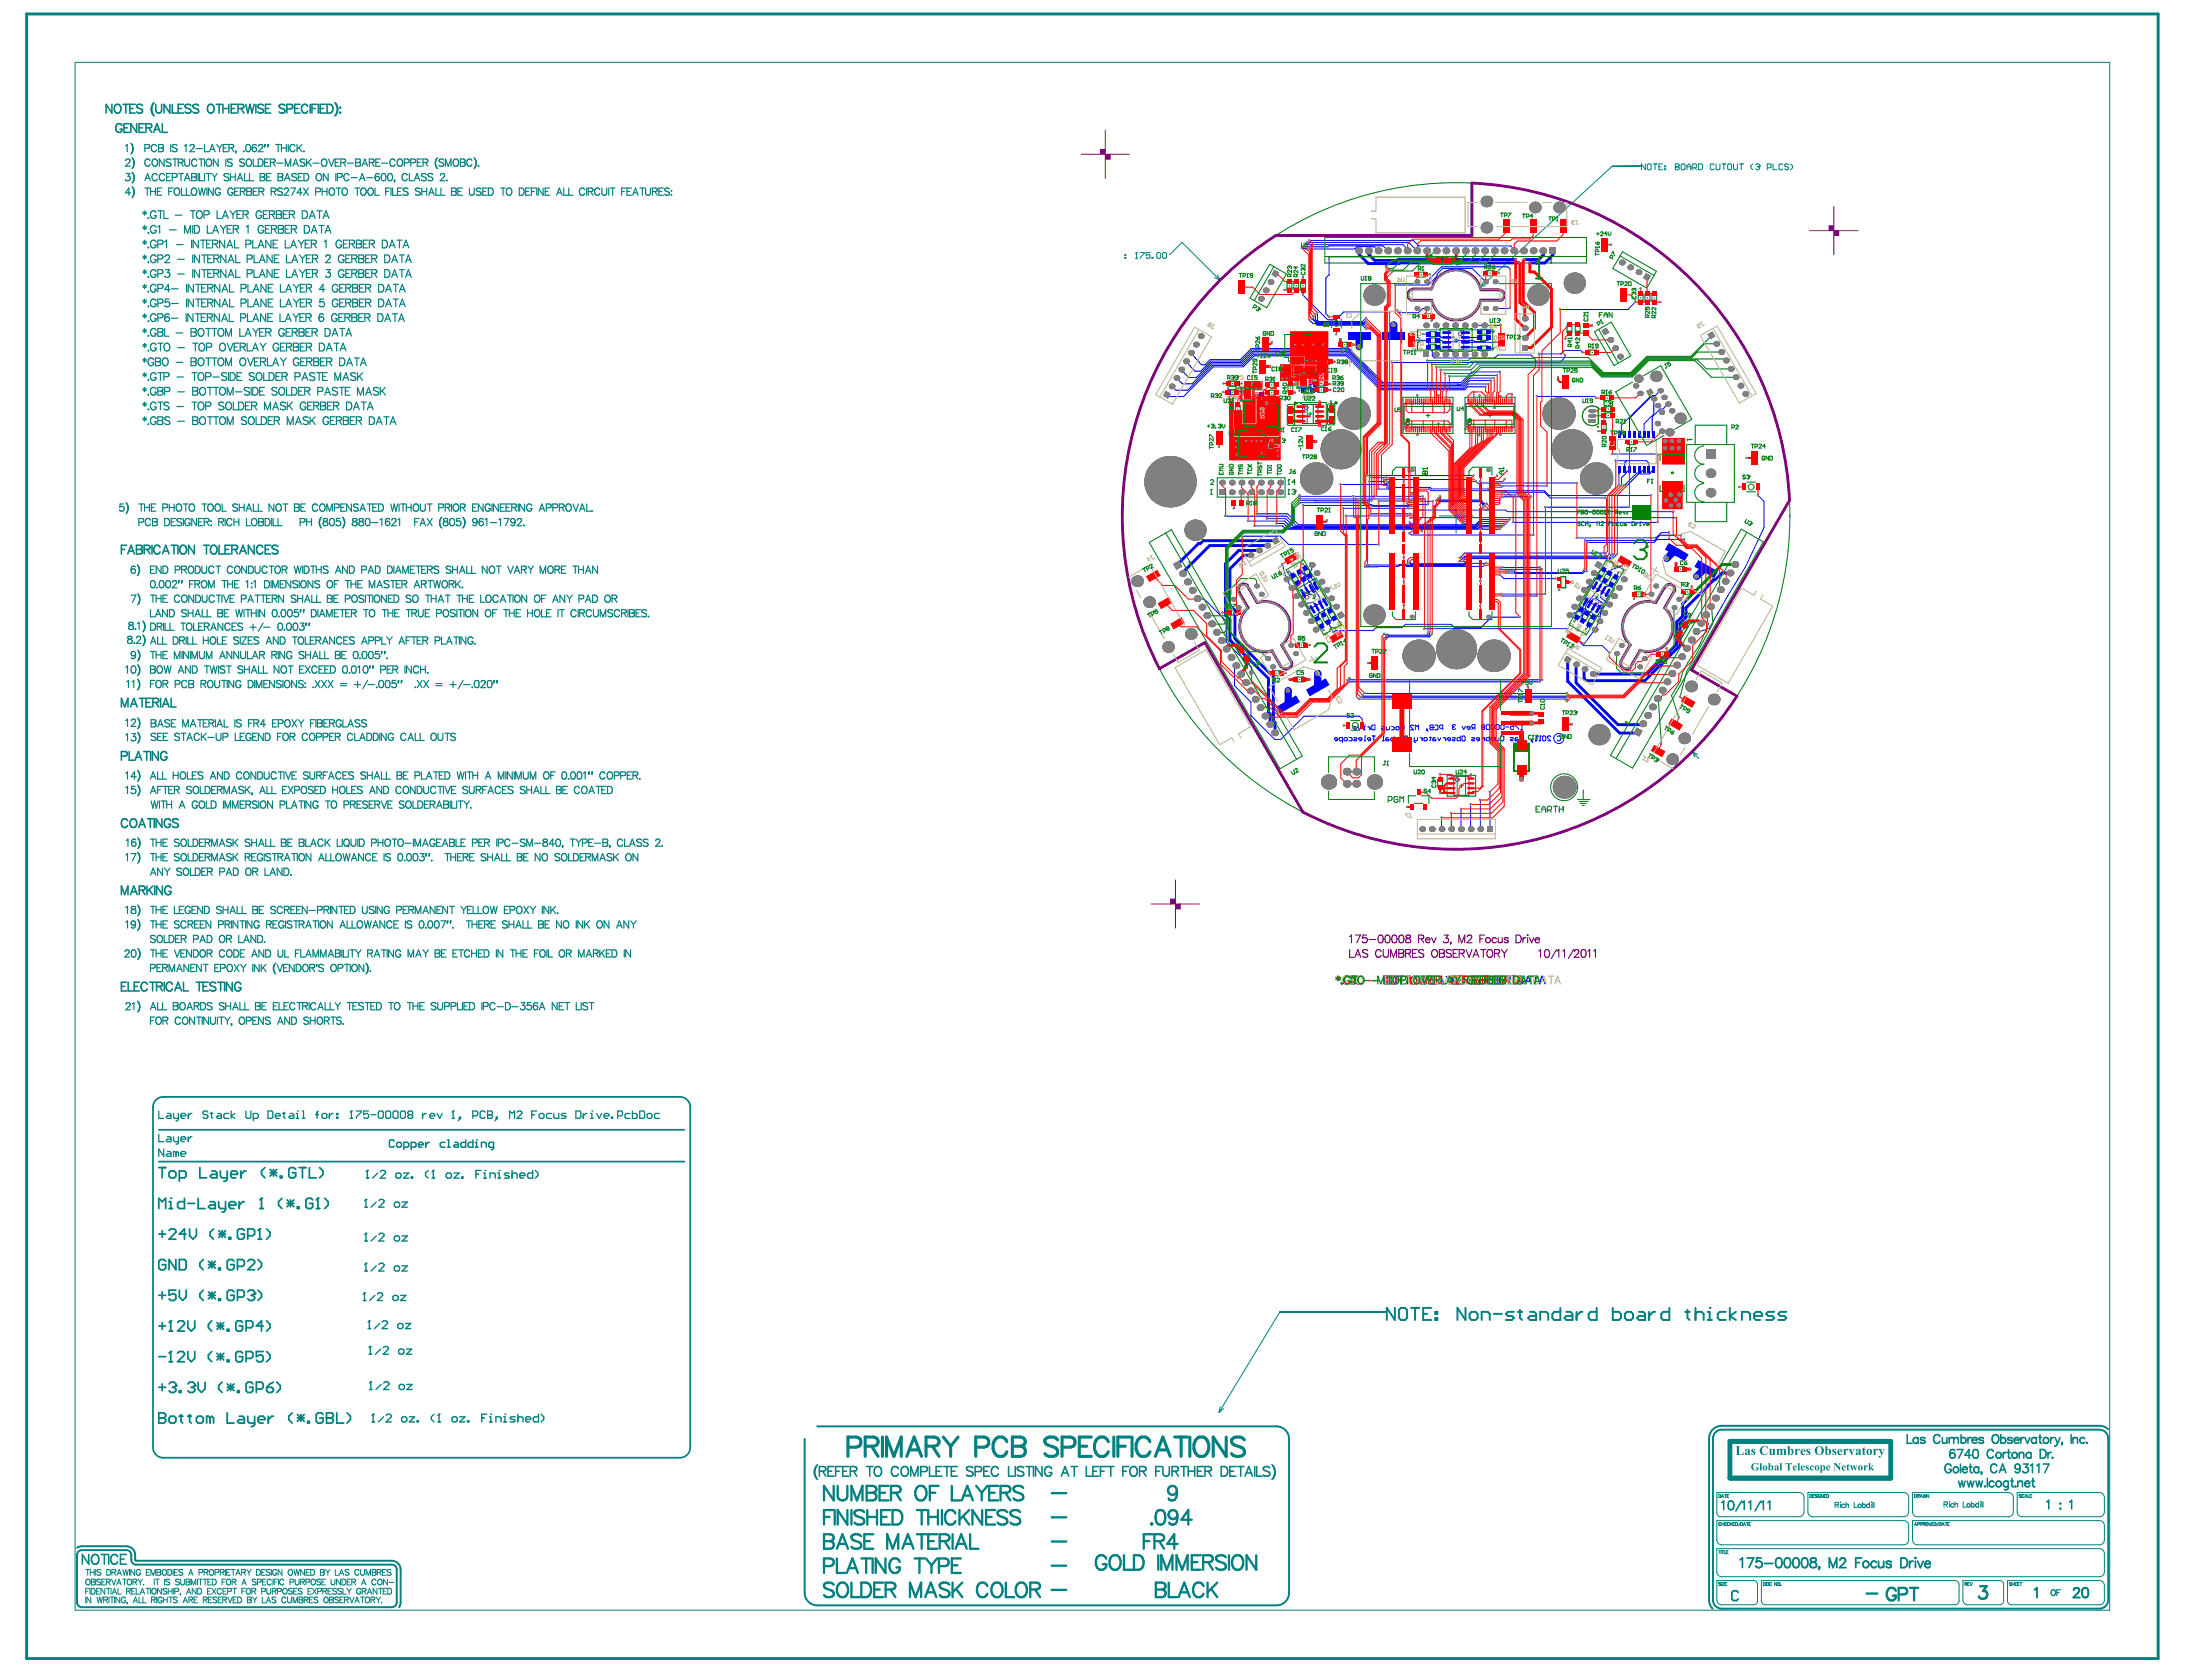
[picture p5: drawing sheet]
<svg xmlns="http://www.w3.org/2000/svg" width="270mm" height="207mm" viewBox="0 0 270 207" stroke-linecap="round" stroke-linejoin="round" font-family="sans-serif">
<path d="M173.9 35.9l.5-.2h2.2a3.1 3.1 0 0 1 3-2.4 3.1 3.1 0 0 1 3 2.4h2.2a.7 .7 0 0 1 .7 .7 .7 .7 0 0 1-.7 .7h-2.2a3.1 3.1 0 0 1-3 2.3 3.1 3.1 0 0 1-3-2.3h-2.2a.71 .71 0 0 1-.6-.4 .71 .71 0 0 1 .1-.8zM152.9 72.3a.72 .72 0 0 1 1.1 .1l1.1 1.9a3.1 3.1 0 0 1 3.5 1.4 3.1 3.1 0 0 1-.5 3.8l1.1 1.9a.71 .71 0 0 1-.3 .9 .71 .71 0 0 1-1-.2l-1.1-1.9a3 3 0 0 1-3.5-1.4 3 3 0 0 1 .6-3.8l-1.2-2v-.3zM200.9 75.3a3.1 3.1 0 0 1 3.2-1l1.1-1.9a.7 .7 0 0 1 1-.2 .7 .7 0 0 1 .2 .9l-1.1 1.9a3.1 3.1 0 0 1 .6 3.8 3.1 3.1 0 0 1-3.5 1.4l-1.1 1.9a.71 .71 0 0 1-1 .2 .71 .71 0 0 1-.3-.9l1.1-1.9a3.1 3.1 0 0 1-.2-4.2z" fill="none" stroke="#808080" stroke-width=".12"/>
<g fill="none" stroke="#008000" stroke-width=".12">
<path d="M158.7 34.8h.6v.9h-.6zM158.7 35.5h.6M158.7 35h.6M159.6 34.8h.6v.9h-.6zM159.6 35.5h.6M159.6 35h.6M160.4 34.8h.6v.9h-.6zM160.4 35.5h.6M160.4 35h.6M163.4 31.6v.8h32.3v-.8M174.8 33.6h1v.6h-1zM175 33.6v.6"/>
<path d="M175.6 33.6v.6M175.7 38.7h1v.6h-1zM175.9 38.7v.6M176.3 31.5h.3M176.4 31.4v.3M176.5 38.7v.6M177.1 31.9v.5M177.1 31.7h1.5v.8h-1.5zM177.4 31.7v.8M178.6 31.9v.5M183.3 33.4h1v.6h-1zM183.5 33.4v.6"/>
<path d="M184.1 33.4v.6M202.1 36.3h.6v.9h-.6zM202.1 37h.6M202.1 36.4h.6M202.9 36.3h.6v.9h-.6zM202.9 37h.6M202.9 36.4h.6M203.7 36.3h.6v.9h-.6zM203.7 37h.6M203.7 36.4h.6M151.5 48.1h1v.6h-1zM151.5 48.1v.6"/>
<path d="M151.7 48.1v.6M151.7 47v.6M151.8 47v.6M152.2 48.1v.6M152.3 47v.6M152.3 48.1v.6M152.4 47v.6M152.4 50h.6v.9h-.6zM152.4 50.8h.6M152.4 50.2h.6M152.4 48.1v.6M152.5 47.6v-.6h-1v.6h1.1v-.6h-1v.6"/>
<path d="M153.6 48.6h.5M153.8 48.4v.4M154 47.7v-.6h.9v.6h-1.9v1.8h1.7v-1.8M154.2 47.1v.6M154.8 47.1v.6M155.3 49.5h.6M155.3 48.9h.6M155.3 48.7h.6v1h-.6zM156.4 48.1h.9v.6h-.9zM156.4 47.2h.9v.6h-.9zM156.5 55.1h.6v.9h-.6zM156.5 55.8h.6"/>
<path d="M156.5 55.2h.6M156.6 47.2v.6M156.6 48.1v.6M157.1 47.2v.6M157.1 48.1v.6M158.7 45.3h1.5v.7h-1.5zM158.8 50.7h.8M158.9 47.4h.6v1h-.6zM158.9 47.6h.6M158.9 48.2h.6M159 50.4h.5M159 51.9h.5"/>
<path d="M159 45.3v.7M159.6 50.4h-.8v1.5h.8M159.6 49.6h4v2.9h-4zM159.6 49.7h.4M159.8 49.6v.3M159.9 45.3v.7M160 46.1h1.7v1.8h-1.7zM160.6 47h.5M160.8 46.8v.5M160.9 47.9h.9v.5h-.9zM161.1 47.9v.5M161.4 51h.5"/>
<path d="M161.6 50.8v.5M161.7 47.9v.5M161.7 45.3h1.4v.7h-1.4zM161.9 47.1h.6M161.9 46.6h.6M161.9 45.3v.7M162.5 46.8h1v-.6h-1v1.4h1v-.6h-1M162.5 47.8h1v.6h-1zM162.5 46.4h-.6v.9h.6M162.7 46.2v.6M162.7 47v.6M162.7 47.8v.6"/>
<path d="M162.9 45.3v.7M163 44.3h1v.6h-1zM163.2 44.3v.6M163.3 46.2v.6M163.3 47v.6M163.3 47.8v.6M163.8 50.4h.8v1.4h-.8zM163.8 50.7h.8M163.8 44.3v.6M163.9 50.4h.5M163.9 51.8h.5M164.6 49.7h.4"/>
<path d="M164.8 49.5v.4M165.4 42.2h.9v.6h-.9zM165.6 42.2v.6M166.1 42.2v.6M173.1 49h6.1v4.5h-6.1zM175.9 51.2h.5M176.1 51v.5M176.3 40.9h.9v.6h-.9zM176.3 41.7h.9v.6h-.9zM176.3 42.5h.9v.6h-.9zM176.4 40.9v.6M176.4 41.7v.6"/>
<path d="M176.4 42.5v.6M177 40.9v.6M177 41.7v.6M177 42.5v.6M177.6 40.5h4v2.8h-4zM179.4 41.9h.4M179.6 41.7v.5M180.7 49h6.2v4.5h-6.2zM182.6 42.7h.9v.6h-.9zM182.6 40.6h.9v.6h-.9zM182.6 41.4h.9v.6h-.9zM182.8 42.7v.6"/>
<path d="M182.8 40.6v.6M182.8 41.4v.6M183.3 42.7v.6M183.4 40.6v.6M183.4 41.4v.6M183.5 51.2h.5M183.8 51v.5M193.3 40.1h.6v.9h-.6zM193.3 40.8h.6M193.3 40.3h.6M194.3 40.1h.6v.9h-.6zM194.3 40.8h.6"/>
<path d="M194.3 40.3h.6M195.9 43.2h1v.6h-1zM196.1 43.2v.6M196.2 51.3h.4M196.4 51.1v.4M196.7 43.2v.6M197.5 52.2h.6v.9h-.6zM197.5 52.9h.6M197.5 52.4h.6M197.8 48.8h.9v.6h-.9zM197.9 50.9h.9v.6h-.9zM197.9 50.2h.9v.6h-.9z"/>
<path d="M198 48.8v.6M198.1 50.2v.6M198.1 50.9v.6M198.5 48.8v.6M198.6 50.2v.6M198.6 50.9v.6M200.8 54.2h.9v.6h-.9zM200.9 54.2v.6M201.5 54.2v.6M143.8 65.7l.7-.4 16.1 27.9-.7 .4M151.7 75.3h1v.6h-1zM151.9 75.3v.6"/>
<path d="M152.5 75.3v.6M153.3 79.9l-.5 .3M159.3 71.2l.5-.3 .5 .8-.6 .3zM159.9 72.7l2.4-1.4 2 3.4-2.4 1.4zM159.9 71.1l-.5 .3M160 70.7l.6-.3 .4 .8-.5 .3zM160.1 79.3h.9v.6h-.9zM160.2 71.5l-.6 .3M160.3 79.3v.6M160.7 70.6l-.6 .3M160.8 70.3l.5-.3 .5 .8-.6 .3zM160.8 79.3v.6"/>
<path d="M160.9 71.1l-.5 .3M161.4 70.2l-.5 .3M161.7 70.7l-.6 .3M162 73.5l.2 .4M162.2 76.5l.6-.3 .5 .8-.6 .3zM162.3 73.6l-.4 .2M162.9 76.4l-.6 .3M163 76l.6-.3 .4 .8-.5 .3zM163.2 76.9l-.6 .3M163.6 75.9l-.5 .3M163.8 75.5l.5-.3 .5 .9-.5 .3zM163.9 76.4l-.5 .3"/>
<path d="M164.4 75.4l-.5 .3M164.7 75.9l-.5 .3M192.3 71.3v.2M192.3 72.1v.3M192.4 71.3v.1M192.4 72.2v.1M192.5 71.3h-.2v.2h.2M192.5 72.1h-.2v.3h.2M192.5 71.1h.6v1.4h-.6zM193.1 71.7h.3v.2h-.3M193.2 71.8v.1M193.3 71.7v.2"/>
<path d="M194.4 75.8l.5 .3M194.7 75.3l.5 .3M194.8 75.1l.5 .3-.5 .8-.5-.2zM195.1 76.2l.5 .3M195.4 75.7l.5 .3M195.5 75.5l.5 .3-.5 .9-.5-.3zM195.9 76.7l.5 .3M196.2 76.2l.5 .3M196.2 76l.6 .3-.5 .8-.5-.3zM196.7 71.2l2.4 1.5-1.9 3.4-2.5-1.4zM196.7 73.5l.4 .3M197 73.5l-.2 .4"/>
<path d="M197.1 70.8l.5 .3M197.4 70.3l.5 .3M197.5 70.1l.5 .3-.5 .8-.5-.3zM197.8 71.2l.6 .3M198.1 70.8l.5 .3M198.2 70.6l.5 .3-.4 .8-.6-.3zM198.6 71.7l.5 .3M198.9 71.2l.5 .3M199 71.1l.5 .3-.5 .8-.5-.3zM201.6 73h1v.6h-1zM201.8 73v.6M202.4 73v.6"/>
<path d="M206.8 69.9h.9v.6h-.9zM206.9 78.2l.5 .2M207 69.9v.6M207.4 77.1l.7 .4M207.5 76.8l.7 .4-.7 1.3-.7-.4zM207.6 69.9v.6M207.6 76.9l.5 .3M207.7 72.7h.9v.6h-.9zM207.9 72.7v.6M208.4 72.7v.6M208.6 76.6l.3 .2M208.8 76.6l-.2 .3"/>
<path d="M215.5 65.7l-.7-.4-16.2 27.9 .7 .4M152.7 80.3l.7-.4 .7 1.2-.7 .4zM153.5 82.1l.2 .3M153.8 82.1l-.3 .2M154 80.9l-.7 .4M154 81.2l-.4 .3M157 82.7h1v.6h-1zM157.2 82.7v.6M157.8 82.7v.6M159.8 83.5h1v.6h-1zM160 83.5v.6M160.6 83.5v.6"/>
<path d="M177.3 96.9h.6M177.3 96.1h.6v1h-.6zM177.3 96.3h.6M178.5 95.6h3.5v2.6h-3.5zM180 96.9h.5M180.2 96.7v.5M186.7 91.7h.1M186.7 91.7v3.4M186.7 95.1h1.9M186.7 91.7h1.9M186.8 95.1h-.1M186.8 91.7v3.4"/>
<path d="M186.8 95.1h1.8M186.8 91.7h1.8M187.1 91.7h1.1M187.1 95.1h1.1M187.5 91h.3M187.7 90.8v.3M188.6 95.1h.1M188.6 91.7v3.4M188.6 91.7h.1M204.6 80.4h.9v.6h-.9zM204.8 80.4v.6M205.3 80.4v.6"/>
<circle cx="179.6" cy="63.6" r="41.1"/>
</g>
<g fill="none" stroke="#800080" stroke-width=".12">
<path d="M133.3 19h6M135.8 18.5h.5v.5h-.5zM136 18.7h.1v.1h-.1zM136 18.7h.1M136.1 18.8v-.2h-.2v.2h.2M136.2 18.8v-.3h-.3v.4h.3M136.3 18.4h-.6v.6M136.3 16v6M136.4 19.1h.5v.5h-.5zM136.6 19.3h.1v.1h-.1zM136.6 19.3h.1M136.7 19.4v-.2h-.2v.2h.2"/>
<path d="M136.8 19.4v-.3h-.4v.4h.4M136.9 19v.6h-.6M223.2 28.5h6M225.7 27.9h.4v.5h-.4zM225.8 28.1h.2v.1h-.2zM225.8 28.2h.2M226 28.2v-.2h-.2v.3h.2M226.1 28.3v-.3h-.4v.3h.4M226.2 27.9h-.6v.6M226.2 25.5v5.9M226.3 28.5h.4v.5h-.4zM226.4 28.7h.2v.1h-.2z"/>
<path d="M226.4 28.7h.2M226.6 28.8v-.2h-.2v.3h.2M226.7 28.9v-.3h-.4v.3h.4M226.8 28.5v.5h-.6M153.1 47.9h1.5v1.4h-1.5zM160.1 46.3h1.5v1.4h-1.5zM160.7 49.9h1.9v2.3h-1.9zM173.2 49.8h5.9v2.9h-5.9zM178.7 40.8h1.8v2.3h-1.8zM180.8 49.8h5.9v2.9h-5.9zM197.1 52.2a1.22 1.22 0 0 1-1.6-.1 1.22 1.22 0 0 1 0-1.6 1.22 1.22 0 0 1 1.6-.2v2M160.6 73.5l2-1.2 1 1.6-2.1 1.2z"/>
<path d="M196.4 72.3l2 1.1-.9 1.7-2.1-1.2zM179.3 95.7h1.9v2.4h-1.9zM142 111.5h6M144.4 111h.5v.4h-.5zM144.6 111.1h.1v.2h-.1zM144.6 111.2h.1M144.8 111.3v-.2h-.2v.2h.2M144.9 111.3v-.3h-.4v.4h.4M145 110.9h-.6v.6M145 108.5v6M145 111.6h.5v.4h-.5zM145.2 111.7h.1v.2h-.1z"/>
<path d="M145.2 111.8h.1M145.4 111.9v-.2h-.2v.2h.2M145.5 111.9v-.3h-.4v.4h.4M145.6 111.5v.6h-.6"/>
<circle cx="153.5" cy="48.3" r=".24"/>
<circle cx="160.5" cy="46.7" r=".24"/>
<circle cx="161.1" cy="50.3" r=".24"/>
<circle cx="173.6" cy="52.3" r=".24"/>
<circle cx="180.1" cy="41.2" r=".24"/>
<circle cx="181.2" cy="52.3" r=".24"/>
<circle cx="161.2" cy="73.6" r=".24"/>
<circle cx="197.3" cy="74.5" r=".24"/>
<circle cx="179.7" cy="96.2" r=".24"/>
</g>
<g fill="none" stroke="#800080" stroke-width=".14">
<path d="M166.5 115.5l.2-.2v1M166.5 117.1v1h.5M167.1 118.1l.4-1 .3 1M167.2 115.3h.6l-.4 1M167.3 117.8h.4M168.6 115.3h-.5v.4a.34 .34 0 0 1 .5 0 .34 .34 0 0 1-.1 .5 .34 .34 0 0 1-.5-.1M168.7 117.3a.35 .35 0 0 0-.3-.2 .35 .35 0 0 0-.3 .3l.1 .1 .4 .2 .1 .1v.1l-.2 .2-.3-.1-.1-.1M168.9 115.9h.8M170.1 115.4a.31 .31 0 0 1 .5 .1v.2a.42 .42 0 0 1-.3 .6h-.1a.61 .61 0 0 1-.1-.9zM170.4 117.4a.35 .35 0 0 0-.4-.3 .35 .35 0 0 0-.3 .4v.2a.35 .35 0 0 0 .3 .4 .35 .35 0 0 0 .4-.3M170.6 117.1v.7a.33 .33 0 0 0 .3 .3 .33 .33 0 0 0 .4-.3v-.7M171 115.4a.3 .3 0 0 1 .4 .1 .45 .45 0 0 1 .1 .5 .45 .45 0 0 1-.5 .2 .72 .72 0 0 1 0-.8z"/>
<path d="M171.5 118.1v-1l.4 1 .4-1v1M171.8 115.4a.3 .3 0 0 1 .5 .1 .45 .45 0 0 1 0 .5 .45 .45 0 0 1-.5 .2 .72 .72 0 0 1 0-.8zM172.5 117.1h.4l.2 .1 .1 .2-.3 .2a.24 .24 0 0 1 .3 .2 .24 .24 0 0 1-.3 .3h-.4zM172.5 117.6h.4M172.7 115.4a.3 .3 0 0 1 .4 .1l.1 .2a.41 .41 0 0 1-.4 .6 .61 .61 0 0 1-.1-.9zM173.4 117.6l.5-.1 .1-.1v-.2l-.2-.1h-.4v1M173.5 115.4a.19 .19 0 0 0 .1 .3h.1a.27 .27 0 0 1 .3 .3 .27 .27 0 0 1-.2 .3h-.2a.27 .27 0 0 1-.2-.3 .27 .27 0 0 1 .2-.3l.3-.1 .1-.1a.34 .34 0 0 0-.5-.1zM173.7 117.6l.3 .5M174.2 117.6h.4M174.8 117.1h-.6v1h.6M175 115.8l.5-.1 .1-.1v-.2l-.2-.1h-.4v1M175.3 115.8l.3 .5"/>
<path d="M175.6 117.3a.35 .35 0 0 0-.3-.2 .35 .35 0 0 0-.3 .3l.2 .1 .3 .2 .1 .1v.1l-.2 .2-.4-.2M175.8 115.9v.1a.3 .3 0 0 0 .3 .3 .3 .3 0 0 0 .3-.2M175.9 115.8a.26 .26 0 0 1 .3-.2 .26 .26 0 0 1 .2 .3h-.6zM176.6 115.6l.3 .7 .2-.7M176.8 117.2a.47 .47 0 0 1 .5 .3 .47 .47 0 0 1-.3 .6 .5 .5 0 0 1-.4-.4 .5 .5 0 0 1 .2-.5zM177.5 117.1h.4l.2 .1 .1 .2-.3 .2a.24 .24 0 0 1 .3 .2 .24 .24 0 0 1-.3 .3h-.4zM177.5 117.6h.4M178.1 115.3h.5l-.3 .4a.32 .32 0 0 1 .3 .5 .32 .32 0 0 1-.6-.1M178.9 116.2h.1zM179 116.2l-.1 .3M179 117.3a.35 .35 0 0 0-.3-.2 .35 .35 0 0 0-.3 .3l.1 .1 .4 .2 .1 .1v.1l-.2 .2-.3-.1-.1-.1M179.2 117.6h.4"/>
<path d="M179.8 117.1h-.6v1h.6M179.9 116.3v-1l.4 1 .4-1v1M180 117.6l.5-.1 .1-.1v-.2l-.2-.1h-.4v1M180.3 117.6l.3 .5M180.8 117.1l.4 1 .4-1M181 115.6l.2-.3h.1l.2 .2-.1 .3-.5 .5h.7M181.7 118.1l.4-1 .3 1M181.8 117.8h.5M182.5 115.8h.4M182.6 117.1h.7M183 117.1v1M183.1 115.3h-.6v1"/>
<path d="M183.5 117.3a.35 .35 0 0 1 .4-.2 .35 .35 0 0 1 .2 .4v.2a.36 .36 0 0 1-.3 .4 .36 .36 0 0 1-.4-.4zM184.3 117.6l.6-.1 .1-.1-.1-.2-.1-.1h-.5v1M184.6 115.8a.31 .31 0 0 0-.5-.1 .31 .31 0 0 0 0 .5 .31 .31 0 0 0 .5-.1M184.7 117.6l.3 .5M184.8 115.6v.6l.3 .1 .2-.2M185.2 117.1l.4 .5M185.3 115.6v.7M185.6 117.6v.5M185.9 117.1l-.3 .5M186 115.8a.28 .28 0 0 0-.5 0l.5 .2v.1a.29 .29 0 0 1-.5 0M187 115.3h.3a.51 .51 0 0 1 .3 .5 .51 .51 0 0 1-.3 .5h-.3zM187.8 115.6v.7"/>
<path d="M188.2 115.6a.3 .3 0 0 0-.4 .3M188.4 115.3h.1zM188.4 115.6v.7M188.6 115.6l.3 .7 .3-.7M189.3 115.9v.1a.3 .3 0 0 0 .3 .3 .3 .3 0 0 0 .3-.2M189.4 115.8a.26 .26 0 0 1 .3-.2 .26 .26 0 0 1 .2 .3h-.6zM189.8 117.3l.2-.2v1M190.6 117.2a.3 .3 0 0 1 .5 .1v.2a.41 .41 0 0 1-.3 .6 .61 .61 0 0 1-.2-.9zM192 117.1l-.7 1.1M192.1 117.3l.2-.2v1M192.7 117.3l.3-.2v1M194.1 117.1l-.6 1.1"/>
<path d="M194.2 117.4l.2-.3h.2l.1 .2-.1 .3-.4 .5h.6M195.1 117.2a.3 .3 0 0 1 .5 .1v.2a.41 .41 0 0 1-.3 .6 .61 .61 0 0 1-.2-.9zM195.9 117.3l.2-.2v1M196.6 117.3l.2-.2v1"/>
<circle cx="183.5" cy="116" r=".32"/>
</g>
<g fill="#008000">
<path d="M163.8 50.4h.8v.3h-.8z" fill-rule="evenodd"/>
<path d="M177.1 31.7h.3v.8h-.3z" fill-rule="evenodd"/>
<path d="M153.3 81.3l.7-.4 .1 .2-.7 .4z" fill-rule="evenodd"/>
<path d="M186.8 91.7h1.8v1h-1.8z" fill-rule="evenodd"/>
<path d="M207.5 76.8l.7 .4-.1 .3-.7-.4z" fill-rule="evenodd"/>
<path d="M158.8 50.4h.8v.3h-.8z" fill-rule="evenodd"/>
</g>
<g fill="none" stroke="#008080" stroke-width=".12">
<path d="M9.3 7.7h250.9v190.9h-250.9zM138.7 31.4h.2v.1h-.2zM138.7 31.7h.2v.2h-.2zM140.1 31.9h.2M140.2 31.1h.1M140.2 31.1v.8M140.2 31.1l-.1 .2M140.7 31.1h.4v.2l-.4 .4v.2M141.8 31.1h-.4v.4l.2-.1 .2 .1v.2l-.1 .2h-.2l-.1-.2M142.1 31.7h.1v.2h-.1zM142.7 31.3l.1-.2h.2l.2 .2v.4l-.2 .2h-.2l-.1-.2zM143.4 31.3l.1-.2h.3l.1 .2v.4l-.1 .2h-.3l-.1-.2z"/>
<path d="M144.3 31.4l1.5-1.5 4.7 4.7M149.8 34.2l.7 .4M150.2 33.9l.3 .7M183 34.8l-.4 .6M183.3 35.1l-.7 .3M202.3 20.5h-3.5l-16.2 14.9M202.9 20.2v.7l-.4-.7v.7M203.2 20.3l.1-.1h.2l.2 .1v.5l-.2 .1h-.2l-.1-.1zM203.9 20.2h.5M204.1 20.2v.7M204.6 20.6h.3M205.1 20.2h-.5v.7h.5"/>
<path d="M205.3 20.8h.1v.1h-.1zM205.3 20.5h.1v.1h-.1zM206.6 20.6h.1M206.6 20.2h.4l.1 .1-.1 .3 .1 .2-.1 .1h-.4zM206.6 20.6h.4M207.4 20.3l.1-.1h.2l.1 .1v.5l-.1 .1h-.2l-.1-.1zM208.1 20.6h.5M208.1 20.9v-.4l.2-.3 .3 .3v.4M208.8 20.7h.4l.1-.1v-.3l-.1-.1h-.4v.7M209 20.7l.3 .2M209.5 20.2h.4l.1 .1v.5l-.1 .1h-.4zM211.4 20.3l-.1-.1h-.2l-.2 .1v.5l.2 .1h.2l.1-.1"/>
<path d="M211.7 20.2v.6l.1 .1h.2l.1-.1v-.6M212.4 20.2h.5M212.6 20.2v.7M213.1 20.3l.1-.1h.3l.1 .1v.5l-.1 .1h-.3l-.1-.1zM213.8 20.2v.6l.1 .1h.3l.1-.1v-.6M214.5 20.2h.5M214.8 20.2v.7M216.2 20.2l-.2 .3v.2l.2 .2M216.6 20.3l.1-.1h.2l.1 .3M216.8 20.6h.1M216.9 20.6l.1 .1-.1 .2h-.2l-.1-.1M217 20.5h.1"/>
<path d="M217 20.5l-.1 .1M218 20.7h.3l.2-.1v-.3l-.2-.1h-.3v.7M218.7 20.2v.7h.5M219.9 20.3l-.1-.1h-.3l-.1 .1v.5l.1 .1h.3l.1-.1M220.6 20.3l-.1-.1h-.2l-.2 .1 .2 .3h.2l.1 .1-.1 .2h-.2l-.2-.1M220.9 20.2l.2 .3v.2l-.2 .2M177.5 63.6h4.2M179.6 61.5v4.2M208.7 92.7l.7 .3M208.7 92.7l.3 .7M208.7 92.7l.8 .8M150.5 173.5l-.2 .7"/>
<path d="M150.9 173.7l-.6 .5M170.9 161.8h-13l-7.6 12.4M10.6 196.2h.3M10.6 193.6h.5M10.6 194.9l.1-.1a.33 .33 0 0 1 .4 .3 .33 .33 0 0 1-.4 .3l-.1-.2zM10.8 193.6v.7M11 195.9h-.4v.7M11.1 195.9v.7M11.1 193.6v.7M11.1 193.9h.5M11.2 195.9h.3a.38 .38 0 0 1 .2 .4 .38 .38 0 0 1-.2 .3h-.3zM11.3 194.8h.4v.2l-.1 .1 .2 .1-.1 .2-.4 .1z"/>
<path d="M11.3 195.1h.3M11.6 193.6v.7M11.8 193.6v.7M11.9 196.2h.3M12.3 195.9h-.4v.7h.4M12.4 194.9l-.2-.1-.3 .1 .1 .1 .4 .3-.2 .2-.3-.1M12.4 193.7l-.1-.1-.3 .1v.1l.4 .3-.1 .2-.3-.1M12.6 195.1h.2M12.9 195.9v.7l-.4-.7v.7M13 194.8h-.4v.7h.4M13.1 195.9h.5M13.1 195.1h.4l.1-.3h-.5v.7"/>
<path d="M13.2 193.6h.2a.38 .38 0 0 1 .3 .3 .38 .38 0 0 1-.3 .4h-.2zM13.4 195.9v.7M13.4 195.1l.2 .4M13.7 195.9v.7M13.8 194.8l.2 .7 .3-.7M13.8 193.9h.4l.1-.2-.2-.1h-.3v.7M13.8 196.6l.3-.7 .3 .7M13.9 196.4h.4M14 193.9l.3 .4M14.4 195.5l.3-.7 .2 .7M14.4 194.3l.3-.7 .3 .7M14.5 195.2h.3"/>
<path d="M14.5 194h.4M14.6 195.9v.7h.4M15.1 194.8h.5M15.2 193.6l.1 .7 .2-.7 .2 .7 .1-.7M15.4 194.8v.7M15.6 196.2h.4l.1-.2-.2-.1h-.3v.7M15.8 194.8a.34 .34 0 0 1 .4 .3 .34 .34 0 0 1-.4 .3l-.1-.2zM15.8 196.2l.3 .4M16 193.6v.7M16.2 196.2h.3M16.4 195.1h.4l.1-.2-.2-.1h-.3v.7M16.6 193.6v.7l-.5-.7v.7"/>
<path d="M16.6 195.1l.3 .4M16.7 195.9h-.5v.7h.5M16.8 195.9v.7h.4M17 194.8l.3 .3M17.3 196.6l.3-.7 .2 .7M17.3 195.1v.4M17.3 193.7a.27 .27 0 0 0-.3-.1 .27 .27 0 0 0-.2 .2 .29 .29 0 0 0 .1 .4 .29 .29 0 0 0 .4 0v-.2h-.2M17.4 196.4h.3M17.6 194.8l-.3 .3M17.7 195.4v.1zM18 195.9h.5M18 193.9h.3"/>
<path d="M18.2 195.9v.7M18.5 193.6h-.5v.7h.5M18.6 195.9v.7M18.6 194.3v-.7l.3 .7 .3-.7v.7M18.8 196l.1-.1a.33 .33 0 0 1 .4 .4 .33 .33 0 0 1-.4 .3l-.2-.3zM19 194.8v.7M19.2 194.8h.4M19.4 193.6h.3l.1 .1-.1 .2 .1 .1v.3h-.4zM19.4 193.9h.3M19.4 194.8v.7M19.9 195.9v.7l-.5-.7v.7M20.1 193.7v-.1a.33 .33 0 0 1 .5 .3 .33 .33 0 0 1-.5 .4l-.1-.3z"/>
<path d="M20.3 194.8v.7M20.6 196l-.2-.1-.3 .1 .1 .2 .4 .2-.2 .2-.3-.1M20.7 193.6h.2a.38 .38 0 0 1 .3 .3 .38 .38 0 0 1-.3 .4h-.2zM20.7 196.2h.5M20.7 195.9v.7M20.9 194.9l-.1-.1-.4 .1 .1 .1 .4 .2v.2l-.1 .1-.4-.1M21.2 195.9v.7M21.4 193.6v.7M21.4 195.9v.7M21.5 193.9h.3M21.6 196.3l.4-.1v-.2l-.4-.1v.7M21.9 193.6h-.4v.7h.4"/>
<path d="M22.1 194.9l-.1-.1h-.3v.2l.4 .2v.2l-.1 .1-.3-.1M22.2 196.6h.1zM22.3 194.8v.5l.2 .2 .2-.1 .1-.6M22.3 196.6l-.1 .1M22.5 193.7l-.1-.1-.3 .1v.1l.4 .2v.3h-.3l-.1-.1M23 194.8h.3l.1 .1v.1l-.1 .1 .1 .1v.2l-.4 .1zM23 195.1h.3M23 196.6l.3-.7 .2 .7M23.1 196.4h.3M23.3 194.3l.2-.7 .3 .7M23.4 194h.3M23.6 195.5v-.7l.3 .7 .3-.7v.7"/>
<path d="M24.2 195.9v.7l-.5-.7v.7M24.4 194.8v.7M24.4 195.9h.2a.38 .38 0 0 1 .3 .4 .38 .38 0 0 1-.3 .3h-.2zM24.5 194.8h.5M24.5 193.9h.5v-.2l-.2-.1h-.3v.7M24.7 194.8v.7M25.1 194.8h.4M25.2 193.9h.4l.1-.2-.2-.1h-.3v.7M25.3 194.8v.7M25.4 193.9l.3 .4M25.6 196.2h.3M25.6 195.1h.3"/>
<path d="M25.9 193.7l.1-.1a.33 .33 0 0 1 .4 .3 .33 .33 0 0 1-.4 .4l-.2-.3zM26 195.9h-.4v.7h.4M26.1 194.8h-.5v.7h.5M26.2 195.9l.4 .7M26.2 194.8h.2a.38 .38 0 0 1 .3 .3 .38 .38 0 0 1-.3 .4h-.2zM26.5 193.9h.4l.1-.2-.2-.1h-.3v.7M26.6 195.9l-.4 .7M27.2 193.9h.4l.1-.2-.2-.1h-.3v.7M27.3 196.1a.27 .27 0 0 0-.3-.2 .27 .27 0 0 0-.2 .3 .29 .29 0 0 0 .1 .3 .29 .29 0 0 0 .4 0v-.1M27.4 195.1h.3M27.4 193.9l.3 .4M27.5 196.2h.3"/>
<path d="M27.8 193.6v.7M27.8 194.8h-.4v.7M28 195.9h-.5v.7h.5M28 193.9h.2M28 194.9l.1-.1a.33 .33 0 0 1 .4 .3 .33 .33 0 0 1-.4 .3l-.2-.2zM28.1 196.3l.4-.1v-.2l-.1-.1h-.3v.7M28.4 193.6h-.4v.7h.4M28.5 193.6h.5M28.6 195.1h.4l.1-.2-.2-.1h-.3v.7M28.7 195.9h.5M28.8 193.6v.7M28.9 195.1l.2 .4"/>
<path d="M28.9 195.9v.7M29.1 194.3l.3-.7 .2 .7M29.2 194h.3M29.8 193.9h.4l.1-.2-.2-.1h-.3v.7M29.8 196.2h.3M29.8 195.5l.3-.7 .3 .7M29.9 195.2h.4M30 193.9l.3 .4M30.3 195.9h-.5v.7M30.4 196l.1-.1a.33 .33 0 0 1 .4 .4 .33 .33 0 0 1-.4 .3l-.1-.3zM30.4 193.6l.3 .3M30.7 193.9v.4"/>
<path d="M31 193.6l-.3 .3M31.1 196.2h.4v-.2l-.1-.1h-.3v.7M31.3 196.2l.2 .4M31.6 194.9l-.2-.1h-.2l-.1 .2 .4 .2 .1 .2-.2 .1-.3-.1M31.6 193.6h.3a.38 .38 0 0 1 .2 .3 .38 .38 0 0 1-.2 .4h-.3zM31.8 195.1h.4v-.2l-.1-.1h-.3v.7M32.3 196.3l.4-.1 .1-.2-.2-.1h-.3v.7M32.3 193.9h.3M32.4 195.1h.3M32.7 193.6h-.4v.7h.4M32.8 194.8h-.4v.7h.4M32.9 195.9v.5l.2 .2 .3-.1v-.6"/>
<path d="M33.3 193.7l-.1-.1-.4 .1 .1 .1 .4 .3-.1 .2-.4-.1M33.5 194.9a.27 .27 0 0 0-.3-.1 .27 .27 0 0 0-.3 .2 .29 .29 0 0 0 .1 .4 .29 .29 0 0 0 .4 0l.1-.1M33.5 193.6v.7M33.6 196.2h.4l.1-.2-.2-.1h-.3v.7M33.7 194.8v.7M33.8 195.1h.3M33.8 196.2l.3 .4M34.1 193.7a.27 .27 0 0 0-.3-.1 .27 .27 0 0 0-.2 .2v.2a.26 .26 0 0 0 .3 .3 .26 .26 0 0 0 .2-.3h-.1M34.2 196.3l.4-.1v-.3h-.4v.7M34.3 194.8h-.5v.7M34.3 194.8v.7M34.8 193.6v.7l-.5-.7v.7"/>
<path d="M34.9 196l.1-.1a.33 .33 0 0 1 .4 .4 .33 .33 0 0 1-.4 .3l-.1-.3zM35 194.9a.27 .27 0 0 0-.3-.1 .27 .27 0 0 0-.2 .2 .29 .29 0 0 0 .1 .4 .29 .29 0 0 0 .4 0v-.1M35.6 193.7l.1-.1a.33 .33 0 0 1 .4 .3 .33 .33 0 0 1-.4 .4l-.2-.3zM35.8 195.1h.4v-.2l-.1-.1h-.3v.7M36.1 196l-.2-.1-.3 .1v.2l.4 .1v.3h-.2l-.2-.1M36.2 196.2h.3M36.3 193.6l.1 .7 .2-.7 .2 .7 .1-.7M36.4 194.8v.6l.2 .1 .3-.1v-.6M36.7 195.9h-.5v.7h.5M37.1 195.1h.4l.1-.2-.2-.1h-.3v.7M37.3 196l-.2-.1-.3 .1 .1 .2 .4 .2-.2 .2-.3-.1M37.3 195.1l.3 .4"/>
<path d="M37.6 193.6v.7l-.5-.7v.7M37.7 195.1h.4l.1-.2-.2-.1h-.3v.7M37.8 193.9h.2M38 196.2h.3M38.2 193.6h-.4v.7h.4M38.3 193.6h.3a.38 .38 0 0 1 .2 .3 .38 .38 0 0 1-.2 .4h-.3zM38.4 195.9h-.4v.7h.4M38.5 194.8a.34 .34 0 0 1 .4 .3 .34 .34 0 0 1-.4 .3l-.1-.2zM38.6 195.9l.4 .7M39 195.9l-.4 .7M39.2 196.3l.4-.1 .1-.2-.2-.1h-.3v.7M39.5 193.6h.5v.2l-.2 .1 .2 .1-.1 .3h-.4z"/>
<path d="M39.5 193.9h.3M39.6 194.9l-.2-.1h-.3v.2l.4 .2 .1 .2-.2 .1-.3-.1M39.7 195.1h.3M39.8 196.2h.4l.1-.2-.5-.1v.7M40.1 196.2l.2 .4M40.2 194.8h-.5v.7h.5M40.2 193.6l.2 .3M40.4 193.9v.4M40.5 196.2h.2M40.7 193.6l-.3 .3M40.8 194.8v.5l.2 .2 .3-.1v-.6M40.9 195.9h-.4v.7h.4"/>
<path d="M41.4 193.6v.7h.4M41.5 196l-.2-.1-.3 .1 .1 .2 .4 .2-.2 .2-.3-.1M41.8 194.3l.3-.7 .3 .7M42 194h.3M42 194.8v.7l-.5-.7v.7M42.1 196l-.1-.1-.3 .1v.2l.4 .1v.3h-.3l-.1-.1M42.2 194.8h.2a.38 .38 0 0 1 .3 .3 .38 .38 0 0 1-.3 .4h-.2zM42.3 195.9v.7h.4M42.8 195.9l.3 .3M42.8 195.1h.3M43 193.7l-.1-.1-.3 .1v.1l.4 .3-.1 .2-.3-.1M43.1 196.2v.4"/>
<path d="M43.3 194.8h-.5v.7h.5M43.3 195.9l-.2 .3M43.4 195.1h.4l.1-.2-.2-.1h-.3v.7M43.6 195.1l.3 .4M44.3 193.7a.27 .27 0 0 0-.3-.1 .27 .27 0 0 0-.2 .2 .29 .29 0 0 0 .1 .4 .29 .29 0 0 0 .3 0l.1-.1M44.5 193.6v.5l.2 .2 .2-.1 .1-.6M44.5 196.1a.27 .27 0 0 0-.3-.2 .27 .27 0 0 0-.2 .3 .29 .29 0 0 0 .1 .3 .29 .29 0 0 0 .4 0v-.2h-.2M44.6 195.5l.3-.7 .2 .7M44.7 196.2h.4v-.2l-.1-.1h-.3v.7M44.7 195.2h.3M44.9 196.2l.2 .4M45.2 194.3v-.7l.2 .7 .3-.7v.7"/>
<path d="M45.3 196.6l.3-.7 .3 .7M45.4 196.4h.3M45.9 193.6h.3l.2 .1v.1l-.2 .1 .2 .1-.1 .3h-.4zM45.9 193.9h.3M46.4 194.9a.27 .27 0 0 0-.3-.1 .27 .27 0 0 0-.2 .2 .29 .29 0 0 0 .1 .4 .29 .29 0 0 0 .3 0l.1-.1M46.5 195.9v.7l-.5-.7v.7M46.5 193.9h.5v-.2l-.1-.1h-.4v.7M46.7 194.9a.31 .31 0 0 1 .4 .2 .31 .31 0 0 1-.4 .3l-.1-.2zM46.7 195.9h.5M46.8 193.9l.2 .4M46.9 195.9v.7M47.2 193.9h.3"/>
<path d="M47.3 196.2h.2M47.6 193.6h-.4v.7h.4M47.7 195.9h-.4v.7h.4M47.8 194.8v.7l-.5-.7v.7M47.8 195.9h.3a.38 .38 0 0 1 .2 .4 .38 .38 0 0 1-.2 .3h-.3zM48 195.2h.6M48.2 193.7l-.1-.1-.4 .1 .1 .1 .4 .2v.3h-.3l-.2-.1M212 184.3h.1a.2 .2 0 0 1 .2 .2 .2 .2 0 0 1-.2 .2h-.1zM212 191.2h.2M212.1 191.2v.4M212.2 187.1h9.7M212.2 195.2h-.2l.2 .3v.1l-.2-.1"/>
<path d="M212.3 187.9a.14 .14 0 0 0-.2-.1 .14 .14 0 0 0-.1 .1v.1a.14 .14 0 0 0 .1 .2 .14 .14 0 0 0 .2-.1M212.3 191.2v.4M212.3 195.2v.4M212.3 184.7l.2-.4 .1 .4M212.4 197.9h3.9M212.4 190.5h22.4M212.4 194.5h46.6M212.4 191.2h.2M212.4 187.8v.4M212.4 188h.2M212.4 184.6h.2M212.4 195.2h.3l-.3 .4h.3"/>
<path d="M212.5 191.2v.4M212.6 187.8v.4M212.7 191.2v.4h.2M212.7 184.3h.3M212.7 188h.2M212.8 195.4h.1M212.8 184.3v.4M212.9 191.4h.2M213 187.8h-.3v.4h.3M213 195.2h-.2v.4h.2M213 184.5h.2M213.2 191.2h-.3v.4h.3"/>
<path d="M213.3 184.3h-.3v.4h.3M213.3 187.9a.14 .14 0 0 0-.1-.1 .14 .14 0 0 0-.2 .1v.1a.14 .14 0 0 0 .2 .2 .14 .14 0 0 0 .1-.1M213.4 187.8v.4M213.5 188l.2 .2M213.7 187.8l-.3 .2M213.8 188h.1M214 187.8h-.2v.4h.2M214.1 187.8h.1a.2 .2 0 0 1 .1 .2 .2 .2 0 0 1-.1 .2h-.1zM214.7 187.8l-.3 .4M214.7 187.8h.1a.2 .2 0 0 1 .1 .2 .2 .2 0 0 1-.1 .2h-.1zM215 188.2l.2-.4 .1 .4M215.1 188h.2"/>
<path d="M215.4 187.8h.3M215.5 187.8v.4M215.7 188h.1M215.9 187.8h-.2v.4h.2M216.3 194.9h-4.5v2.4M216.8 195.4v2M217.5 195.2h.1a.2 .2 0 0 1 .2 .2 .2 .2 0 0 1-.2 .2h-.1zM217.7 197.9h23.5M218.5 195.3a.14 .14 0 0 0-.2-.1 .14 .14 0 0 0-.1 .1v.1a.14 .14 0 0 0 .1 .2 .14 .14 0 0 0 .2-.1M219.1 195.2v.4l-.2-.4v.4M219.6 195.5h.1M219.7 195.5h-.1"/>
<path d="M221.9 184.1h-10.1v2.5M222.5 184.7v1.8M223.2 184.3h.2a.2 .2 0 0 1 .1 .2 .2 .2 0 0 1-.1 .2h-.2zM223.6 184.5h.1M223.6 187.1h11.2M223.8 184.3h-.2v.4h.2M224.1 184.4h-.2l.2 .2-.1 .1-.1-.1M224.2 184.3v.4M224.6 184.4a.14 .14 0 0 0-.2-.1 .14 .14 0 0 0-.1 .2v.1a.13 .13 0 0 0 .1 .1 .13 .13 0 0 0 .2-.1h-.1M224.9 184.3v.4l-.2-.4v.4M225 184.5h.2M225.3 184.3h-.3v.4h.3"/>
<path d="M225.3 184.3h.1a.21 .21 0 0 1 .2 .2 .21 .21 0 0 1-.2 .2h-.1zM226.3 185.6h.4v-.2l-.4-.1v.6M226.6 185.6l.2 .3M227 185.3h.1M227 185.5v.4M227.5 185.6a.21 .21 0 0 0-.3 0 .21 .21 0 0 0 0 .3 .21 .21 0 0 0 .3 0M227.7 185.6l.1-.1h.2v.4M227.7 185.3v.6M228.7 185.3v.6h.4M229.7 185.6a.21 .21 0 0 1 .3 0 .21 .21 0 0 1 0 .3 .21 .21 0 0 1-.3 0M229.7 185.3v.6M230.6 185.6a.21 .21 0 0 0-.3 0 .21 .21 0 0 0 0 .3 .21 .21 0 0 0 .3 0"/>
<path d="M230.6 185.3v.6M230.8 185.3h.1M230.9 185.5v.4M231 185.3v.6M231.2 185.3v.6M234.8 187.5h-23v2.4M234.8 184.1h-11.8v2.4M235.4 184.7v1.8M235.4 188.1v1.8M236.1 184.3h.2a.2 .2 0 0 1 .1 .2 .2 .2 0 0 1-.1 .2h-.2zM236.1 188.2l.2-.4 .1 .4M236.2 188h.2"/>
<path d="M236.5 184.5h.2v-.1l-.2-.1v.4M236.5 187.1h11.2M236.5 190.5h22.5M236.5 188h.2v-.2h-.2v.4M236.6 184.5l.1 .2M236.8 184.7l.2-.4 .1 .4M236.9 188h.2v-.2h-.2v.4M236.9 184.6h.2M237.2 184.3l.1 .4 .1-.4 .1 .4 .1-.4M237.2 188h.2l.1-.1-.3-.1v.4M237.3 188l.2 .2M237.9 184.3v.4l-.3-.4v.4"/>
<path d="M237.9 187.8l.2 .4 .1-.4M238.3 188h.1M238.5 187.8h-.2v.4h.2M238.6 187.8a.2 .2 0 0 1 .2 .1 .2 .2 0 0 1-.1 .2l-.1 .1zM239.1 187.8l-.2 .4M239.2 187.8h.1a.2 .2 0 0 1 .1 .2 .2 .2 0 0 1-.1 .2h-.1zM239.5 188.2l.2-.4 .1 .4M239.6 188h.2M239.8 185.5h.4v-.2l-.4-.1v.7M239.9 187.8h.3M240 185.5l.2 .4M240 187.8v.4"/>
<path d="M240.2 188h.1M240.5 185.2h.1M240.4 187.8h-.2v.4h.2M240.5 185.4v.5M241 185.5a.21 .21 0 0 0-.3 0 .21 .21 0 0 0 0 .3 .21 .21 0 0 0 .3 0M241.1 185.6l.2-.2 .1 .1 .1 .4M241.1 185.2v.7M241.2 194.9h-23.9v2.5M241.6 195.4v2M242.1 185.2v.7h.4M242.4 195.4l.2-.1v-.1h-.2v.4M242.5 195.4l.1 .2"/>
<path d="M242.7 195.4h.1M242.7 197.9h4M242.9 195.2h-.2v.4h.2M243 195.2l.1 .4 .2-.4M243.2 185.5a.21 .21 0 0 1 .3 0 .21 .21 0 0 1 0 .3 .21 .21 0 0 1-.3 0M243.2 185.2v.7M244 185.5a.21 .21 0 0 0-.3 0 .21 .21 0 0 0 0 .3 .21 .21 0 0 0 .3 0M244 185.2v.7M244.3 185.2v.1zM244.3 185.4v.5M244.5 185.2v.7M244.6 185.2v.7"/>
<path d="M246.7 194.9h-4.6v2.4M247.1 195.4v2M247.7 184.1h-11.8v2.4M248.1 195.4h.1M248.1 197.9h10.9M248.1 195.4l-.1 .2-.2-.1M248.1 195.2h-.3l.3 .2M248.2 195.4h.2M248.2 195.2v.4M248.3 184.7v1.8M248.4 195.2v.4M248.5 195.4h.2"/>
<path d="M248.8 195.2h-.3v.4h.3M248.9 195.4h.1M249.1 195.2h-.2v.4h.2M249.2 195.2h.2M249.3 195.2v.4M249.3 184.4h-.3l.3 .2-.1 .1-.2-.1M249.4 187.1h9.6M249.7 184.4a.14 .14 0 0 0-.2-.1 .14 .14 0 0 0-.1 .2v.1a.14 .14 0 0 0 .1 .1 .14 .14 0 0 0 .2-.1M249.8 184.7l.1-.4 .1 .4M249.8 184.6h.2M250.1 184.3v.4h.3M250.4 184.5h.1"/>
<path d="M250.6 184.3h-.2v.4h.2M259 191h-47.2v2.9M259 187.5h-23.1v2.4M259 194.9h-11.4v2.5M259 184.1h-10.2v2.4M259.6 184.7v1.8M259.6 188.1v1.8M259.6 191.6v2.3M259.6 195.5v1.8"/>
<circle cx="218" cy="195.4" r=".18"/>
<circle cx="219.4" cy="195.4" r=".18"/>
<circle cx="229.4" cy="185.7" r=".22"/>
<circle cx="237.7" cy="188" r=".17"/>
<circle cx="242.8" cy="185.7" r=".21"/>
</g>
<g fill="none" stroke="#008080" stroke-width=".24">
<path d="M99.2 177.5v18.9M100.8 175.9h56.6M159 177.5v18.9M210.8 177.4v19.9M211.3 177.4v19.9M212.4 176.3h46.6M212.4 175.9h46.6M260 177.4v19.9M9.5 191.8v5.8M10.1 191.2h5.5M10.1 190.7h5.5M10.1 198.2h38.2"/>
<path d="M16.2 191.8v.6M16.7 191.8v.6M16.8 192.5h31.5M16.8 193h31.5M48.9 193.6v4M49.4 193.6v4M100.8 198h56.6M212.4 198.4h46.6M251 196.1l.2-.3v1.2M255.8 196.1l.2-.3 .4 .1a.26 .26 0 0 1 0 .4l-.7 .7h.8M257 195.9a.39 .39 0 0 1 .5 .2 1.03 1.03 0 0 1-.1 .9 .38 .38 0 0 1-.5-.2 .98 .98 0 0 1 .1-.9z"/>
</g>
<g fill="none" stroke="#008080" stroke-width=".22">
<path d="M18.9 136.6v41.9M19.6 139.3h64.8M20.1 135.3h63.8M85.1 136.6v41.9M19.6 143.3h64.8M19.6 152.2h.8M19.6 149.1v-1.3l.4 .4 .4-.4v1.3M19.6 144h.8M20 144v1.3M20 151.8v.8M20.9 151.8l.2-.2h.4l.2 .2v.2l-.8 .8h.8M20.9 149.1h.4"/>
<path d="M20.9 148.2h.2v.9M21.1 147.8h.1M21.1 144.4h.4l.2 .2v.5l-.2 .2h-.4l-.2-.2v-.5zM22.1 145.3h.7l.2-.2v-.5l-.2-.2h-.7v1.3M22.8 147.8v1.3h-.7l-.2-.3v-.4l.2-.2h.7M23 152.2h-.9l.7-.6v1.2M23.2 148.4h.8M23.4 151.6v.8l.4 .4 .4-.4v-.8M24.4 147.8v1.3h.9M24.7 144v1.3h.8M25.9 148.2h.4l.3 .2v.7h-.7l-.2-.3 .2-.2h.7M26.1 144.4h.5l.2 .2v.7h-.7l-.2-.2 .2-.3h.7"/>
<path d="M26.3 151.6l-.4 .4v.4l.4 .4M27 152.2h.8M27 151.8l.8 .8M27 148.2v.6l.2 .3h.6M27.2 144.4v.7l.2 .2h.6M27.4 151.8v.8M27.8 151.8l-.8 .8M27.8 148.2v1.1l-.2 .2h-.2M28 144.4v1.1l-.2 .2h-.2M28.2 152.6h.3v.2h-.3zM28.2 148.6h.9v-.2l-.2-.2h-.4l-.3 .2v.4l.3 .3h.4M28.5 144.8h.8v-.2l-.2-.2h-.4l-.2 .2v.5l.2 .2h.4"/>
<path d="M29.5 148.2v.9M29.7 144.4v.9M30.1 151.8l-.2-.2h-.4l-.2 .2v.8l.2 .2h.4l.2-.2v-.4h-.4M30.1 148.2h-.2l-.4 .4M30.4 144.4h-.3l-.4 .4M30.6 152.4h.6l.2-.2v-.4l-.2-.2h-.6v1.2M31.8 152.8h.5M32 151.6h.1M32 151.6v1.2M32 151.6l-.2 .2M32 149.1h.5M32.3 147.8h.1"/>
<path d="M32.3 147.8v1.3M32.3 147.8l-.3 .2M32.7 144l-.4 .4v.4l.4 .5M32.9 151.6l.4 .4v.4l-.4 .4M33.3 144.2l.8 .9M33.3 144.6h.8M33.7 144.2v.9M34.1 144.2l-.8 .9M34.6 145.1h.2v.2h-.2zM34.8 147.8l-.4 .4v.4l.4 .5M35.4 148.4h.9M35.4 148l.9 .8"/>
<path d="M35.8 148v.8M36.3 148l-.9 .8M36.5 144.2l-.2-.2h-.5l-.2 .2v.9l.2 .2h.5l.2-.2v-.5h-.5M36.7 148.8h.2v.3h-.2zM36.9 144h.8M37.3 144v1.3M38.2 144v1.3h.8M38.6 148l-.2-.2h-.5l-.2 .2v.8l.2 .3h.5l.2-.3v-.4h-.4M39 149.1h.4M39.2 147.8h.1M39.2 147.8v1.3M39.2 147.8l-.2 .2"/>
<path d="M39.4 144l.4 .4v.4l-.4 .5M40.1 147.8l.4 .4v.4l-.4 .5M20.1 179.8h63.8M214.4 196.4l-.2-.2h-.4l-.2 .2v.8l.2 .2h.4l.2-.2"/>
</g>
<path d="M3.3 1.7h262.9v202.9h-262.9z" fill="none" stroke="#008080" stroke-width=".36"/>
<g fill="none" stroke="#008080" stroke-width=".29">
<path d="M129.7 196.1h1.8M129.7 193.1h1.8M129.7 190.1h1.8M129.7 187.1h1.8M129.7 184.2h1.8M142 188l.1-.1v.1zM142.6 195.2h.7l.3 .1a.4 .4 0 0 1 0 .7h-.3a.47 .47 0 0 1 .5 .5 .47 .47 0 0 1-.5 .5h-.7zM142.6 196h.7M142.8 186.3a.59 .59 0 0 1 .8 .3 1.45 1.45 0 0 1-.1 1.4 .58 .58 0 0 1-.9-.3 1.5 1.5 0 0 1 .2-1.4zM144.2 195.2v1.8h1M145.2 183.9a.94 .94 0 0 1-.5 1.2l-.5-.1-.1-.2M145.2 186.8l-.1 .9a.58 .58 0 0 1-.8 .3l-.1-.2"/>
<path d="M145.4 197l.7-1.8 .6 1.8M145.6 196.4h.9M147 187.4h-1.3l.9-1.2v1.8M148.4 195.6a.66 .66 0 0 0-.7-.4 .66 .66 0 0 0-.5 .7 .78 .78 0 0 0 .1 .8 .78 .78 0 0 0 .9 .2l.2-.3M148.9 195.2v1.8M149.4 196l.7 1M150.1 195.2l-1.2 1.2M230.2 196.5h1.4M244.2 195.6h.8l-.4 .6a.49 .49 0 0 1 .5 .6 .49 .49 0 0 1-.6 .4l-.3-.1-.1-.2"/>
<circle cx="144.6" cy="183.8" r=".56"/>
<circle cx="144.7" cy="186.8" r=".56"/>
</g>
<path d="M213.4 177.8h19.8v4.5h-19.8z" fill="none" stroke="#008080" stroke-width=".6"/>
<g fill="none" stroke="#008080" stroke-width=".14">
<path d="M15.5 18l.2-.2v.9M15.5 19.8l.2-.2h.2l.1 .2v.2l-.5 .5h.6M16.1 17.7h.1M16.2 17.7l.1 .2M16.2 17.7a.92 .92 0 0 1 0 1.2M16.2 18.9l-.1 .1M16.3 19.4l.1 .1M16.3 17.9l.1 .5-.2 .5M16.4 19.5l.1 .3a1 1 0 0 1-.1 .9M16.4 19.5l.1 .5-.1 .6M15.6 21.4h.4l-.2 .3a.29 .29 0 0 1 .2 .5 .29 .29 0 0 1-.5-.1M16.1 23.8h-.6l.4-.6v.9"/>
<path d="M16.3 23l.1 .1M16.3 21.2l.1 .1M16.4 23.1l.1 .3a1 1 0 0 1-.1 .9M16.4 21.3l.1 .3a1 1 0 0 1-.1 .9M16.4 24.3l-.1 .1M16.4 23.1l.1 .5-.1 .5M16.4 21.3l.1 .5-.1 .5M16.4 20.7l-.1 .1M16.4 22.5l-.1 .1M16.4 24.2v.1M16.4 20.6v.1M16.4 22.4v.1"/>
<path d="M17.6 38.8l.5 .3M17.6 33.4l.5 .3M17.6 35.2l.5 .3M17.6 29.8l.5 .2M17.6 31.6l.5 .3M17.6 26.1l.5 .3M17.6 27.9l.5 .3M17.8 26v.5M17.8 27.8v.6M17.8 29.6v.6M17.8 31.4v.6M17.8 33.3v.5"/>
<path d="M17.8 35.1v.5M17.8 38.7v.5M18.1 38.8l-.5 .3M18.1 33.4l-.5 .3M18.1 35.2l-.5 .3M18.1 29.8l-.5 .2M18.1 31.6l-.5 .3M18.1 26.1l-.5 .3M18.1 27.9l-.5 .3M18.3 39.6h.1zM18.3 34.2h.1zM18.3 26.9h.1z"/>
<path d="M18.3 36h.1zM18.3 30.5h.1zM18.3 32.4h.1zM18.3 28.7h.1zM19.3 26.2a.36 .36 0 0 0-.5-.2 .36 .36 0 0 0-.2 .4 .4 .4 0 0 0 .1 .5 .4 .4 0 0 0 .5-.1l.1-.2h-.3M19.3 28a.36 .36 0 0 0-.5-.2 .36 .36 0 0 0-.2 .4v.2a.35 .35 0 0 0 .3 .4 .35 .35 0 0 0 .4-.4h-.3M19.3 29.9a.36 .36 0 0 0-.5-.3 .36 .36 0 0 0-.2 .4v.2a.35 .35 0 0 0 .3 .4 .35 .35 0 0 0 .4-.4h-.3M19.3 31.7a.36 .36 0 0 0-.5-.3 .36 .36 0 0 0-.2 .4v.2a.35 .35 0 0 0 .3 .4 .35 .35 0 0 0 .4-.4h-.3M19.3 33.5a.36 .36 0 0 0-.5-.2 .36 .36 0 0 0-.2 .3v.2a.35 .35 0 0 0 .3 .4 .35 .35 0 0 0 .4-.4h-.3M19.3 35.3a.36 .36 0 0 0-.5-.2 .36 .36 0 0 0-.2 .3v.3a.35 .35 0 0 0 .3 .3 .35 .35 0 0 0 .4-.3h-.3M19.3 38.9a.36 .36 0 0 0-.5-.2 .36 .36 0 0 0-.2 .4 .4 .4 0 0 0 .1 .5 .4 .4 0 0 0 .5-.1l.1-.2h-.3M19.5 30.1h.5l.1-.2-.1-.2-.5-.1v1"/>
<path d="M19.5 31.9h.5l.1-.1-.1-.3-.5-.1v1M19.5 33.8l.5-.1 .1-.1v-.3h-.6v.9M19.5 35.6l.5-.1 .1-.1-.1-.3h-.5v.9M19.5 39.2h.5l.1-.2-.1-.3h-.5v1M19.5 26h.6M19.5 28l.2-.2v1M19.8 26v.9M20.2 26v.9h.6M20.3 29.8l.2-.2v1M20.4 31.7l.1-.3 .3 .1 .1 .1-.1 .3-.5 .5h.6M20.4 33.3h.5l-.3 .3a.32 .32 0 0 1 .3 .5 .32 .32 0 0 1-.6-.1M20.9 38.8a.27 .27 0 0 0-.4-.1l-.1 .2-.1 .4"/>
<path d="M20.9 28.4h.8M21 35.7h-.7l.5-.6v.9M21.1 39.2h.8M21.2 35.6h.8M21.6 26.5h.8M21.8 30.2h.8M21.9 33.8h.8M21.9 32h.8M22.8 28.8v-1l.3 1 .4-1v1M23 38.7v1M23 35.1v.9M23.5 26h.6"/>
<path d="M23.6 29.6v1M23.8 27.8v1M23.8 31.4v1M23.8 33.3v.9M23.8 26v.9M23.8 38.7v1l-.6-1v1M23.9 35.1v.9l-.7-.9v.9M24 27.8h.3a.51 .51 0 0 1 .3 .5 .51 .51 0 0 1-.3 .5h-.3zM24.1 38.7h.6M24.1 35.1h.7M24.4 38.7v1M24.4 26a.47 .47 0 0 1 .6 .4 .47 .47 0 0 1-.3 .5 .5 .5 0 0 1-.5-.3 .5 .5 0 0 1 .2-.6z"/>
<path d="M24.4 35.1v.9M24.5 29.6v1l-.7-1v1M24.6 31.4v1l-.6-1v1M24.6 33.3v.9l-.6-.9v.9M24.7 29.6h.7M24.8 39.2h.4M24.9 33.3h.6M24.9 35.5h.3M24.9 31.4h.6M25 29.6v1M25.2 26.5l.5-.1 .1-.1v-.2l-.2-.1h-.4v.9M25.2 31.4v1"/>
<path d="M25.2 33.3v.9M25.4 38.7h-.6v1h.6M25.5 35.1h-.6v.9h.6M25.5 30.1h.3M25.6 27.8v1h.5M25.6 39.2l.5-.1 .1-.1v-.2l-.2-.1h-.4v1M25.6 35.5h.6l.1-.2-.3-.2h-.4v.9M25.6 33.7h.4M25.6 31.9h.4M25.9 39.2l.3 .5M25.9 35.5l.4 .5M26.1 29.6h-.6v1h.6"/>
<path d="M26.2 30.1l.6-.1 .1-.1-.1-.2-.2-.1h-.4v1M26.2 33.3h-.6v.9h.6M26.2 31.4h-.6v1h.6M26.2 28.8l.4-1 .3 1M26.4 28.5h.4M26.4 31.9h.5l.1-.2v-.2l-.6-.1v1M26.4 33.7h.5l.1-.2v-.2h-.6v.9M26.5 30.1l.4 .5M26.7 33.7l.3 .5M26.7 31.9l.3 .5M26.8 26v.9h.5M27.1 38.7v1l-.7-1v1"/>
<path d="M27.1 35.1v.9l-.6-.9v.9M27.2 27.8l.3 .5M27.3 39.7l.4-1 .4 1M27.4 36l.3-.9 .4 .9M27.4 26.9l.4-.9 .4 .9M27.5 39.3h.4M27.5 35.7h.5M27.5 28.3v.5M27.6 26.6h.4M27.7 29.6v1l-.6-1v1M27.9 31.4v1l-.7-1v1M27.9 33.3v.9l-.7-.9v.9"/>
<path d="M27.9 27.8l-.4 .5M28 30.6l.3-1 .4 1M28 28.3h.4M28.1 30.3h.5M28.1 34.2l.4-.9 .4 .9M28.1 32.4l.4-1 .4 1M28.3 33.9h.4M28.3 32.1h.4M28.3 38.7v1h.5M28.3 35.1v.9h.6M28.4 26l.3 .4M28.6 27.8h-.6v1h.6"/>
<path d="M28.7 26.4v.5M28.8 28.3l.5-.1 .1-.1v-.2l-.2-.1h-.4v1M28.9 29.6v1h.6M29.1 33.3v.9h.5M29.1 31.4v1h.5M29.1 28.3l.3 .5M29.1 26l-.4 .4M29.2 26.4h.4M29.7 39.2h.5l.1-.2v-.2l-.2-.1h-.4v1M29.7 35.6l.6-.1 .1-.1-.1-.2-.2-.1h-.4v.9M29.8 26h-.6v.9h.6M30 26.4h.5l.1-.2-.2-.2h-.4v.9"/>
<path d="M30.3 26.4l.3 .5M30.3 30.1h.6l.1-.2-.1-.2-.2-.1h-.4v1M30.4 28l.2-.2v1M30.5 31.9h.4l.2-.1a.24 .24 0 0 0-.2-.4h-.4v1M30.5 33.8h.4l.2-.2a.24 .24 0 0 0-.2-.3h-.4v.9M30.5 38.7v1h.6M30.6 35.1v.9h.5M31.2 29.6v1h.5M31.2 39.7l.3-1 .4 1M31.2 36l.4-.9 .4 .9M31.3 39.3h.5M31.3 33.3v.9h.6"/>
<path d="M31.3 31.4v1h.6M31.4 35.7h.4M31.8 30.6l.4-1 .4 1M32 30.3h.4M32 34.2l.3-.9 .4 .9M32 32.4l.3-1 .4 1M32.1 33.9h.5M32.1 32.1h.5M32.3 26.2a.35 .35 0 0 0-.4-.2 .35 .35 0 0 0-.3 .4v.2a.34 .34 0 0 0 .3 .4 .34 .34 0 0 0 .4-.4h-.3M32.5 26.4h.4M32.5 28a.35 .35 0 0 0-.4-.2 .35 .35 0 0 0-.3 .4v.2a.34 .34 0 0 0 .4 .4 .34 .34 0 0 0 .3-.4h-.2M32.7 28.3h.4"/>
<path d="M32.8 38.7v1l-.7-1v1M32.8 35.1v.9l-.6-.9v.9M33 39.2h.4M33.1 26h-.6v.9h.6M33.1 35.5h.3M33.2 26.4h.6l.1-.1-.1-.2-.2-.1h-.4v.9M33.3 27.8h-.6v1h.6M33.4 29.6v1l-.6-1v1M33.5 28.3l.5-.1 .1-.1v-.2l-.2-.1h-.4v1M33.6 26.4l.3 .5M33.6 31.4v1l-.7-1v1M33.6 33.3v.9l-.7-.9v.9"/>
<path d="M33.6 38.7h-.6v1h.6M33.7 35.1h-.6v.9h.6M33.7 30.1h.3M33.8 28.3l.3 .5M33.8 33.7h.4M33.8 31.9h.4M34.1 26h.5l.1 .3-.2 .1 .2 .2a.24 .24 0 0 1-.2 .3h-.4zM34.1 26.4h.4M34.3 29.6h-.6v1h.6M34.3 27.8h.4l.2 .1v.3l-.2 .1a.26 .26 0 0 1 .3 .1 .26 .26 0 0 1-.1 .3l-.6 .1zM34.3 28.3h.4M34.4 31.4h-.6v1h.6"/>
<path d="M34.4 33.3h-.6v.9h.6M34.5 38.7v1h.6M34.6 35.1v.9h.5M34.9 26.4h.4M35.2 39.7l.4-1 .3 1M35.2 29.6v1h.5M35.2 28.3h.4M35.2 36l.4-.9 .4 .9M35.3 39.3h.5M35.3 31.4v1h.6M35.3 33.3v.9h.6M35.4 35.7h.4"/>
<path d="M35.5 26h-.6v.9h.6M35.7 26.4h.5l.1-.2-.2-.2h-.4v.9M35.8 27.8h-.6v1h.6M35.8 30.6l.4-1 .4 1M35.9 28.3l.6-.1 .1-.2-.2-.2h-.5v1M36 30.3h.4M36 34.2l.4-.9 .3 .9M36 32.4l.4-1 .3 1M36 26.4l.3 .5M36.1 33.9h.5M36.1 32.1h.5M36.1 38.7l.4 .5"/>
<path d="M36.2 35.1l.4 .4M36.3 28.3l.3 .5M36.5 39.2v.5M36.6 35.5v.5M36.8 29.6l.4 .5M36.9 38.7l-.4 .5M36.9 35.1l-.3 .4M36.9 33.3l.4 .4M36.9 31.4l.4 .5M37 39.2h.4M37 35.5h.4M37.2 30.1v.5"/>
<path d="M37.3 26h.3a.51 .51 0 0 1 .3 .5 .51 .51 0 0 1-.3 .4h-.3zM37.3 31.9v.5M37.3 33.7v.5M37.5 29.6l-.3 .5M37.5 27.8h.4a.51 .51 0 0 1 .3 .5 .51 .51 0 0 1-.3 .5h-.4zM37.6 38.7h-.6v1h.6M37.6 35.1h-.6v.9h.6M37.6 30.1h.4M37.7 33.3l-.4 .4M37.7 31.4l-.4 .5M37.7 39.2l.6-.1 .1-.1-.1-.2-.2-.1h-.4v1M37.8 35.5h.5l.1-.2-.2-.2h-.4v.9"/>
<path d="M37.8 33.7h.4M37.8 31.9h.4M38.1 39.2l.3 .5M38.1 35.5l.3 .5M38.1 26.9l.4-.9 .4 .9M38.2 29.6h-.6v1h.6M38.3 26.6h.4M38.4 31.4h-.6v1h.6M38.4 33.3h-.6v.9h.6M38.4 30.1l.5-.1 .1-.1v-.2l-.2-.1h-.4v1M38.4 28.8l.4-1 .3 1M38.5 28.5h.5"/>
<path d="M38.5 31.9h.6l.1-.2-.1-.2-.6-.1v1M38.5 33.7h.6l.1-.2-.1-.2h-.6v.9M38.7 30.1l.3 .5M38.9 33.7l.3 .5M38.9 31.9l.3 .5M39.1 26h.6M39.3 27.8h.7M39.4 26v.9M39.7 27.8v1M39.8 26.9l.4-.9 .4 .9M39.9 38.8a.27 .27 0 0 0-.4-.1l-.1 .2-.1 .4M40 26.6h.4"/>
<path d="M40 29.8l.2-.2v1M40.1 35.7h-.7l.4-.6v.9M40.1 28.8l.4-1 .3 1M40.2 31.7l.2-.3 .2 .1 .1 .1-.1 .3-.5 .5h.7M40.2 28.5h.5M40.2 33.3h.5l-.2 .3a.32 .32 0 0 1 .2 .5 .32 .32 0 0 1-.6-.1M41.6 38.9a.35 .35 0 0 0-.4-.2 .35 .35 0 0 0-.3 .4v.2a.34 .34 0 0 0 .3 .4 .34 .34 0 0 0 .4-.4h-.3M41.7 35.3a.36 .36 0 0 0-.4-.2 .36 .36 0 0 0-.3 .3v.3a.35 .35 0 0 0 .3 .3 .35 .35 0 0 0 .4-.3h-.3M41.8 39.2h.4M41.9 35.5h.4M42.1 29.9a.35 .35 0 0 0-.4-.3 .35 .35 0 0 0-.3 .4v.2a.34 .34 0 0 0 .4 .4 .34 .34 0 0 0 .3-.4h-.2M42.4 30.1h.3"/>
<path d="M42.4 38.7h-.6v1h.6M42.4 31.7a.35 .35 0 0 0-.4-.3 .35 .35 0 0 0-.3 .4v.2a.34 .34 0 0 0 .4 .4 .34 .34 0 0 0 .3-.4h-.2M42.4 33.5a.35 .35 0 0 0-.4-.2 .35 .35 0 0 0-.3 .3v.2a.34 .34 0 0 0 .4 .4 .34 .34 0 0 0 .3-.4h-.2M42.5 35.1h-.6v.9h.6M42.5 39.2l.6-.1 .1-.2-.2-.2h-.5v1M42.7 35.5h.5l.1-.2-.2-.2h-.4v.9M42.7 33.7h.3M42.7 31.9h.3M42.9 39.2l.3 .5M42.9 29.6h-.5v1h.5M43 35.5l.3 .5M43.1 30.1l.5-.1 .1-.1v-.2l-.2-.1h-.4v1"/>
<path d="M43.2 33.3h-.5v.9h.5M43.2 31.4h-.5v1h.5M43.4 31.9h.5l.1-.2v-.2l-.6-.1v1M43.4 33.7h.5l.1-.2v-.2h-.6v.9M43.4 38.7h.4l.2 .1v.3l-.2 .1 .2 .1a.24 .24 0 0 1-.2 .4h-.4zM43.4 39.2h.4M43.4 30.1l.3 .5M43.5 35.1h.4l.2 .1v.1l-.2 .2 .2 .2-.1 .3h-.5zM43.5 35.5h.4M43.7 33.7l.3 .5M43.7 31.9l.3 .5M44 29.6h.4l.1 .1 .1 .2-.2 .2a.24 .24 0 0 1 .2 .2 .24 .24 0 0 1-.2 .3h-.4z"/>
<path d="M44 30.1h.4M44.3 33.3h.5l.1 .2-.2 .2a.25 .25 0 0 1 .2 .3 .25 .25 0 0 1-.2 .2h-.4zM44.3 39.2h.3M44.3 31.4l.5 .1 .1 .2-.2 .2a.25 .25 0 0 1 .2 .2 .25 .25 0 0 1-.2 .3h-.4zM44.3 33.7h.4M44.3 31.9h.4M44.3 35.5h.4M44.8 30.1h.4M44.8 38.7h-.5v1h.5M44.9 35.1h-.6v.9h.6M45 39.2l.5-.1 .1-.2-.2-.2h-.4v1M45.1 33.7h.4"/>
<path d="M45.1 35.5h.6v-.2l-.2-.2h-.4v.9M45.1 31.9h.4M45.3 39.2l.3 .5M45.4 29.6h-.6v1h.6M45.4 35.5l.3 .5M45.6 30.1l.5-.1 .1-.1-.1-.2-.1-.1h-.4v1M45.7 33.3h-.6v.9h.6M45.7 31.4h-.6v1h.6M45.9 31.9h.5l.1-.2-.1-.2-.5-.1v1M45.9 33.7h.5l.1-.2-.1-.2h-.5v.9M45.9 30.1l.3 .5M46.2 33.7l.3 .5"/>
<path d="M46.2 31.9l.3 .5M46.6 38.7h.3a.51 .51 0 0 1 .4 .5 .51 .51 0 0 1-.4 .5h-.3zM46.7 35.1h.3a.51 .51 0 0 1 .3 .5 .51 .51 0 0 1-.3 .4h-.3zM47.2 29.6h.3a.51 .51 0 0 1 .3 .5 .51 .51 0 0 1-.3 .5h-.3zM47.5 39.7l.3-1 .4 1M47.5 33.3h.3a.51 .51 0 0 1 .3 .4 .51 .51 0 0 1-.3 .5h-.3zM47.5 31.4h.3a.51 .51 0 0 1 .3 .5 .51 .51 0 0 1-.3 .5h-.3zM47.6 36l.3-.9 .4 .9M47.6 39.3h.4M47.7 35.7h.4M48 30.6l.4-1 .3 1M48.1 30.3h.5"/>
<path d="M48.3 34.2l.4-.9 .3 .9M48.3 32.4l.4-1 .3 1M48.4 38.7h.6M48.4 33.9h.5M48.4 32.1h.5M48.5 35.1h.6M48.7 38.7v1M48.8 35.1v.9M49 29.6h.6M49.2 39.7l.3-1 .4 1M49.3 33.3h.6M49.3 36l.3-.9 .4 .9"/>
<path d="M49.3 31.4h.6M49.3 29.6v1M49.3 39.3h.4M49.4 35.7h.4M49.6 31.4v1M49.6 33.3v.9M49.7 30.6l.4-1 .3 1M49.8 30.3h.5M50 34.2l.4-.9 .3 .9M50 32.4l.4-1 .3 1M50.1 33.9h.5M50.1 32.1h.5"/>
<path d="M17.6 49.7l.5 .3M17.6 46.1l.5 .3M17.6 42.5l.5 .2M17.8 42.3v.6M17.8 46v.5M17.8 49.6v.5M18.1 49.7l-.5 .3M18.1 46.1l-.5 .3M18.1 42.5l-.5 .2M18.3 50.5h.1zM18.3 46.9h.1zM18.3 43.2h.1z"/>
<path d="M19.3 42.6a.36 .36 0 0 0-.5-.3 .36 .36 0 0 0-.2 .4v.2a.35 .35 0 0 0 .3 .4 .35 .35 0 0 0 .4-.4h-.3M19.3 46.2a.36 .36 0 0 0-.5-.2 .36 .36 0 0 0-.2 .3v.3a.35 .35 0 0 0 .3 .3 .35 .35 0 0 0 .4-.3h-.3M19.3 49.8a.36 .36 0 0 0-.5-.2 .36 .36 0 0 0-.2 .4 .4 .4 0 0 0 .1 .5 .4 .4 0 0 0 .5-.1l.1-.2h-.3M19.5 49.6h.6M19.5 46h.6M19.5 42.3h.6M19.8 42.3v1M19.8 46v.9M19.8 49.6v.9M20.2 46.5h.4l.3-.2a.24 .24 0 0 0-.3-.3h-.4v.9M20.3 42.5a.35 .35 0 0 1 .4-.2 .35 .35 0 0 1 .2 .4v.2a.36 .36 0 0 1-.3 .4 .36 .36 0 0 1-.4-.4zM20.9 49.7a.36 .36 0 0 0-.7 .1l.1 .2 .5 .1 .1 .3a.43 .43 0 0 1-.7 0"/>
<path d="M21.8 50.1h.8M21.8 46.5h.8M21.9 42.9h.8M23.7 49.6h.6M23.7 46h.6M23.8 42.3h.6M24 46v.9M24 49.6v.9M24.1 42.3v1M24.5 49.7a.44 .44 0 0 1 .6 .1 .44 .44 0 0 1 0 .6l-.1 .1a.46 .46 0 0 1-.6-.2 .46 .46 0 0 1 .1-.6zM24.5 46.1a.44 .44 0 0 1 .6 .1 .44 .44 0 0 1 0 .6l-.1 .1a.46 .46 0 0 1-.6-.2 .46 .46 0 0 1 .1-.6zM24.7 42.4a.47 .47 0 0 1 .6 .3 .47 .47 0 0 1-.3 .6 .5 .5 0 0 1-.5-.4 .5 .5 0 0 1 .2-.5z"/>
<path d="M25.4 46.5h.4l.2-.2a.24 .24 0 0 0-.2-.3h-.4v.9M25.4 50.1l.5-.1 .1-.1v-.2l-.2-.1h-.4v.9M25.5 42.8h.4a.25 .25 0 0 0 .2-.2 .25 .25 0 0 0-.2-.3h-.4v1M26.2 46.5h.8M27.2 42.5a.35 .35 0 0 1 .4-.2 .35 .35 0 0 1 .2 .4v.2a.36 .36 0 0 1-.4 .4 .36 .36 0 0 1-.3-.4zM27.6 49.7a.37 .37 0 0 0-.6 .1l.1 .2 .4 .1 .1 .3a.44 .44 0 0 1-.6 0M27.9 49.7l.1-.1a.47 .47 0 0 1 .6 .4 .47 .47 0 0 1-.3 .5 .49 .49 0 0 1-.5-.2 .49 .49 0 0 1 .1-.6zM28 46.1a.36 .36 0 0 0-.7 .1l.1 .1 .5 .2a.22 .22 0 0 1 0 .4 .42 .42 0 0 1-.6-.1M28 42.3l.4 1 .4-1M28.2 46v.9M28.4 46h.3a.51 .51 0 0 1 .3 .4 .51 .51 0 0 1-.3 .5h-.3zM28.8 49.6v.9h.5"/>
<path d="M28.9 42.8h.3M29.2 46.4h.4M29.4 49.6h.3a.51 .51 0 0 1 .4 .5 .51 .51 0 0 1-.4 .4h-.3zM29.5 42.3h-.6v1h.6M29.6 42.8l.6-.1 .1-.1-.1-.2-.2-.1h-.4v1M29.8 46h-.6v.9h.6M29.9 42.8l.4 .5M30.3 50h.3M30.5 42.3v1h.5M30.9 49.6h-.6v.9h.6M31 50h.6l.1-.2-.3-.2h-.4v.9M31.1 43.3l.4-1 .4 1"/>
<path d="M31.3 43h.4M31.3 50l.4 .5M31.4 46.1a.36 .36 0 0 0-.7 .1l.1 .1 .5 .2a.22 .22 0 0 1 0 .4 .42 .42 0 0 1-.6-.1M31.7 46.1a.44 .44 0 0 1 .6 .1 .44 .44 0 0 1-.1 .6 .35 .35 0 0 1-.4 .1 .35 .35 0 0 1-.2-.3zM32.1 42.3l.3 .5M32.4 42.8v.5M32.5 46v.9h.6M32.6 50.5v-.9l.4 .9 .4-.9v.9M32.8 42.3l-.4 .5M33.2 46h.3a.51 .51 0 0 1 .3 .4 .51 .51 0 0 1-.3 .5h-.3zM33.6 50.5l.4-.9 .4 .9M33.8 50.2h.4"/>
<path d="M34 46.4h.4M34.4 42.6a.35 .35 0 0 0-.4-.3 .35 .35 0 0 0-.3 .4v.2a.34 .34 0 0 0 .3 .4 .34 .34 0 0 0 .4-.4h-.3M34.6 42.8h.4M34.6 46h-.6v.9h.6M34.8 46.4h.5l.1-.2v-.2h-.6v.9M35.1 46.4l.3 .5M35.2 42.3h-.6v1h.6M35.2 49.7a.36 .36 0 0 0-.6 .1l.1 .2 .4 .1 .1 .3a.43 .43 0 0 1-.6 0M35.3 42.8l.6-.1 .1-.1-.1-.2-.2-.1h-.4v1M35.4 49.6v.9M35.7 50l.4 .5M35.7 42.8l.3 .5"/>
<path d="M36.1 49.6l-.7 .6M36.2 42.3h.4l.2 .1v.3l-.2 .1 .2 .2-.1 .2-.5 .1zM36.2 42.8h.4M36.4 46.5l.5-.1 .1-.1v-.3h-.6v.9M37 42.8h.4M37.2 46.9l.4-.9 .4 .9M37.4 46.6h.4M37.6 42.3h-.6v1h.6M37.7 49.8a.36 .36 0 0 0-.4-.2 .36 .36 0 0 0-.3 .4 .4 .4 0 0 0 .2 .5 .4 .4 0 0 0 .5-.1v-.2h-.2M37.8 42.8l.5-.1 .1-.1v-.2l-.2-.1h-.4v1M37.9 50h.4M38.1 42.8l.3 .5"/>
<path d="M38.5 49.6h-.6v.9h.6M38.7 50h.5l.1-.2-.2-.2h-.4v.9M38.8 46.1a.36 .36 0 0 0-.6 .1l.1 .1 .4 .2a.22 .22 0 0 1 0 .4 .42 .42 0 0 1-.5-.1M39 50l.3 .5M39 46h.7M39.4 46v.9M39.4 42.3h.3a.51 .51 0 0 1 .3 .5 .51 .51 0 0 1-.3 .5h-.3zM39.5 49.6h.4l.2 .1 .1 .2-.3 .1 .3 .2-.1 .3h-.6zM39.5 50h.4M39.8 46.4h.4M40.2 43.3l.4-1 .4 1M40.4 46h-.6v.9h.6"/>
<path d="M40.4 43h.4M40.4 50h.4M41 49.6h-.6v.9h.6M41.1 50h.6l.1-.2-.2-.2h-.5v.9M41.2 42.3h.6M41.3 46.9v-.9l.4 .9 .3-.9v.9M41.5 50l.3 .5M41.5 42.3v1M41.9 43.3l.4-1 .4 1M42.1 43h.4M42.3 46.9l.4-.9 .3 .9M42.4 46.6h.5"/>
<path d="M42.7 49.6h.4a.51 .51 0 0 1 .3 .5 .51 .51 0 0 1-.3 .4h-.4zM43.6 50.5l.4-.9 .3 .9M43.7 50.2h.5M43.9 46.1a.36 .36 0 0 0-.7 .1l.2 .2 .4 .1 .1 .3a.4 .4 0 0 1-.7 0M44.1 46v.9M44.3 46.4l.4 .5M44.6 49.6h.6M44.7 46l-.6 .6M44.9 49.6v.9M45.3 50.5l.4-.9 .3 .9M45.4 50.2h.5M15.2 62.2h-.4v.3a.32 .32 0 0 1 .5 0 .32 .32 0 0 1-.1 .5 .32 .32 0 0 1-.5-.1"/>
<path d="M15.5 62l.1 .1M15.6 62.1l.2 .5-.2 .7M15.6 62.1l.2 .5v.4l-.2 .3M15.6 63.3l-.1 .1M15.8 78.5v.3l.4 .1a.24 .24 0 0 1 .1 .3 .24 .24 0 0 1-.2 .2l-.3-.1-.1-.1a.44 .44 0 0 1 .5-.4l.1-.2a.32 .32 0 0 0-.5-.1zM16 76.8v.2l.3 .2a.24 .24 0 0 1 .2 .2 .24 .24 0 0 1-.2 .2h-.3l-.1-.1a.44 .44 0 0 1 .5-.5v-.1a.32 .32 0 0 0-.4-.1zM16.2 73.4h.6l-.5 .9M16.5 79.3h.1zM16.7 77.6h.1zM16.7 69.9h-.1a.29 .29 0 0 0-.4 .1v.4M16.8 78.7l.2-.2h.2l.2 .1-.2 .3-.4 .5h.6M16.9 69.7h.1"/>
<path d="M16.9 76.9l.3-.2v.9M17 73.2l.1 .1M17 69.7a.92 .92 0 0 1 0 1.2M17 69.7l.1 .2M17 70.9l-.1 .1M17.1 73.3l.2 .5-.1 .4-.1 .3M17.1 73.3l.1 .5-.1 .7M17.1 74.5l-.1 .1M17.1 70.8l-.1 .1M17.1 69.9l.1 .3-.1 .6M17.6 76.6l.1 .1M17.6 78.3l.1 .1"/>
<path d="M17.7 76.7l.2 .5-.2 .7M17.7 78.4l.2 .5-.2 .7M17.7 76.7l.2 .5v.4l-.2 .3M17.7 78.4l.2 .5v.4l-.2 .3M17.7 77.9h-.1M17.7 79.6l-.1 .1M18.6 76.8h.3a.48 .48 0 0 1 .3 .5 .48 .48 0 0 1-.3 .4h-.3zM18.7 71.7a.29 .29 0 0 1 .4 .1l.1 .2a.39 .39 0 0 1-.4 .5 .58 .58 0 0 1-.1-.8zM19.4 72.4h.1M19.4 77.3l.5-.1 .1-.1-.1-.2-.5-.1v.9M19.7 77.3l.3 .4M19.8 71.7a.28 .28 0 0 1 .4 .1v.2a.39 .39 0 0 1-.3 .5 .57 .57 0 0 1-.1-.8z"/>
<path d="M20.2 76.8v.9M20.4 76.8v.9h.5M20.6 71.7a.28 .28 0 0 1 .4 .1v.2a.39 .39 0 0 1-.3 .5 .57 .57 0 0 1-.1-.8zM21 76.8v.9h.5M21.3 71.8l.1-.2h.2l.2 .2-.1 .3-.5 .4h.6M22 71.7h.1l-.1 .2zM22.1 71.7l-.1 .2M22.3 76.8h.6M22.5 71.6l-.1 .3zM22.5 71.7l-.1 .2M22.6 76.8v.9M23.1 77a.41 .41 0 0 1 .5 0 .41 .41 0 0 1 0 .6 .41 .41 0 0 1-.6-.1 .41 .41 0 0 1 .1-.5z"/>
<path d="M23.4 72h.3M23.9 76.8v.9h.5M23.9 71.6h-.5v.9M24 72h.6v-.1v-.2l-.6-.1v.9M24.3 72l.3 .5M24.5 77.3h.3M24.9 71.7a.41 .41 0 0 1 .6 .1 .41 .41 0 0 1-.1 .6 .41 .41 0 0 1-.5-.1 .41 .41 0 0 1 0-.6zM25 76.8h-.5v.9h.5M25.2 77.3l.5-.1 .1-.2-.2-.2h-.4v.9M25.5 77.3l.3 .4M25.7 72.5v-.9l.4 .9 .3-.9v.9M26 77.7l.3-.9 .4 .9"/>
<path d="M26.1 77.4h.5M27.4 71.6h.6M27.5 76.8v.9l-.6-.9v.9M27.7 71.6v.9M28.1 72h.6M28.1 71.6v.9M28.4 77.1a.36 .36 0 0 0-.5-.2 .36 .36 0 0 0-.2 .5 .33 .33 0 0 0 .3 .3 .33 .33 0 0 0 .4-.2M28.6 77.3h.4M28.7 71.6v.9M28.9 72h.4M29.2 76.8h-.6v.9h.6M29.5 71.6h-.6v.9h.6"/>
<path d="M29.9 77a.34 .34 0 0 0-.3-.2 .34 .34 0 0 0-.3 .3l.1 .1 .5 .2v.2a.39 .39 0 0 1-.6 0M30.3 71.8l.2-.2v.9M30.8 77.4h.8M31 72.5h.1zM31 71.9v.1zM31.2 77v.7M31.3 71.8l.2-.2v.9M32.5 76.8l-.6 1.1M32.5 77.4h.8M32.6 71.6h.3a.48 .48 0 0 1 .3 .5 .48 .48 0 0 1-.3 .4h-.3zM33.4 71.6v.9M33.6 72.5v-.9l.4 .9 .3-.9v.9"/>
<path d="M34.4 76.9a.29 .29 0 0 1 .4 .1l.1 .2a.39 .39 0 0 1-.4 .5 .58 .58 0 0 1-.1-.8zM34.6 72h.3M35.1 77.7h.1M35.1 71.6h-.5v.9h.5M35.5 76.9a.28 .28 0 0 1 .4 .1v.2a.39 .39 0 0 1-.3 .5 .57 .57 0 0 1-.1-.8zM35.9 71.6v.9l-.6-.9v.9M36.3 76.9a.29 .29 0 0 1 .4 .1v.2a.39 .39 0 0 1-.3 .5 .58 .58 0 0 1-.1-.8zM36.7 71.7a.34 .34 0 0 0-.3-.1 .34 .34 0 0 0-.3 .2l.1 .2 .4 .1 .1 .3a.39 .39 0 0 1-.6 0M36.9 71.6v.9M37 76.8h.5l-.3 .4a.3 .3 0 0 1 .2 .5 .3 .3 0 0 1-.5-.1M37.2 71.7a.41 .41 0 0 1 .6 .1 .41 .41 0 0 1-.1 .6 .41 .41 0 0 1-.6-.1 .41 .41 0 0 1 .1-.6zM37.7 76.9h.1l-.1 .2z"/>
<path d="M37.8 76.9l-.1 .2M38.1 76.9h.1l-.1 .2zM38.2 76.9l-.1 .2M38.6 71.6v.9l-.6-.9v.9M39.4 71.7a.32 .32 0 0 0-.3-.1 .32 .32 0 0 0-.3 .2l.1 .2 .5 .2v.2a.37 .37 0 0 1-.6 0M40.4 71.7a.41 .41 0 0 1 .6 .1 .41 .41 0 0 1-.1 .6 .41 .41 0 0 1-.5-.1 .41 .41 0 0 1 0-.6zM41.2 72h.4M41.8 71.6h-.6v.9M42.6 71.6h.6M42.9 71.6v.9M43.3 72h.6M43.3 71.6v.9"/>
<path d="M43.9 71.6v.9M44.1 72h.4M44.7 71.6h-.6v.9h.6M45.5 72.5v-.9l.4 .9 .3-.9v.9M46.5 72.5l.3-.9 .4 .9M46.6 72.2h.4M48 71.7a.34 .34 0 0 0-.4-.1 .34 .34 0 0 0-.2 .2l.1 .2 .4 .2 .1 .2a.39 .39 0 0 1-.6 0M48.2 71.6h.6M48.5 71.6v.9M48.9 72h.3M49.4 71.6h-.5v.9h.5M49.6 72h.5l.1-.2-.2-.2h-.4v.9"/>
<path d="M49.9 72l.3 .5M51.1 72.5l.3-.9 .4 .9M51.2 72.2h.4M52 72h.5l.1-.1-.1-.2-.5-.1v.9M52.3 72l.3 .5M52.8 71.6h.6M53.1 71.6v.9M53.5 71.6l.2 .9 .2-.9 .2 .9 .2-.9M54.6 71.7a.42 .42 0 0 1 .6 .2 .42 .42 0 0 1-.2 .6 .42 .42 0 0 1-.5-.2 .42 .42 0 0 1 .1-.6zM55.4 72h.5l.1-.2-.2-.2h-.4v.9M55.7 72l.3 .5M56.2 71.6v.9"/>
<path d="M56.4 72l.4 .5M56.8 71.6l-.6 .6M57 72.5h.1zM15.5 82.3l.2-.2v.9M15.5 88.9l.2-.2v.9M15.5 90.7l.2-.2v.9M15.5 95.4l.2-.2v.9M15.5 97.2l.2-.2v.9M15.6 84.1l.2-.2v.9M16.2 88.9l.2-.2h.2l.1 .2v.1l-.5 .6h.6M16.3 90.5h.4l-.2 .3a.29 .29 0 0 1 .2 .5 .29 .29 0 0 1-.5-.1M16.3 82.2a.29 .29 0 0 1 .4 .1l.1 .2a.39 .39 0 0 1-.4 .5 .58 .58 0 0 1-.1-.8z"/>
<path d="M16.3 84.1l.2-.2v.9M16.7 97h-.4l-.1 .4a.32 .32 0 0 1 .5 0 .32 .32 0 0 1-.1 .4 .32 .32 0 0 1-.4-.1M16.7 80.6a.41 .41 0 0 1-.3 .6l-.2-.1M16.8 95.8h-.6l.4-.6v.9M16.9 83.8h.1M17 95l.1 .1M17 88.5l.1 .1M17 96.8l.1 .1M17 90.3l.1 .1M17 82h.1M17 80.2l.1 .1M17 83.8l.2 .6-.1 .5"/>
<path d="M17 83.8l.2 .3a.91 .91 0 0 1-.2 .9M17 85l-.1 .1M17.1 80.3a.96 .96 0 0 1 0 1.2M17.1 82a.96 .96 0 0 1 0 1.2M17.1 88.6a.96 .96 0 0 1 0 1.2M17.1 90.4l.1 .3a1 1 0 0 1-.1 .9M17.1 95.1a.96 .96 0 0 1 0 1.2M17.1 96.9a.96 .96 0 0 1 0 1.2M17.1 90.4l.1 .5-.1 .5M17.1 95.1v.1M17.1 96.3l-.1 .1M17.1 88.6v.1"/>
<path d="M17.1 89.8l-.1 .1M17.1 80.3v.1M17.1 81.5h-.1M17.1 96.9v.1M17.1 98.1l-.1 .1M17.1 91.6l-.1 .1M17.1 82v.2M17.1 83.2l-.1 .1M17.1 84.9l-.1 .1M17.1 80.4l.1 .5-.1 .6M17.1 82.2l.1 .5-.1 .5M17.1 88.8l.1 .3-.1 .5"/>
<path d="M17.1 95.3l.1 .5-.1 .5M17.1 97.1l.1 .5-.1 .5M17.1 89.7v.1M17.1 91.5v.1M18.6 80.3h.6M18.6 88.8h.6v.2l-.2 .2 .2 .2v.2l-.6 .1zM18.6 89.2h.4M18.9 80.3v.9M19.2 90.6a.34 .34 0 0 0-.3-.2 .34 .34 0 0 0-.3 .3l.1 .1 .5 .1v.3a.39 .39 0 0 1-.6 0M19.3 80.3v.9M19.3 80.8h.6M19.4 90.9h.4"/>
<path d="M19.4 89.7l.4-.9 .3 .9M19.6 89.4h.4M19.9 80.3v.9M20 90.4h-.6v.9h.6M20.1 80.8h.3M20.1 90.9h.4M20.7 80.3h-.6v.9h.6M20.7 90.4h-.6v.9h.6M20.9 88.9a.34 .34 0 0 0-.3-.1 .34 .34 0 0 0-.3 .2l.1 .1 .5 .2v.2a.39 .39 0 0 1-.6 0M21.1 89.2h.4M21.5 81.2v-.9l.4 .9 .3-.9v.9M21.7 88.8h-.6v.9h.6"/>
<path d="M22.1 90.6a.34 .34 0 0 0-.3-.2 .34 .34 0 0 0-.3 .3l.1 .1 .5 .2v.2a.39 .39 0 0 1-.6 0M22.3 90.4h.6M22.5 80.3v.9M22.5 89.7v-.9l.4 .9 .3-.9v.9M22.6 90.4v.9M23.1 91.3l.3-.9 .3 .9M23.2 91h.4M23.2 80.3v.9l-.6-.9v.9M23.5 89.7l.3-.9 .4 .9M23.5 80.3v.9M23.6 89.4h.4M23.7 81.2v-.9l.3 .9 .4-.9v.9"/>
<path d="M24.4 88.8h.6M24.6 90.7a.36 .36 0 0 0-.5-.2 .36 .36 0 0 0-.2 .5 .33 .33 0 0 0 .3 .3 .33 .33 0 0 0 .4-.2M24.6 80.3v.7a.3 .3 0 0 0 .3 .2 .3 .3 0 0 0 .3-.2v-.7M24.7 88.8v.9M24.8 90.4v.9M25 90.8l.4 .5M25.1 89.2h.3M25.4 90.4l-.6 .6M25.5 81.2v-.9l.3 .9 .3-.9v.9M25.6 88.8h-.5v.9h.5M25.6 90.9h.8M25.8 89.2l.5-.1 .1-.2-.2-.1h-.4v.9"/>
<path d="M26.1 89.2l.3 .5M26.6 88.8v.9M26.7 90.4v.7l.2 .2 .3-.1 .1-.8M26.8 89.7l.3-.9 .3 .9M26.9 89.4h.4M27.1 81.2l.3-.9 .4 .9M27.2 80.9h.5M27.5 90.9h.5l.1-.2v-.2l-.6-.1v.9M27.7 88.8v.9h.5M28.6 80.3v.9l-.6-.9v.9M29 88.8v.9M29 90.4v.9h.5"/>
<path d="M29.4 80.3v.9l-.6-.9v.9M29.6 90.9h.4M29.7 80.3v.7a.3 .3 0 0 0 .3 .2 .3 .3 0 0 0 .3-.2v-.7M29.8 88.9a.33 .33 0 0 0-.4-.2 .33 .33 0 0 0-.2 .3v.1l.5 .2 .1 .2a.39 .39 0 0 1-.6 0M30.2 90.4h-.6v.9h.6M30.5 80.3v.9h.5M30.7 89.2h.3M31 90.7a.36 .36 0 0 0-.5-.2 .36 .36 0 0 0-.2 .5 .32 .32 0 0 0 .3 .3 .32 .32 0 0 0 .4-.3h-.3M31.1 81.2l.4-.9 .3 .9M31.2 90.9h.3M31.2 88.8h-.5v.9M31.3 80.9h.4"/>
<path d="M31.3 89.2l.5-.1 .1-.1v-.2h-.6v.9M31.6 89.2l.3 .5M31.7 90.4h-.5v.9h.5M32 80.8l.5-.1 .1-.2-.2-.2h-.4v.9M32.3 80.8l.3 .4M32.5 90.4v.9l-.6-.9v.9M32.7 90.4h.3a.48 .48 0 0 1 .3 .5 .48 .48 0 0 1-.3 .4h-.3zM32.8 89.4h-.7l.4-.6v.9M33.5 80.8l.5-.1 .1-.2-.2-.2h-.4v.9M33.6 89.2h.4M33.8 80.8l.3 .4M34.2 88.8h-.6v.9h.6"/>
<path d="M34.2 90.9h.4M34.3 89.2h.5l.1-.1v-.3h-.6v.9M34.3 80.3v.9M34.8 90.4h-.6v.9M35 90.6a.41 .41 0 0 1 .5 0 .41 .41 0 0 1 0 .6 .41 .41 0 0 1-.6-.1 .41 .41 0 0 1 .1-.5zM35.1 80.3v.9l-.6-.9v.9M35.2 88.9a.4 .4 0 0 1 .6 .1 .4 .4 0 0 1-.1 .5 .4 .4 0 0 1-.6 0 .4 .4 0 0 1 .1-.6zM35.8 90.9l.5-.1 .1-.1-.1-.2-.5-.1v.9M36 80.6a.33 .33 0 0 0-.4-.3 .33 .33 0 0 0-.2 .4v.2a.32 .32 0 0 0 .3 .3 .32 .32 0 0 0 .3-.3h-.2M36 88.8l.6 .9M36.1 90.9l.3 .4M36.6 88.8l-.6 .9"/>
<path d="M36.8 88.8l.3 .4M37.1 89.2v.5M37.5 88.8l-.4 .4M37.5 80.5a.34 .34 0 0 0-.3-.2 .34 .34 0 0 0-.3 .3l.6 .4v.1l-.2 .1-.4-.1M37.7 80.8h.6M37.7 80.3v.9M37.9 90.7a.33 .33 0 0 0-.4-.3 .33 .33 0 0 0-.2 .4 .36 .36 0 0 0 .1 .5 .36 .36 0 0 0 .5-.2M38.3 90.6a.41 .41 0 0 1 .5 0 .41 .41 0 0 1 0 .6 .41 .41 0 0 1-.6-.1 .41 .41 0 0 1 .1-.5zM38.3 89.2h.3M38.3 80.3v.9M38.6 81.2l.3-.9 .3 .9M38.7 80.9h.4"/>
<path d="M38.9 88.8h-.6v.9M39 88.8v.9M39.1 90.9h.5l.1-.2-.1-.2-.5-.1v.9M39.1 88.8h.6v.3l-.2 .1 .2 .2v.2l-.6 .1zM39.1 89.2h.4M39.4 80.3v.9h.5M39.9 90.9h.5l.1-.2-.1-.2-.5-.1v.9M39.9 89.2h.4M40.1 80.3v.9h.5M40.5 88.8h-.6v.9h.6M40.7 90.9h.3M40.7 89.2l.5-.1 .1-.2-.3-.1h-.3v.9"/>
<path d="M41 89.2l.3 .5M41.2 90.4h-.5v.9h.5M41.4 90.9l.5-.1 .1-.2-.3-.2h-.3v.9M41.4 80.3l.5 .1 .1 .2-.2 .2 .2 .1-.1 .3h-.5zM41.4 80.8h.4M41.7 90.9l.3 .4M42.1 89a.36 .36 0 0 0-.5-.2 .36 .36 0 0 0-.1 .5 .32 .32 0 0 0 .3 .4 .32 .32 0 0 0 .3-.4h-.2M42.2 80.8h.3M42.3 88.8v.9h.5M42.7 80.3h-.5v.9h.5M42.9 89.7l.3-.9 .4 .9M43 89.4h.5"/>
<path d="M43.5 90.7a.33 .33 0 0 0-.4-.3 .33 .33 0 0 0-.2 .4 .36 .36 0 0 0 .1 .5 .36 .36 0 0 0 .5-.2M43.7 80.4a.29 .29 0 0 1 .4 .1l.1 .2a.4 .4 0 0 1-.3 .5h-.1a.56 .56 0 0 1-.1-.8zM43.7 90.4v.9h.6M44.4 91.3l.3-.9 .3 .9M44.4 81.2h.1zM44.4 88.9a.34 .34 0 0 0-.3-.1 .34 .34 0 0 0-.3 .2l.1 .1 .4 .2 .1 .2a.39 .39 0 0 1-.6 0M44.5 91h.4M44.8 80.4a.29 .29 0 0 1 .4 .1l.1 .2a.39 .39 0 0 1-.4 .5 .58 .58 0 0 1-.1-.8zM45.2 88.9a.34 .34 0 0 0-.3-.1 .34 .34 0 0 0-.3 .2l.1 .1 .4 .2 .1 .2a.39 .39 0 0 1-.6 0M45.3 90.4h.3a.48 .48 0 0 1 .3 .5 .48 .48 0 0 1-.3 .4h-.3zM45.6 80.4a.29 .29 0 0 1 .4 .1v.2a.4 .4 0 0 1-.2 .5h-.1a.56 .56 0 0 1-.1-.8zM46.1 90.4h.3a.48 .48 0 0 1 .3 .5 .48 .48 0 0 1-.3 .4h-.3z"/>
<path d="M46.8 80.3h-.5v.4a.32 .32 0 0 1 .5 0 .32 .32 0 0 1-.1 .5 .32 .32 0 0 1-.5-.1M46.8 90.4v.9M47.1 80.3l-.1 .3zM47.1 80.4l-.1 .2M47.4 80.4h.1l-.1 .2zM47.5 80.4l-.1 .2M47.6 90.4v.9l-.6-.9v.9M47.7 81.2h.1M48.5 90.7a.36 .36 0 0 0-.5-.2 .36 .36 0 0 0-.1 .5 .32 .32 0 0 0 .3 .3 .32 .32 0 0 0 .3-.3h-.2M50.1 90.7a.33 .33 0 0 0-.4-.3 .33 .33 0 0 0-.3 .4 .36 .36 0 0 0 .2 .5 .36 .36 0 0 0 .5-.2M50.3 91.3l.4-.9 .3 .9M50.5 91h.4"/>
<path d="M51.2 90.4v.9h.5M51.8 90.4v.9h.5M53.2 90.6a.41 .41 0 0 1 .6 0 .41 .41 0 0 1-.1 .6 .41 .41 0 0 1-.5-.1 .41 .41 0 0 1 0-.5zM54 90.4v.7l.3 .2 .3-.1v-.8M54.9 90.4h.6M55.2 90.4v.9M56.2 90.6a.34 .34 0 0 0-.3-.2 .34 .34 0 0 0-.3 .3l.1 .1 .4 .1 .1 .3a.39 .39 0 0 1-.6 0M15.4 117.4l.2-.2h.2l.1 .1v.2l-.5 .5h.6M15.5 113.7l.2-.1v.9M15.5 105.4l.2-.1v.9M15.5 111.9l.2-.1v.9M15.6 103.7l.2-.2v.9"/>
<path d="M16.2 105.3h.6l-.5 .9M16.3 111.8v.3l.3 .1a.24 .24 0 0 1 .2 .3 .24 .24 0 0 1-.2 .2l-.3-.1-.1-.1a.44 .44 0 0 1 .5-.4v-.2a.32 .32 0 0 0-.4-.1zM16.3 117.2a.29 .29 0 0 1 .4 .1l.1 .2a.4 .4 0 0 1-.3 .5h-.1a.58 .58 0 0 1-.1-.8zM16.7 113.9a.41 .41 0 0 1-.3 .6l-.2-.2M16.7 103.6v-.1a.29 .29 0 0 0-.4 .2l-.1 .4M17 113.4l.1 .1M17 111.6l.1 .1M17 105.1l.1 .1M17 103.3l.1 .1M17 117l.1 .1M17.1 113.5v.1M17.1 113.5a.96 .96 0 0 1 0 1.2"/>
<path d="M17.1 105.2a.96 .96 0 0 1 0 1.2M17.1 111.7a.96 .96 0 0 1 0 1.2M17.1 114.7l-.1 .1M17.1 111.7v.1M17.1 112.9l-.1 .1M17.1 105.2v.1M17.1 106.4l-.1 .1M17.1 103.4l.2 .5-.1 .4-.1 .3M17.1 117.1l.2 .5-.1 .4-.1 .3M17.1 104.6l-.1 .1M17.1 103.4l.1 .5-.1 .7M17.1 117.1l.1 .5-.1 .7"/>
<path d="M17.1 118.3h-.1M17.1 114.5v.2M17.1 113.7l.1 .3-.1 .5M17.1 105.4l.1 .5-.1 .5M17.1 111.9l.1 .3-.1 .5M17.1 112.8v.1M18.6 119.4h.5l.1-.2-.1-.2-.5-.1v.9M18.6 108l.3-.9 .3 .9M18.7 107.7h.4M19.2 115.5a.34 .34 0 0 0-.4-.2 .34 .34 0 0 0-.2 .3v.1l.5 .2 .1 .2a.39 .39 0 0 1-.6 0M19.4 119.4h.3M19.4 115.5a.42 .42 0 0 1 .7 .1 .42 .42 0 0 1-.2 .6 .42 .42 0 0 1-.5-.2 .42 .42 0 0 1 0-.5z"/>
<path d="M19.9 118.9h-.5v.9h.5M20 107.1v.9l-.6-.9v.9M20.1 119.4l.5-.1 .1-.1-.1-.2-.5-.1v.9M20.2 115.4v.9h.6M20.3 107.1l.3 .4M20.4 119.4l.3 .4M20.6 107.5v.5M20.9 115.4h.3a.48 .48 0 0 1 .3 .4 .48 .48 0 0 1-.3 .5h-.3zM20.9 119.8v-.9l.3 .9 .3-.9v.9M21 107.1l-.4 .4M21.7 115.8h.3M21.8 119.8l.3-.9 .4 .9"/>
<path d="M21.9 119.5h.4M22.2 115.4h-.5v.9h.5M22.4 115.8l.5-.1 .1-.2-.3-.1h-.3v.9M22.4 107.2a.34 .34 0 0 0-.3-.1 .34 .34 0 0 0-.3 .2l.6 .4v.1l-.2 .2-.3-.1-.1-.1M22.7 115.8l.3 .5M22.7 107.2a.33 .33 0 0 1 .4-.1 .33 .33 0 0 1 .2 .3v.2a.34 .34 0 0 1-.4 .4 .34 .34 0 0 1-.3-.4zM23.3 118.9v.9l-.6-.9v.9M23.5 107.1v.9h.5M23.5 119.4h.4M23.9 115.8h.5l.1-.1-.1-.3h-.5v.9M24.1 118.9h-.6v.9h.6M24.1 107.1h.3a.48 .48 0 0 1 .3 .4 .48 .48 0 0 1-.3 .5h-.3z"/>
<path d="M24.7 116.3l.3-.9 .3 .9M24.8 116h.4M24.8 118.9v.9l-.6-.9v.9M24.9 107.5h.3M25.1 118.9h.6M25.4 118.9v.9M25.4 107.1h-.5v.9h.5M25.5 115.4h.3a.48 .48 0 0 1 .4 .4 .48 .48 0 0 1-.4 .5h-.3zM25.6 107.5l.5-.1 .1-.2-.2-.1h-.4v.9M25.9 107.5l.3 .5M26.5 119.4h.3M27 118.9h-.5v.9h.5"/>
<path d="M27.1 107.5h.5l.1-.1v-.2l-.6-.1v.9M27.1 115.5a.41 .41 0 0 1 .6 .1 .41 .41 0 0 1 0 .5 .41 .41 0 0 1-.6 0 .41 .41 0 0 1 0-.6zM27.2 119.4h.5l.1-.2-.1-.2-.5-.1v.9M27.9 108l.3-.9 .4 .9M27.9 115.8l.6-.1v-.1v-.2h-.6v.9M28 107.7h.5M28.1 119.1a.41 .41 0 0 1 .5 0 .41 .41 0 0 1 0 .6 .41 .41 0 0 1-.6-.1 .41 .41 0 0 1 .1-.5zM28.2 115.8l.3 .5M28.8 107.1h.3a.48 .48 0 0 1 .3 .4 .48 .48 0 0 1-.3 .5h-.3zM28.9 118.9l.6 .9M29.4 115.4v.9h.6M29.5 118.9l-.6 .9"/>
<path d="M29.7 118.9l.3 .5M30 119.4v.4M30.1 116.3l.3-.9 .3 .9M30.2 116h.4M30.4 118.9l-.4 .5M30.4 107.2a.33 .33 0 0 1 .4-.1 .33 .33 0 0 1 .2 .3v.2a.34 .34 0 0 1-.4 .4 .34 .34 0 0 1-.3-.4zM31.2 107.5l.5-.1 .1-.1-.1-.1-.5-.1v.9M31.2 118.9v.9M31.5 107.5l.3 .5M31.5 115.4v.9l-.5-.9v.9M31.8 115.4h.3a.48 .48 0 0 1 .3 .4 .48 .48 0 0 1-.3 .5h-.3zM32 118.9v.9l-.6-.9v.9"/>
<path d="M32.2 118.9v.9M32.4 119.3l.4 .5M32.6 116.2h.1zM32.7 107.1v.9h.5M32.8 118.9l-.6 .6M33.3 108l.3-.9 .4 .9M33.4 107.7h.4M33.8 119.9l.1 .1M33.8 119v.4v.5M33.9 118.9l-.1 .1M33.9 118.9a.92 .92 0 0 0 0 1.1M34 118.8l-.1 .1"/>
<path d="M34.2 118.9l.3 .9 .4-.9M34.8 107.1v.9l-.6-.9v.9M35 119.4h.3M35 107.1h.3a.48 .48 0 0 1 .3 .4 .48 .48 0 0 1-.3 .5h-.3zM35.5 118.9h-.5v.9h.5M35.8 107.9h.1zM36.3 118.9v.9l-.6-.9v.9M36.5 118.9h.3a.48 .48 0 0 1 .3 .5 .48 .48 0 0 1-.3 .4h-.3zM37.4 119.1a.41 .41 0 0 1 .6 0 .41 .41 0 0 1-.1 .6 .41 .41 0 0 1-.5-.1 .41 .41 0 0 1 0-.5zM38.2 119.4l.5-.1 .1-.1v-.2l-.6-.1v.9M38.5 119.4l.3 .4M39.1 119v-.1l-.1 .3"/>
<path d="M39.9 119.1a.34 .34 0 0 0-.3-.2 .34 .34 0 0 0-.3 .3l.1 .1 .4 .2 .1 .2a.39 .39 0 0 1-.6 0M40.9 119.1a.42 .42 0 0 1 .6 .1 .42 .42 0 0 1-.2 .6 .42 .42 0 0 1-.5-.2 .42 .42 0 0 1 .1-.5zM41.7 119.4h.5l.1-.2v-.2l-.6-.1v.9M42.5 118.9h.6M42.8 118.9v.9M43.2 118.9v.9M43.5 119.1a.42 .42 0 0 1 .6 .1 .42 .42 0 0 1-.2 .6 .42 .42 0 0 1-.5-.2 .42 .42 0 0 1 .1-.5zM44.9 118.9v.9l-.6-.9v.9M45.1 118.8l.1 .1M45.2 118.9l.2 .3a.91 .91 0 0 1-.2 .8M45.2 118.9l.2 .5-.1 .5M45.3 119.9l-.1 .1"/>
<path d="M45.6 119.8h.1zM15.5 123.9l.2-.2h.2l.2 .1-.1 .2-.5 .5h.6M16.3 123.8l.2-.1v.8M17 123.5l.1 .1M17.1 123.6a.96 .96 0 0 1 0 1.2M17.1 123.6v.1M17.1 124.8h-.1M17.1 123.7l.1 .5-.1 .6M18.6 125.9h.3M19.1 125.4h-.5v.9M19.3 125.6a.41 .41 0 0 1 .6 0 .41 .41 0 0 1-.1 .6 .41 .41 0 0 1-.6-.1 .41 .41 0 0 1 .1-.5zM20.1 125.9l.5-.1 .1-.1v-.2l-.6-.1v.9"/>
<path d="M20.4 125.9l.3 .4M22.3 125.7a.33 .33 0 0 0-.4-.3 .33 .33 0 0 0-.3 .4 .36 .36 0 0 0 .2 .5 .36 .36 0 0 0 .5-.2M22.6 125.6a.41 .41 0 0 1 .6 0 .41 .41 0 0 1-.1 .6 .41 .41 0 0 1-.6-.1 .41 .41 0 0 1 .1-.5zM24 125.4v.9l-.6-.9v.9M24.2 125.4h.6M24.5 125.4v.9M24.9 125.4v.9M25.7 125.4v.9l-.6-.9v.9M26 125.4v.7l.2 .2 .3-.1 .1-.8M26.8 125.4v.9M27 125.4h.6M27.3 125.4v.9"/>
<path d="M27.7 125.4l.3 .5M28 125.9v.4M28.4 125.4l-.4 .5M28.5 126.3h.1zM28.6 126.3l-.1 .2M29.6 125.6a.41 .41 0 0 1 .6 0 .41 .41 0 0 1-.1 .6 .41 .41 0 0 1-.6-.1 .41 .41 0 0 1 .1-.5zM30.4 125.9h.5l.1-.2-.1-.2-.5-.1v.9M31.2 125.9h.3M31.7 125.4h-.5v.9h.5M32.5 125.4v.9l-.6-.9v.9M33.3 125.6a.34 .34 0 0 0-.3-.2 .34 .34 0 0 0-.3 .3l.1 .1 .4 .2 .1 .2a.39 .39 0 0 1-.6 0M33.9 120l.1 .1"/>
<path d="M34.2 126.3l.4-.9 .3 .9M34.4 126h.4M35.7 125.4v.9l-.6-.9v.9M36 125.4h.3a.48 .48 0 0 1 .3 .5 .48 .48 0 0 1-.3 .4h-.3zM38.1 125.6a.33 .33 0 0 0-.4-.2 .33 .33 0 0 0-.2 .3l.1 .1 .4 .2 .1 .2a.39 .39 0 0 1-.6 0M38.3 125.9h.6M38.3 125.4v.9M38.9 125.4v.9M39.2 125.6a.41 .41 0 0 1 .6 0 .41 .41 0 0 1-.1 .6 .41 .41 0 0 1-.6-.1 .41 .41 0 0 1 .1-.5zM40 125.9l.5-.1 .1-.2-.2-.2h-.4v.9M40.3 125.9l.3 .4M40.8 125.4h.6"/>
<path d="M41.1 125.4v.9M42.1 125.6a.34 .34 0 0 0-.3-.2 .34 .34 0 0 0-.3 .3l.1 .1 .5 .2v.2a.38 .38 0 0 1-.6 0M42.3 126.3h.1zM45.2 120l-.1 .1M253 196.2l.1-.1a.33 .33 0 0 1 .4 .3 .33 .33 0 0 1-.4 .4l-.1-.3zM253.7 196.4h.3M254.1 196.1h-.4v.7"/>
<circle cx="20.6" cy="39.4" r=".3"/>
<circle cx="39.6" cy="39.4" r=".3"/>
<circle cx="16.4" cy="70.4" r=".28"/>
<circle cx="16.4" cy="80.6" r=".28"/>
<circle cx="16.4" cy="113.9" r=".28"/>
<circle cx="16.5" cy="104.1" r=".28"/>
</g>
<g fill="none" stroke="#008080" stroke-width=".19">
<path d="M15 15.5a.39 .39 0 0 0-.4-.2 .39 .39 0 0 0-.3 .4v.2a.38 .38 0 0 0 .4 .4 .38 .38 0 0 0 .3-.4h-.2M15.3 15.8h.4M16 15.3h-.7v1h.7M16.8 15.3v1l-.7-1v1M17.1 15.8h.5M17.8 15.3h-.7v1h.7M18 15.8l.6-.1 .1-.1v-.2l-.2-.1h-.5v1M18.4 15.8l.3 .5M19 16.3l.4-1 .4 1M19.1 16h.5M20 15.3v1h.6M15 93.3h.4a.28 .28 0 0 0 .3-.3 .28 .28 0 0 0-.3-.3h-.4v1.1"/>
<path d="M15.9 92.7v1.1h.6M16.7 93.8l.4-1.1 .4 1.1M16.8 93.4h.5M17.7 92.7h.8M18.1 92.7v1.1M18.6 92.7v1.1M19.5 92.7v1.1l-.7-1.1v1.1M20.6 92.9a.39 .39 0 0 0-.5-.2 .39 .39 0 0 0-.3 .4v.3a.38 .38 0 0 0 .4 .4 .38 .38 0 0 0 .4-.4h-.3M15 121.7h.4M15.6 121.1h-.6v1.1h.6M15.8 121.1v1.1h.6M16.6 121.7h.4"/>
<path d="M17.2 121.1h-.6v1.1h.6M18.2 121.4a.4 .4 0 0 0-.5-.3 .4 .4 0 0 0-.3 .5v.2a.4 .4 0 0 0 .3 .4 .4 .4 0 0 0 .5-.2M18.5 121.1h.7M18.8 121.1v1.1M19.3 121.7l.6-.1 .1-.3-.2-.2h-.5v1.1M19.7 121.7l.3 .5M20.3 121.1v1.1M21.3 121.4a.39 .39 0 0 0-.5-.3 .39 .39 0 0 0-.3 .5v.2a.39 .39 0 0 0 .3 .4 .39 .39 0 0 0 .5-.2M21.6 122.2l.4-1.1 .4 1.1M21.7 121.9h.5M22.6 121.1v1.1h.6M24.2 121.1h.7"/>
<path d="M24.6 121.1v1.1M25 121.7h.5M25.7 121.1h-.7v1.1h.7M26.6 121.3a.41 .41 0 0 0-.7 .1l.2 .2 .4 .2a.27 .27 0 0 1 0 .4 .51 .51 0 0 1-.6-.1M26.9 121.1h.7M27.2 121.1v1.1M27.7 121.1v1.1M28.6 121.1v1.1l-.7-1.1v1.1M29.7 121.4a.39 .39 0 0 0-.4-.3 .39 .39 0 0 0-.4 .5v.2a.38 .38 0 0 0 .4 .4 .38 .38 0 0 0 .4-.4h-.3M10.9 191.7v1.2l-.7-1.2v1.2M11.4 191.9a.44 .44 0 0 1 .5-.2 .44 .44 0 0 1 .3 .5v.3a.45 .45 0 0 1-.5 .4 .45 .45 0 0 1-.4-.4zM12.5 191.7h.8"/>
<path d="M12.9 191.7v1.2M13.4 191.7v1.2M14.5 192a.44 .44 0 0 0-.5-.3 .44 .44 0 0 0-.3 .5v.3a.44 .44 0 0 0 .3 .4 .44 .44 0 0 0 .5-.3M14.9 192.3h.4M15.6 191.7h-.7v1.2h.7M212.4 185.3l.2-.2v1.1M213.3 185.2a.34 .34 0 0 1 .5 .1 .5 .5 0 0 1 .1 .6 .5 .5 0 0 1-.6 .3 .83 .83 0 0 1 0-1zM214.8 185.1l-.7 1.3M214.9 185.3l.2-.2v1.1M215.7 185.3l.2-.2v1.1M217.2 185.1l-.7 1.3M217.3 185.3l.2-.2v1.1"/>
<path d="M218 185.3l.3-.2v1.1M252.4 185.2l.3-.2v1.1M254.1 185.4h.1zM254.1 186.1h.1zM255.3 185.2l.2-.2v1.1"/>
</g>
<g fill="none" stroke="#008080" stroke-width=".17">
<path d="M45 159.4h.1M45 159.4v1M45 159.4l-.2 .2M45 156.8h.3M45 153.1h.3M45 148.9h.3M45.1 155.8h.1M45.1 152.1h.1M45.1 147.9h.1M45.1 147.9v1M45.1 152.1v1M45.1 155.8v1"/>
<path d="M45.1 155.8l-.1 .2M45.1 152.1l-.1 .2M45.1 147.9l-.1 .2M46.2 159.8l-.6 .6M46.4 156.1l-.6 .7M46.4 152.4l-.6 .7M46.4 148.3l-.6 .6M46.5 159.6l.2-.2h.3l.2 .2v.2l-.7 .6h.7M46.7 156l.2-.2h.3l.2 .2v.1l-.7 .7h.7M46.7 148.1l.2-.2h.3l.2 .2v.2l-.7 .6h.7M46.7 152.3l.2-.2h.3l.2 .2v.1l-.7 .7h.7M48.5 159.9l.1-.1h.3l.2 .1v.3l-.2 .2h-.3l-.1-.2z"/>
<path d="M48.6 156.3l.2-.2h.3l.2 .2v.3l-.2 .2h-.3l-.2-.2zM48.6 148.4l.2-.1h.3l.2 .1v.3l-.2 .2h-.3l-.2-.2zM48.6 152.6l.2-.2h.3l.2 .2v.3l-.2 .2h-.3l-.2-.2zM49.4 159.8h.7l-.7 .6h.7M49.6 156.1h.6l-.6 .7h.6M49.6 152.4h.6l-.6 .7h.6M49.6 148.3h.6l-.6 .6h.6M44.8 160.4h.3"/>
</g>
<path d="M20.2 141.7v.9l-.6-.9v.9M20.6 142h.3l.2 .2v.4h-.5l-.1-.1 .1-.2h.5M21.7 142.2l-.2-.2h-.1v.6M21.7 142.2v.4M21.7 142.2l.2-.2 .1 .2v.4M22.3 142.3h.6v-.1l-.1-.2h-.3l-.2 .2v.3l.2 .1h.3" fill="none" stroke="#008080" stroke-width=".16"/>
<g fill="#008080">
<path d="M214.1 178.4h.6l-.2 .1v.8l.4 .1 .2-.3-.1 .3h-.9h.1v-.9z"/>
<path d="M216.1 178.8l.4-.1v.2l-.2-.1h-.1l.3 .3v.3l-.1 .1h-.4v-.3l.2 .2 .1-.1-.3-.3z"/>
<path d="M217.2 178.5l.3-.1h.5l.1-.1v.4l-.2-.2-.3-.1-.2 .2-.1 .2 .1 .4 .1 .1 .3 .1 .2-.2v.1l-.3 .2-.5-.2-.2-.3z"/>
<path d="M218.2 178.7h.3v.7l.2-.1v-.5l-.1-.1h.3v.7h.1h-.3v-.1l-.1 .2-.2-.1z"/>
<path d="M219.1 178.7h.3v.1l.3-.1 .1 .1 .2-.1h.2l.2 .7h-.4h.1l-.1-.6-.2 .1v.4l.1 .1h-.4l.1-.1v-.5l-.2 .1v.4l.1 .1h-.4l.1-.1v-.5z"/>
<path d="M221.4 178.7h.3v.2l.1-.2h.2l-.1 .2-.1-.1-.1 .1v.5h.1h-.4v-.1v-.5z"/>
<path d="M222.8 178.8l.5-.1v.2l-.2-.2-.1 .1 .3 .3v.2l-.1 .2h-.4v-.3l.2 .2h.1l-.3-.4z"/>
<path d="M226.1 178.8l.4-.1v.2l-.2-.1h-.1l.3 .4v.2l-.1 .1h-.4v-.3l.2 .2 .1-.1-.3-.3z"/>
<path d="M227.3 178.7h.3v.2l.2-.2h.2l-.1 .2-.2-.1v.1l-.1 .5h.1h-.4l.1-.1v-.5z"/>
<path d="M228 178.7h.4l-.1 .1 .2 .4 .1-.4-.1-.1h.3l-.4 .8z"/>
<path d="M229.9 178.4l.1 .3h.1v.1h-.1v.5h.1l-.2 .2-.1-.2-.1-.5h-.1z"/>
<path d="M231 178.7h.3v.2l.2-.2h.2l-.1 .2-.2-.1-.1 .1v.5h.1h-.4l.1-.1v-.5z"/>
<path d="M231.7 178.7h.4l-.1 .1 .2 .4 .1-.4-.1-.1h.3l-.4 1-.2 .1-.1-.1v-.1h.1l.1 .1 .1-.2z"/>
<path d="M216.1 180.6l.2-.1 .6-.1v.4l-.2-.2-.2-.1-.2 .1-.1 .2 .1 .4 .2 .1h.2v-.2l-.2-.1h.5l-.1 .1v.2l-.4 .1-.4-.2-.1-.2z"/>
<path d="M217 180.5h.3v.8l.1 .1h-.4l.1-.1v-.8z"/>
<path d="M219.5 180.5h.3v.8v.1h-.3l.1-.1v-.8z"/>
<path d="M220.2 180.5h.8v.2l-.1-.2h-.2v.8l.2 .1h-.5l.1-.1v-.8l-.2 .1-.1 .1z"/>
<path d="M221.7 180.5h.3v.8v.1h-.3l.1-.1v-.8z"/>
<path d="M222.8 180.8l.3-.1v.2l-.2-.1h-.1l.3 .3-.1 .3h-.3v-.2l.2 .1h.1l-.3-.3z"/>
<path d="M223.3 180.8l.2-.1 .2 .1v.2l-.2-.2-.1 .1 .1 .3h.2l-.1 .1-.2 .1-.1-.1-.1-.3z"/>
<path d="M226.1 180.5h.4l.4 .5v-.4l-.1-.1h.3h-.1v.9l-.7-.8v.6l.2 .2h-.4l.2-.2v-.6z"/>
<path d="M228 180.5v.2h.1v.1h-.1v.5l.1-.1-.1 .2-.2-.1v-.5h-.1z"/>
<path d="M228.2 180.7h.3l-.1 .1 .1 .3 .1-.2-.1-.2h.3v.1l.1 .3 .1-.3-.1-.1 .2 .1-.3 .6-.2-.5-.2 .5z"/>
<path d="M229.9 180.7h.2v.2l.1-.2 .2 .1-.1 .1h-.1h-.1v.4l.1 .1h-.3v-.2z"/>
<path d="M230.4 180.5h.3v.6l.2-.3-.1-.1h.3l-.2 .2 .3 .5h-.4l-.1-.3 .1 .3h-.4z"/>
<path d="M215.2 178.8l.3-.1h.3v.6h.1l-.1 .2-.2-.2-.3 .1-.1-.1 .1-.2a.25 .25 0 0 0 .3-.3h-.2v.1v.1h-.2zM215.4 179.2l.1 .1h.1v-.3z"/>
<path d="M220.4 178.4h.3v.4l.3-.1 .2 .1v.4l-.1 .2-.3 .1-.1-.1-.2 .1v-1.1zM220.8 178.8l-.1 .5 .2 .1 .1-.1v-.4l-.1-.1z"/>
<path d="M222.2 178.8l.2-.1 .2 .1 .1 .3h-.4l.2 .2 .2-.1-.1 .2-.3 .1-.2-.2v-.3zM222.3 178.8v.2h.2v-.2z"/>
<path d="M223.8 178.9a.6 .6 0 0 1 1.2 0 .6 .6 0 0 1-1.2 0zM224.2 178.5l-.1 .6 .1 .2 .3 .1 .2-.2v-.6l-.2-.2z"/>
<path d="M225.1 178.4h.3v.4l.2-.1 .2 .1 .1 .3-.2 .3-.3 .1-.1-.1-.1 .1v-1zM225.4 178.8v.5l.1 .1 .1-.5-.1-.1z"/>
<path d="M226.7 178.8l.3-.1 .2 .1v.3h-.4l.1 .2h.1l.2-.1-.1 .2-.2 .1-.2-.2-.1-.3zM226.9 178.8l-.1 .2h.2v-.2z"/>
<path d="M228.9 178.8l.3-.1h.2l.1 .2v.4h.1l-.2 .2-.1-.2-.3 .1-.1-.1 .1-.2a.26 .26 0 0 0 .3-.3h-.2v.2h-.1l-.1-.1zM229.1 179.2v.1h.2v-.3z"/>
<path d="M230.2 179.1a.4 .4 0 0 1 .8 0 .4 .4 0 0 1-.8 0zM230.5 178.8v.5l.1 .1 .1-.6-.1-.1z"/>
<path d="M217.4 181a.31 .31 0 0 1 .6 0 .31 .31 0 0 1-.6 0zM217.6 180.8v.4l.1 .1 .1-.4z"/>
<path d="M218.1 180.5h.2v.3l.2-.1 .2 .1v.3l-.1 .2-.5 .1v-.9zM218.3 180.9v.4h.1l.1-.1v-.3v-.1z"/>
<path d="M218.9 180.8h.4l.1 .5-.1 .1-.1-.1-.3 .1v-.2l.1-.1a.19 .19 0 0 0 .2-.3h-.2v.2l-.1-.1zM219 181.1l.1 .1h.1v-.2z"/>
<path d="M221.2 180.8l.2-.1 .2 .1v.2h-.3l.1 .3 .2-.1-.1 .1-.2 .1-.1-.1-.1-.3zM221.3 180.8v.2h.2v-.2z"/>
<path d="M222.2 180.8l.1-.1 .3 .1v.2h-.3l.1 .3 .2-.1-.1 .1-.2 .1-.2-.1zM222.3 180.8v.2h.2l-.1-.2z"/>
<path d="M223.8 181a.31 .31 0 0 1 .6 0 .31 .31 0 0 1-.6 0zM224 180.8v.4l.1 .1 .1-.4-.1-.1z"/>
<path d="M224.5 180.7h.2v.1l.2-.1 .2 .2v.4l-.2 .1-.2-.1v.3h.1h-.3v-.8zM224.7 180.9v.3l.2 .1v-.4v-.1z"/>
<path d="M225.3 180.8l.2-.1 .2 .1 .1 .2h-.4l.1 .3 .3-.1-.2 .1-.1 .1-.2-.1zM225.5 180.8l-.1 .2h.2v-.2z"/>
<path d="M227.2 180.8l.2-.1 .2 .1 .1 .2h-.4l.2 .3 .2-.1-.2 .1-.1 .1-.2-.1zM227.4 180.8l-.1 .2h.2v-.2z"/>
<path d="M229.2 181a.31 .31 0 0 1 .6 0 .31 .31 0 0 1-.6 0zM229.4 180.8v.4l.1 .1 .1-.4-.1-.1z"/>
</g>
<g fill="none" stroke="#008080" stroke-width=".12">
<path d="M10.6 197v.7M11.2 197v.7l-.5-.7v.7M12 197l.1 .7 .2-.7 .2 .7 .1-.7M12.8 197.3h.4l.1-.2-.2-.1h-.3v.7M13 197.3l.3 .4M13.4 197v.7M13.6 197h.5M13.8 197v.7M14.1 197v.7M14.8 197v.7l-.5-.7v.7M15.5 197.1a.27 .27 0 0 0-.3-.1 .27 .27 0 0 0-.2 .2 .29 .29 0 0 0 .1 .4 .29 .29 0 0 0 .3 0l.1-.2h-.2M15.6 197.7h.1z"/>
<path d="M15.7 197.7l-.1 .1M16.4 197.7l.3-.7 .3 .7M16.5 197.4h.4M17.1 197v.7h.5M17.6 197v.7h.4M18.7 197.3h.4v-.3h-.4v.7M18.9 197.3l.3 .4M19.3 197v.7M20 197.1a.27 .27 0 0 0-.3-.1 .27 .27 0 0 0-.2 .2 .29 .29 0 0 0 .1 .4 .29 .29 0 0 0 .3 0l.1-.2h-.2M20.1 197.3h.5M20.1 197v.7M20.6 197v.7"/>
<path d="M20.8 197h.5M21.1 197v.7M21.9 197.1l-.2-.1h-.2v.2l.3 .2 .1 .2-.2 .1-.3-.1M22.6 197.7l.3-.7 .2 .7M22.7 197.4h.3M23.3 197.3h.4l.1-.2-.2-.1h-.3v.7M23.5 197.3l.3 .4M23.9 197.3h.3M24.4 197h-.5v.7h.5M25.1 197.3h.4v-.2l-.1-.1h-.3v.7M25.3 197.3l.2 .4M25.7 197.3h.3"/>
<path d="M26.1 197h-.4v.7h.4M26.7 197.1l-.1-.1-.3 .1v.1l.4 .2v.2l-.1 .1-.3-.1M26.9 197.3h.3M27.4 197h-.5v.7h.5M27.5 197.3h.4l.1-.2-.2-.1h-.3v.7M27.7 197.3l.3 .4M28.1 197l.3 .7 .3-.7M28.8 197.3h.2M29.2 197h-.4v.7h.4M29.3 197h.3a.38 .38 0 0 1 .2 .3 .38 .38 0 0 1-.2 .4h-.3zM30.5 197h.5v.2l-.2 .1 .2 .1-.1 .3h-.4zM30.5 197.3h.3"/>
<path d="M31.2 197l.2 .3M31.4 197.3v.4M31.7 197l-.3 .3M32.3 197v.7h.5M32.8 197.7l.3-.7 .3 .7M32.9 197.4h.4M34 197.1l-.1-.1h-.3v.2l.4 .2v.2l-.1 .1-.3-.1M35.3 197.1a.27 .27 0 0 0-.3-.1 .27 .27 0 0 0-.2 .2 .29 .29 0 0 0 0 .4 .29 .29 0 0 0 .4 0l.1-.1M35.5 197v.5l.2 .2 .2-.1v-.6M36.1 197.7v-.7l.3 .7 .3-.7v.7M36.9 197h.4v.2l-.1 .1 .2 .1-.1 .3h-.4zM36.9 197.3h.3"/>
<path d="M37.5 197.3h.4l.1-.2-.2-.1h-.3v.7M37.8 197.3l.2 .4M38.2 197.3h.2M38.6 197h-.4v.7h.4M39.2 197.1l-.2-.1-.3 .1 .1 .1 .4 .2-.1 .3h-.2l-.2-.1M40.1 197a.34 .34 0 0 1 .4 .3 .34 .34 0 0 1-.4 .4l-.2-.3zM40.7 197h.3l.1 .1v.1l-.1 .1 .1 .1v.3h-.4zM40.7 197.3h.3M41.8 197.1l-.2-.1-.3 .1 .1 .1 .4 .3-.2 .2-.3-.1M41.9 197.3h.3M42.4 197h-.5v.7h.5M42.5 197.3h.4l.1-.2-.2-.1h-.3v.7"/>
<path d="M42.7 197.3l.3 .4M43.1 197l.3 .7 .3-.7M43.8 197.7l.2-.7 .3 .7M43.9 197.4h.3M44.5 197h.5M44.7 197v.7M45.1 197.1l.1-.1a.33 .33 0 0 1 .4 .3 .33 .33 0 0 1-.4 .4l-.2-.3zM45.8 197.3h.4v-.2l-.1-.1h-.3v.7M46 197.3l.2 .4M46.4 197l.3 .3M46.7 197.3v.4M46.9 197l-.2 .3"/>
<path d="M47 197.7h.1zM211.8 186.6v.2l.2 .2 .2 .1M211.8 197.3a.6 .6 0 0 0 .6 .6M211.8 193.9a.6 .6 0 0 0 .6 .6M211.8 189.9a.6 .6 0 0 0 .6 .6M216.3 194.9l.2 .1 .2 .2 .1 .2M216.8 197.4l-.1 .3-.2 .2h-.2M217.3 197.4v.3l.2 .2h.2M221.9 184.1a.6 .6 0 0 1 .6 .6M222.5 186.5a.6 .6 0 0 1-.6 .6M223 186.5a.6 .6 0 0 0 .6 .6M234.8 187.5a.6 .6 0 0 1 .6 .6"/>
<path d="M234.8 184.1a.6 .6 0 0 1 .6 .6M235.4 186.5a.6 .6 0 0 1-.6 .6M235.4 189.9a.6 .6 0 0 1-.6 .6M235.9 186.5a.6 .6 0 0 0 .6 .6M235.9 189.9a.6 .6 0 0 0 .6 .6M241.2 194.9l.2 .1 .2 .2v.2M241.6 197.4v.3l-.2 .2h-.2M242.1 197.3a.6 .6 0 0 0 .6 .6M246.7 194.9l.2 .1 .2 .2v.2M247.1 197.4v.3l-.2 .2h-.2M247.6 197.4l.1 .3 .1 .2h.3M247.7 184.1a.6 .6 0 0 1 .6 .6"/>
<path d="M248.3 186.5a.6 .6 0 0 1-.6 .6M248.8 186.5a.6 .6 0 0 0 .6 .6M259 194.9a.6 .6 0 0 1 .6 .6M259 191a.6 .6 0 0 1 .6 .6M259 187.5a.6 .6 0 0 1 .6 .6M259 184.1a.6 .6 0 0 1 .6 .6M259.6 186.5a.6 .6 0 0 1-.6 .6M259.6 197.3a.6 .6 0 0 1-.6 .6M259.6 193.9a.6 .6 0 0 1-.6 .6M259.6 189.9a.6 .6 0 0 1-.6 .6"/>
</g>
<g fill="none" stroke="#008080" stroke-width=".22">
<path d="M20.1 135.3a1.27 1.27 0 0 0-1.2 1.3M83.9 135.3a1.27 1.27 0 0 1 1.2 1.3M19.6 159.8h.8M20 159.3v.9M20.4 155.6l-.2-.3h-.4l-.2 .3v.8l.2 .2h.4l.2-.2v-.4h-.4M21.7 159.1h-.8v.7l.4-.2h.2l.2 .2v.4l-.2 .2h-.4l-.2-.2M21.7 155.3v1.3l-.8-1.3v1.3M22.1 155.3h.7l.2 .3v.8l-.2 .2h-.7zM22.1 159.1v.9l.4 .4 .5-.4v-.9M25.1 155.3l-.4 .5v.4l.4 .4M25.1 159.1l-.4 .5v.4l.4 .4M25.7 156h.9"/>
<path d="M25.7 155.6l.9 .8M25.7 159.8h.9M25.7 159.3l.9 .9M26.1 155.6v.8M26.1 159.3v.9M26.6 155.6l-.9 .8M26.6 159.3l-.9 .9M27 156.4h.2v.2h-.2zM28.9 155.6l-.2-.3h-.5l-.2 .3v.8l.2 .2h.5l.2-.2v-.4h-.4M28.9 159.3l-.2-.2h-.5l-.2 .2v.9l.2 .2h.5l.2-.2v-.4h-.4M29.3 156.2h.6l.2-.2v-.4l-.2-.3h-.6v1.3M29.3 160h.6l.2-.2v-.5l-.2-.2h-.6v1.3"/>
<path d="M30.6 155.6l.2-.3h.4l.2 .3v.2l-.8 .8h.8M30.6 159.3l.2-.2h.4l.2 .2v.3M31 159.8h.2M31.2 159.8l.2 .2v.2l-.2 .2h-.4l-.2-.2M31.4 159.6h.1M31.4 159.6l-.2 .2M31.8 155.3l.5 .5v.4l-.5 .4M31.8 159.1l.5 .5v.4l-.5 .4M18.9 178.5a1.27 1.27 0 0 0 1.2 1.3M19.6 174.9h.1M19.6 163.5h.8M19.6 167.3h.8"/>
<path d="M19.6 171.1h.8M19.6 174.3h.6l.2 .2v.2l-.2 .2 .2 .2v.2l-.2 .2h-.6zM19.6 174.9h.6M20 163.1v.9M20 170.7v.8M20.9 164.2h.4M20.9 168h.4M20.9 170.7l.2-.2h.4l.2 .2v.2M21.1 162.9h.1M21.1 166.7h.1M21.1 162.9v1.3M21.1 166.7v1.3"/>
<path d="M21.1 162.9l-.2 .2M21.1 166.7l-.2 .2M21.1 174.7h.4l.2 .2v.4l-.2 .2h-.4l-.2-.2v-.4zM21.3 171.1h.2M21.5 171.1l.2 .2v.2l-.2 .2h-.4l-.2-.2M21.7 170.9h.1M21.7 170.9l-.2 .2M21.9 163.1l.2-.2h.4l.3 .2v.2l-.9 .9h.9M21.9 166.9l.2-.2h.4l.3 .2v.2l-.9 .9h.9M22.1 171.5h.2v.2h-.2zM22.1 174.7h.4M22.3 174.5v.8l.2 .2"/>
<path d="M23.2 162.9v.9l.4 .4 .4-.4v-.9M23.2 166.7v.8l.4 .5 .4-.5v-.8M23.2 170.7l.2-.2h.4l.2 .2v.2M23.2 174.7h.4M23.4 174.5v.8l.2 .2M23.6 171.1h.2M23.8 171.1l.2 .2v.2l-.2 .2h-.4l-.2-.2M24 170.9h.1M24 170.9l-.2 .2M24.2 174.9l.2-.2h.5l.2 .2v.4l-.2 .2h-.5l-.2-.2zM24.4 170.5v.8l.5 .4 .4-.4v-.8M25.9 174.9l-.2-.2h-.2v.8"/>
<path d="M25.9 174.9v.6M25.9 174.9l.2-.2 .2 .2v.6M26.1 162.9l-.4 .4v.5l.4 .4M26.1 166.7l-.4 .4v.4l.4 .5M26.8 163.5h.8M26.8 163.1l.8 .9M26.8 167.3h.8M26.8 166.9l.8 .8M27 160.2h.2v.2h-.2zM27.2 163.1v.9M27.2 166.9v.8M27.4 170.5l-.4 .4v.4l.4 .4"/>
<path d="M27.6 163.1l-.8 .9M27.6 166.9l-.8 .8M28 164h.2v.2h-.2zM28 167.7h.2v.3h-.2zM28 174.3v1.2h.9M28 171.1h.9M28 170.7l.9 .8M28.5 170.7v.8M28.9 170.7l-.9 .8M29.3 171.5h.2v.2h-.2zM29.5 174.7h.4l.2 .2v.6h-.6l-.2-.2 .2-.2h.6M29.9 163.1l-.2-.2h-.4l-.2 .2v.9l.2 .2h.4l.2-.2v-.5h-.4"/>
<path d="M29.9 166.9l-.2-.2h-.4l-.2 .2v.8l.2 .3h.4l.2-.3v-.4h-.4M30.4 163.8h.6l.2-.3v-.4l-.2-.2h-.6v1.3M30.4 167.5h.6l.2-.2v-.4l-.2-.2h-.6v1.3M30.6 174.7v.6l.2 .2h.6M31.2 170.7l-.2-.2h-.4l-.2 .2v.8l.2 .2h.4l.2-.2v-.4h-.4M31.4 174.7v1l-.2 .2h-.2M31.6 171.3h.7l.2-.2v-.4l-.2-.2h-.7v1.2M31.8 175.1h.9v-.2l-.2-.2h-.5l-.2 .2v.4l.2 .2h.5M32.5 163.5h-.9l.7-.6v1.3M32.5 166.7h-.9v.6l.4-.2h.3l.2 .2v.4l-.2 .3h-.5l-.2-.3M32.9 162.9l.4 .4v.5l-.4 .4M32.9 166.7l.4 .4v.4l-.4 .5"/>
<path d="M32.9 171.1h.6l.2 .2v.2l-.2 .2h-.4l-.2-.2zM33.1 174.7v.8M33.7 170.5l-.4 .2-.4 .4M33.7 174.7h-.2l-.4 .4M34.1 170.5l.5 .4v.4l-.5 .4M36 174.3l-.4 .4v.4l.4 .4M36.7 174.9h.8M36.7 174.5l.8 .8M37.1 174.5v.8M37.5 174.5l-.8 .8M37.9 175.3h.3v.2h-.3zM39.8 174.5l-.2-.2h-.4l-.2 .2v.8l.2 .2h.4l.2-.2v-.4h-.4"/>
<path d="M40.3 174.9h.1M40.3 174.3h.6l.2 .2v.2l-.2 .2 .2 .2v.2l-.2 .2h-.6zM40.3 174.9h.6M41.5 174.3v1.2h.9M42.8 174.3l.4 .4v.4l-.4 .4M85.1 178.5a1.27 1.27 0 0 1-1.2 1.3M214.6 192.4l.3-.2v1.1M215.5 192.2h.8l-.6 1.1M217.2 192.2h-.5l-.1 .5a.42 .42 0 0 1 .7 0 .42 .42 0 0 1-.1 .6 .42 .42 0 0 1-.6-.2M217.6 192.8h1.1M219.2 192.2a.38 .38 0 0 1 .5 .2 .6 .6 0 0 1-.4 .9 .75 .75 0 0 1-.1-1.1zM220.2 192.2a.38 .38 0 0 1 .6 .2 .6 .6 0 0 1-.4 .9 .75 .75 0 0 1-.2-1.1z"/>
<path d="M221.3 192.2a.38 .38 0 0 1 .6 .2 .6 .6 0 0 1-.4 .9 .75 .75 0 0 1-.2-1.1zM222.4 192.2a.38 .38 0 0 1 .5 .2 .6 .6 0 0 1-.4 .9 .75 .75 0 0 1-.1-1.1zM223.4 192.2a.24 .24 0 0 0 .1 .4 .45 .45 0 0 1 .4 .2 .45 .45 0 0 1 .1 .4 .43 .43 0 0 1-.5 .1 .43 .43 0 0 1-.2-.3 .75 .75 0 0 1 .6-.5l.1-.2a.45 .45 0 0 0-.6-.1zM224.3 193.3h.1zM224.4 193.3l-.1 .3M225.6 193.3v-1.1l.5 1.1 .5-1.1v1.1M226.9 192.4l.3-.2h.2l.2 .1a.36 .36 0 0 1-.1 .5l-.6 .5h.8M228.9 192.7h.4M229.6 192.2h-.7v1.1M231.5 192.7a.38 .38 0 0 0-.6 0 .38 .38 0 0 0 0 .5 .38 .38 0 0 0 .6 0M231.7 192.5l.1 .8h.3l.2-.2M232.3 192.5v.8"/>
<path d="M233.3 192.7a.35 .35 0 0 0-.7 0l.2 .2 .4 .1 .1 .2a.36 .36 0 0 1-.7 0M234.5 192.2h.4a.63 .63 0 0 1 .4 .5 .63 .63 0 0 1-.4 .6h-.4zM235.5 192.5v.8M236 192.5a.38 .38 0 0 0-.5 .4M236.3 192.1v.1zM236.3 192.5v.8M236.5 192.5l.4 .8 .3-.8M237.4 192.9a.38 .38 0 0 0 .2 .4 .38 .38 0 0 0 .5-.1M237.6 192.6a.31 .31 0 0 1 .3 0 .31 .31 0 0 1 .2 .3h-.7z"/>
<circle cx="230.1" cy="192.9" r=".4"/>
</g>
<g fill="none" stroke="#008080" stroke-width=".17">
<path d="M45.2 145.3h.3M45.3 144.4h.1M45.3 144.4v.9M45.3 144.4l-.1 .1M46.6 144.7l-.6 .6M46.9 144.5l.2-.1h.3l.2 .1v.2l-.7 .6h.7M48.8 144.8l.2-.1h.3l.2 .1v.4l-.2 .1h-.3l-.2-.1zM49.8 144.7h.6l-.6 .6h.6M50.7 145.2h.2v.1h-.2zM52.8 144.4l-.3 .3v.3l.3 .3M53.3 145.3h.3M53.4 144.4h.1"/>
<path d="M53.4 144.4v.9M53.4 144.4l-.1 .1M55 144.8l.2-.1h.3l.2 .1v.4l-.2 .1h-.3l-.2-.1zM56 144.7h.6l-.6 .6h.6M56.9 145.2h.2v.1h-.2zM58.7 144.8h.3M59.3 144.4h-.6v.9M59.7 145.3h.3M59.7 144.7h.1v.6M59.8 144.4h.1M60.4 145.3v-.6h.5l.2 .1v.5M61.4 145.3h.3"/>
<path d="M61.4 144.7h.2v.6M61.6 144.4h.1M62.8 144.7h-.4l-.2 .1 .2 .2h.3l.1 .2-.1 .1h-.5M63.2 144.8l.1-.1h.3l.2 .1v.5M63.2 144.4v.9M64.1 145h.6v-.2l-.1-.1h-.3l-.2 .1v.4l.2 .1h.3M65.7 144.4v.9h-.5l-.1-.1v-.4l.1-.1h.5M66 144.4l.3 .3v.3l-.3 .3M45.4 163.9h.3M45.5 167h.3M45.6 162.9h.1M45.6 162.9v1"/>
<path d="M45.6 162.9l-.2 .2M45.6 171.4h.3M45.7 166.1h.1M45.7 166.1v.9M45.7 166.1l-.2 .1M45.7 170.4h.1M45.7 170.4v1M45.7 170.4l-.1 .2M45.9 175.4h.3M46 174.4h.1M46 174.4v1M46 174.4l-.1 .2"/>
<path d="M46.8 163.2l-.6 .7M47 166.4l-.7 .6M47 170.7l-.6 .7M47.1 163.1l.2-.2h.3l.2 .2v.1l-.7 .7h.7M47.3 166.2l.1-.1h.3l.2 .1v.2l-.6 .6h.6M47.3 174.7l-.6 .7M47.3 170.6l.2-.2h.3l.2 .2v.1l-.7 .7h.7M47.6 174.6l.2-.2h.3l.2 .2v.1l-.7 .7h.7M49.1 163.4l.1-.2h.3l.2 .2v.3l-.2 .2h-.3l-.1-.2zM49.2 166.5l.1-.1h.4l.1 .1v.4l-.1 .1h-.4l-.1-.1zM49.2 170.9l.2-.2h.3l.2 .2v.3l-.2 .2h-.3l-.2-.2zM49.5 174.9l.2-.2h.3l.2 .2v.3l-.2 .2h-.3l-.2-.2z"/>
<path d="M50 163.2h.7l-.7 .7h.7M50.1 166.4h.7l-.7 .6h.7M50.2 170.7h.6l-.6 .7h.6M50.5 174.7h.6l-.6 .7h.6M51.4 175.2h.2v.2h-.2zM53.5 174.4l-.3 .3v.4l.3 .3M54 175.4h.3M54.2 174.4h.1M54.2 174.4v1M54.2 174.4l-.2 .2M55.7 174.9l.2-.2h.3l.2 .2v.3l-.2 .2h-.3l-.2-.2zM56.7 174.7h.6l-.6 .7h.6"/>
<path d="M57.7 175.2h.1v.2h-.1zM59.4 174.9h.3M60.1 174.4h-.7v1M60.4 175.4h.3M60.4 174.7h.1v.7M60.5 174.4h.1M61.2 175.4v-.7h.4l.2 .2v.5M62.1 175.4h.3M62.1 174.7h.2v.7M62.3 174.4h.1M63.6 174.7h-.5l-.2 .2 .2 .2h.3l.2 .1-.2 .2h-.5M63.9 174.9l.1-.2h.4l.1 .2v.5"/>
<path d="M63.9 174.4v1M64.8 175.1h.7v-.2l-.2-.2h-.3l-.2 .2v.3l.2 .2h.3M66.4 174.4v1h-.5l-.1-.2v-.3l.1-.2h.5M66.7 174.4l.4 .3v.4l-.4 .3"/>
</g>
<g fill="none" stroke="#008080" stroke-width=".16">
<path d="M19.6 137v.9h.6M19.6 139.9v.9h.6M20.6 137.3h.3l.2 .2v.4h-.5l-.1-.1 .1-.2h.5M21.4 137.3v.5l.1 .1h.5M22 137.3v.8l-.1 .1h-.2M22.3 137.6h.6v-.1l-.1-.2h-.3l-.2 .2v.3l.2 .1h.3M23.2 137.3v.6M23.7 137.3h-.2l-.3 .3M25.6 137.2l-.1-.2h-.3l-.2 .2v.1l.2 .2h.3l.1 .1v.2l-.1 .1h-.3l-.2-.1M25.9 137.3h.3M26.1 137.2v.6l.1 .1M26.9 137.3h.3l.1 .2v.4h-.4l-.2-.1 .2-.2h.4"/>
<path d="M28.2 137.3h-.4l-.2 .2v.3l.2 .1h.4M28.5 137v.9M29 137.3l-.5 .3 .5 .3M30.3 137v.8l.2 .1h.3l.1-.1v-.8M31.2 137.9h.5l.1-.1v-.3l-.1-.2h-.5v.9M33.1 137h.4l.2 .2v.6l-.2 .1h-.4zM34 137.6h.6v-.1l-.2-.2h-.3l-.1 .2v.3l.1 .1h.3M34.9 137.3h.3M35 137.2v.6l.2 .1M35.8 137.3h.3l.1 .2v.4h-.4l-.2-.1 .2-.2h.4M36.5 137.9h.3M36.5 137.3h.2v.6"/>
<path d="M36.7 137h.1M37.3 137.9h.3M37.3 137h.1v.9M39 137.5h.3M39.3 137l-.2 .2v.7M39.7 137.5l.2-.2h.3l.1 .2v.3l-.1 .1h-.3l-.2-.1zM40.6 137.3v.6M41.1 137.3h-.2l-.3 .3M41.5 137.8h.2v.1h-.2zM41.5 137.3h.2v.2h-.2zM43.2 137.9h.3M43.3 137h.1"/>
<path d="M43.3 137v.9M43.3 137l-.1 .2M44 137h.6v.2l-.6 .6v.1M45.5 137h-.6v.5l.3-.2h.1l.2 .2v.3l-.2 .1h-.3l-.1-.1M45.8 137.5h.6M46.7 137.2l.1-.2h.3l.2 .2v.6l-.2 .1h-.3l-.1-.1zM47.6 137.2l.1-.2h.3l.2 .2v.6l-.2 .1h-.3l-.1-.1zM48.5 137.2l.1-.2h.3l.2 .2v.6l-.2 .1h-.3l-.1-.1zM49.4 137.2l.1-.2h.3l.2 .2v.6l-.2 .1h-.3l-.1-.1zM50.5 137.5l-.2 .1v.2l.2 .1h.3l.1-.1v-.2l-.1-.1M50.5 137.5l-.2-.2v-.1l.2-.2h.3l.1 .2v.1l-.1 .2M50.5 137.5h.3"/>
<path d="M52.1 137.3v.6M52.6 137.3h-.2l-.3 .3M53 137.6h.6v-.1l-.1-.2h-.3l-.2 .2v.3l.2 .1h.3M53.9 137.3l.3 .6 .3-.6M55.7 137.9h.4M55.9 137h.1M55.9 137v.9M55.9 137l-.2 .2M56.7 137.8h.1v.1h-.1zM56.8 137.9l-.3 .3M58.3 137.6h.5l.1-.1v-.3l-.1-.2h-.5v.9M59.8 137.2l-.1-.2h-.3l-.2 .2v.6l.2 .1h.3l.1-.1"/>
<path d="M60.1 137.5h.1M60.1 137h.5l.1 .2v.1l-.1 .2 .1 .1v.2l-.1 .1h-.5zM60.1 137.5h.5M61.2 137.8h.2v.1h-.2zM61.4 137.9l-.4 .3M62.9 137.9v-.9l.3 .3 .3-.3v.9M63.8 137.2l.1-.2h.3l.2 .2v.1l-.6 .6h.6M65.6 137.5h.3M66.2 137h-.6v.9M66.5 137.5l.1-.2h.3l.2 .2v.3l-.2 .1h-.3l-.1-.1zM68 137.3h-.4l-.2 .2v.3l.2 .1h.4M68.3 137.3v.5l.2 .1h.4v-.6"/>
<path d="M69.8 137.3h-.4l-.2 .2 .2 .1h.3l.1 .2-.1 .1h-.5M71 137h.5l.1 .2v.6l-.1 .1h-.5zM71.9 137.3v.6M72.4 137.3h-.2l-.3 .3M72.8 137.9h.3M72.8 137.3h.2v.6M73 137h.1M73.6 137.3l.3 .6 .3-.6M74.5 137.6h.6v-.1l-.1-.2h-.3l-.2 .2v.3l.2 .1h.3M75.4 137.8h.2v.1h-.2zM76.2 137.6h.4l.2-.1v-.3l-.2-.2h-.4v.9M77.7 137.3h-.5l-.1 .2v.3l.1 .1h.5"/>
<path d="M78 137v.9h.5l.1-.1v-.3l-.1-.2h-.5M78.9 137h.5l.1 .2v.6l-.1 .1h-.5zM80 137.3h.3l.1 .2v.3l-.1 .1h-.3l-.2-.1v-.3zM81.3 137.3h-.4l-.2 .2v.3l.2 .1h.4M20.6 140.2h.3l.2 .2v.4h-.5l-.1-.1 .1-.2h.5M21.4 140.2v.5l.1 .1h.5M22 140.2v.8l-.1 .1h-.2M22.3 140.5h.6v-.1l-.1-.2h-.3l-.2 .2v.3l.2 .1h.3M23.2 140.2v.6M23.7 140.2h-.2l-.3 .3"/>
</g>
<g fill="none" stroke="#008080" stroke-width=".19">
<path d="M13.8 12.9v1l-.7-1v1M14.2 13a.4 .4 0 0 1 .4-.1 .4 .4 0 0 1 .3 .4v.2a.41 .41 0 0 1-.4 .5 .41 .41 0 0 1-.4-.5zM15.2 12.9h.7M15.5 12.9v1M16 13.4h.4M16.7 12.9h-.7v1h.7M17.6 13a.4 .4 0 0 0-.4-.2 .4 .4 0 0 0-.3 .3l.1 .2 .5 .2 .1 .3a.47 .47 0 0 1-.7 0M18.9 12.8l-.1 .1a1.08 1.08 0 0 0 .1 1.3M18.9 14.2l.1 .1M18.9 12.8l-.2 .6 .1 .4 .1 .4M19 12.7l-.1 .1M19.2 12.9v.7a.36 .36 0 0 0 .4 .3 .36 .36 0 0 0 .3-.3v-.7"/>
<path d="M20.9 12.9v1l-.7-1v1M21.2 12.9v1h.7M22 13.4h.4M22.6 12.9h-.6v1h.6M23.5 13a.41 .41 0 0 0-.7 .1l.2 .2 .4 .2a.27 .27 0 0 1 0 .4 .51 .51 0 0 1-.6-.1M24.5 13a.41 .41 0 0 0-.7 .1l.2 .2 .4 .2a.27 .27 0 0 1 0 .4 .51 .51 0 0 1-.6-.1M25.8 12.9a.54 .54 0 0 1 .6 .4 .54 .54 0 0 1-.3 .6 .56 .56 0 0 1-.5-.4 .56 .56 0 0 1 .2-.6zM26.7 12.9h.7M27 12.9v1M27.5 13.4h.7M27.5 12.9v1M28.2 12.9v1"/>
<path d="M28.5 13.4h.4M29.2 12.9h-.7v1h.7M29.4 13.4l.6-.1 .1-.1-.1-.2-.2-.1h-.4v1M29.7 13.4l.4 .5M30.3 12.9l.3 1 .2-1 .3 1 .2-1M31.6 12.9v1M32.5 13a.4 .4 0 0 0-.4-.2 .4 .4 0 0 0-.3 .3l.1 .2 .5 .2 .1 .3a.47 .47 0 0 1-.7 0M32.7 13.4h.5M33.4 12.9h-.7v1h.7M35.1 13a.4 .4 0 0 0-.3-.2 .4 .4 0 0 0-.4 .3l.2 .2 .4 .2 .1 .3a.47 .47 0 0 1-.7 0M35.4 13.4h.5l.2-.2a.28 .28 0 0 0-.2-.3h-.5v1M36.3 13.4h.5"/>
<path d="M37 12.9h-.7v1h.7M38 13.1a.39 .39 0 0 0-.5-.2 .39 .39 0 0 0-.3 .4v.2a.39 .39 0 0 0 .3 .4 .39 .39 0 0 0 .5-.2M38.3 12.9v1M38.5 13.4h.4M39.1 12.9h-.6v1M39.3 12.9v1M39.5 13.4h.4M40.2 12.9h-.7v1h.7M40.3 12.9h.4a.57 .57 0 0 1 .4 .5 .57 .57 0 0 1-.4 .5h-.4zM41.3 12.7l.1 .1M41.4 12.8l.1 .1a1.1 1.1 0 0 1-.1 1.3M41.4 14.2l-.1 .1"/>
<path d="M41.4 12.8l.2 .6v.4l-.2 .4M41.9 13.3h.1zM42 13.8v.1zM15 67.8h.4M15.6 67.3h-.6v1M15.8 68.3l.4-1 .4 1M15.9 68h.5M16.8 67.3h.6l.1 .3-.2 .2 .2 .2a.28 .28 0 0 1-.2 .3h-.5zM16.8 67.8h.5M17.8 67.8l.6-.1 .1-.1v-.2l-.3-.1h-.4v1M18.1 67.8l.4 .5M18.7 67.3v1"/>
<path d="M19.7 67.5a.4 .4 0 0 0-.4-.3 .4 .4 0 0 0-.3 .5v.2a.4 .4 0 0 0 .3 .4 .4 .4 0 0 0 .4-.2M20 68.3l.4-1 .5 1M20.2 68h.5M21.1 67.3h.7M21.5 67.3v1M22 67.3v1M22.4 67.3a.54 .54 0 0 1 .6 .4 .54 .54 0 0 1-.3 .6 .56 .56 0 0 1-.5-.4 .56 .56 0 0 1 .2-.6zM24 67.3v1l-.7-1v1M25.1 67.3h.7M25.5 67.3v1M26.1 67.4a.4 .4 0 0 1 .4-.1 .4 .4 0 0 1 .3 .4v.2a.41 .41 0 0 1-.4 .4 .41 .41 0 0 1-.4-.4zM27 67.3v1h.6"/>
<path d="M27.8 67.8h.4M28.4 67.3h-.6v1h.6M28.6 67.8l.6-.1 .1-.1v-.2l-.2-.1h-.5v1M29 67.8l.3 .5M29.6 68.3l.4-1 .4 1M29.7 68h.5M31.3 67.3v1l-.7-1v1M32.4 67.5a.39 .39 0 0 0-.4-.2 .39 .39 0 0 0-.4 .4v.2a.39 .39 0 0 0 .4 .4 .39 .39 0 0 0 .4-.2M32.7 67.8h.4M33.4 67.3h-.7v1h.7M34.3 67.4a.41 .41 0 0 0-.7 .1l.2 .2 .4 .2a.27 .27 0 0 1 0 .4 .51 .51 0 0 1-.6-.1M15 87.2v-1.1l.4 1.1 .4-1.1v1.1"/>
<path d="M16.1 87.2l.4-1.1 .4 1.1M16.3 86.8h.5M17.2 86.1h.7M17.5 86.1v1.1M18 86.6h.4M18.7 86.1h-.7v1.1h.7M18.9 86.6h.6l.1-.2-.1-.2-.2-.1h-.4v1.1M19.2 86.6l.4 .6M19.8 86.1v1.1M20 87.2l.4-1.1 .5 1.1M20.2 86.8h.5M21.1 86.1v1.1h.6"/>
<path d="M15 110.3v-1l.4 1 .4-1v1M15.7 101.2a.39 .39 0 0 0-.4-.2 .39 .39 0 0 0-.3 .4v.3a.39 .39 0 0 0 .3 .4 .39 .39 0 0 0 .4-.3M16.1 110.3l.4-1 .4 1M16.2 101a.54 .54 0 0 1 .7 .4 .54 .54 0 0 1-.3 .7 .56 .56 0 0 1-.6-.4 .56 .56 0 0 1 .2-.7zM16.3 110h.5M17.1 102.1l.4-1.1 .4 1.1M17.2 109.8l.6-.1 .1-.2-.3-.2h-.4v1M17.3 101.7h.5M17.5 109.8l.4 .5M18.1 109.3v1M18.2 101h.7M18.4 109.7l.4 .6"/>
<path d="M18.5 101v1.1M18.8 109.3l-.7 .7M19 101v1.1M19.1 109.3v1M20 101v1.1l-.7-1.1v1.1M20 109.3v1l-.7-1v1M21 101.2a.39 .39 0 0 0-.4-.2 .39 .39 0 0 0-.3 .4v.3a.38 .38 0 0 0 .4 .4 .38 .38 0 0 0 .3-.4h-.2M21.1 109.5a.4 .4 0 0 0-.5-.2 .4 .4 0 0 0-.3 .4v.2a.39 .39 0 0 0 .4 .5 .39 .39 0 0 0 .4-.5h-.3M22 101.1a.4 .4 0 0 0-.4-.1 .4 .4 0 0 0-.3 .2l.1 .2 .5 .2 .1 .3a.47 .47 0 0 1-.7 0M235.2 176.9v1.1h.7M236.6 177.5a.34 .34 0 0 0-.5-.1 .34 .34 0 0 0 0 .5 .34 .34 0 0 0 .5 0M236.6 177.3v.7"/>
<path d="M237.4 177.5a.33 .33 0 0 0-.5 0l.1 .1 .4 .1v.2a.33 .33 0 0 1-.5 0M239.3 177.2a.39 .39 0 0 0-.5-.3 .39 .39 0 0 0-.3 .4v.3a.39 .39 0 0 0 .3 .4 .39 .39 0 0 0 .5-.2M239.6 177.3v.7h.3l.2-.2M240.1 177.3v.7M240.4 177.5l.3-.2h.2l.1 .2M240.4 177.3v.7M241 177.5l.2-.2h.3l.1 .7M241 177.5v.5M241.1 178.9a.31 .31 0 0 0-.4-.1l-.2 .2v.5M241.4 178.8h.7l-.5 1.1M241.9 177.5a.34 .34 0 0 1 .5-.1 .34 .34 0 0 1 0 .5 .34 .34 0 0 1-.5 0M241.9 176.9v1.1"/>
<path d="M242.7 177.3v.7M243.1 179.5h-.7l.5-.7v1.1M243.1 177.3a.33 .33 0 0 0-.4 .3M243.2 177.6v.1a.33 .33 0 0 0 .3 .3 .33 .33 0 0 0 .3-.1M243.3 177.5a.3 .3 0 0 1 .3-.2 .3 .3 0 0 1 .2 .3h-.6zM243.5 178.8a.35 .35 0 0 1 .5 .2 .96 .96 0 0 1-.1 .8 .35 .35 0 0 1-.5-.2 .86 .86 0 0 1 .1-.8zM244.6 177.5a.32 .32 0 0 0-.5 0l.1 .1 .4 .1v.2a.32 .32 0 0 1-.5 0M245.8 177.1a.4 .4 0 0 1 .5-.1 .4 .4 0 0 1 .2 .3v.3a.41 .41 0 0 1-.4 .4 .41 .41 0 0 1-.4-.4zM245.9 179a.39 .39 0 0 0-.5-.2 .39 .39 0 0 0-.3 .4v.2a.39 .39 0 0 0 .3 .5 .39 .39 0 0 0 .5-.3M246.8 177.5a.34 .34 0 0 1 .5-.1 .34 .34 0 0 1 0 .5 .34 .34 0 0 1-.5 0M246.8 176.9v1.1M247.1 179.1v.8"/>
<path d="M247.5 179.1a.34 .34 0 0 0-.4 .3M247.6 179.1h.4M247.7 178.8v.8l.1 .2 .2 .1M248.2 177.5a.32 .32 0 0 0-.6 0l.2 .1 .3 .1 .1 .2a.32 .32 0 0 1-.6 0M248.4 177.6v.1a.33 .33 0 0 0 .3 .3 .33 .33 0 0 0 .3-.1M248.6 177.3h.3l.1 .3h-.6zM249.1 179.3l.2-.2 .3 .1v.7M249.1 179.1v.8M249.3 177.3v.7M249.7 177.3a.34 .34 0 0 0-.4 .3M249.8 177.3l.3 .7 .3-.7M250.5 179.3a.34 .34 0 0 0-.5-.1 .34 .34 0 0 0 0 .5 .34 .34 0 0 0 .5 0"/>
<path d="M250.5 179.1v.8M251.2 177.5a.34 .34 0 0 0-.5-.1 .34 .34 0 0 0 0 .5 .34 .34 0 0 0 .5 0M251.2 177.3v.7M251.5 177.3h.3M251.6 176.9v.9l.1 .2h.2M251.6 178.8h.4a.57 .57 0 0 1 .4 .5 .57 .57 0 0 1-.4 .6h-.4zM252.6 179.1v.8M252.9 177.3v.7M253 179.1a.34 .34 0 0 0-.4 .3M253.2 179.7v.2zM253.3 177.3a.34 .34 0 0 0-.4 .3M253.5 177.3l.3 .7"/>
<path d="M253.8 178l-.2 .3-.2 .1M254.1 177.3l-.3 .7M254.3 177.9v.1zM254.4 178l-.1 .2M255.5 176.9v1.1M255.7 177.5l.2-.2h.3v.7M255.7 177.3v.7M257.1 177.5a.35 .35 0 0 0-.5-.1 .35 .35 0 0 0 0 .5 .35 .35 0 0 0 .5 0M257.4 177.9v.1zM100.7 180.8a1.22 1.22 0 0 0 0 1.6M100.7 182.4l.1 .1M100.7 180.8l-.2 .6v.6l.2 .4"/>
<path d="M100.8 180.6l-.1 .2M101.1 181.4h.5a.3 .3 0 0 0 .3-.3l-.3-.2h-.5v1.2M101.5 181.4l.4 .7M102.1 181.4h.5M102.9 180.9h-.8v1.2h.8M103.1 181.4h.4M103.8 180.9h-.7v1.2M103.9 181.4h.5M104.7 180.9h-.8v1.2h.8M104.9 181.4h.7l.1-.3-.1-.2h-.2h-.5v1.2M105.3 181.4l.4 .7M106.9 180.9h.8"/>
<path d="M107.3 180.9v1.2M107.9 181a.45 .45 0 0 1 .5-.1 .45 .45 0 0 1 .3 .4v.3a.45 .45 0 0 1-.4 .5 .45 .45 0 0 1-.5-.5zM110.8 181.2a.44 .44 0 0 0-.5-.3 .44 .44 0 0 0-.3 .4v.3a.44 .44 0 0 0 .3 .5 .44 .44 0 0 0 .5-.3M111.3 181a.44 .44 0 0 1 .5-.1 .44 .44 0 0 1 .2 .4 .52 .52 0 0 1-.1 .6 .52 .52 0 0 1-.5 .1l-.1-.1a.76 .76 0 0 1 0-.9zM112.3 182.1v-1.2l.5 1.2 .4-1.2v1.2M113.6 181.5h.5l.2-.1a.32 .32 0 0 0 0-.5h-.7v1.2M114.7 180.9v1.2h.6M115.5 181.4h.4M116.2 180.9h-.7v1.2h.7M116.4 180.9h.8M116.8 180.9v1.2M117.3 181.4h.5"/>
<path d="M118.1 180.9h-.8v1.2h.8M120 181a.45 .45 0 0 0-.4-.1 .45 .45 0 0 0-.4 .3l.1 .1 .5 .2a.29 .29 0 0 1 .2 .2 .29 .29 0 0 1-.1 .3 .55 .55 0 0 1-.7-.1M120.3 181.5h.5a.31 .31 0 0 0 .3-.3 .31 .31 0 0 0-.3-.3h-.5v1.2M121.3 181.4h.5M122.1 180.9h-.8v1.2h.8M123.1 181.2a.44 .44 0 0 0-.5-.3 .44 .44 0 0 0-.3 .4v.3a.44 .44 0 0 0 .3 .5 .44 .44 0 0 0 .5-.3M124.4 180.9v1.2h.7M125.2 180.9v1.2M126.3 181a.44 .44 0 0 0-.5-.1 .44 .44 0 0 0-.3 .3l.1 .1 .6 .3 .1 .3a.53 .53 0 0 1-.8 0M126.5 180.9h.8M126.9 180.9v1.2M127.5 180.9v1.2"/>
<path d="M128.5 180.9v1.2l-.8-1.2v1.2M129.7 181.2a.44 .44 0 0 0-.5-.3 .44 .44 0 0 0-.4 .4v.3a.43 .43 0 0 0 .5 .5 .43 .43 0 0 0 .4-.5h-.3M130.9 182.1l.5-1.2 .4 1.2M131.1 181.7h.6M132.1 180.9h.8M132.5 180.9v1.2M134 180.9v1.2h.7M134.8 181.4h.5M135.5 180.9h-.7v1.2h.7M135.7 181.4h.5M136.5 180.9h-.8v1.2M136.6 180.9h.8"/>
<path d="M137 180.9v1.2M138.5 181.4h.4M139.2 180.9h-.7v1.2M139.5 181a.44 .44 0 0 1 .5-.1 .44 .44 0 0 1 .3 .4 .52 .52 0 0 1-.1 .6 .52 .52 0 0 1-.6 .1l-.1-.1a.76 .76 0 0 1 0-.9zM140.6 181.4h.6l.1-.2v-.2l-.2-.1h-.5v1.2M141 181.4l.3 .7M142.6 181.4h.4M143.3 180.9h-.7v1.2M143.4 180.9v.8a.4 .4 0 0 0 .4 .4 .4 .4 0 0 0 .4-.4v-.8M144.6 181.4h.6l.2-.2-.1-.2-.2-.1h-.5v1.2M145 181.4l.4 .7M145.6 180.9h.8"/>
<path d="M146 180.9v1.2M146.6 181.4h.8M146.6 180.9v1.2M147.4 180.9v1.2M147.7 181.4h.4M148.4 180.9h-.7v1.2h.7M148.6 181.4h.5a.3 .3 0 0 0 .3-.3l-.3-.2h-.5v1.2M149 181.4l.4 .7M150.6 180.9h.4a.64 .64 0 0 1 .4 .6 .64 .64 0 0 1-.4 .6h-.4zM151.7 181.4h.5M152.4 180.9h-.7v1.2h.7M152.6 180.9h.8"/>
<path d="M153 180.9v1.2M153.6 182.1l.4-1.2 .5 1.2M153.7 181.7h.6M154.8 180.9v1.2M155 180.9v1.2h.7M156.6 181a.45 .45 0 0 0-.8 .2l.1 .1 .6 .3 .1 .3a.54 .54 0 0 1-.8 0M156.9 180.6l.1 .2M157 180.8a1.22 1.22 0 0 1 0 1.6M157 182.4l-.1 .1M157 180.8l.2 .6v.6l-.2 .4M240.7 180.8a.39 .39 0 0 0-.5-.2 .39 .39 0 0 0-.3 .4v.2a.38 .38 0 0 0 .4 .4 .38 .38 0 0 0 .4-.4h-.3M241.6 182.7l.2 .7 .2-.7 .2 .7 .2-.7"/>
<path d="M241.8 180.6v1M242 181.2v.1a.33 .33 0 0 0 .3 .3 .33 .33 0 0 0 .4-.1M242.1 181.1a.3 .3 0 0 1 .3-.2 .3 .3 0 0 1 .3 .3h-.7zM242.6 182.7l.2 .7 .3-.7 .2 .7 .2-.7M242.9 180.9h.3M243 180.6v.8l.1 .2h.2M243.7 182.7l.2 .7 .2-.7 .2 .7 .2-.7M244.1 181.1a.34 .34 0 0 0-.5-.1 .34 .34 0 0 0 0 .5 .34 .34 0 0 0 .5 0M244.1 180.9v.7M244.4 181.5v.1zM244.5 181.6l-.2 .2M244.8 183.3h.1z"/>
<path d="M245.1 182.3v1.1M246 182.8a.34 .34 0 0 0-.5 0 .34 .34 0 0 0 0 .5 .34 .34 0 0 0 .5-.1M246.3 180.8a.39 .39 0 0 0-.5-.2 .39 .39 0 0 0-.3 .4v.2a.39 .39 0 0 0 .3 .4 .39 .39 0 0 0 .5-.2M246.6 181.6l.4-1 .4 1M246.7 181.3h.6M247.7 182.8a.34 .34 0 0 0-.5 0 .34 .34 0 0 0 0 .5 .34 .34 0 0 0 .5-.1M247.7 182.7v.8a.29 .29 0 0 1-.5 .2M248 182.7h.4M248.1 182.3v.9l.1 .1 .2 .1M248.6 183.3v.1zM248.9 182.9l.3-.2h.2l.1 .7M248.9 182.7v.7"/>
<path d="M249.2 180.9a.51 .51 0 0 1-.4 .7l-.2-.1M249.6 180.6h.5l-.3 .4a.36 .36 0 0 1 .3 .6 .36 .36 0 0 1-.6-.2M249.7 183a.34 .34 0 0 0 .2 .4 .34 .34 0 0 0 .5-.2M249.8 182.8a.3 .3 0 0 1 .3-.1 .3 .3 0 0 1 .3 .3h-.7zM250.4 180.8l.3-.2v1M250.6 182.7h.3M250.7 182.3v.9l.1 .1 .2 .1M251.2 180.8l.3-.2v1M252 180.6h.7l-.5 1"/>
<circle cx="240.8" cy="179.5" r=".33"/>
<circle cx="246.5" cy="179.5" r=".35"/>
<circle cx="248.5" cy="179.5" r=".35"/>
<circle cx="252.3" cy="177.7" r=".36"/>
<circle cx="241.2" cy="181.3" r=".35"/>
<circle cx="246.5" cy="183" r=".36"/>
<circle cx="248.9" cy="180.9" r=".33"/>
</g>
<g fill="none" stroke="#008080" stroke-width=".14">
<path d="M17.9 18.3l.5-.1 .1-.1-.1-.2-.5-.1v.9M18.5 19.8a.33 .33 0 0 0-.4-.2 .33 .33 0 0 0-.2 .4v.2a.33 .33 0 0 0 .2 .3 .33 .33 0 0 0 .4-.2M18.8 19.7a.33 .33 0 0 1 .4-.1 .33 .33 0 0 1 .2 .4v.2a.34 .34 0 0 1-.3 .3 .34 .34 0 0 1-.4-.3zM19.3 18a.36 .36 0 0 0-.5-.1 .36 .36 0 0 0-.1 .5 .33 .33 0 0 0 .2 .3 .33 .33 0 0 0 .4-.2M19.6 17.8l.5 .1v.3h-.2l.2 .2v.3h-.5zM19.6 18.2h.3M20.2 19.6v.9l-.6-.9v.9M21.1 17.8v.9M21.1 19.7a.34 .34 0 0 0-.3-.1 .34 .34 0 0 0-.3 .2l.6 .5v.1l-.2 .1h-.3l-.1-.1M21.3 19.6h.6M21.6 19.6v.9M21.8 18a.33 .33 0 0 0-.3-.2 .33 .33 0 0 0-.3 .2l.1 .2 .5 .2v.2a.39 .39 0 0 1-.6 0"/>
<path d="M22.7 18l.3-.2v.9M22.8 19.6v.7a.3 .3 0 0 0 .3 .2 .3 .3 0 0 0 .3-.2v-.7M23.4 18l.2-.2h.2l.2 .2-.2 .3-.4 .4h.6M24.2 18.3h.8M24.3 19.8a.33 .33 0 0 0-.4-.2 .33 .33 0 0 0-.3 .4v.2a.33 .33 0 0 0 .3 .3 .33 .33 0 0 0 .4-.2M24.5 19.6h.6M24.8 19.6v.9M25.2 17.8v.9h.5M25.2 19.6v.9M25.5 19.7a.33 .33 0 0 1 .4-.1 .33 .33 0 0 1 .2 .4v.2a.34 .34 0 0 1-.3 .3 .34 .34 0 0 1-.4-.3zM25.8 18.7l.4-.9 .3 .9M26 18.4h.4"/>
<path d="M26.7 17.8l.4 .4M26.9 19.6v.9l-.6-.9v.9M27.1 18.2v.5M27.4 17.8l-.3 .4M27.5 18.2h.4M27.9 19.6v.9M28.1 17.8h-.6v.9h.6M28.2 18.2h.6v-.2l-.2-.2h-.4v.9M28.5 18.2l.3 .5M28.6 19.7a.34 .34 0 0 0-.3-.1 .34 .34 0 0 0-.3 .2l.6 .5v.1l-.2 .1h-.3l-.1-.1M29 18.7h.1zM29.1 18.7l-.1 .2"/>
<path d="M30 18.7h.1zM30.2 19.7a.34 .34 0 0 0-.4-.1 .34 .34 0 0 0-.2 .2l.6 .5v.1l-.3 .1h-.3v-.1M30.4 17.9a.29 .29 0 0 1 .5 .1v.2a.39 .39 0 0 1-.3 .5 .58 .58 0 0 1-.2-.8zM30.4 19.7a.33 .33 0 0 1 .4-.1 .33 .33 0 0 1 .2 .4v.2a.34 .34 0 0 1-.3 .3 .34 .34 0 0 1-.3-.3zM31.2 19.6v.9h.6M31.6 18a.25 .25 0 0 0-.2-.2 .25 .25 0 0 0-.3 .2v.4M31.8 19.6h.3a.48 .48 0 0 1 .4 .5 .48 .48 0 0 1-.4 .4h-.3zM31.9 18l.2-.2h.1l.2 .2-.1 .3-.5 .4h.6M32.6 17.9h.1l-.1 .2zM32.7 17.9l-.1 .2M33 17.9h.1l-.1 .2zM33.1 17.9l-.1 .2"/>
<path d="M33.2 19.6h-.6v.9h.6M34 17.8h.6M34.3 17.8v.9M34.7 18.2h.6M34.7 17.8v.9M35.3 17.8v.9M35.6 17.8v.9M36.4 18a.33 .33 0 0 0-.4-.2 .33 .33 0 0 0-.3 .4 .36 .36 0 0 0 .2 .5 .36 .36 0 0 0 .5-.2M36.6 17.8v.9M36.9 18.2l.3 .5M37.2 17.8l-.6 .6M37.4 18.7h.1z"/>
<path d="M37.6 19.7a.34 .34 0 0 0-.3-.1 .34 .34 0 0 0-.3 .2l.6 .5v.1l-.2 .1h-.3l-.1-.1M37.8 19.6v.9M38 20l.4 .5M38.4 19.6l-.6 .6M39.7 19.7a.33 .33 0 0 1 .4-.1 .33 .33 0 0 1 .2 .4v.2a.34 .34 0 0 1-.3 .3 .34 .34 0 0 1-.4-.3zM40.5 19.6l.4 .9 .3-.9M41.9 19.6h-.6v.9h.6M43.9 19.6l.5 .1 .1 .2-.2 .1 .2 .2-.1 .3h-.5zM46.9 19.6h-.5v.9h.5M48.7 19.8a.33 .33 0 0 0-.3-.2 .33 .33 0 0 0-.3 .4v.2a.33 .33 0 0 0 .3 .3 .33 .33 0 0 0 .3-.2M49.1 19.7h.1a.44 .44 0 0 1 .5 .3 .44 .44 0 0 1-.3 .5 .46 .46 0 0 1-.4-.3 .46 .46 0 0 1 .1-.5zM52 19.6h-.5v.9h.5"/>
<path d="M53.9 19.5l-.2 .5v.4l.2 .3M53.9 19.5l-.2 .5 .2 .7M54 19.4l-.1 .1M54.7 19.7a.34 .34 0 0 0-.3-.1 .34 .34 0 0 0-.3 .2l.6 .5v.1l-.2 .1h-.3l-.1-.1M56 19.7a.33 .33 0 0 1 .3-.1 .33 .33 0 0 1 .3 .4v.2a.34 .34 0 0 1-.4 .3 .34 .34 0 0 1-.3-.3zM56.8 19.6l.5 .1 .1 .2-.2 .1 .2 .2-.1 .3h-.5zM58.2 19.8a.33 .33 0 0 0-.4-.2 .33 .33 0 0 0-.2 .4v.2a.33 .33 0 0 0 .2 .3 .33 .33 0 0 0 .4-.2M58.5 19.4v.1M58.5 19.5l.2 .5-.2 .7M58.5 19.5l.3 .5-.1 .4-.2 .3M17.6 37l.5 .3M17.8 36.9v.5"/>
<path d="M17.9 22.3l.3-.9 .3 .9M17.9 23.2h.6M18 22h.4M18.1 37l-.5 .3M18.2 23.2v.9M18.3 37.8h.1zM18.6 23.2v.9M18.6 23.6h.6M19.2 23.2v.9M19.3 37.1a.36 .36 0 0 0-.5-.2 .36 .36 0 0 0-.2 .4 .4 .4 0 0 0 .1 .5 .4 .4 0 0 0 .5-.1l.1-.2h-.3M19.4 21.6a.33 .33 0 0 0-.4-.2 .33 .33 0 0 0-.3 .3v.3a.33 .33 0 0 0 .3 .3 .33 .33 0 0 0 .4-.2M19.4 23.6h.4"/>
<path d="M19.5 37.4l.5-.1 .1-.1-.1-.3h-.5v.9M20 23.2h-.6v.9h.6M20.3 21.6a.33 .33 0 0 0-.4-.2 .33 .33 0 0 0-.3 .3v.3a.33 .33 0 0 0 .3 .3 .33 .33 0 0 0 .4-.2M20.5 21.8h.4M20.8 23.6h.4M20.9 36.9h-.5v.4a.34 .34 0 0 1 .5 0 .34 .34 0 0 1-.1 .5 .34 .34 0 0 1-.5-.1M21.1 21.4h-.6v.9h.6M21.2 37.4h.8M21.2 21.9l.5-.1 .1-.1v-.2l-.6-.1v.9M21.4 23.2h-.6v.9M21.6 23.3a.33 .33 0 0 1 .3-.1 .33 .33 0 0 1 .3 .3v.2a.34 .34 0 0 1-.4 .4 .34 .34 0 0 1-.3-.4zM22 20h.5l.1-.1v-.2l-.6-.1v.9"/>
<path d="M22 21.4h.6M22.3 20l.3 .5M22.3 21.4v.9M22.4 23.2v.9h.5M22.7 22.3l.4-.9 .3 .9M22.9 22h.4M23 23.2v.9h.5M23 36.9v.9M23.6 21.4l.6 .1v.2l-.2 .1 .2 .2v.3h-.6zM23.6 21.8h.4M23.7 23.3l.1-.1a.44 .44 0 0 1 .5 .3 .44 .44 0 0 1-.3 .6 .46 .46 0 0 1-.4-.3 .46 .46 0 0 1 .1-.5zM23.9 36.9v.9l-.7-.9v.9"/>
<path d="M24.1 36.9h.7M24.4 21.4v.9M24.4 36.9v.9M24.5 23.2l.2 .9 .2-.9 .2 .9 .2-.9M24.6 21.4v.9h.5M24.9 37.3h.3M25.2 21.4v.9M25.4 21.4h.6M25.5 36.9h-.6v.9h.6M25.5 23.2v.9M25.6 37.3h.6l.1-.2-.3-.2h-.4v.9M25.7 21.4v.9"/>
<path d="M25.9 37.3l.4 .5M26.1 21.4l.4 .4M26.3 23.2v.9l-.6-.9v.9M26.5 21.8v.5M26.8 21.4l-.3 .4M27.1 36.9v.9l-.6-.9v.9M27.2 23.4a.33 .33 0 0 0-.4-.2 .33 .33 0 0 0-.3 .3v.2a.32 .32 0 0 0 .4 .4 .32 .32 0 0 0 .3-.4h-.2M27.4 37.8l.3-.9 .4 .9M27.5 37.5h.5M28.2 21.5a.34 .34 0 0 0-.3-.1 .34 .34 0 0 0-.3 .2l.6 .4v.2l-.2 .1h-.3l-.1-.1M28.3 36.9v.9h.6M28.4 21.8h.6"/>
<path d="M28.4 21.4v.9M28.7 23.4a.33 .33 0 0 0-.3-.2 .33 .33 0 0 0-.3 .3v.2a.32 .32 0 0 0 .3 .4 .32 .32 0 0 0 .3-.4h-.2M28.9 23.6h.4M29 21.4v.9M29.3 22.3l.3-.9 .3 .9M29.4 22h.4M29.5 23.2h-.6v.9h.6M29.6 23.6h.6v-.2l-.2-.2h-.4v.9M29.7 37.4l.6-.1 .1-.1-.1-.2-.2-.1h-.4v.9M29.9 23.6l.3 .5M30.2 21.4v.9h.5M30.4 23.2l.6 .1v.2l-.2 .1 .2 .2v.2l-.6 .1z"/>
<path d="M30.4 23.6h.4M30.6 36.9v.9h.5M30.8 21.4v.9h.5M31.2 37.8l.4-.9 .4 .9M31.2 23.6h.4M31.4 37.5h.4M31.8 23.2h-.6v.9h.6M31.9 23.6h.6v-.2l-.2-.2h-.4v.9M32.1 21.4l.5 .1 .1 .2-.2 .1 .2 .2-.1 .3h-.5zM32.1 21.8h.4M32.2 23.6l.3 .5M32.6 20h.4"/>
<path d="M32.8 36.9v.9l-.6-.9v.9M32.9 21.8h.3M33.1 37.3h.3M33.4 20h.5l.1-.2-.3-.2h-.3v.9M33.4 21.4h-.5v.9h.5M33.4 23.6h.6v-.2l-.2-.2h-.4v.9M33.7 20l.3 .5M33.7 36.9h-.6v.9h.6M33.7 23.6l.3 .5M34.2 20.1h.7M34.3 21.4l.5 .1v.2l-.1 .1 .2 .2-.1 .3h-.5zM34.3 21.8h.4"/>
<path d="M34.6 36.9v.9h.5M34.8 23.3a.32 .32 0 0 0-.3-.1 .32 .32 0 0 0-.3 .2l.6 .4v.2l-.2 .1-.3-.1h-.1M35.1 22.3l.3-.9 .4 .9M35.1 23.4l.2-.2h.1l.2 .2-.1 .3-.5 .4h.6M35.2 20.5v-.9l.3 .9 .4-.9v.9M35.2 22h.4M35.2 37.8l.4-.9 .4 .9M35.4 37.5h.4M35.8 23.2h.6l-.4 .9M36.1 20.5l.4-.9 .3 .9M36.2 36.9l.4 .4M36.2 20.2h.5"/>
<path d="M36.6 37.3v.5M36.6 21.5a.34 .34 0 0 0-.3-.1 .34 .34 0 0 0-.3 .2l.6 .4v.2l-.2 .1h-.3l-.1-.1M36.8 21.8h.3M36.9 36.9l-.3 .4M37 37.3h.4M37.3 23.8h-.7l.5-.6v.9M37.3 21.4h-.5v.9h.5M37.4 23.2l.6 .9M37.5 21.4h.3a.48 .48 0 0 1 .3 .4 .48 .48 0 0 1-.3 .5h-.3zM37.6 36.9h-.6v.9h.6M37.8 37.3h.5l.1-.2-.2-.2h-.4v.9M38 23.2l-.6 .9"/>
<path d="M38.1 37.3l.3 .5M38.6 20.1h.8M38.9 23.7l.5-.1 .1-.1v-.2l-.6-.1v.9M39.1 21.5a.33 .33 0 0 1 .3-.1 .33 .33 0 0 1 .3 .3v.3a.34 .34 0 0 1-.4 .3 .34 .34 0 0 1-.3-.3zM39.7 23.2v.9M39.7 23.6h.6M39.9 36.9h-.4l-.1 .4a.34 .34 0 0 1 .6 0 .34 .34 0 0 1-.1 .5 .34 .34 0 0 1-.5-.1M40.3 23.2v.9M40.5 21.4v.9l-.6-.9v.9M40.7 23.3a.33 .33 0 0 1 .3-.1 .33 .33 0 0 1 .3 .3v.2a.34 .34 0 0 1-.4 .4 .34 .34 0 0 1-.3-.4zM41.3 20h.4M41.4 21.4v.9"/>
<path d="M41.5 23.2h.6M41.6 21.9l.5-.1 .1-.1v-.2l-.6-.1v.9M41.7 37.1a.36 .36 0 0 0-.4-.2 .36 .36 0 0 0-.3 .4 .4 .4 0 0 0 .1 .5 .4 .4 0 0 0 .5-.1l.1-.2h-.3M41.8 23.2v.9M41.9 37.3h.4M42 20h.5l.1-.2-.2-.2h-.4v.9M42.3 23.3a.33 .33 0 0 1 .3-.1 .33 .33 0 0 1 .3 .3v.2a.34 .34 0 0 1-.4 .4 .34 .34 0 0 1-.3-.4zM42.3 20l.3 .5M42.5 36.9h-.6v.9h.6M42.7 37.3h.5l.1-.2-.2-.2h-.4v.9M42.8 20.1h.8M43 37.3l.3 .5"/>
<path d="M43 21.6a.33 .33 0 0 0-.3-.2 .33 .33 0 0 0-.3 .3v.3a.33 .33 0 0 0 .3 .3 .33 .33 0 0 0 .3-.2M43.3 21.9h.8M43.5 36.9h.4l.2 .1v.2l-.2 .1 .2 .2-.1 .3h-.5zM43.5 37.3h.4M43.8 23.2h.6M43.9 20h.4M44.1 23.2v.9M44.3 22.3l.4-.9 .3 .9M44.3 37.3h.4M44.5 22h.4M44.6 23.3a.33 .33 0 0 1 .3-.1 .33 .33 0 0 1 .3 .3v.2a.34 .34 0 0 1-.4 .4 .34 .34 0 0 1-.3-.4zM44.7 20.5l.3-.9 .4 .9"/>
<path d="M44.8 20.2h.4M44.9 36.9h-.6v.9h.6M45.1 37.3h.6v-.2l-.2-.2h-.4v.9M45.2 21.9h.8M45.4 37.3l.3 .5M45.5 23.3a.33 .33 0 0 1 .3-.1 .33 .33 0 0 1 .3 .3v.2a.35 .35 0 0 1-.4 .4 .35 .35 0 0 1-.3-.4zM45.6 20h.5l.1-.1-.1-.2-.5-.1v.9M45.9 20l.3 .5M46.3 23.2v.9h.5M46.4 20h.3M46.7 36.9h.3a.51 .51 0 0 1 .3 .5 .51 .51 0 0 1-.3 .4h-.3zM46.8 21.5a.25 .25 0 0 0-.3-.1 .25 .25 0 0 0-.2 .2v.4"/>
<path d="M47.1 20.1h.7M47.1 21.4a.28 .28 0 0 1 .5 .2v.2a.39 .39 0 0 1-.3 .5 .57 .57 0 0 1-.2-.9zM47.6 37.8l.3-.9 .4 .9M47.6 23.6h.3M47.7 37.5h.4M47.9 21.4a.29 .29 0 0 1 .5 .2v.2a.39 .39 0 0 1-.3 .5 .58 .58 0 0 1-.2-.9zM48.1 23.2h-.5v.9M48.2 23.2v.9M48.4 23.2v.9h.5M48.5 36.9h.6M48.6 22.3h.1zM48.7 22.3l-.1 .2"/>
<path d="M48.8 36.9v.9M49 23.6h.4M49.3 37.8l.3-.9 .4 .9M49.4 37.5h.4M49.6 23.2h-.6v.9h.6M49.9 20.1l.5-.1 .1-.1-.1-.2-.5-.1v.9M50.2 21.6a.33 .33 0 0 0-.3-.2 .33 .33 0 0 0-.3 .3v.3a.33 .33 0 0 0 .3 .3 .33 .33 0 0 0 .3-.2M50.3 23.3a.34 .34 0 0 0-.3-.1 .34 .34 0 0 0-.3 .2l.6 .4v.2l-.2 .1-.3-.1h-.1M50.5 21.4v.9h.5M50.7 20.1l.5-.1 .1-.1-.1-.2-.5-.1v.9M51.1 22.3l.3-.9 .4 .9M51.2 22h.4"/>
<path d="M51.5 20h.3M51.8 23.3a.34 .34 0 0 0-.3-.1 .34 .34 0 0 0-.3 .2l.6 .4v.2l-.2 .1-.3-.1h-.1M52 23.2v.9M52 23.6h.6M52.2 20h.5l.1-.2-.2-.2h-.4v.9M52.5 20l.3 .5M52.6 21.5a.34 .34 0 0 0-.3-.1 .34 .34 0 0 0-.3 .2l.6 .4v.2l-.2 .1h-.3l-.1-.1M52.6 23.2v.9M52.9 24.1l.3-.9 .4 .9M53 23.8h.4M53.4 21.5a.34 .34 0 0 0-.3-.1 .34 .34 0 0 0-.3 .2l.6 .4v.2l-.2 .1h-.3l-.1-.1M53.8 23.2v.9h.5"/>
<path d="M53.9 20.7l.1 .1M54.3 21.6l.2-.2h.2l.1 .2-.1 .3-.4 .4h.6M54.4 23.2v.9h.5M54.9 20.5v-.9l.4 .9 .3-.9v.9M55.1 22.3h.1zM55.7 23.2l.5 .1v.2l-.1 .1 .2 .2-.1 .2-.5 .1zM55.7 23.6h.4M56.5 23.6h.3M56.8 20h.4M57.1 23.2h-.6v.9h.6M57.9 23.2v.6a.3 .3 0 0 0 .3 .3 .3 .3 0 0 0 .3-.3v-.6M58.5 20.7v.1"/>
<path d="M59 20.5h.1zM59.3 23.3a.34 .34 0 0 0-.3-.1 .34 .34 0 0 0-.3 .2l.6 .4v.2l-.2 .1-.3-.1h-.1M59.5 23.6h.4M60.1 23.2h-.6v.9h.6M60.2 23.2h.3a.48 .48 0 0 1 .3 .4 .48 .48 0 0 1-.3 .5h-.3zM61.7 23.2h.6M62 23.2v.9M62.5 23.3l.1-.1a.44 .44 0 0 1 .6 .3 .44 .44 0 0 1-.3 .6 .46 .46 0 0 1-.4-.3 .46 .46 0 0 1 0-.5zM64.1 23.2h.3a.48 .48 0 0 1 .3 .4 .48 .48 0 0 1-.3 .5h-.3zM64.8 23.6h.4M65.4 23.2h-.6v.9h.6M65.5 23.6h.4"/>
<path d="M66.1 23.2h-.6v.9M66.2 23.2v.9M67 23.2v.9l-.6-.9v.9M67.2 23.6h.4M67.8 23.2h-.6v.9h.6M68.7 24.1l.3-.9 .3 .9M68.8 23.8h.4M69.5 23.2v.9h.6M70.1 23.2v.9h.6M72.1 23.4a.33 .33 0 0 0-.4-.2 .33 .33 0 0 0-.2 .3v.2a.33 .33 0 0 0 .2 .4 .33 .33 0 0 0 .4-.2M72.4 23.2v.9M72.6 23.6h.5v-.2l-.2-.2h-.3v.9"/>
<path d="M72.8 23.6l.3 .5M74 23.4a.33 .33 0 0 0-.4-.2 .33 .33 0 0 0-.3 .3v.2a.33 .33 0 0 0 .3 .4 .33 .33 0 0 0 .4-.2M74.2 23.2v.6a.3 .3 0 0 0 .3 .3 .3 .3 0 0 0 .3-.3v-.6M75.1 23.2v.9M75.3 23.2h.6M75.6 23.2v.9M76.7 23.6h.3M77.2 23.2h-.5v.9M77.3 23.6h.4M77.9 23.2h-.6v.9h.6M78 24.1l.4-.9 .3 .9M78.2 23.8h.4"/>
<path d="M78.9 23.2h.6M79.2 23.2v.9M79.6 23.2v.6a.3 .3 0 0 0 .3 .3 .3 .3 0 0 0 .3-.3v-.6M80.5 23.6h.5l.1-.1-.1-.2-.5-.1v.9M80.8 23.6l.3 .5M81.3 23.6h.3M81.8 23.2h-.5v.9h.5M82.6 23.3a.34 .34 0 0 0-.3-.1 .34 .34 0 0 0-.3 .2l.6 .4v.2l-.2 .1-.3-.1h-.1M82.8 23.5v.1zM82.8 24v.1zM17.6 44.3l.5 .3M17.6 40.7l.5 .2"/>
<path d="M17.6 47.9l.5 .3M17.6 51.6l.5 .2M17.8 40.5v.6M17.8 44.2v.5M17.8 47.8v.5M17.8 51.4v.6M18.1 44.3l-.5 .3M18.1 40.7l-.5 .2M18.1 47.9l-.5 .3M18.1 51.6l-.5 .2M18.3 41.4h.1zM18.3 48.7h.1z"/>
<path d="M18.3 52.3h.1zM18.9 44.4a.35 .35 0 0 0-.4-.2 .35 .35 0 0 0-.2 .3v.2a.34 .34 0 0 0 .3 .4 .34 .34 0 0 0 .3-.4h-.2M19.2 44.2h.6v.2l-.2 .2a.25 .25 0 0 1 .2 .3 .25 .25 0 0 1-.2 .2h-.4zM19.2 44.6h.4M19.3 40.7a.36 .36 0 0 0-.5-.2 .36 .36 0 0 0-.2 .4v.2a.35 .35 0 0 0 .3 .4 .35 .35 0 0 0 .4-.4h-.3M19.3 48a.36 .36 0 0 0-.5-.2 .36 .36 0 0 0-.2 .3v.3a.35 .35 0 0 0 .3 .3 .35 .35 0 0 0 .4-.3h-.3M19.3 51.6a.36 .36 0 0 0-.5-.2 .36 .36 0 0 0-.2 .4 .4 .4 0 0 0 .1 .5 .4 .4 0 0 0 .5-.1l.1-.2h-.3M19.5 40.5h.4l.2 .1v.3l-.2 .1 .2 .2-.1 .2-.5 .1zM19.5 47.8h.4l.2 .1v.2l-.2 .1 .2 .2-.1 .3h-.5zM19.5 51.4h.4l.2 .1v.3l-.2 .1 .2 .2-.1 .2-.5 .1zM19.5 41h.4M19.5 48.2h.4"/>
<path d="M19.5 51.9h.4M20.2 44.2a.45 .45 0 0 1 .6 .4 .45 .45 0 0 1-.6 .5l-.2-.4v-.2zM20.3 40.5v1h.6M20.3 48.3l.6-.1v-.1v-.2l-.2-.1h-.4v.9M20.9 51.6a.35 .35 0 0 0-.3-.2 .35 .35 0 0 0-.3 .2l.1 .2 .5 .2v.2a.43 .43 0 0 1-.6 0M21.7 44.7h.8M21.7 41.1h.8M21.9 48.3h.8M21.9 52h.8M23.6 44.2h.6v.2l-.2 .2a.25 .25 0 0 1 .2 .3 .25 .25 0 0 1-.2 .2h-.4zM23.6 44.6h.4M23.6 40.5l.5 .1 .1 .2-.2 .2 .2 .2a.24 .24 0 0 1-.2 .3h-.4z"/>
<path d="M23.6 41h.4M23.8 51.4h.4l.2 .1v.3l-.2 .1a.26 .26 0 0 1 .2 .1 .26 .26 0 0 1 0 .3l-.6 .1zM23.8 47.8h.4l.2 .1v.2l-.2 .1 .2 .2-.1 .3h-.5zM23.8 48.2h.4M23.8 51.9h.4M24.5 44.3a.36 .36 0 0 1 .4-.1 .36 .36 0 0 1 .3 .3v.2a.36 .36 0 0 1-.4 .4 .36 .36 0 0 1-.4-.4zM24.5 40.7l.1-.1a.47 .47 0 0 1 .6 .3 .47 .47 0 0 1-.3 .6 .49 .49 0 0 1-.5-.3 .49 .49 0 0 1 .1-.5zM24.7 47.9a.35 .35 0 0 1 .4-.1 .35 .35 0 0 1 .2 .3v.3a.36 .36 0 0 1-.3 .3 .36 .36 0 0 1-.4-.3zM24.7 51.6a.35 .35 0 0 1 .4-.2 .35 .35 0 0 1 .2 .4v.2a.36 .36 0 0 1-.3 .4 .36 .36 0 0 1-.4-.4zM25.4 44.2h.6M25.4 40.5h.6M25.6 47.8h.6"/>
<path d="M25.6 51.4h.6M25.7 40.5v1M25.7 44.2v.9M25.9 47.8v.9M25.9 51.4v1M26.1 44.2h.7M26.1 40.5h.7M26.3 47.8h.7M26.3 51.4h.7M26.4 40.5v1M26.4 44.2v.9M26.6 47.8v.9"/>
<path d="M26.6 51.4v1M27.1 44.2a.45 .45 0 0 1 .5 .4 .45 .45 0 0 1-.5 .5l-.2-.4v-.2zM27.1 40.6a.47 .47 0 0 1 .5 .3 .47 .47 0 0 1-.3 .6 .5 .5 0 0 1-.4-.4 .5 .5 0 0 1 .2-.5zM27.2 47.9a.44 .44 0 0 1 .6 .1 .44 .44 0 0 1-.1 .6 .35 .35 0 0 1-.4 .1 .35 .35 0 0 1-.2-.3zM27.2 51.6a.35 .35 0 0 1 .4-.2 .35 .35 0 0 1 .2 .4 .4 .4 0 0 1-.1 .5 .4 .4 0 0 1-.5-.1l-.1-.2zM27.8 41.5v-1l.4 1 .3-1v1M27.8 45.1v-.9l.4 .9 .3-.9v.9M28 48.7v-.9l.4 .9 .4-.9v.9M28 52.4v-1l.4 1 .4-1v1M29 48.3h.9M29.6 40.5v1h.5M29.8 44.2a.45 .45 0 0 1 .5 .4 .45 .45 0 0 1-.5 .5l-.2-.4v-.2z"/>
<path d="M30.2 41.5l.4-1 .4 1M30.4 41.2h.4M30.4 51.6a.35 .35 0 0 0-.3-.2 .35 .35 0 0 0-.3 .2l.1 .2 .4 .2 .1 .2a.43 .43 0 0 1-.6 0M30.5 44.2l.4 .9 .4-.9M30.8 47.9a.37 .37 0 0 0-.7 .1l.1 .1 .5 .3 .1 .2a.41 .41 0 0 1-.7 0M30.8 51.5a.47 .47 0 0 1 .6 .3 .47 .47 0 0 1-.3 .6 .5 .5 0 0 1-.5-.4 .5 .5 0 0 1 .2-.5zM31 47.8v.9M31.2 40.5l.3 .5M31.2 47.8h.3a.51 .51 0 0 1 .3 .5 .51 .51 0 0 1-.3 .4h-.3zM31.4 44.6h.3M31.5 41v.5M31.6 51.4v1h.5"/>
<path d="M31.9 40.5l-.4 .5M32 44.2h-.6v.9h.6M32 41h.4M32 48.2h.4M32.1 44.6h.6l.1-.2-.1-.2h-.6v.9M32.2 51.4h.4a.51 .51 0 0 1 .3 .5 .51 .51 0 0 1-.3 .5h-.4zM32.5 44.6l.3 .5M32.6 40.5h-.6v1h.6M32.6 47.8h-.6v.9h.6M32.8 41l.5-.1 .1-.2-.2-.2h-.4v1M33 44.2v.9h.5M33.1 51.9h.3"/>
<path d="M33.1 41l.3 .5M33.6 45.1l.4-.9 .4 .9M33.7 51.4h-.6v1h.6M33.8 44.8h.4M33.8 51.9l.6-.1 .1-.2-.3-.2h-.4v1M34.2 51.9l.3 .5M34.2 47.9a.36 .36 0 0 0-.7 .1l.1 .1 .5 .3 .1 .2a.4 .4 0 0 1-.7 0M34.5 47.9a.35 .35 0 0 1 .4-.1 .35 .35 0 0 1 .2 .3v.3a.36 .36 0 0 1-.4 .3 .36 .36 0 0 1-.3-.3zM34.6 44.2l.4 .4M35 44.6v.5M35.1 40.7a.36 .36 0 0 0-.4-.2 .36 .36 0 0 0-.3 .4v.2a.35 .35 0 0 0 .3 .4 .35 .35 0 0 0 .4-.4h-.3M35.3 41h.3"/>
<path d="M35.3 44.2l-.3 .4M35.3 47.8v.9h.6M35.4 52.4v-1l.4 1 .4-1v1M35.9 40.5h-.6v1h.6M36 47.8h.3a.51 .51 0 0 1 .3 .5 .51 .51 0 0 1-.3 .4h-.3zM36 41l.6-.1 .1-.1-.1-.2-.2-.1h-.4v1M36.4 41l.3 .5M36.4 52.4l.4-1 .4 1M36.6 52.1h.4M36.8 48.2h.4M36.9 44.4a.35 .35 0 0 0-.4-.2 .35 .35 0 0 0-.3 .3v.2a.34 .34 0 0 0 .3 .4 .34 .34 0 0 0 .4-.4h-.3M36.9 40.5h.4l.2 .1v.3l-.2 .1 .2 .2-.1 .2-.5 .1z"/>
<path d="M36.9 41h.4M37.1 44.6h.4M37.4 47.8h-.6v.9h.6M37.6 48.2h.5l.1-.2-.2-.2h-.4v.9M37.7 44.2h-.6v.9h.6M37.7 41h.4M37.8 44.6h.6l.1-.2-.1-.2h-.6v.9M37.9 48.2l.3 .5M38 51.6a.35 .35 0 0 0-.3-.2 .35 .35 0 0 0-.3 .2l.1 .2 .4 .2 .1 .2a.43 .43 0 0 1-.6 0M38.2 44.6l.3 .5M38.2 51.4v1M38.3 40.5h-.6v1h.6"/>
<path d="M38.5 51.8l.4 .6M38.5 41l.5-.1 .1-.1v-.2l-.2-.1h-.4v1M38.7 44.2h.6v.2l-.2 .2a.25 .25 0 0 1 .2 .3 .25 .25 0 0 1-.2 .2h-.4zM38.7 44.6h.4M38.8 41l.3 .5M38.9 51.4l-.7 .7M39.2 48.3l.5-.1 .1-.1v-.2l-.2-.1h-.4v.9M39.5 44.6h.4M40 48.7l.4-.9 .4 .9M40.1 40.5h.3a.51 .51 0 0 1 .3 .5 .51 .51 0 0 1-.3 .5h-.3zM40.1 44.2h-.6v.9h.6M40.2 48.4h.4"/>
<path d="M40.3 44.6h.5l.1-.2v-.2h-.6v.9M40.5 51.6a.35 .35 0 0 0-.4-.2 .35 .35 0 0 0-.3 .4v.2a.34 .34 0 0 0 .4 .4 .34 .34 0 0 0 .3-.4h-.2M40.6 44.6l.3 .5M40.7 51.9h.4M40.9 41.5l.4-1 .4 1M41.1 41.2h.4M41.3 51.4h-.6v1h.6M41.5 51.9l.5-.1 .1-.2-.2-.2h-.4v1M41.6 47.9a.37 .37 0 0 0-.6 .1l.1 .1 .5 .3v.2a.41 .41 0 0 1-.6 0M41.8 51.9l.3 .5M41.8 47.8h.7M41.9 44.2h.3a.51 .51 0 0 1 .3 .4 .51 .51 0 0 1-.3 .5h-.3z"/>
<path d="M41.9 40.5h.6M42.2 47.8v.9M42.2 40.5v1M42.4 51.4h.4l.1 .1 .1 .2-.2 .2 .2 .2a.24 .24 0 0 1-.2 .3h-.4zM42.4 51.9h.4M42.6 48.2h.4M42.7 41.5l.3-1 .4 1M42.7 45.1l.4-.9 .4 .9M42.8 41.2h.4M42.9 44.8h.4M43.2 47.8h-.6v.9h.6M43.2 51.9h.4"/>
<path d="M43.7 44.2h.6M43.8 51.4h-.6v1h.6M44 51.9l.5-.1 .1-.2-.2-.2h-.4v1M44 44.2v.9M44.1 48.7v-.9l.4 .9 .3-.9v.9M44.3 51.9l.3 .5M44.4 45.1l.4-.9 .4 .9M44.6 44.8h.4M45.1 48.7l.4-.9 .3 .9M45.2 48.4h.5M45.6 51.4h.3a.51 .51 0 0 1 .3 .5 .51 .51 0 0 1-.3 .5h-.3zM46.4 52.4l.4-1 .3 1"/>
<path d="M46.5 52.1h.5M46.7 47.9a.36 .36 0 0 0-.6 .1v.1l.5 .3 .1 .2a.4 .4 0 0 1-.6 0M46.9 47.8v.9M47.1 48.2l.4 .5M47.3 51.4h.7M47.5 47.8l-.6 .6M47.7 51.4v1M48.1 52.4l.4-1 .3 1M48.2 52.1h.5M17.1 64.4h.5l.1-.2-.1-.2-.5-.1v.9M17.1 62.2h.6M17.4 62.2v.9"/>
<path d="M17.8 62.2v.9M17.8 62.6h.6M18.4 62.2v.9M18.6 75.2v.9h.5M18.6 73.4h.6M18.6 70.2h.3M18.6 64.2a.33 .33 0 0 0-.4-.3 .33 .33 0 0 0-.3 .4v.2a.33 .33 0 0 0 .3 .3 .33 .33 0 0 0 .4-.2M18.6 79.4l.3-.8 .3 .8M18.7 62.6h.3M18.7 79.1h.4M18.8 63.9l.6 .1v.3l-.2 .1 .2 .1-.1 .3h-.5zM18.8 64.4h.4"/>
<path d="M18.9 73.4v.9M19.1 69.8h-.5v.9h.5M19.2 76.1l.3-.9 .3 .9M19.2 62.2h-.5v.9h.5M19.3 73.4v.9M19.3 73.8h.6M19.3 75.8h.4M19.4 78.6v.8h.6M19.9 69.8v.9l-.6-.9v.9M19.9 73.4v.9M20.1 78.6v.8h.5M20.1 62.6h.5l.1-.1-.1-.3h-.5v.9"/>
<path d="M20.1 69.8h.3a.48 .48 0 0 1 .3 .5 .48 .48 0 0 1-.3 .4h-.3zM20.1 73.8h.3M20.3 63.9h.3a.48 .48 0 0 1 .3 .5 .48 .48 0 0 1-.3 .4h-.3zM20.7 75.2v.9l-.6-.9v.9M20.7 73.4h-.6v.9h.6M20.9 62.6h.6M20.9 62.2v.9M20.9 75.2h.3a.48 .48 0 0 1 .3 .4 .48 .48 0 0 1-.3 .5h-.3zM21.1 64.4h.4M21.4 78.6h.3a.48 .48 0 0 1 .3 .4 .48 .48 0 0 1-.3 .4h-.3zM21.5 62.2v.9M21.6 70.3l.5-.1 .1-.1v-.2l-.6-.1v.9"/>
<path d="M21.7 63.9h-.6v.9h.6M21.9 62.2a.42 .42 0 0 1 .5 .4 .42 .42 0 0 1-.5 .4l-.2-.3 .1-.3zM22.2 73.6a.33 .33 0 0 0-.4-.2 .33 .33 0 0 0-.3 .3v.3a.33 .33 0 0 0 .3 .3 .33 .33 0 0 0 .4-.2M22.2 79l.5-.1 .1-.1-.1-.2h-.5v.8M22.4 70.2h.5l.1-.2-.2-.2h-.4v.9M22.4 64.1l-.2-.2-.4 .2 .1 .1 .5 .3v.2a.37 .37 0 0 1-.6 0M22.5 79l.3 .4M22.5 73.5l.1-.1a.44 .44 0 0 1 .5 .3 .44 .44 0 0 1-.3 .6 .46 .46 0 0 1-.4-.3 .46 .46 0 0 1 .1-.5zM22.6 63.9v.9M22.6 62.2h.6M22.7 70.2l.3 .5M22.9 62.2v.9"/>
<path d="M23 78.6v.8M23 75.3a.34 .34 0 0 0-.3-.1 .34 .34 0 0 0-.3 .2l.1 .1 .4 .2 .1 .3a.39 .39 0 0 1-.6 0M23.2 78.6v.8h.5M23.2 75.2v.9M23.2 75.6h.6M23.3 69.9a.33 .33 0 0 1 .4-.1 .33 .33 0 0 1 .2 .4v.2a.34 .34 0 0 1-.4 .3 .34 .34 0 0 1-.3-.3zM23.4 64.2a.33 .33 0 0 0-.3-.3 .33 .33 0 0 0-.3 .4v.2a.32 .32 0 0 0 .3 .4 .32 .32 0 0 0 .3-.4h-.2M23.5 62.2a.42 .42 0 0 1 .5 .4 .42 .42 0 0 1-.5 .4l-.2-.3v-.2zM23.8 78.6v.8h.5M23.8 75.2v.9M23.9 73.4v.9l-.6-.9v.9M24 76.1l.4-.9 .3 .9"/>
<path d="M24.1 69.8h.3a.48 .48 0 0 1 .3 .5 .48 .48 0 0 1-.3 .4h-.3zM24.1 73.4h.3a.48 .48 0 0 1 .3 .4 .48 .48 0 0 1-.3 .5h-.3zM24.2 75.8h.4M24.2 63.9v.9l-.6-.9v.9M24.5 64.4h.3M24.9 69.8v.7a.3 .3 0 0 0 .3 .2 .3 .3 0 0 0 .3-.2v-.7M24.9 62.2h.6M24.9 75.2v.9h.6M24.9 73.4v.6a.3 .3 0 0 0 .3 .3 .3 .3 0 0 0 .3-.3v-.6M25 63.9h-.5v.9h.5M25.1 79h.6M25.1 78.6v.8"/>
<path d="M25.2 64.4l.5-.1 .1-.1v-.2l-.6-.1v.9M25.2 62.2v.9M25.5 64.4l.3 .4M25.5 75.2v.9h.6M25.7 78.6v.8M25.8 62.2a.42 .42 0 0 1 .5 .4 .42 .42 0 0 1-.5 .4l-.2-.3 .1-.3zM26 64.3h.1zM26 64.8h.1zM26 78.7a.33 .33 0 0 1 .4-.1 .33 .33 0 0 1 .2 .3v.2a.35 .35 0 0 1-.3 .4 .35 .35 0 0 1-.4-.4zM26.4 70a.33 .33 0 0 0-.4-.2 .33 .33 0 0 0-.3 .4v.2a.33 .33 0 0 0 .3 .3 .33 .33 0 0 0 .4-.2M26.4 73.6a.33 .33 0 0 0-.4-.2 .33 .33 0 0 0-.2 .3v.3a.33 .33 0 0 0 .3 .3 .33 .33 0 0 0 .3-.2M26.6 62.3l.1-.1a.42 .42 0 0 1 .5 .4 .42 .42 0 0 1-.5 .4l-.2-.3z"/>
<path d="M26.6 69.8h.6M26.7 73.4h.6M26.8 78.6v.8h.5M26.9 75.2l.5 .1 .1 .1-.3 .2 .3 .2-.1 .2-.5 .1zM26.9 75.6h.3M26.9 69.8v.9M27 73.4v.9M27 64.4l.5-.1 .1-.2-.2-.2h-.4v.9M27.3 64.4l.3 .4M27.4 73.4v.9M27.4 62.2v.9h.5M27.4 79h.4"/>
<path d="M27.6 73.4l.3 .9 .4-.9M27.7 75.6h.3M27.8 63.9v.9M28 78.6h-.6v.8h.6M28.2 75.2h-.5v.9h.5M28.4 73.8h.3M28.6 64.2a.33 .33 0 0 0-.4-.3 .33 .33 0 0 0-.2 .4v.2a.33 .33 0 0 0 .2 .3 .33 .33 0 0 0 .4-.2M28.7 70a.33 .33 0 0 0-.4-.2 .33 .33 0 0 0-.3 .4v.2a.33 .33 0 0 0 .3 .3 .33 .33 0 0 0 .4-.2M28.9 64.4h.6M28.9 63.9v.9M28.9 73.4h-.5v.9h.5M29 69.9a.33 .33 0 0 1 .4-.1 .33 .33 0 0 1 .2 .4v.2a.34 .34 0 0 1-.3 .3 .34 .34 0 0 1-.4-.3z"/>
<path d="M29.1 75.2l.2 .9 .2-.9 .2 .9 .2-.9M29.3 62.3l-.2-.1h-.3l-.1 .1 .1 .2 .5 .2v.2a.39 .39 0 0 1-.6 0M29.4 78.7a.34 .34 0 0 0-.3-.2 .34 .34 0 0 0-.3 .3l.6 .4v.1l-.2 .1h-.3l-.1-.1M29.5 63.9v.9M29.5 62.6h.6M29.5 62.2v.9M29.6 78.6v.8M29.8 73.9l.5-.1 .1-.1-.1-.2-.5-.1v.9M29.8 78.6h.6l-.6 .8h.6M30.1 75.2v.9M30.1 62.2v.9M30.3 75.2h.6"/>
<path d="M30.4 63.1l.3-.9 .3 .9M30.4 63.9v.9h.5M30.4 69.8v.9l-.6-.9v.9M30.5 62.8h.4M30.6 74.3l.3-.9 .3 .9M30.6 75.2v.9M30.6 79h.4M30.7 69.8h.3a.48 .48 0 0 1 .3 .5 .48 .48 0 0 1-.3 .4h-.3zM30.7 74h.4M31 75.2v.9M31 75.6h.6M31.1 64.1l.1-.1a.42 .42 0 0 1 .5 .4 .42 .42 0 0 1-.5 .4l-.2-.3z"/>
<path d="M31.2 78.6h-.6v.8h.6M31.2 62.2v.9h.6M31.5 73.4h.6M31.5 69.8v.7a.3 .3 0 0 0 .3 .2 .3 .3 0 0 0 .3-.2v-.7M31.6 75.2v.9M31.8 73.4v.9M31.8 75.2v.9M31.9 62.2v.9h.5M31.9 63.9l.6 .1v.2l-.2 .2 .2 .1-.1 .3h-.5zM31.9 64.4h.4M31.9 78.7a.34 .34 0 0 0-.3-.2 .34 .34 0 0 0-.3 .3l.6 .4v.1l-.2 .1h-.3l-.1-.1M32.2 73.4h.6"/>
<path d="M32.5 73.4v.9M32.6 75.2v.9l-.6-.9v.9M32.7 63.9h.3a.48 .48 0 0 1 .3 .5 .48 .48 0 0 1-.3 .4h-.3zM32.8 79.4l.4-.8 .3 .8M32.9 73.8h.3M32.9 70a.33 .33 0 0 0-.3-.2 .33 .33 0 0 0-.3 .4v.2a.33 .33 0 0 0 .3 .3 .33 .33 0 0 0 .3-.2M32.9 79.1h.5M33.2 69.8h.6M33.4 73.4h-.5v.9h.5M33.5 69.8v.9M33.5 63.9v.9M33.6 73.8h.5l.1-.2-.2-.2h-.4v.9"/>
<path d="M33.7 63.9v.9h.5M33.7 75.2a.29 .29 0 0 1 .4 .2l.1 .2a.39 .39 0 0 1-.4 .5 .58 .58 0 0 1-.1-.9zM33.8 62.2v.9l-.6-.9v.9M33.9 73.8l.3 .5M34 69.9a.33 .33 0 0 1 .4-.1 .33 .33 0 0 1 .2 .4v.2a.34 .34 0 0 1-.4 .3 .34 .34 0 0 1-.3-.3zM34.2 62.2a.42 .42 0 0 1 .5 .4 .42 .42 0 0 1-.5 .4l-.2-.3 .1-.3zM34.3 63.9v.9h.5M34.3 78.6v.8l-.6-.8v.8M34.4 76h.1zM34.6 78.6h.3a.48 .48 0 0 1 .3 .4 .48 .48 0 0 1-.3 .4h-.3zM34.8 75.2a.28 .28 0 0 1 .4 .2l.1 .2a.39 .39 0 0 1-.4 .5 .57 .57 0 0 1-.1-.9zM34.8 70.2h.5l.1-.2-.2-.2h-.4v.9"/>
<path d="M34.9 62.2h.6M35 73.4v.9l-.6-.9v.9M35.1 70.2l.3 .5M35.2 62.2v.9M35.6 75.2a.29 .29 0 0 1 .4 .2l.1 .2a.39 .39 0 0 1-.4 .5 .58 .58 0 0 1-.1-.9zM36.1 78.6h.6M36.3 69.8l.2 .9 .2-.9 .2 .9 .3-.9M36.3 62.2h.6v.3l-.2 .1 .2 .2-.1 .2-.5 .1zM36.3 62.6h.4M36.4 78.6v.8M36.5 73.5a.34 .34 0 0 0-.3-.1 .34 .34 0 0 0-.3 .2l.6 .4v.2l-.2 .1h-.3l-.1-.1M36.7 73.8h.6"/>
<path d="M36.7 73.4v.9M36.8 75.2h-.5v.4a.32 .32 0 0 1 .5 0 .32 .32 0 0 1-.1 .4 .32 .32 0 0 1-.5-.1M36.9 78.7a.33 .33 0 0 1 .3-.1 .33 .33 0 0 1 .3 .3v.2a.34 .34 0 0 1-.4 .4 .34 .34 0 0 1-.3-.4zM37 64.4h.5l.1-.2v-.2l-.6-.1v.9M37 75.2h.1l-.1 .3zM37.1 75.2l-.1 .3M37.1 62.6h.4M37.3 73.4v.9M37.3 69.8v.9M37.4 75.2h.1l-.1 .3zM37.5 75.2l-.1 .3M37.5 69.8h.3a.48 .48 0 0 1 .3 .5 .48 .48 0 0 1-.3 .4h-.3z"/>
<path d="M37.6 74.3l.3-.9 .4 .9M37.7 78.6v.8h.5M37.7 62.2h-.6v.9h.6M37.7 74h.4M37.8 63.9v.9M37.8 64.4h.6M38.3 79h.3M38.3 69.8h.6M38.4 75.2h.3a.48 .48 0 0 1 .3 .4 .48 .48 0 0 1-.3 .5h-.3zM38.4 63.9v.9M38.5 73.4v.9h.5M38.6 69.8v.9"/>
<path d="M38.8 78.6h-.5v.8h.5M39 79l.5-.1 .1-.1-.1-.2h-.5v.8M39 69.8v.9M39 70.2h.6M39.1 73.4v.9h.5M39.2 62.4a.33 .33 0 0 0-.4-.2 .33 .33 0 0 0-.3 .3v.2a.33 .33 0 0 0 .3 .4 .33 .33 0 0 0 .4-.3M39.2 75.2v.9M39.3 79l.3 .4M39.4 76.1l.3-.9 .4 .9M39.5 75.8h.4M39.6 63.9l-.2 .5v.4l.2 .3M39.6 65.1h.1"/>
<path d="M39.6 63.9l-.2 .5 .2 .7M39.6 62.2a.42 .42 0 0 1 .5 .4 .42 .42 0 0 1-.5 .4l-.2-.3v-.2zM39.6 69.8v.9M39.7 63.8l-.1 .1M39.8 79.4l.3-.8 .4 .8M39.9 79.1h.4M39.9 64a.17 .17 0 0 0 .1 .3l.3 .1 .1 .1a.29 .29 0 0 1-.3 .4 .29 .29 0 0 1-.2-.4l.5-.3v-.2zM40.3 76.1v-.9l.3 .9 .4-.9v.9M40.3 63.1v-.9l.4 .9 .3-.9v.9M40.4 73.4l.5 .1v.2l-.1 .1 .2 .2-.1 .3h-.5zM40.4 73.8h.4M40.5 69.9a.34 .34 0 0 0-.4-.1 .34 .34 0 0 0-.2 .2l.6 .5v.1l-.3 .1h-.3v-.1"/>
<path d="M40.8 64a.31 .31 0 0 1 .4 .1v.2a.4 .4 0 0 1-.3 .5 .59 .59 0 0 1-.1-.8zM41.2 73.8h.3M41.2 75.6h.4M41.3 62.6h.5v-.1v-.3h-.5v.9M41.3 78.6v.8l-.6-.8v.8M41.4 70.7l.3-.9 .4 .9M41.5 70.4h.4M41.7 73.4h-.5v.9h.5M41.8 75.2h-.6v.9h.6M41.9 75.2h.6M41.9 63.9h-.4v.4a.31 .31 0 0 1 .5 0 .31 .31 0 0 1-.1 .5 .31 .31 0 0 1-.5-.1M42 62.6h.4"/>
<path d="M42.1 78.8a.33 .33 0 0 0-.3-.2 .33 .33 0 0 0-.3 .3v.2a.33 .33 0 0 0 .3 .3 .33 .33 0 0 0 .3-.2M42.2 75.2v.9M42.2 63.8l.1 .1M42.3 63.9l.2 .5v.4l-.2 .3M42.3 63.9l.2 .5-.2 .7M42.3 65.1h-.1M42.4 79h.3M42.6 73.9l.5-.1 .1-.1-.1-.2-.5-.1v.9M42.6 62.2h-.6v.9h.6M42.6 75.6h.4M42.9 69.8v.9l-.6-.9v.9M42.9 78.6h-.5v.8h.5"/>
<path d="M43.1 69.8h.3a.48 .48 0 0 1 .3 .5 .48 .48 0 0 1-.3 .4h-.3zM43.2 75.2h-.6v.9h.6M43.3 62.2v.9l-.6-.9v.9M43.3 75.6h.5l.1-.2-.2-.2h-.4v.9M43.5 73.5a.33 .33 0 0 1 .4-.1 .33 .33 0 0 1 .2 .3v.3a.35 .35 0 0 1-.4 .3 .35 .35 0 0 1-.3-.3zM43.5 64v.2l.3 .1a.26 .26 0 0 1 .3 .3 .26 .26 0 0 1-.3 .2h-.3v-.3l.1-.1 .3-.1a.17 .17 0 0 0 .1-.3zM43.6 75.6l.3 .5M43.7 78.7a.34 .34 0 0 0-.3-.2 .34 .34 0 0 0-.3 .3l.6 .4v.1l-.2 .1h-.3l-.1-.1M44.2 62.3l-.2-.1h-.3l-.1 .1 .1 .2 .4 .2 .1 .2a.39 .39 0 0 1-.6 0M44.3 64v.2l.4 .2 .1 .1a.29 .29 0 0 1-.3 .4 .29 .29 0 0 1-.2-.4l.5-.3v-.2zM44.4 63.1l.3-.9 .4 .9M44.5 62.8h.4"/>
<path d="M44.6 70.3l.5-.1 .1-.1v-.2l-.6-.1v.9M44.6 79.4l.3-.8 .4 .8M44.7 79.1h.5M44.8 75.2h.6M44.9 73.5a.34 .34 0 0 0-.4-.1 .34 .34 0 0 0-.2 .2l.6 .4v.2l-.2 .1h-.3l-.1-.1M45.1 73.4v.9M45.1 75.2v.9M45.2 64a.31 .31 0 0 1 .4 .1l.1 .2a.4 .4 0 0 1-.4 .5 .59 .59 0 0 1-.1-.8zM45.3 73.4h.6M45.3 62.2h.6M45.4 70.7l.3-.9 .4 .9M45.5 79h.5l.1-.2v-.2h-.6v.8"/>
<path d="M45.5 70.4h.5M45.6 73.4v.9M45.6 62.2v.9M45.6 75.3a.41 .41 0 0 1 .6 .1 .41 .41 0 0 1-.1 .6 .41 .41 0 0 1-.5-.1 .41 .41 0 0 1 0-.6zM45.9 64.5h.7M46 73.4v.9M46 62.6h.3M46.2 73.5a.33 .33 0 0 1 .4-.1 .33 .33 0 0 1 .2 .3v.3a.34 .34 0 0 1-.3 .3 .34 .34 0 0 1-.3-.3zM46.3 69.8h.3a.48 .48 0 0 1 .3 .5 .48 .48 0 0 1-.3 .4h-.3zM46.3 79h.5l.1-.2-.1-.2h-.5v.8M46.5 62.2h-.5v.9h.5M46.7 62.2h.3a.48 .48 0 0 1 .3 .4 .48 .48 0 0 1-.3 .5h-.3z"/>
<path d="M46.9 64.1l.2-.2v.9M47.1 78.6v.8h.5M47.1 75.2h.6M47.4 75.2v.9M47.6 73.4v.9l-.6-.9v.9M47.7 78.6l.3 .4M47.8 69.8h.3a.48 .48 0 0 1 .3 .5 .48 .48 0 0 1-.3 .4h-.3zM47.8 75.6h.6M47.8 75.2v.9M47.9 73.8h.3M48 79v.4M48.1 64.1l-.1-.1a.31 .31 0 0 0-.4 .1l-.1 .4"/>
<path d="M48.2 62.2l.2 .9 .2-.9 .2 .9 .2-.9M48.3 64.2l.2-.3 .3 .1v.1l-.1 .3-.4 .4h.6M48.4 78.6l-.4 .4M48.4 75.2v.9M48.4 73.4h-.5v.9h.5M48.6 69.8v.9M48.6 73.4h.3a.48 .48 0 0 1 .3 .4 .48 .48 0 0 1-.3 .5h-.3zM48.7 75.6h.3M48.8 70.7l.3-.9 .4 .9M48.9 70.4h.4M49.1 64.1l.2-.2v.9M49.2 79.4l.3-.8 .4 .8"/>
<path d="M49.2 62.2v.9M49.2 75.2h-.5v.9h.5M49.3 79.1h.5M49.4 62.2h.6M49.7 70.7v-.9l.3 .9 .4-.9v.9M49.7 62.2v.9M50.1 75.2h.6M50.1 79h.3M50.1 62.2v.9M50.1 62.6h.6M50.4 75.2v.9M50.6 70.2h.4"/>
<path d="M50.7 78.6h-.6v.8M50.7 73.5a.34 .34 0 0 0-.3-.1 .34 .34 0 0 0-.3 .2l.6 .4v.2l-.2 .1h-.3l-.1-.1M50.7 62.2v.9M50.8 78.6h.6M50.8 75.6h.5l.1-.2-.2-.2h-.4v.9M51 73.5l.1-.1a.44 .44 0 0 1 .5 .3 .44 .44 0 0 1-.3 .6 .46 .46 0 0 1-.4-.3 .46 .46 0 0 1 .1-.5zM51.1 78.6v.8M51.1 75.6l.3 .5M51.1 62.2a.42 .42 0 0 1 .6 .4 .42 .42 0 0 1-.6 .4l-.1-.3v-.3zM51.1 64.4h.4M51.2 69.8h-.6v.9h.6M51.3 69.8h.6"/>
<path d="M51.5 79h.3M51.6 75.2v.6l.3 .3 .2-.1 .1-.2v-.6M51.6 69.8v.9M51.7 63.9h-.6v.9M51.8 64.8l.4-.9 .3 .9M51.9 62.2v.6l.2 .3a.28 .28 0 0 0 .3-.3v-.6M51.9 64.5h.5M52 78.6h-.5v.8h.5M52 70.2h.4M52.2 79l.5-.1 .1-.2-.3-.1h-.3v.8M52.4 75.6h.4M52.5 79l.3 .4"/>
<path d="M52.5 73.4h.6M52.6 69.8h-.6v.9h.6M52.7 63.9l.6 .9M52.7 62.2h.6M52.7 70.2h.5l.1-.1v-.2l-.6-.1v.9M52.8 73.4v.9M53 62.2v.9M53 75.2h-.6v.9h.6M53 70.2l.3 .5M53.2 73.8h.6M53.2 73.4v.9M53.3 63.9l-.6 .9"/>
<path d="M53.7 79h.5l.1-.2-.1-.2h-.5v.8M53.8 73.4v.9M53.8 75.7l.6-.1v-.1v-.2l-.6-.1v.9M54 74.3l.4-.9 .3 .9M54.1 62.6h.5l.1-.1-.1-.3h-.5v.9M54.1 69.9a.34 .34 0 0 0-.3-.1 .34 .34 0 0 0-.3 .2l.6 .5v.1l-.2 .1h-.3l-.1-.1M54.2 74h.4M54.4 63.9l-.2 .5v.4l.2 .3M54.4 65.1h.1M54.4 63.9l-.2 .5 .2 .7M54.5 78.6v.8h.5M54.5 63.8l-.1 .1"/>
<path d="M54.7 75.3a.41 .41 0 0 1 .6 .1 .41 .41 0 0 1-.1 .6 .41 .41 0 0 1-.5-.1 .41 .41 0 0 1 0-.6zM54.8 64a.17 .17 0 0 0 0 .3l.3 .1 .2 .1a.29 .29 0 0 1-.4 .4 .29 .29 0 0 1-.2-.4l.5-.3v-.2zM54.9 62.6l.5-.1 .1-.2-.2-.1h-.4v.9M54.9 73.4h.6M55.1 79.4l.3-.8 .4 .8M55.2 79.1h.4M55.2 62.6l.3 .5M55.2 73.4v.9M55.6 64a.31 .31 0 0 1 .4 .1l.1 .2a.4 .4 0 0 1-.4 .5 .59 .59 0 0 1-.1-.8zM55.6 69.9a.33 .33 0 0 0-.3-.1 .33 .33 0 0 0-.3 .2l.6 .5v.1l-.2 .1h-.3l-.1-.1M55.7 62.2v.9M55.8 70.2h.6"/>
<path d="M55.8 69.8v.9M56 78.6h.6M56.1 62.2a.42 .42 0 0 1 .5 .4 .42 .42 0 0 1-.5 .4l-.2-.3v-.2zM56.1 75.3a.34 .34 0 0 0-.3-.1 .34 .34 0 0 0-.3 .2l.1 .1 .5 .2v.3a.39 .39 0 0 1-.6 0M56.3 78.6v.8M56.3 75.2v.9M56.3 73.4h.6M56.4 69.8v.9M56.5 75.2h.6M56.6 73.4v.9M56.7 70.7l.3-.9 .3 .9M56.7 78.6v.8"/>
<path d="M56.8 63.9h-.4l-.1 .4a.31 .31 0 0 1 .5 0 .31 .31 0 0 1-.1 .5 .31 .31 0 0 1-.4-.1M56.8 62.6l.5-.1 .1-.2-.1-.1h-.5v.9M56.8 70.4h.4M56.8 75.2v.9M57 73.8h.6M57 73.4v.9M57.1 63.8v.1M57.1 62.6l.3 .5M57.1 63.9l.3 .5-.1 .4-.2 .3M57.1 65.1h.1M57.1 63.9l.2 .5-.2 .7M57.2 75.2v.9"/>
<path d="M57.5 78.6v.8l-.6-.8v.8M57.5 75.3a.41 .41 0 0 1 .6 .1 .41 .41 0 0 1-.1 .6 .41 .41 0 0 1-.6-.1 .41 .41 0 0 1 .1-.6zM57.6 69.8v.9h.5M57.6 73.4v.9M57.9 73.8h.3M58.2 69.8v.9h.5M58.3 62.6h.3M58.3 78.8a.33 .33 0 0 0-.3-.2 .33 .33 0 0 0-.3 .3v.2a.32 .32 0 0 0 .3 .4 .32 .32 0 0 0 .3-.4h-.2M58.4 73.4h-.5v.9h.5M58.5 79.4h.1zM58.8 62.2h-.5v.9h.5M58.8 64.2a.43 .43 0 0 1-.3 .6l-.2-.1"/>
<path d="M58.9 75.2v.9l-.6-.9v.9M59.3 73.4v.9h.5M59.6 62.2v.9l-.6-.9v.9M59.6 64.1l-.1-.1a.3 .3 0 0 0-.4 .1v.4M59.8 64.1l.3-.2v.9M59.9 75.3a.41 .41 0 0 1 .6 .1 .41 .41 0 0 1 0 .6 .41 .41 0 0 1-.6-.1 .41 .41 0 0 1 0-.6zM60 73.5l.1-.1a.44 .44 0 0 1 .5 .3 .44 .44 0 0 1-.3 .6 .46 .46 0 0 1-.4-.3 .46 .46 0 0 1 .1-.5zM60.1 69.8v.9l-.6-.9v.9M60.4 69.9a.33 .33 0 0 1 .4-.1 .33 .33 0 0 1 .2 .4v.2a.35 .35 0 0 1-.3 .3 .35 .35 0 0 1-.4-.3zM60.5 62.4a.33 .33 0 0 0-.4-.2 .33 .33 0 0 0-.3 .3v.2a.32 .32 0 0 0 .4 .4 .32 .32 0 0 0 .3-.4h-.2M60.5 64.5h.8M60.7 62.2v.9"/>
<path d="M60.8 75.6h.3M61.2 69.8h.6M61.3 75.2h-.5v.9M61.4 73.6a.33 .33 0 0 0-.3-.2 .33 .33 0 0 0-.3 .3v.3a.33 .33 0 0 0 .3 .3 .33 .33 0 0 0 .3-.2M61.5 62.2v.9l-.6-.9v.9M61.5 69.8v.9M61.5 64.1l.2-.2v.9M61.7 74.3l.3-.9 .4 .9M61.7 62.6h.4M61.8 74h.4M62.1 75.2h.6M62.2 63.9h.6l-.4 .9"/>
<path d="M62.3 62.2h-.6v.9h.6M62.4 75.2v.9M62.4 62.6h.4M62.6 73.4h.6M62.6 69.8l.4 .9 .3-.9M62.8 75.6h.6M62.8 75.2v.9M62.9 73.4v.9M63 62.2h-.6v.9h.6M63.1 62.6l.5-.1 .1-.2-.1-.1h-.5v.9M63.3 73.4v.9M63.4 75.2v.9"/>
<path d="M63.4 62.6l.3 .5M63.4 70.7l.4-.9 .3 .9M63.5 64.2a.43 .43 0 0 1-.3 .6l-.2-.1M63.6 70.4h.4M63.6 73.5a.33 .33 0 0 1 .3-.1 .33 .33 0 0 1 .3 .3v.3a.34 .34 0 0 1-.4 .3 .34 .34 0 0 1-.3-.3zM63.7 75.6h.3M63.8 64.2l.2-.3 .2 .1 .1 .1-.1 .3-.4 .4h.6M63.9 62.2v.9M64.2 75.2h-.5v.9h.5M64.3 70.2h.5l.1-.1v-.2l-.6-.1v.9M64.6 64.8h.1zM64.6 70.2l.3 .5"/>
<path d="M64.7 62.2v.9l-.6-.9v.9M65 73.4v.9l-.6-.9v.9M65.1 75.6h.6M65.1 75.2v.9M65.1 69.8l.4 .4M65.5 70.2v.5M65.6 62.4a.33 .33 0 0 0-.4-.2 .33 .33 0 0 0-.3 .3v.2a.32 .32 0 0 0 .4 .4 .32 .32 0 0 0 .3-.4h-.2M65.7 75.2v.9M65.8 69.8l-.3 .4M66 73.5l.1-.1a.44 .44 0 0 1 .5 .3 .44 .44 0 0 1-.3 .6 .46 .46 0 0 1-.4-.3 .46 .46 0 0 1 .1-.5zM66 75.3a.41 .41 0 0 1 .6 .1 .41 .41 0 0 1-.1 .6 .41 .41 0 0 1-.6-.1 .41 .41 0 0 1 .1-.6zM66.5 63.1l.3-.9 .4 .9"/>
<path d="M66.6 70.7v-.9l.4 .9 .3-.9v.9M66.6 62.8h.5M66.8 75.2v.9h.5M66.8 73.8h.3M67.4 73.4h-.6v.9M67.4 62.6h.5l.1-.1-.1-.3h-.5v.9M67.4 75.6h.4M67.6 69.9a.33 .33 0 0 1 .4-.1 .33 .33 0 0 1 .2 .4v.2a.34 .34 0 0 1-.3 .3 .34 .34 0 0 1-.3-.3zM68 75.2h-.6v.9h.6M68.2 74.3l.3-.9 .3 .9M68.2 62.6h.5l.1-.1-.1-.3h-.5v.9M68.3 74h.4"/>
<path d="M68.5 70.2h.5v-.2l-.2-.2h-.3v.9M68.7 70.2l.3 .5M68.8 75.2v.9M69 62.6l.5-.1 .1-.2-.1-.1h-.5v.9M69 75.2h.6M69.3 70.2h.3M69.3 62.6l.3 .5M69.3 75.2v.9M69.7 73.4v.9l-.6-.9v.9M69.8 69.8h-.5v.9h.5M69.9 73.4l.3 .4M70 62.2a.42 .42 0 0 1 .5 .4 .42 .42 0 0 1-.5 .4l-.2-.3v-.3z"/>
<path d="M70.2 73.8v.5M70.6 73.4l-.4 .4M70.7 69.8h.5M70.7 62.2l.3 .9 .4-.9M71 69.8v.9M71.1 75.4a.36 .36 0 0 0-.5-.2 .36 .36 0 0 0-.2 .5 .33 .33 0 0 0 .3 .4 .33 .33 0 0 0 .4-.2M71.3 75.2v.9M71.4 69.8v.9M71.4 70.2h.6M71.4 73.9l.5-.1 .1-.1v-.2l-.6-.1v.9M71.5 63.1l.3-.9 .4 .9M71.5 75.6h.5l.1-.2v-.1l-.6-.1v.9"/>
<path d="M71.6 62.8h.4M71.8 75.6l.3 .5M72 69.8v.9M72.2 74.3l.4-.9 .3 .9M72.2 70.7l.4-.9 .3 .9M72.3 74h.5M72.3 70.4h.5M72.4 62.2v.9h.5M72.9 75.4a.33 .33 0 0 0-.3-.2 .33 .33 0 0 0-.3 .3 .36 .36 0 0 0 .2 .5 .36 .36 0 0 0 .4-.1M73 63h.1zM73.1 73.4h.3a.48 .48 0 0 1 .3 .4 .48 .48 0 0 1-.3 .5h-.3zM73.2 75.2v.6l.2 .3 .3-.1 .1-.2v-.6"/>
<path d="M73.7 69.8v.9l-.6-.9v.9M74 76.1v-.9l.4 .9 .3-.9v.9M74.7 73.5a.33 .33 0 0 1 .4-.1 .33 .33 0 0 1 .2 .3v.3a.35 .35 0 0 1-.4 .3 .35 .35 0 0 1-.3-.3zM75.5 73.8h.5l.1-.2-.2-.2h-.4v.9M75.6 75.3a.34 .34 0 0 0-.4-.1 .34 .34 0 0 0-.2 .2l.1 .1 .4 .2 .1 .3a.39 .39 0 0 1-.6 0M75.8 73.8l.3 .5M76.4 75.4a.36 .36 0 0 0-.5-.2 .36 .36 0 0 0-.1 .5 .33 .33 0 0 0 .2 .4 .33 .33 0 0 0 .4-.2M76.7 75.6h.5l.1-.2-.1-.1-.5-.1v.9M77 75.6l.3 .5M77.5 75.2v.9M77.7 75.2l.5 .1 .1 .1-.3 .2 .3 .2-.1 .2-.5 .1zM77.7 75.6h.3"/>
<path d="M78.5 75.6h.3M79 75.2h-.5v.9h.5M79.7 75.3a.34 .34 0 0 0-.3-.1 .34 .34 0 0 0-.3 .2l.1 .1 .5 .2v.3a.38 .38 0 0 1-.6 0M79.9 76h.1zM18.6 82.1l.5 .1 .1 .2-.3 .2 .3 .1-.1 .3h-.5zM18.6 82.6h.3M18.6 96.1l.3-.9 .3 .9M18.6 84.4h.3M18.6 97.9l.3-.9 .3 .9M18.6 98.8l.3 .9 .2-.9 .2 .9 .2-.9M18.7 95.8h.4M18.7 97.6h.4"/>
<path d="M19.1 83.9h-.5v.9M19.3 84.1a.33 .33 0 0 1 .4-.2 .33 .33 0 0 1 .2 .4v.2a.34 .34 0 0 1-.3 .3 .34 .34 0 0 1-.4-.3zM19.4 82.3a.33 .33 0 0 1 .4-.2 .33 .33 0 0 1 .2 .4v.2a.34 .34 0 0 1-.3 .3 .34 .34 0 0 1-.3-.3zM19.4 95.2v.9h.6M19.4 97.4h.4M19.7 98.8v.9M19.9 98.8h.6M20 97h-.6v.9M20.1 95.2v.9h.5M20.1 84.4l.5-.1 .1-.1v-.2l-.6-.1v.9M20.1 97h.6M20.2 98.8v.9"/>
<path d="M20.2 82.1l.3 .9 .2-.9 .2 .9 .2-.9M20.4 84.4l.3 .4M20.4 97v.9M20.6 98.8v.9M20.6 99.2h.6M20.8 97.4h.4M21.2 98.8v.9M21.4 95.2v.9M21.4 95.6h.6M21.4 97h-.6v.9h.6M21.5 97.4h.5l.1-.2v-.1l-.6-.1v.9M21.6 84.4h.5l.1-.2v-.2l-.6-.1v.9"/>
<path d="M21.8 97.4l.3 .5M22 95.2v.9M22 83l.3-.9 .4 .9M22.1 82.7h.4M22.1 99.7l.4-.9 .3 .9M22.2 99.4h.5M22.3 95.3a.33 .33 0 0 1 .4-.1 .33 .33 0 0 1 .2 .3v.3a.34 .34 0 0 1-.3 .3 .34 .34 0 0 1-.4-.3zM23 84.1a.33 .33 0 0 0-.3-.2 .33 .33 0 0 0-.3 .4v.2a.33 .33 0 0 0 .3 .3 .33 .33 0 0 0 .3-.2M23.1 95.2v.9h.5M23.3 83.9l.6 .1v.3l-.2 .1 .2 .1-.1 .3h-.5zM23.3 84.4h.4M23.5 82.1v.9l-.6-.9v.9"/>
<path d="M23.6 97.1a.34 .34 0 0 0-.3-.1 .34 .34 0 0 0-.3 .2l.6 .4v.1l-.2 .2-.3-.1-.1-.1M23.7 82.1h.3a.48 .48 0 0 1 .3 .5 .48 .48 0 0 1-.3 .4h-.3zM23.7 95.6h.4M23.9 97.1a.33 .33 0 0 1 .4-.1 .33 .33 0 0 1 .2 .3v.2a.34 .34 0 0 1-.3 .4 .34 .34 0 0 1-.4-.4zM24.3 95.2h-.6v.9h.6M24.3 99a.36 .36 0 0 0-.5-.2 .36 .36 0 0 0-.1 .5 .32 .32 0 0 0 .3 .4 .32 .32 0 0 0 .3-.4h-.2M24.6 98.9a.41 .41 0 0 1 .6 .1 .41 .41 0 0 1 0 .6 .41 .41 0 0 1-.6-.1 .41 .41 0 0 1 0-.6zM24.7 97v.9h.5M24.8 84.4l.5-.1 .1-.1v-.2l-.6-.1v.9M25 95.3a.34 .34 0 0 0-.3-.1 .34 .34 0 0 0-.3 .2l.6 .4v.2l-.2 .1h-.3l-.1-.1M25.1 84.4l.3 .4M25.2 82.1h.6"/>
<path d="M25.3 97h.3a.48 .48 0 0 1 .3 .4 .48 .48 0 0 1-.3 .5h-.3zM25.4 98.8v.9h.6M25.5 82.1v.9M25.7 84.1l.1-.1a.44 .44 0 0 1 .5 .3 .44 .44 0 0 1-.3 .5 .46 .46 0 0 1-.4-.3 .46 .46 0 0 1 .1-.4zM25.9 82.1l.2 .9 .3-.9 .2 .9 .2-.9M25.9 96.1l.4-.9 .3 .9M26.1 98.8h.3a.48 .48 0 0 1 .3 .4 .48 .48 0 0 1-.3 .5h-.3zM26.1 95.8h.4M26.1 97.4h.4M26.5 83.9v.7a.3 .3 0 0 0 .3 .2 .3 .3 0 0 0 .3-.2v-.7M26.7 97h-.6v.9h.6M26.8 97.4h.5l.1-.2-.2-.2h-.4v.9"/>
<path d="M27 82.1v.9M27.1 97.4l.3 .5M27.3 83.9h.6M27.4 95.2v.9l-.6-.9v.9M27.6 98.8v.9M27.6 97.9v-.9l.4 .9 .3-.9v.9M27.6 83.9v.9M27.7 95.2h.3a.48 .48 0 0 1 .3 .4 .48 .48 0 0 1-.3 .5h-.3zM27.7 82.3a.32 .32 0 0 0-.3-.2 .32 .32 0 0 0-.2 .2l.5 .5v.1l-.2 .1h-.3v-.1M27.7 99.7v-.9l.4 .9 .3-.9v.9M27.9 82.1h.6M28 83.9v.9"/>
<path d="M28.2 82.1v.9M28.5 97.9l.4-.9 .3 .9M28.7 99.7v-.9l.3 .9 .4-.9v.9M28.7 97.6h.4M28.8 83.9v.9l-.6-.9v.9M29.6 99.2h.4M29.7 84.1a.33 .33 0 0 0-.4-.2 .33 .33 0 0 0-.2 .4v.2a.32 .32 0 0 0 .3 .3 .32 .32 0 0 0 .3-.3h-.2M29.8 95.4a.33 .33 0 0 0-.4-.2 .33 .33 0 0 0-.2 .3v.3a.33 .33 0 0 0 .2 .3 .33 .33 0 0 0 .4-.2M29.9 82.3a.34 .34 0 0 0-.3-.2 .34 .34 0 0 0-.3 .2l.6 .5v.1l-.2 .1h-.3l-.1-.1M30 97.1a.34 .34 0 0 0-.3-.1 .34 .34 0 0 0-.3 .2l.6 .4v.1l-.2 .2-.3-.1-.1-.1M30.1 95.3l.1-.1a.44 .44 0 0 1 .6 .3 .44 .44 0 0 1-.3 .6 .46 .46 0 0 1-.4-.3 .46 .46 0 0 1 0-.5zM30.2 82.6h.5"/>
<path d="M30.2 82.1v.9M30.2 98.8h-.6v.9h.6M30.2 97v.9M30.3 99.2h.5l.1-.2-.2-.2h-.4v.9M30.5 97.4l.3 .5M30.6 83.9h.3a.48 .48 0 0 1 .3 .5 .48 .48 0 0 1-.3 .4h-.3zM30.6 99.2l.3 .5M30.7 82.1v.9M30.8 97l-.6 .6M31 83l.3-.9 .4 .9M31.1 97.8v.1zM31.1 82.7h.4"/>
<path d="M31.1 97.8l-.1 .2M31.4 83.9v.9M31.5 95.2v.9l-.5-.9v.9M31.6 84.8v-.9l.3 .9 .4-.9v.9M31.7 98.9a.32 .32 0 0 0-.3-.1 .32 .32 0 0 0-.3 .2l.1 .1 .5 .2v.3a.37 .37 0 0 1-.6 0M31.8 95.2h.3a.48 .48 0 0 1 .3 .4 .48 .48 0 0 1-.3 .5h-.3zM31.9 82.1v.9h.5M31.9 98.8v.9M32 97.9l.4-.9 .3 .9M32.2 97.6h.4M32.2 98.9a.41 .41 0 0 1 .6 .1 .41 .41 0 0 1-.1 .6 .41 .41 0 0 1-.6-.1 .41 .41 0 0 1 .1-.6zM32.5 82.1v.9h.5"/>
<path d="M32.5 84.4h.4M32.6 95.2v.6a.3 .3 0 0 0 .3 .3 .3 .3 0 0 0 .3-.3v-.6M32.9 97v.9h.5M33.1 83.9h-.6v.9h.6M33.5 97v.9h.5M33.6 98.8v.9l-.6-.9v.9M33.8 83.9v.9l-.6-.9v.9M34.1 95.4a.33 .33 0 0 0-.4-.2 .33 .33 0 0 0-.3 .3v.3a.33 .33 0 0 0 .3 .3 .33 .33 0 0 0 .4-.2M34.3 95.2h.6M34.4 82.1v.9l-.6-.9v.9M34.5 99.3l.6-.1v-.1v-.2l-.6-.1v.9M34.6 95.2v.9"/>
<path d="M34.7 84.1a.34 .34 0 0 0-.3-.2 .34 .34 0 0 0-.3 .2l.6 .5v.1l-.2 .1h-.3l-.1-.1M34.7 82.3l.1-.1a.44 .44 0 0 1 .6 .3 .44 .44 0 0 1-.3 .5 .46 .46 0 0 1-.4-.2 .46 .46 0 0 1 0-.5zM34.8 97.4h.4M34.9 83.9v.9M35 95.2v.9M35.2 84.1a.33 .33 0 0 1 .3-.2 .33 .33 0 0 1 .3 .4v.2a.34 .34 0 0 1-.4 .3 .34 .34 0 0 1-.3-.3zM35.2 95.2l.4 .9 .3-.9M35.3 98.8v.9h.6M35.4 97h-.6v.9h.6M35.6 82.1h.5M35.6 97l.5 .9M35.9 82.1v.9"/>
<path d="M36 99.7l.3-.9 .3 .9M36 95.6h.4M36.1 99.4h.4M36.1 97l-.5 .9M36.3 97.5l.6-.1v-.1v-.2l-.6-.1v.9M36.6 83.9v.9l-.6-.9v.9M36.6 95.2h-.6v.9h.6M36.9 98.8h.6M37 82.6h.3M37.2 98.8v.9M37.2 97.1a.33 .33 0 0 1 .4-.1 .33 .33 0 0 1 .2 .3v.2a.34 .34 0 0 1-.3 .4 .34 .34 0 0 1-.4-.4zM37.4 84.1a.33 .33 0 0 0-.3-.2 .33 .33 0 0 0-.3 .2l.6 .5v.1l-.2 .1h-.3l-.1-.1"/>
<path d="M37.5 82.1h-.5v.9h.5M37.6 98.8v.9M37.6 84.3h.1zM37.6 84.8h.1zM37.7 82.1l.6 .9M38 95.3a.34 .34 0 0 0-.3-.1 .34 .34 0 0 0-.3 .2l.6 .4v.2l-.2 .1h-.3l-.1-.1M38.2 95.2v.6a.3 .3 0 0 0 .3 .3 .3 .3 0 0 0 .3-.3v-.6M38.3 82.1l-.6 .9M38.3 98.8v.9l-.6-.9v.9M38.6 84.7v.1zM38.6 97.1a.34 .34 0 0 0-.3-.1 .34 .34 0 0 0-.3 .2l.6 .4v.1l-.2 .2-.3-.1-.1-.1M38.8 97.4h.4"/>
<path d="M38.9 83.9l.6 .9M39.1 95.6h.5l.1-.1-.1-.2-.5-.1v.9M39.1 82.3a.33 .33 0 0 0-.4-.2 .33 .33 0 0 0-.2 .4v.2a.33 .33 0 0 0 .2 .3 .33 .33 0 0 0 .4-.2M39.2 99a.33 .33 0 0 0-.3-.2 .33 .33 0 0 0-.3 .3 .36 .36 0 0 0 .1 .5 .36 .36 0 0 0 .5-.1v-.2h-.2M39.4 82.6h.3M39.4 95.6l.3 .5M39.4 97h-.6v.9h.6M39.5 83.9l-.6 .9M39.5 97h.3a.48 .48 0 0 1 .3 .4 .48 .48 0 0 1-.3 .5h-.3zM39.7 83.9l.6 .9M39.9 95.6h.3M39.9 82.1h-.5v.9h.5"/>
<path d="M40.1 82.6h.3M40.1 98.8h.6M40.3 83.9l-.6 .9M40.4 95.2h-.5v.9M40.4 98.8v.9M40.5 83.9l.6 .9M40.5 96.1l.4-.9 .3 .9M40.6 82.1h-.5v.9h.5M40.7 95.8h.4M40.8 82.1h.3a.48 .48 0 0 1 .3 .5 .48 .48 0 0 1-.3 .4h-.3zM40.9 98.9a.41 .41 0 0 1 .6 .1 .41 .41 0 0 1-.1 .6 .41 .41 0 0 1-.5-.1 .41 .41 0 0 1 0-.6zM41 97.4h.6"/>
<path d="M41 97v.9M41.1 83.9l-.6 .9M41.6 97v.9M42 97.1l.1-.1a.44 .44 0 0 1 .5 .3 .44 .44 0 0 1-.3 .6 .46 .46 0 0 1-.4-.3 .46 .46 0 0 1 .1-.5zM42 84.3h.7M42 84.6h.7M42.1 95.4a.33 .33 0 0 0-.4-.2 .33 .33 0 0 0-.3 .3v.3a.33 .33 0 0 0 .3 .3 .33 .33 0 0 0 .4-.2M42.3 95.6h.4M42.4 82.2a.29 .29 0 0 1 .4 .1l.1 .2a.4 .4 0 0 1-.3 .5h-.1a.56 .56 0 0 1-.1-.8zM42.4 99.3l.5-.1 .1-.1v-.2l-.6-.1v.9M42.8 97v.9h.5M42.9 95.2h-.6v.9h.6"/>
<path d="M43.1 82.9h.1M43.2 99.2h.5l.1-.2-.2-.2h-.4v.9M43.4 97.4h.3M43.5 82.2a.29 .29 0 0 1 .4 .1v.2a.39 .39 0 0 1-.3 .5 .58 .58 0 0 1-.1-.8zM43.5 99.2l.3 .5M43.6 95.3a.34 .34 0 0 0-.3-.1 .34 .34 0 0 0-.3 .2l.6 .4v.2l-.2 .1h-.3l-.1-.1M43.7 84.4h.8M43.9 97h-.5v.9h.5M44 99.2h.4M44.1 84.1v.7M44.1 82.3l.2-.2v.9M44.6 98.8h-.6v.9h.6"/>
<path d="M44.7 97.1a.34 .34 0 0 0-.3-.1 .34 .34 0 0 0-.3 .2l.6 .4v.1l-.2 .2-.4-.2M44.9 82.2a.29 .29 0 0 1 .5 .1v.2a.4 .4 0 0 1-.3 .5 .56 .56 0 0 1-.2-.8zM45.1 95.3a.34 .34 0 0 0-.3-.1 .34 .34 0 0 0-.3 .2l.6 .4v.2l-.2 .1h-.3l-.1-.1M45.3 95.2v.9M45.3 95.6h.6M45.3 98.9a.33 .33 0 0 0-.3-.1 .33 .33 0 0 0-.3 .2l.1 .1 .5 .2v.3a.39 .39 0 0 1-.6 0M45.3 83.9l-.6 1M45.4 84.4h.8M45.5 99.2h.4M45.6 82.2h.1l-.1 .2zM45.6 97.9l.3-.9 .4 .9M45.6 82.2v.2"/>
<path d="M45.7 97.6h.5M45.9 95.2v.9M46 82.2h.1l-.1 .2zM46 82.2v.2M46.1 98.8h-.6v.9h.6M46.2 96.1l.3-.9 .3 .9M46.2 99.2h.5l.1-.2v-.1l-.6-.1v.9M46.3 95.8h.4M46.5 84.7v.1zM46.5 99.2l.3 .5M46.8 84a.29 .29 0 0 1 .5 .1v.2a.4 .4 0 0 1-.2 .5h-.1a.56 .56 0 0 1-.2-.8zM47 82.6h.5l.1-.2-.1-.2-.5-.1v.9"/>
<path d="M47 98.8l.4 .9 .3-.9M47 95.2v.9h.6M47.1 97v.9l-.6-.9v.9M47.3 97h.3a.48 .48 0 0 1 .3 .4 .48 .48 0 0 1-.3 .5h-.3zM47.6 84a.29 .29 0 0 1 .5 .1v.2a.4 .4 0 0 1-.2 .5h-.1a.56 .56 0 0 1-.2-.8zM47.7 95.2v.9h.5M47.8 82.6h.3M47.8 99.2h.4M48.3 82.1h-.5v.9h.5M48.4 98.8h-.6v.9h.6M48.5 82.6l.5-.1 .1-.2-.3-.2h-.3v.9M48.8 82.6l.3 .4"/>
<path d="M48.8 83.9h-.4v.4a.32 .32 0 0 1 .4 0 .32 .32 0 0 1 0 .5 .32 .32 0 0 1-.5-.2M49 95.2l.5 .1 .1 .2-.2 .1 .2 .2-.1 .3h-.5zM49 95.6h.4M49.2 83.9l-.1 .3zM49.2 84l-.1 .2M49.5 97.2a.33 .33 0 0 0-.4-.2 .33 .33 0 0 0-.3 .3v.2a.33 .33 0 0 0 .3 .4 .33 .33 0 0 0 .4-.2M49.5 83.9v.3zM49.5 84v.2M49.8 95.6h.3M49.8 97.1a.33 .33 0 0 1 .4-.1 .33 .33 0 0 1 .2 .3v.2a.34 .34 0 0 1-.3 .4 .34 .34 0 0 1-.4-.4zM49.8 98.9a.33 .33 0 0 0-.3-.1 .33 .33 0 0 0-.3 .2l.1 .1 .5 .2v.3a.39 .39 0 0 1-.6 0M50 82.1v.9"/>
<path d="M50.1 98.9a.42 .42 0 0 1 .6 .1 .42 .42 0 0 1-.2 .6 .42 .42 0 0 1-.5-.2 .42 .42 0 0 1 .1-.5zM50.3 95.2h-.5v.9h.5M50.7 82.1v.9l-.6-.9v.9M50.9 98.8v.9h.5M51.2 95.7l.5-.1 .1-.1-.1-.2-.5-.1v.9M51.2 97v.9l-.6-.9v.9M51.2 84.7v.1zM51.5 83.9l.6 .9M51.5 97h.3a.48 .48 0 0 1 .3 .4 .48 .48 0 0 1-.3 .5h-.3zM51.5 98.8h.3a.48 .48 0 0 1 .3 .4 .48 .48 0 0 1-.3 .5h-.3zM51.6 82.3a.33 .33 0 0 0-.3-.2 .33 .33 0 0 0-.3 .4v.2a.33 .33 0 0 0 .3 .3 .33 .33 0 0 0 .3-.2M51.9 82.6h.6"/>
<path d="M51.9 82.1v.9M52 95.2v.9h.5M52.1 83.9l-.6 .9M52.3 83.9l.6 .9M52.3 97v.6a.3 .3 0 0 0 .3 .3 .3 .3 0 0 0 .3-.3v-.6M52.3 99.2h.4M52.5 82.1v.9M52.6 96.1l.3-.9 .4 .9M52.7 95.8h.4M52.7 83h.1zM52.9 83.9l-.6 .9M52.9 98.8h-.6v.9h.6"/>
<path d="M53 99.2h.6v-.2l-.2-.2h-.4v.9M53.3 99.2l.3 .5M53.5 95.2h.6M53.7 97.2a.33 .33 0 0 0-.3-.2 .33 .33 0 0 0-.3 .3v.2a.33 .33 0 0 0 .3 .4 .33 .33 0 0 0 .3-.2M53.8 84.3h.7M53.8 84.6h.7M53.8 95.2v.9M53.8 99.7l.4-.9 .3 .9M54 99.4h.4M54 97h.6M54.2 95.6h.3M54.3 97v.9"/>
<path d="M54.7 97v.9M54.7 95.2h-.5v.9h.5M54.7 98.8l.6 .1v.2l-.2 .1 .2 .2-.1 .2-.5 .1zM54.7 99.2h.4M54.9 95.2h.3a.48 .48 0 0 1 .3 .4 .48 .48 0 0 1-.3 .5h-.3zM54.9 97l.3 .9 .4-.9M55.5 84.4h.8M55.5 98.8v.9M55.7 97.4h.3M55.7 98.8v.9h.5M55.9 84.1v.7M56.2 97h-.5v.9h.5"/>
<path d="M56.3 98.8v.9M56.4 95.2l.2 .9 .2-.9 .2 .9 .2-.9M56.5 98.8h.6M56.8 98.8v.9M57.1 83.9l-.6 1M57.2 84.4h.8M57.2 98.8l.4 .4M57.4 95.2v.9M57.6 99.2v.5M57.6 95.2h.6M57.7 97.1a.34 .34 0 0 0-.3-.1 .34 .34 0 0 0-.3 .2l.6 .4v.1l-.2 .2-.4-.2M57.9 97v.6a.3 .3 0 0 0 .3 .3 .3 .3 0 0 0 .3-.3v-.6"/>
<path d="M57.9 98.8l-.3 .4M57.9 95.2v.9M58 99.6h.1zM58.3 84.7v.1zM58.3 95.6h.6M58.3 95.2v.9M58.6 84a.29 .29 0 0 1 .5 .1v.2a.4 .4 0 0 1-.3 .5 .56 .56 0 0 1-.2-.8zM58.7 97.4h.5l.1-.2-.2-.2h-.4v.9M58.9 95.2v.9M59 97.4l.3 .5M59.3 84.1l.2-.2h.2l.1 .2-.1 .3-.4 .4h.6M59.5 97.4h.4"/>
<path d="M59.9 96.1l.3-.9 .3 .9M60 95.8h.4M60.1 97h-.6v.9M60.2 97.9l.3-.9 .4 .9M60.2 84a.29 .29 0 0 1 .4 .1l.1 .2a.39 .39 0 0 1-.4 .5 .58 .58 0 0 1-.1-.8zM60.3 97.6h.4M60.9 83.9v.3zM60.9 84v.2M61.3 83.9v.3zM61.3 84v.2M61.5 96.1v-.9l.3 .9 .3-.9v.9M61.7 97.2a.33 .33 0 0 0-.4-.2 .33 .33 0 0 0-.2 .3v.2a.33 .33 0 0 0 .2 .4 .33 .33 0 0 0 .4-.2"/>
<path d="M62 97.4h.3M62.4 95.2v.9M62.5 97h-.5v.9h.5M63.2 95.2v.9l-.6-.9v.9M63.3 97.1a.34 .34 0 0 0-.3-.1 .34 .34 0 0 0-.3 .2l.6 .4v.1l-.2 .2-.3-.1-.1-.1M63.4 95.2v.9M63.6 96.1v-.9l.4 .9 .3-.9v.9M64.6 95.2v.6a.3 .3 0 0 0 .3 .3 .3 .3 0 0 0 .3-.3v-.6M64.8 97.1a.34 .34 0 0 0-.4-.1 .34 .34 0 0 0-.2 .2l.6 .4v.1l-.2 .2-.4-.2M65 97v.9M65 97.4h.6M65.4 96.1v-.9l.3 .9 .4-.9v.9"/>
<path d="M65.6 97v.9M65.8 97.9l.4-.9 .3 .9M66 97.6h.4M66.7 97v.9h.5M67.1 95.3l.1-.1a.44 .44 0 0 1 .6 .3 .44 .44 0 0 1-.3 .6 .46 .46 0 0 1-.4-.3 .46 .46 0 0 1 0-.5zM67.3 97v.9h.5M67.9 95.6h.4M68.5 95.2h-.6v.9M68.6 97l.6 .1v.1l-.2 .2 .2 .2-.1 .2-.5 .1zM68.6 97.4h.4M69.4 95.2a.29 .29 0 0 1 .4 .2l.1 .2a.39 .39 0 0 1-.3 .5 .58 .58 0 0 1-.2-.9zM69.4 97.4h.4"/>
<path d="M70 97h-.6v.9h.6M70.1 96.1h.1zM70.5 95.2a.28 .28 0 0 1 .4 .2l.1 .2a.39 .39 0 0 1-.4 .5 .57 .57 0 0 1-.1-.9zM71.3 95.2a.29 .29 0 0 1 .4 .2l.1 .2a.39 .39 0 0 1-.4 .5 .58 .58 0 0 1-.1-.9zM71.5 97.2a.33 .33 0 0 0-.4-.2 .33 .33 0 0 0-.3 .3v.2a.33 .33 0 0 0 .3 .4 .33 .33 0 0 0 .4-.2M71.8 97.1l.1-.1a.44 .44 0 0 1 .5 .3 .44 .44 0 0 1-.2 .6 .46 .46 0 0 1-.5-.3 .46 .46 0 0 1 .1-.5zM72 95.4l.2-.2v.9M72.6 95.2h.1l-.1 .3zM72.6 97.9l.4-.9 .3 .9M72.7 95.2l-.1 .3M72.8 97.6h.4M73.1 95.2l-.1 .3z"/>
<path d="M73.1 95.2l-.1 .3M73.5 97h.6M73.8 97v.9M74.2 97.4h.4M74.6 95.4a.33 .33 0 0 0-.4-.2 .33 .33 0 0 0-.2 .3v.3a.33 .33 0 0 0 .3 .3 .33 .33 0 0 0 .3-.2M74.8 97h-.6v.9h.6M74.9 97h.3a.48 .48 0 0 1 .3 .4 .48 .48 0 0 1-.3 .5h-.3zM75 95.3v-.1a.44 .44 0 0 1 .6 .3 .44 .44 0 0 1-.3 .6 .46 .46 0 0 1-.4-.3 .46 .46 0 0 1 .1-.5zM75.8 95.7l.5-.1 .1-.1-.1-.2-.5-.1v.9M76.6 95.7l.5-.1 .1-.1-.1-.2-.5-.1v.9M77.4 95.6h.3M77.9 95.2h-.5v.9h.5"/>
<path d="M78.1 95.6h.5l.1-.1-.1-.2-.5-.1v.9M78.4 95.6l.3 .5M78.9 96v.1zM18.6 117.2h.6M18.6 113.6h.6M18.6 111.8h.6M18.6 103.5h.6M18.6 105.3h.6M18.9 103.5v.9M18.9 105.3v.9M18.9 111.8v.9M18.9 113.6v.9"/>
<path d="M18.9 117.2v.8M19.3 103.5v.9M19.3 105.3v.9M19.3 111.8v.9M19.3 113.6v.9M19.3 117.2v.8M19.3 117.6h.6M19.3 114h.6M19.3 112.2h.6M19.3 103.9h.6M19.3 105.7h.6M19.9 103.5v.9"/>
<path d="M19.9 105.3v.9M19.9 111.8v.9M19.9 113.6v.9M19.9 117.2v.8M20.1 117.6h.3M20.1 114h.3M20.1 112.2h.3M20.1 103.9h.3M20.1 105.7h.3M20.7 103.5h-.6v.9h.6M20.7 105.3h-.6v.9h.6M20.7 111.8h-.6v.9h.6"/>
<path d="M20.7 113.6h-.6v.9h.6M20.7 117.2h-.6v.8h.6M21.5 117.2l.4 .8 .3-.8M21.5 111.8v.9h.5M22.1 113.7a.34 .34 0 0 0-.3-.1 .34 .34 0 0 0-.3 .2l.6 .4v.1l-.2 .2-.3-.1-.1-.1M22.1 103.6a.34 .34 0 0 0-.3-.1 .34 .34 0 0 0-.3 .2l.6 .4v.2l-.2 .1-.3-.1h-.1M22.1 105.4a.34 .34 0 0 0-.3-.1 .34 .34 0 0 0-.3 .2l.6 .4v.1l-.2 .2-.3-.1-.1-.1M22.1 112.2h.4M22.3 117.6h.4M22.4 105.4l.1-.1a.44 .44 0 0 1 .5 .3 .44 .44 0 0 1-.3 .6 .46 .46 0 0 1-.4-.3 .46 .46 0 0 1 .1-.5zM22.4 103.6l.1-.1a.44 .44 0 0 1 .5 .3 .44 .44 0 0 1-.3 .6 .46 .46 0 0 1-.4-.3 .46 .46 0 0 1 .1-.5zM22.7 111.8h-.6v.9h.6"/>
<path d="M22.9 117.2h-.6v.8h.6M23 113.8a.33 .33 0 0 0-.4-.2 .33 .33 0 0 0-.3 .3v.2a.33 .33 0 0 0 .3 .4 .33 .33 0 0 0 .4-.2M23.2 103.5v.9h.5M23.2 105.3v.9h.5M23.2 114h.5l.1-.3-.2-.1h-.4v.9M23.5 112a.33 .33 0 0 0-.4-.2 .33 .33 0 0 0-.3 .3v.2a.32 .32 0 0 0 .3 .4 .32 .32 0 0 0 .4-.4h-.2M23.5 114l.3 .5M23.6 117.2v.8l-.6-.8v.8M23.7 112.2h.3M23.8 103.5h.3a.48 .48 0 0 1 .3 .4 .48 .48 0 0 1-.3 .5h-.3zM23.8 105.3h.3a.48 .48 0 0 1 .3 .4 .48 .48 0 0 1-.3 .5h-.3zM23.9 117.2h.3a.48 .48 0 0 1 .3 .4 .48 .48 0 0 1-.3 .4h-.3z"/>
<path d="M24 114h.3M24.2 111.8h-.5v.9h.5M24.6 113.6h-.6v.9h.6M24.6 103.9h.4M24.6 105.7h.4M24.7 114h.3M24.7 117.3a.33 .33 0 0 1 .4-.1 .33 .33 0 0 1 .2 .3v.2a.34 .34 0 0 1-.3 .4 .34 .34 0 0 1-.3-.4zM25 111.8v.9l-.6-.9v.9M25.2 103.5h-.6v.9h.6M25.2 105.3h-.6v.9h.6M25.2 111.8h.3a.48 .48 0 0 1 .3 .4 .48 .48 0 0 1-.3 .5h-.3zM25.3 113.6h-.6v.9h.6"/>
<path d="M25.3 103.9h.5l.1-.1v-.2l-.6-.1v.9M25.3 105.7h.5l.1-.2v-.1l-.6-.1v.9M25.5 117.6l.6-.1v-.2l-.2-.1h-.4v.8M25.6 103.9l.3 .5M25.6 105.7l.3 .5M25.8 117.6l.3 .4M26 113.6v.9l-.6-.9v.9M26.1 104.4v-.9l.4 .9 .3-.9v.9M26.1 106.2v-.9l.4 .9 .3-.9v.9M27 114h.5l.1-.1-.1-.2-.5-.1v.9M27.1 104.4l.3-.9 .3 .9M27.1 106.2l.3-.9 .3 .9"/>
<path d="M27.2 104.1h.4M27.2 105.9h.4M27.3 111.9a.34 .34 0 0 0-.3-.1 .34 .34 0 0 0-.3 .2l.6 .4v.1l-.2 .2-.3-.1-.1-.1M27.5 111.8v.9M27.5 112.2h.6M27.7 117.4a.33 .33 0 0 0-.4-.3 .33 .33 0 0 0-.2 .4v.2a.33 .33 0 0 0 .2 .3 .33 .33 0 0 0 .4-.2M27.8 114h.5l.1-.3-.3-.1h-.3v.9M28 117.3a.33 .33 0 0 1 .4-.1 .33 .33 0 0 1 .2 .3v.2a.34 .34 0 0 1-.3 .4 .34 .34 0 0 1-.4-.4zM28.1 114l.3 .5M28.1 111.8v.9M28.4 112.7l.3-.9 .4 .9M28.5 112.4h.4"/>
<path d="M28.5 103.6a.34 .34 0 0 0-.3-.1 .34 .34 0 0 0-.3 .2l.6 .4v.2l-.2 .1-.3-.1h-.1M28.5 105.4a.34 .34 0 0 0-.3-.1 .34 .34 0 0 0-.3 .2l.6 .4v.1l-.2 .2-.3-.1-.1-.1M28.5 113.6v.9M28.7 103.5v.9M28.7 105.3v.9M28.8 117.2h.3a.48 .48 0 0 1 .3 .4 .48 .48 0 0 1-.3 .4h-.3zM29 103.9l.3 .5M29 105.7l.3 .5M29.3 111.8v.9h.5M29.3 113.6v.9l-.6-.9v.9M29.3 103.5l-.6 .6M29.3 105.3l-.6 .6"/>
<path d="M29.6 113.6h.6M29.6 117.6h.4M29.9 111.8v.9h.5M29.9 113.6v.9M30.2 117.2h-.6v.8h.6M30.2 105.7h.6v-.3l-.2-.1h-.4v.9M30.3 113.6v.9M30.5 105.7l.3 .5M30.8 103.6a.34 .34 0 0 0-.3-.1 .34 .34 0 0 0-.3 .2l.6 .4v.2l-.2 .1-.3-.1h-.1M31 118l.4-.8 .3 .8M31 103.9h.6M31 103.5v.9"/>
<path d="M31 105.7h.4M31.1 113.6v.9l-.6-.9v.9M31.2 117.7h.4M31.2 111.8l.5 .1v.2l-.1 .1 .2 .2-.1 .2-.5 .1zM31.2 112.2h.4M31.6 105.3h-.6v.9h.6M31.6 103.5v.9M31.9 104.4l.3-.9 .4 .9M32 113.8a.33 .33 0 0 0-.4-.2 .33 .33 0 0 0-.3 .3v.2a.32 .32 0 0 0 .3 .4 .32 .32 0 0 0 .4-.4h-.2M32 112.2h.3M32 104.1h.4M32.4 105.5a.33 .33 0 0 0-.4-.2 .33 .33 0 0 0-.3 .3v.2a.32 .32 0 0 0 .4 .4 .32 .32 0 0 0 .3-.4h-.2"/>
<path d="M32.5 117.2v.8l-.6-.8v.8M32.5 111.8h-.5v.9h.5M32.6 105.3v.9M32.8 103.5v.9h.5M32.8 117.2h.3a.48 .48 0 0 1 .3 .4 .48 .48 0 0 1-.3 .4h-.3zM32.9 114h.5l.1-.3-.2-.1h-.4v.9M33.2 114l.3 .5M33.4 105.4a.34 .34 0 0 0-.3-.1 .34 .34 0 0 0-.3 .2l.6 .4v.1l-.2 .2-.3-.1-.1-.1M33.4 103.5v.9h.5M33.6 105.3h.6M33.7 114h.3M33.9 105.3v.9"/>
<path d="M34 111.9a.34 .34 0 0 0-.3-.1 .34 .34 0 0 0-.3 .2l.6 .4v.1l-.2 .2-.3-.1-.1-.1M34.2 113.6h-.5v.9h.5M34.3 105.7h.5l.1-.3-.2-.1h-.4v.9M34.3 117.2v.6a.3 .3 0 0 0 .3 .2 .3 .3 0 0 0 .3-.2v-.6M34.6 105.7l.3 .5M34.7 103.5l.6 .1v.2l-.2 .1 .2 .2-.1 .2-.5 .1zM34.7 103.9h.4M34.8 112a.33 .33 0 0 0-.4-.2 .33 .33 0 0 0-.2 .3v.2a.33 .33 0 0 0 .3 .4 .33 .33 0 0 0 .3-.2M35 113.8a.33 .33 0 0 0-.4-.2 .33 .33 0 0 0-.2 .3v.2a.32 .32 0 0 0 .3 .4 .32 .32 0 0 0 .3-.4h-.2M35.1 112.2h.5l.1-.2-.1-.1-.5-.1v.9M35.1 106.2l.3-.9 .4 .9M35.1 117.2v.8h.5"/>
<path d="M35.2 105.9h.4M35.2 113.6v.9M35.4 112.2l.3 .5M35.5 103.9h.3M35.9 112.2h.3M36 105.3h.6M36 113.7a.34 .34 0 0 0-.3-.1 .34 .34 0 0 0-.3 .2l.6 .4v.1l-.2 .2-.3-.1-.1-.1M36.1 103.5h-.6v.9h.6M36.2 113.6h.6M36.3 105.3v.9M36.4 111.8h-.5v.9h.5M36.4 117.6h.4"/>
<path d="M36.5 113.6v.9M36.6 112.2h.3M36.7 105.3v.9M36.9 103.5l.6 .1v.2l-.2 .1 .2 .2-.1 .2-.5 .1zM36.9 114h.5l.1-.2v-.1l-.6-.1v.9M36.9 103.9h.4M37 105.4a.33 .33 0 0 1 .3-.1 .33 .33 0 0 1 .2 .3v.2a.34 .34 0 0 1-.3 .4 .34 .34 0 0 1-.3-.4zM37 117.2h-.6v.8M37.1 117.2v.8h.5M37.1 111.8h-.5v.9h.5M37.2 114l.3 .5M37.7 118l.3-.8 .4 .8"/>
<path d="M37.7 114.5l.3-.9 .4 .9M37.7 103.5v.9h.5M37.8 117.7h.5M37.8 114.2h.5M37.9 111.8v.9l-.6-.9v.9M38.1 112.3h.8M38.3 104.4l.4-.9 .3 .9M38.3 105.3v.9l-.5-.9v.9M38.4 104.1h.5M38.6 118v-.8l.3 .8 .4-.8v.8M38.6 113.6h.6M38.9 113.6v.9"/>
<path d="M39.2 112.2h.5l.1-.1-.1-.2-.5-.1v.9M39.3 113.6v.9M39.3 106.2l.3-.9 .4 .9M39.4 105.9h.5M39.5 118v-.8l.4 .8 .3-.8v.8M39.6 113.7a.33 .33 0 0 1 .4-.1 .33 .33 0 0 1 .2 .3v.2a.35 .35 0 0 1-.4 .4 .35 .35 0 0 1-.3-.4zM39.8 103.7a.33 .33 0 0 0-.3-.2 .33 .33 0 0 0-.3 .3v.2a.33 .33 0 0 0 .3 .4 .33 .33 0 0 0 .3-.2M40 112.2h.5l.1-.3-.3-.1h-.3v.9M40.1 103.5v.9M40.2 105.3v.9h.5M40.3 112.2l.3 .5M40.3 103.9l.4 .5"/>
<path d="M40.5 118l.3-.8 .4 .8M40.6 117.7h.4M40.7 103.5l-.6 .6M40.8 111.8v.9M40.8 105.3v.9h.5M41 113.6v.9l-.6-.9v.9M41.4 117.2h.5l.1 .2-.2 .2 .2 .1-.1 .3h-.5zM41.4 117.6h.4M41.5 105.4a.33 .33 0 0 1 .4-.1 .33 .33 0 0 1 .2 .3v.2a.34 .34 0 0 1-.3 .4 .34 .34 0 0 1-.4-.4zM41.5 111.8v.9l-.6-.9v.9M41.6 103.5v.9h.5M41.8 111.8h.6"/>
<path d="M41.9 114.5l.4-.9 .3 .9M42.1 114.2h.4M42.1 111.8v.9M42.2 117.2v.8M42.2 103.5v.9M42.3 105.3l.2 .9 .2-.9 .2 .9 .3-.9M42.4 117.2v.8h.5M42.5 103.6l.1-.1a.44 .44 0 0 1 .5 .3 .44 .44 0 0 1-.3 .6 .46 .46 0 0 1-.4-.3 .46 .46 0 0 1 .1-.5zM42.5 112.2h.3M42.8 104.2l.2 .3M42.8 113.6v.9h.5M43 117.2v.8"/>
<path d="M43 111.8h-.5v.9h.5M43.2 117.2h.5M43.2 111.8h.3a.48 .48 0 0 1 .3 .4 .48 .48 0 0 1-.3 .5h-.3zM43.3 103.5v.6a.3 .3 0 0 0 .3 .3 .3 .3 0 0 0 .3-.3v-.6M43.3 106.2l.4-.9 .3 .9M43.4 113.6v.9h.5M43.5 117.2v.8M43.5 105.9h.4M43.9 117.2l.3 .4M44.1 103.5v.9M44.1 113.7a.33 .33 0 0 1 .4-.1 .33 .33 0 0 1 .2 .3v.2a.35 .35 0 0 1-.3 .4 .35 .35 0 0 1-.4-.4zM44.2 117.6v.4"/>
<path d="M44.3 103.5h.3a.48 .48 0 0 1 .3 .4 .48 .48 0 0 1-.3 .5h-.3zM44.5 117.2l-.3 .4M44.7 111.8v.6a.3 .3 0 0 0 .3 .3 .3 .3 0 0 0 .3-.3v-.6M44.8 105.3v.9l-.6-.9v.9M44.9 113.6l.2 .9 .3-.9 .2 .9 .2-.9M45.4 117.6l.5-.1v-.1v-.2h-.5v.8M45.7 117.6l.2 .4M45.7 105.5a.33 .33 0 0 0-.4-.2 .33 .33 0 0 0-.2 .3v.2a.33 .33 0 0 0 .2 .4 .33 .33 0 0 0 .4-.2M45.8 104l.5-.1 .1-.1v-.2l-.6-.1v.9M46 114.5l.3-.9 .4 .9M46 105.7h.3M46.1 114.2h.4"/>
<path d="M46.1 111.9a.34 .34 0 0 0-.3-.1 .34 .34 0 0 0-.3 .2l.6 .4v.1l-.2 .2-.3-.1-.1-.1M46.2 118l.3-.8 .3 .8M46.3 117.7h.4M46.3 111.8v.9M46.5 105.3h-.5v.9h.5M46.6 103.9h.6M46.6 103.5v.9M47 117.2h.6M47.1 111.8v.9l-.6-.9v.9M47.2 103.5v.9M47.3 117.2v.8M47.4 105.3v.9"/>
<path d="M47.5 113.6v.9l-.6-.9v.9M47.6 103.6a.33 .33 0 0 1 .3-.1 .33 .33 0 0 1 .2 .3v.2a.34 .34 0 0 1-.3 .4 .34 .34 0 0 1-.3-.4zM47.8 117.2v.8M48 112a.33 .33 0 0 0-.4-.2 .33 .33 0 0 0-.2 .3v.2a.32 .32 0 0 0 .3 .4 .32 .32 0 0 0 .3-.4h-.2M48.2 105.4a.34 .34 0 0 0-.4-.1 .34 .34 0 0 0-.2 .2l.6 .4v.1l-.3 .2-.3-.1v-.1M48.3 113.8a.33 .33 0 0 0-.3-.2 .33 .33 0 0 0-.3 .3v.2a.33 .33 0 0 0 .3 .4 .33 .33 0 0 0 .3-.2M48.4 103.5h.6M48.5 117.2v.8l-.6-.8v.8M48.6 114h.3M48.7 103.5v.9M48.9 112.2h.5l.1-.1v-.2l-.6-.1v.9M49.2 103.6a.33 .33 0 0 1 .3-.1 .33 .33 0 0 1 .2 .3v.2a.34 .34 0 0 1-.3 .4 .34 .34 0 0 1-.3-.4z"/>
<path d="M49.2 113.6h-.6v.9h.6M49.2 105.3a.29 .29 0 0 1 .4 .1l.1 .3a.39 .39 0 0 1-.4 .5 .58 .58 0 0 1-.1-.9zM49.4 117.4a.33 .33 0 0 0-.4-.3 .33 .33 0 0 0-.2 .4v.2a.32 .32 0 0 0 .3 .4 .32 .32 0 0 0 .3-.4h-.2M49.7 112.2h.4M49.9 106.1v.1zM50 104h.7M50 113.6v.9M50.3 105.3a.29 .29 0 0 1 .4 .1v.3a.4 .4 0 0 1-.2 .5h-.1a.56 .56 0 0 1-.1-.9zM50.3 111.8h-.6v.9h.6M50.3 118v-.8l.4 .8 .3-.8v.8M50.4 112.2h.5l.1-.3-.2-.1h-.4v.9M50.7 112.2l.3 .5"/>
<path d="M50.8 113.7a.34 .34 0 0 0-.3-.1 .34 .34 0 0 0-.3 .2l.6 .4v.1l-.2 .2-.3-.1-.1-.1M51 103.5v.9M51.1 105.3a.28 .28 0 0 1 .4 .1v.3a.39 .39 0 0 1-.3 .5 .57 .57 0 0 1-.1-.9zM51.2 104.4v-.9l.3 .9 .4-.9v.9M51.2 112.7v-.9l.4 .9 .3-.9v.9M51.3 118l.3-.8 .3 .8M51.4 117.7h.4M51.8 113.6a.29 .29 0 0 1 .4 .1l.1 .3a.39 .39 0 0 1-.4 .5 .58 .58 0 0 1-.1-.9zM51.8 105.3h.5l-.3 .3a.29 .29 0 0 1 .3 .5 .3 .3 0 0 1-.6-.1M52.1 104.4l.4-.9 .3 .9M52.2 117.2l.3 .4M52.2 112.7l.3-.9 .3 .9"/>
<path d="M52.2 104.1h.5M52.3 112.4h.4M52.5 114.4h.1zM52.5 117.6v.4M52.5 105.3h.1l-.1 .3zM52.6 105.3l-.1 .3M52.8 117.2l-.3 .4M52.9 113.6a.28 .28 0 0 1 .4 .1l.1 .3a.39 .39 0 0 1-.4 .5 .57 .57 0 0 1-.1-.9zM53 105.3l-.1 .3zM53 105.3l-.1 .3M53.2 106.1h.1zM53.6 103.7a.33 .33 0 0 0-.3-.2 .33 .33 0 0 0-.3 .3v.2a.32 .32 0 0 0 .3 .4 .32 .32 0 0 0 .3-.4h-.2"/>
<path d="M53.7 111.8v.9l-.6-.9v.9M53.7 117.2h.5l.1 .2-.2 .2 .2 .1-.1 .3h-.5zM53.7 117.6h.4M53.7 113.6a.28 .28 0 0 1 .4 .1l.1 .3a.39 .39 0 0 1-.4 .5 .57 .57 0 0 1-.1-.9zM53.8 103.9h.4M53.9 112.2h.3M54.4 113.6h.6l-.5 .9M54.4 103.5h-.6v.9h.6M54.5 117.6h.3M54.5 111.8h-.6v.9h.6M54.6 104.4l.3-.9 .3 .9M54.7 104.1h.4"/>
<path d="M54.9 105.3h.6M55 117.2h-.5v.8h.5M55.2 113.6h.1l-.1 .3zM55.2 105.3v.9M55.2 111.8v.9l-.6-.9v.9M55.2 113.6v.3M55.4 111.8h.6M55.4 103.5l.6 .1v.2l-.2 .1 .2 .2v.2l-.6 .1zM55.4 103.9h.4M55.5 113.6h.1l-.1 .3zM55.6 113.6l-.1 .3M55.6 105.7h.6"/>
<path d="M55.6 105.3v.9M55.7 111.8v.9M55.8 114.4h.1zM55.9 117.6h.3M56.2 105.3v.9M56.2 103.5v.9h.6M56.4 117.2h-.5v.8h.5M56.4 105.7h.4M56.6 117.2h.6M56.9 111.8l.3 .4M56.9 103.9h.3M56.9 117.2v.8"/>
<path d="M57 105.3h-.6v.9h.6M57.1 105.7h.5l.1-.2v-.1l-.6-.1v.9M57.2 112.2v.5M57.4 103.5h-.5v.9h.5M57.4 105.7l.3 .5M57.5 113.6h.6M57.5 111.8l-.3 .4M57.7 112.2h.3M57.8 113.6v.9M57.9 117.4a.33 .33 0 0 0-.4-.3 .33 .33 0 0 0-.2 .4v.2a.33 .33 0 0 0 .2 .3 .33 .33 0 0 0 .4-.2M57.9 105.7h.4M58.2 117.6h.6"/>
<path d="M58.2 117.2v.8M58.2 111.8h-.5v.9h.5M58.2 114h.6M58.2 113.6v.9M58.3 104l.5-.1 .1-.1-.1-.2-.5-.1v.9M58.4 111.8v.9h.5M58.5 105.3h-.6v.9h.6M58.8 117.2v.8M58.8 113.6v.9M59 111.8v.9h.5M59 117.6h.4M59.1 114h.3"/>
<path d="M59.1 103.9h.3M59.6 117.2h-.6v.8h.6M59.6 113.6h-.5v.9h.5M59.6 103.5h-.5v.9h.5M59.7 111.9a.33 .33 0 0 1 .3-.1 .33 .33 0 0 1 .3 .3v.2a.34 .34 0 0 1-.4 .4 .34 .34 0 0 1-.3-.4zM59.7 117.2h.3a.48 .48 0 0 1 .3 .4 .48 .48 0 0 1-.3 .4h-.3zM59.8 114h.5l.1-.2-.1-.1-.5-.1v.9M59.8 103.9h.5l.1-.1-.1-.2-.5-.1v.9M59.9 105.4a.34 .34 0 0 0-.3-.1 .34 .34 0 0 0-.3 .2l.6 .4v.1l-.2 .2-.3-.1-.1-.1M60.1 114l.3 .5M60.1 103.9l.3 .5M60.1 105.7h.6"/>
<path d="M60.1 105.3v.9M60.5 111.8l.2 .9 .2-.9 .2 .9 .2-.9M60.6 114h.3M60.7 105.3v.9M61 106.2l.3-.9 .4 .9M61.1 113.6h-.5v.9h.5M61.1 105.9h.4M61.2 117.2v.8M61.3 103.5v.9M61.5 104l.5-.1 .1-.1-.1-.2-.5-.1v.9M61.9 105.3v.9h.5M62 117.2v.8l-.6-.8v.8"/>
<path d="M62.2 112.2h.3M62.5 105.3v.9h.5M62.6 113.7a.34 .34 0 0 0-.4-.1 .34 .34 0 0 0-.2 .2l.6 .4v.1l-.2 .2-.3-.1-.1-.1M62.8 111.8h-.6v.9h.6M62.8 114h.6M62.8 113.6v.9M62.9 103.7a.33 .33 0 0 0-.4-.2 .33 .33 0 0 0-.3 .3v.2a.33 .33 0 0 0 .3 .4 .33 .33 0 0 0 .4-.2M62.9 112.2h.5l.1-.1v-.2l-.6-.1v.9M63 117.2h.6M63.1 104h.8M63.3 117.2v.8M63.4 113.6v.9"/>
<path d="M63.6 114.5l.4-.9 .3 .9M63.7 117.6h.6M63.7 117.2v.8M63.7 114.2h.5M63.8 111.9a.33 .33 0 0 1 .4-.1 .33 .33 0 0 1 .2 .3v.2a.34 .34 0 0 1-.4 .4 .34 .34 0 0 1-.3-.4zM63.8 105.3l.6 .1v.1l-.2 .2 .2 .2-.1 .2-.5 .1zM63.8 105.7h.4M64.3 117.2v.8M64.5 117.6h.4M64.5 113.6v.9h.5M64.6 111.8l.6 .9M64.6 105.7h.3"/>
<path d="M64.8 103.6a.34 .34 0 0 0-.4-.1 .34 .34 0 0 0-.2 .2l.6 .4v.2l-.2 .1-.4-.1M65 104.4v-.9l.3 .9 .4-.9v.9M65.1 117.2h-.6v.8h.6M65.1 113.6v.9h.5M65.2 105.3h-.6v.9h.6M65.2 111.8l-.6 .9M65.4 111.8l.3 .4M65.7 112.2v.5M65.9 117.6h.4M65.9 104h.8M66.1 111.8l-.4 .4M66.4 113.6l.6 .1v.1l-.2 .2 .2 .2-.1 .2-.5 .1z"/>
<path d="M66.4 114h.4M66.5 117.2h-.6v.8M66.6 105.3v.9l-.6-.9v.9M66.7 117.3v-.1a.44 .44 0 0 1 .6 .3 .44 .44 0 0 1-.3 .5 .46 .46 0 0 1-.4-.2 .46 .46 0 0 1 .1-.5zM66.9 111.8v.9M66.9 105.4a.32 .32 0 0 1 .4-.1 .32 .32 0 0 1 .2 .3v.2a.34 .34 0 0 1-.3 .4 .34 .34 0 0 1-.4-.4zM67 103.5v.3l.3 .1a.26 .26 0 0 1 .2 .2 .26 .26 0 0 1-.2 .3l-.3-.1a.33 .33 0 0 1 0-.4 .33 .33 0 0 1 .4-.1l.1-.2a.34 .34 0 0 0-.5-.1zM67.2 114h.4M67.5 117.2v.8M67.7 117.2v.8h.5M67.7 111.8v.9l-.6-.9v.9M67.8 113.6h-.6v.9h.6"/>
<path d="M67.9 111.8v.9M68.2 112.2l.3 .5M68.4 104.1h-.7l.5-.6v.9M68.5 111.8l-.6 .6M68.7 103.5a.29 .29 0 0 1 .4 .2v.2a.39 .39 0 0 1-.3 .5 .58 .58 0 0 1-.1-.9zM68.7 112.6h.1zM69 117.3a.33 .33 0 0 1 .4-.1 .33 .33 0 0 1 .2 .3v.2a.34 .34 0 0 1-.3 .4 .34 .34 0 0 1-.3-.4zM69 105.4a.34 .34 0 0 0-.3-.1 .34 .34 0 0 0-.2 .2l.5 .4v.1l-.2 .2-.3-.1v-.1M69.2 113.6v.9l-.6-.9v.9M69.3 105.4a.33 .33 0 0 1 .4-.1 .33 .33 0 0 1 .2 .3v.2a.34 .34 0 0 1-.3 .4 .34 .34 0 0 1-.3-.4zM69.4 104.3v.1zM69.4 104.3l-.1 .3"/>
<path d="M69.6 113.7a.33 .33 0 0 1 .3-.1 .33 .33 0 0 1 .3 .3v.2a.34 .34 0 0 1-.4 .4 .34 .34 0 0 1-.3-.4zM69.9 117.6l.5-.1 .1-.2-.3-.1h-.3v.8M70.1 105.3v.9h.6M70.2 117.6l.3 .4M70.3 103.5h.6M70.6 103.5v.9M70.7 105.3h.3a.48 .48 0 0 1 .4 .4 .48 .48 0 0 1-.4 .5h-.3zM71 103.5l.4 .4M71.1 113.6v.9M71.4 118v-.8l.3 .8 .3-.8v.8M71.4 103.9v.5M71.5 105.7h.4"/>
<path d="M71.7 103.5l-.3 .4M71.8 104l.5-.1 .1-.1v-.2l-.6-.1v.9M71.9 113.6v.9l-.6-.9v.9M72.1 113.6v.9M72.1 105.3h-.6v.9h.6M72.3 105.7h.5v-.3l-.2-.1h-.3v.9M72.3 118l.3-.8 .4 .8M72.3 114l.4 .5M72.4 117.7h.4M72.6 105.7l.2 .5M72.6 103.9h.4M72.7 113.6l-.6 .6"/>
<path d="M73.1 106.2v-.9l.3 .9 .3-.9v.9M73.2 103.5h-.6v.9h.6M73.2 117.6l.5-.1 .1-.2-.2-.1h-.4v.8M73.3 104h.8M73.5 117.6l.3 .4M73.7 113.7l.1-.1a.44 .44 0 0 1 .5 .3 .44 .44 0 0 1-.3 .6 .46 .46 0 0 1-.4-.3 .46 .46 0 0 1 .1-.5zM74 117.2v.8M74 106.2l.3-.9 .4 .9M74.1 105.9h.4M74.2 117.5l.4 .5M74.4 103.5l.5 .1 .1 .2-.3 .1 .3 .2-.1 .2-.5 .1zM74.4 103.9h.3"/>
<path d="M74.6 117.2l-.6 .5M74.8 117.6h.3M75.1 113.6v.9l-.6-.9v.9M75.2 104.3v.1zM75.3 104.3l-.1 .3M75.3 117.2h-.5v.8h.5M75.5 105.4a.34 .34 0 0 0-.3-.1 .34 .34 0 0 0-.3 .2l.6 .4v.1l-.2 .2-.3-.1-.1-.1M75.5 117.2h.3a.48 .48 0 0 1 .3 .4 .48 .48 0 0 1-.3 .4h-.3zM75.7 105.3v.9M75.9 105.7l.4 .5M76.1 114.5l.3-.9 .3 .9M76.2 114.2h.4"/>
<path d="M76.3 105.3l-.6 .6M76.8 103.7a.33 .33 0 0 0-.4-.2 .33 .33 0 0 0-.3 .3v.2a.33 .33 0 0 0 .3 .4 .33 .33 0 0 0 .4-.2M77 117.2v.8M77 103.5v.9h.6M77.3 105.4a.33 .33 0 0 1 .4-.1 .33 .33 0 0 1 .2 .3v.2a.35 .35 0 0 1-.4 .4 .35 .35 0 0 1-.3-.4zM77.5 113.6v.9l-.6-.9v.9M77.7 104.4l.3-.9 .3 .9M77.8 117.2v.8l-.6-.8v.8M77.8 104.1h.4M77.8 113.6l.3 .4M78.1 114v.5M78.5 113.6l-.4 .4"/>
<path d="M78.7 105.3v.9l-.6-.9v.9M79.1 103.6a.34 .34 0 0 0-.3-.1 .34 .34 0 0 0-.3 .2l.6 .4v.2l-.2 .1-.4-.1M79.9 103.6a.34 .34 0 0 0-.3-.1 .34 .34 0 0 0-.3 .2l.6 .4v.2l-.2 .1-.3-.1h-.1M80.9 103.7l.2-.2h.1l.2 .2-.1 .3-.5 .4h.6M81.7 104.3v.1zM18.6 124.5l.3-.8 .3 .8M18.7 124.2h.4M19.4 123.7v.8h.6M20.1 123.7v.8h.5M21.4 123.7h.5v.3l-.1 .1 .2 .1-.1 .3h-.5zM21.4 124.1h.4M22.3 123.8a.33 .33 0 0 1 .3-.1 .33 .33 0 0 1 .2 .3v.2a.34 .34 0 0 1-.3 .4 .34 .34 0 0 1-.3-.4z"/>
<path d="M23.1 124.5l.3-.8 .3 .8M23.2 124.2h.4M23.9 124.1l.6-.1v-.1v-.2h-.6v.8M24.2 124.1l.3 .4M24.7 123.7h.3a.48 .48 0 0 1 .4 .4 .48 .48 0 0 1-.4 .4h-.3zM26.1 123.8a.34 .34 0 0 0-.3-.2 .34 .34 0 0 0-.3 .3l.6 .4v.1l-.2 .1h-.3l-.1-.1M27.7 123.8a.34 .34 0 0 0-.4-.2 .34 .34 0 0 0-.2 .3l.6 .4v.1l-.3 .1h-.3v-.1M27.8 123.7v.8M27.8 124.1h.6M28.4 123.7v.8M28.7 124.5l.3-.8 .4 .8M28.8 124.2h.5"/>
<path d="M29.6 123.7v.8h.5M30.2 123.7v.8h.5M31.5 123.7h.6v.2l-.2 .2 .2 .1-.1 .3h-.5zM31.5 124.1h.4M32.3 124.1h.3M32.9 123.7h-.6v.8h.6M33.7 124.1h.4M34.3 123.7h-.6v.8h.6M34.4 123.7v.8h.5M35 124.1h.4M35.6 123.7h-.6v.8h.6M36.4 123.9a.33 .33 0 0 0-.4-.2 .33 .33 0 0 0-.3 .3v.2a.33 .33 0 0 0 .3 .3 .33 .33 0 0 0 .4-.2"/>
<path d="M36.6 123.7h.6M36.9 123.7v.8M37.3 124.1l.5-.1 .1-.2-.2-.1h-.4v.8M37.6 124.1l.3 .4M38.1 123.7v.8M39 123.9a.33 .33 0 0 0-.4-.2 .33 .33 0 0 0-.3 .3v.2a.33 .33 0 0 0 .3 .3 .33 .33 0 0 0 .4-.2M39.2 124.5l.3-.8 .4 .8M39.3 124.2h.5M40.1 123.7v.8h.5M40.7 123.7v.8h.5M41.3 123.7l.4 .4M41.7 124.1v.4"/>
<path d="M42 123.7l-.3 .4M42.8 123.7h.6M43.1 123.7v.8M43.5 124.1h.4M44.1 123.7h-.6v.8h.6M44.8 123.8a.34 .34 0 0 0-.3-.2 .34 .34 0 0 0-.3 .3l.6 .4v.1l-.2 .1h-.3l-.1-.1M45 123.7h.6M45.3 123.7v.8M45.7 124.1h.4M46.3 123.7h-.6v.8h.6M46.4 123.7h.3a.48 .48 0 0 1 .3 .4 .48 .48 0 0 1-.3 .4h-.3zM47.9 123.7h.6"/>
<path d="M48.2 123.7v.8M48.7 123.8a.33 .33 0 0 1 .4-.1 .33 .33 0 0 1 .2 .3v.2a.35 .35 0 0 1-.3 .4 .35 .35 0 0 1-.4-.4zM50.2 123.7h.6M50.5 123.7v.8M50.9 123.7v.8M50.9 124.1h.6M51.5 123.7v.8M51.8 124.1h.3M52.3 123.7h-.5v.8h.5M53.8 123.8a.34 .34 0 0 0-.3-.2 .34 .34 0 0 0-.3 .3l.6 .4v.1l-.2 .1-.4-.1M54 123.7v.6a.3 .3 0 0 0 .3 .2 .3 .3 0 0 0 .3-.2v-.6M54.8 124.1h.6v-.1v-.3h-.6v.8"/>
<path d="M55.6 124.1h.5l.1-.1v-.3h-.6v.8M56.4 123.7v.8h.5M57 123.7v.8M57.2 124.1h.4M57.8 123.7h-.6v.8h.6M57.9 123.7h.3a.48 .48 0 0 1 .3 .4 .48 .48 0 0 1-.3 .4h-.3zM59.4 123.7v.8M59.6 124.1h.5l.1-.1v-.3h-.6v.8M61.1 123.9a.33 .33 0 0 0-.4-.2 .33 .33 0 0 0-.3 .3v.2a.33 .33 0 0 0 .3 .3 .33 .33 0 0 0 .4-.2M61.3 124.2h.8M62.3 123.7h.3a.48 .48 0 0 1 .4 .4 .48 .48 0 0 1-.4 .4h-.3zM63.1 124.2h.8"/>
<path d="M64.3 123.7h.4l-.2 .3a.3 .3 0 0 1 .2 .5 .3 .3 0 0 1-.5-.1M65.5 123.7h-.4l-.1 .3a.32 .32 0 0 1 .5 0 .32 .32 0 0 1-.1 .5 .32 .32 0 0 1-.4-.1M66.3 123.8a.25 .25 0 0 0-.3-.2 .25 .25 0 0 0-.2 .2v.4M66.5 124.5l.4-.8 .3 .8M66.7 124.2h.4M68.7 123.7v.8l-.6-.8v.8M69 124.1h.3M69.5 123.7h-.5v.8h.5M69.7 123.7h.6M70 123.7v.8M71.1 123.7v.8h.5M71.7 123.7v.8"/>
<path d="M72.5 123.8a.33 .33 0 0 0-.3-.2 .33 .33 0 0 0-.3 .3l.6 .4v.1l-.2 .1h-.3l-.1-.1M72.7 123.7h.6M73 123.7v.8"/>
<circle cx="31.4" cy="18.4" r=".28"/>
<circle cx="46.5" cy="22" r=".28"/>
<circle cx="47.8" cy="64.6" r=".28"/>
<circle cx="58.6" cy="64.2" r=".28"/>
<circle cx="59.4" cy="64.6" r=".28"/>
<circle cx="63.3" cy="64.2" r=".28"/>
<circle cx="66.1" cy="124.3" r=".28"/>
</g>
<g fill="none" stroke="#008080" stroke-width=".29">
<path d="M101.6 193.2h.8a.47 .47 0 0 0 .4-.5 .47 .47 0 0 0-.4-.5h-.8v1.8M101.6 189.2h.8l.3 .1a.4 .4 0 0 1 0 .7l-.3 .1a.47 .47 0 0 1 .4 .4 .47 .47 0 0 1-.4 .5h-.8zM101.6 190.1h.8M101.6 187.1h.7M102.7 186.2h-1.1v1.8M102.8 183.3v1.8l-1.2-1.8v1.8M102.8 195.4a.8 .8 0 0 0-1.2 0 .45 .45 0 0 0 .4 .6l.5 .1a.43 .43 0 0 1 .3 .4 .43 .43 0 0 1-.1 .4 .82 .82 0 0 1-1.1-.2M103 186.2v1.8M103.2 192.2v1.8h1.1M103.2 191l.7-1.8 .7 1.8M103.3 183.3v1.2a.6 .6 0 0 0 .6 .6 .6 .6 0 0 0 .6-.6v-1.2M103.4 195.4a.66 .66 0 0 1 .8-.2 .66 .66 0 0 1 .4 .7 .79 .79 0 0 1-.2 .8 .79 .79 0 0 1-.8 .2 1.1 1.1 0 0 1-.2-1.5z"/>
<path d="M103.5 190.4h.8M104.4 194l.7-1.8 .7 1.8M104.5 186.2v1.8l-1.2-1.8v1.8M104.7 193.4h.9M105 185.1v-1.8l.7 1.8 .7-1.8v1.8M105 186.2v1.8M105 195.2v1.8h1M106.2 189.5a.8 .8 0 0 0-1.2 0 .45 .45 0 0 0 .4 .5l.5 .2a.43 .43 0 0 1 .3 .3 .43 .43 0 0 1-.2 .4 .82 .82 0 0 1-1-.1M106.2 192.2h1.2M106.2 195.2h.6a.95 .95 0 0 1 .7 .9 .95 .95 0 0 1-.7 .9h-.6zM106.6 186.5a.8 .8 0 0 0-1.2 0 .45 .45 0 0 0 .3 .5l.5 .2a.43 .43 0 0 1 .4 .3 .43 .43 0 0 1-.2 .5 .84 .84 0 0 1-1-.2M106.6 190.1h.7"/>
<path d="M106.8 192.2v1.8M106.9 183.3h.8a.45 .45 0 0 1 .4 .5l-.2 .2-.2 .1a.47 .47 0 0 1 .4 .5 .47 .47 0 0 1-.4 .5h-.8zM106.9 184.1h.8M107 187.1h1.2M107 186.2v1.8M107.6 192.2v1.8M107.7 189.2h-1.1v1.8h1.1M107.8 196h.7M108.2 186.2v1.8M108.5 184.1h.7M108.7 187.1h.7M108.9 195.2h-1.1v1.8h1.1"/>
<path d="M109.2 192.2v1.8l-1.2-1.8v1.8M109.2 196h.8h.3a.42 .42 0 0 0 0-.7l-.3-.1h-.8v1.8M109.4 191v-1.8l.7 1.8 .7-1.8v1.8M109.6 183.3h-1.1v1.8h1.1M109.8 186.2h-1.1v1.8h1.1M109.8 196l.6 1M109.9 184.1h.8l.2-.1a.42 .42 0 0 0 0-.7h-.2h-.8v1.8M110.1 186.2h.6a.95 .95 0 0 1 .6 .9 .95 .95 0 0 1-.6 .9h-.6zM110.5 184.1l.6 1M111 192.6a.66 .66 0 0 0-.8-.4 .66 .66 0 0 0-.5 .7 .79 .79 0 0 0 .2 .8 .79 .79 0 0 0 .8 .2l.3-.3v-.3h-.4M111.3 191l.7-1.8 .7 1.8M111.6 190.4h.8"/>
<path d="M112.2 197v-1.8l.7 1.8 .7-1.8v1.8M112.8 192.2h1.2M113.1 183.5a.66 .66 0 0 1 .7-.2 .66 .66 0 0 1 .5 .6 .79 .79 0 0 1-.2 .9 .79 .79 0 0 1-.9 .2 1.1 1.1 0 0 1-.1-1.5zM113.1 189.2h1.2M113.1 186.2h1.2M113.4 192.2v1.8M113.7 186.2v1.8M113.7 189.2v1.8M114.1 197l.7-1.8 .7 1.8M114.2 192.2l.7 .9M114.4 196.4h.8M114.5 190.1h.7"/>
<path d="M114.5 187.1h1.2M114.5 186.2v1.8M114.7 184.1h.7M114.9 193.1v.9M115.6 192.2l-.7 .9M115.6 189.2h-1.1v1.8h1.1M115.7 186.2v1.8M115.8 183.3h-1.1v1.8M115.8 193.2h.8l.2-.1a.47 .47 0 0 0 .2-.6 .47 .47 0 0 0-.4-.3h-.8v1.8M115.9 190.1h.8l.2-.1a.4 .4 0 0 0 0-.7l-.2-.1h-.8v1.8M116.2 186.2v1.8M116.5 190.1l.6 .9"/>
<path d="M117.1 195.4a.8 .8 0 0 0-1.2 0 .45 .45 0 0 0 .3 .6l.6 .1a.43 .43 0 0 1 .3 .4 .43 .43 0 0 1-.2 .4 .82 .82 0 0 1-1-.2M117.4 183.3v1.8h1M117.4 193.1h.7M117.5 189.2v1.8M117.5 195.2v1.8M117.8 186.7a.66 .66 0 0 0-.7-.5 .66 .66 0 0 0-.5 .7 .78 .78 0 0 0 .1 .9 .78 .78 0 0 0 .9 .2l.2-.4M117.9 191l.7-1.8 .6 1.8M117.9 196l.8 1M118.1 190.4h.9M118.3 186.2v1.8M118.5 192.2h-1.1v1.8h1.1M118.6 185.1l.7-1.8 .7 1.8"/>
<path d="M118.7 195.2l-1.2 1.2M118.8 187l.7 1M118.9 184.5h.8M119.5 186.2l-1.2 1.2M119.7 189.2v1.8h1M120.4 183.3l.7 .8M121.1 184.1v1M121.1 186.2v1.8l-1.2-1.8v1.8M121.6 187.1h.7M121.8 183.3l-.7 .8M121.8 195.6a.66 .66 0 0 0-.8-.4 .66 .66 0 0 0-.5 .7 .78 .78 0 0 0 .2 .8 .78 .78 0 0 0 .8 .2l.3-.3M122 184.1h.7"/>
<path d="M122.5 195.4a.66 .66 0 0 1 .7-.2 .66 .66 0 0 1 .4 .7 .78 .78 0 0 1-.1 .8 .78 .78 0 0 1-.9 .2 1.13 1.13 0 0 1-.1-1.5zM122.7 186.2h-1.1v1.8h1.1M123.1 183.3h-1.1v1.8h1.1M123.4 184.1h.8l.2-.1a.42 .42 0 0 0 0-.7h-.2h-.8v1.8M124 184.1l.6 1M124.1 195.2v1.8h1M124.2 186.5a.8 .8 0 0 0-1.2 0 .45 .45 0 0 0 .4 .5l.5 .2a.43 .43 0 0 1 .3 .3 .43 .43 0 0 1-.1 .5 .82 .82 0 0 1-1.1-.2M125.5 195.4a.66 .66 0 0 1 .7-.2 .66 .66 0 0 1 .5 .7 .79 .79 0 0 1-.2 .8 .79 .79 0 0 1-.9 .2 1.1 1.1 0 0 1-.1-1.5zM125.8 186.5a.79 .79 0 0 0-1.2 0 .45 .45 0 0 0 .4 .5l.5 .2a.43 .43 0 0 1 .3 .3 .43 .43 0 0 1-.1 .5 .84 .84 0 0 1-1.1-.2M126.2 183.5a.8 .8 0 0 0-1.2 0 .45 .45 0 0 0 .3 .5l.6 .2a.43 .43 0 0 1 .3 .3 .43 .43 0 0 1-.2 .5 .82 .82 0 0 1-1-.2M127.1 196h.7a.45 .45 0 0 0 .5-.5l-.2-.2-.3-.1h-.7v1.8M127.7 196l.6 1"/>
<path d="M136.4 192.2a.66 .66 0 0 0-.7-.4 .66 .66 0 0 0-.5 .7 .78 .78 0 0 0 .1 .9 .78 .78 0 0 0 .9 .1l.2-.3v-.3h-.4M137 192.1a.66 .66 0 0 1 .8-.3 .66 .66 0 0 1 .4 .7 .78 .78 0 0 1-.1 .9 .78 .78 0 0 1-.9 .1 1.11 1.11 0 0 1-.2-1.4zM138.6 191.8v1.8h1.1M139.9 191.8h.6a.95 .95 0 0 1 .6 .9 .95 .95 0 0 1-.6 .9h-.6zM141.1 190.1h.7M142.2 189.2h-1.1v1.8M142.4 190.1h.8l.2-.1a.4 .4 0 0 0 0-.7l-.2-.1h-.8v1.8M142.9 191.8v1.8M143 190.1l.6 .9M143.2 193.6v-1.8l.7 1.8 .7-1.8v1.8M145.1 193.6v-1.8l.7 1.8 .7-1.8v1.8M145.3 190.4h-1.3l.8-1.2v1.8"/>
<path d="M147 192.7h.7M148.1 191.8h-1.1v1.8h1.1M148.4 192.7h.8l.2-.1a.42 .42 0 0 0 0-.7l-.2-.1h-.8v1.8M149 192.7l.6 .9M151.2 192.1a.8 .8 0 0 0-1.2 0 .45 .45 0 0 0 .3 .5l.5 .2a.43 .43 0 0 1 .4 .3 .43 .43 0 0 1-.2 .4 .84 .84 0 0 1-1-.1M151.6 191.8v1.8M152.1 192.1a.66 .66 0 0 1 .8-.3 .66 .66 0 0 1 .4 .7 .78 .78 0 0 1-.1 .9 .78 .78 0 0 1-.9 .1 1.13 1.13 0 0 1-.2-1.4zM154.9 191.8v1.8l-1.1-1.8v1.8M233.8 196.2a.57 .57 0 0 0-.6-.4 .57 .57 0 0 0-.5 .6 .69 .69 0 0 0 .2 .8 .69 .69 0 0 0 .7 .1l.2-.3v-.2h-.3M234.2 196.6h.7a.41 .41 0 0 0 .3-.4 .41 .41 0 0 0-.3-.4h-.7v1.6M235.6 195.8h1M236.1 195.8v1.6"/>
</g>
<g fill="none" stroke="#008080" stroke-width=".18">
<path d="M48.6 140.8l-.1-.2h-.3l-.2 .2v.5l.2 .2h.3l.1-.2M49.1 140.9h.3l.1 .1v.3l-.1 .2h-.3l-.2-.2v-.3zM49.8 141.5h.5l.1-.2v-.3l-.1-.1h-.5v.9M50.7 141.5h.5l.1-.2v-.3l-.1-.1h-.5v.9M51.6 141.2h.6v-.2l-.1-.1h-.3l-.2 .1v.3l.2 .2h.3M52.5 140.9v.6M53 140.9h-.2l-.3 .3M54.9 140.9h-.5l-.1 .1v.3l.1 .2h.5M55.2 140.6h.1v.9M55.2 141.5h.3M56.1 140.9h.3l.1 .1v.5h-.4l-.2-.2 .2-.1h.4M57.4 140.6v.9h-.4l-.2-.2v-.3l.2-.1h.4"/>
<path d="M58.3 140.6v.9h-.4l-.2-.2v-.3l.2-.1h.4M58.6 141.5h.3M58.6 140.9h.2v.6M58.8 140.6h.1M59.4 141.5v-.6h.4l.2 .1v.5M60.9 141.5h-.5l-.1-.2v-.3l.1-.1h.5v.7l-.2 .2h-.1"/>
</g>
<g fill="none" stroke="#008080" stroke-width=".38">
<path d="M104.6 178.5h1l.4-.1a.63 .63 0 0 0 .2-.7 .63 .63 0 0 0-.6-.5h-1v2.4M106.7 178.4h1l.4-.1a.55 .55 0 0 0 0-.9l-.4-.2h-1v2.4M107.5 178.4l.8 1.2M108.8 177.2v2.4M109.3 179.6v-2.4l1 2.4 .9-2.4v2.4M111.8 179.6l1-2.4 .9 2.4M112.2 178.8h1.1M114.2 178.4h1l.4-.1a.54 .54 0 0 0 0-.9l-.4-.2h-1v2.4M115 178.4l.8 1.2M116.3 177.2l1 1.2M117.3 178.4v1.2M118.2 177.2l-.9 1.2"/>
<path d="M120.4 178.5h1a.63 .63 0 0 0 .6-.6 .63 .63 0 0 0-.6-.7h-1v2.4M124.2 177.8a.87 .87 0 0 0-1-.6 .87 .87 0 0 0-.7 .9 1.1 1.1 0 0 0 1.1 1.5l.3-.1 .3-.4M124.9 177.2h1l.3 .2a.55 .55 0 0 1 0 .9l-.3 .1a.63 .63 0 0 1 .6 .6 .63 .63 0 0 1-.6 .6h-1zM124.9 178.4h1M130.5 177.6a1.04 1.04 0 0 0-1.6 0 .59 .59 0 0 0 .4 .7l.7 .2a.59 .59 0 0 1 .4 .4 .59 .59 0 0 1-.2 .6 1.09 1.09 0 0 1-1.3-.2M131 178.5h1l.4-.1a.63 .63 0 0 0 .2-.7 .63 .63 0 0 0-.6-.5h-1v2.4M133.1 178.4h.9M134.6 177.2h-1.5v2.4h1.5M136.7 177.8a.88 .88 0 0 0-1-.6 .88 .88 0 0 0-.7 .9 1.1 1.1 0 0 0 1.1 1.5l.3-.1 .3-.4M137.4 177.2v2.4M137.9 178.4h.9M139.4 177.2h-1.5v2.4"/>
<path d="M139.6 177.2v2.4M141.8 177.8a.82 .82 0 0 0-.8-.6 .82 .82 0 0 0-.8 .6 1.36 1.36 0 0 0 .6 1.8 .83 .83 0 0 0 1-.5M142.5 179.6l.9-2.4 .9 2.4M142.9 178.8h1.1M144.9 177.2h1.6M145.7 177.2v2.4M146.8 177.2v2.4M147.5 177.6a.82 .82 0 0 1 .8-.4 .82 .82 0 0 1 .7 .6 1.36 1.36 0 0 1-.6 1.8 1.1 1.1 0 0 1-1.1-1.5zM151.2 177.2v2.4l-1.6-2.4v2.4M153.5 177.6a1.03 1.03 0 0 0-1.6 0 .59 .59 0 0 0 .5 .7l.6 .2a.58 .58 0 0 1 .5 .4 .58 .58 0 0 1-.2 .6 1.09 1.09 0 0 1-1.4-.2"/>
</g>
<g fill="none" stroke="#008080" stroke-width=".24">
<path d="M157.4 175.9a1.55 1.55 0 0 1 1.6 1.6M172 161.3v1.5l-.9-1.5v1.5M172.5 161.6l.3-.3h.5l.2 .3v.9l-.2 .3h-.5l-.3-.3zM174 161.3h1M174.5 161.3v1.5M175.5 162h.5M176.5 161.3h-1v1.5h1M177 162.5h.3v.3h-.3zM177 161.8h.3v.2h-.3zM180.8 161.3v1.5l-1-1.5v1.5M181.3 162l.2-.2h.5l.3 .2v.5l-.3 .3h-.5l-.2-.3zM182.8 162.8v-1h.7l.2 .2v.8"/>
<path d="M184.2 162h1M186.7 161.8h-.7l-.3 .2 .3 .3h.5l.2 .2-.2 .3h-.8M187.2 161.8h.5M187.5 161.6v.9l.2 .3M188.7 161.8h.5l.3 .2v.8h-.8l-.2-.3 .2-.2h.8M190 162.8v-1h.7l.3 .2v.8M192.5 161.3v1.5h-.8l-.2-.3v-.5l.2-.2h.8M193.2 161.8h.5l.3 .2v.8h-.8l-.2-.3 .2-.2h.8M194.5 161.8v1M195.2 161.8h-.3l-.4 .5M196.9 161.3v1.5h-.7l-.3-.3v-.5l.3-.2h.7M198.9 161.3v1.5h.8l.2-.3v-.5l-.2-.2h-.8"/>
<path d="M200.4 162l.3-.2h.5l.2 .2v.5l-.2 .3h-.5l-.3-.3zM202.2 161.8h.5l.2 .2v.8h-.7l-.3-.3 .3-.2h.7M203.4 161.8v1M204.2 161.8h-.3l-.5 .5M205.9 161.3v1.5h-.7l-.3-.3v-.5l.3-.2h.7M207.9 161.8h.5M208.1 161.6v.9l.3 .3M209.1 162l.3-.2h.5l.2 .2v.8M209.1 161.3v1.5M210.6 162.8h.5M210.6 161.8h.3v1M210.9 161.3h.1"/>
<path d="M212.4 176.3a1.07 1.07 0 0 0-1.1 1.1M212.4 175.9a1.55 1.55 0 0 0-1.6 1.5M212.9 161.8h-.8l-.2 .2v.5l.2 .3h.8M213.4 161.3v1.5M214.1 161.8l-.7 .5 .7 .5M214.9 162.8v-1h.7l.3 .2v.8M216.3 162.3h1.1v-.3l-.3-.2h-.5l-.3 .2v.5l.3 .3h.5M218.8 161.8h-.7l-.3 .2 .3 .3h.5l.2 .2-.2 .3h-.8M220.3 161.8h-.7l-.3 .2 .3 .3h.5l.2 .2-.2 .3h-.8M259 175.9a1.55 1.55 0 0 1 1 .4M259 176.3a1.07 1.07 0 0 1 1 1.1M9.5 197.6a.6 .6 0 0 0 .6 .6"/>
<path d="M10.1 191.2a.6 .6 0 0 0-.6 .6M10.1 190.7l-.6 .2M15.6 191.2a.6 .6 0 0 1 .6 .6M15.6 190.7a1.07 1.07 0 0 1 1.1 1.1M16.2 192.4a.6 .6 0 0 0 .6 .6M16.7 192.4l.1 .1M48.3 193a.6 .6 0 0 1 .6 .6M48.3 192.5a1.07 1.07 0 0 1 1.1 1.1M48.9 197.6a.6 .6 0 0 1-.6 .6M49.4 197.6l-.2 .6M99.2 196.4a1.55 1.55 0 0 0 1.6 1.6M159 196.4a1.55 1.55 0 0 1-1.6 1.6"/>
<path d="M210.8 197.3a1.55 1.55 0 0 0 .4 1.1M211.3 197.3a1.07 1.07 0 0 0 1.1 1.1M260 197.3a1.07 1.07 0 0 1-1 1.1"/>
</g>
<path d="M155.5 51.2h.2M155.6 51.1v.2" fill="none" stroke="#800080" stroke-width=".12"/>
<g fill="none" stroke="#800080" stroke-width=".36">
<path d="M151.2 33.8l1.9-1.7 2.1-1.6 2.2-1.5h24.1v-6.4a41.1 41.1 0 0 1 39.2 39.1l-12.1 20.9 5.6 3.3a41.2 41.2 0 0 1-53.5 14.3l-12.1-20.9-5.6 3.2a41.1 41.1 0 0 1 8.2-48.7zM174.2 37h2.4M174.2 35.7a.69 .69 0 0 0-.6 .6 .69 .69 0 0 0 .6 .7M174.3 35.6l2.3 .1a3.1 3.1 0 0 1 3-2.4 3.1 3.1 0 0 1 3 2.4M182.6 37.1a3.1 3.1 0 0 1-3 2.4 3.1 3.1 0 0 1-3-2.4M182.6 37h2.4M182.7 35.7h2.1M184.8 35.8a.66 .66 0 0 1 .7 .5 .66 .66 0 0 1-.5 .8M152.9 73.1l1 1.9a3.1 3.1 0 0 0-.6 3.8 3.1 3.1 0 0 0 3.6 1.5M153.8 72.3l1.3 2M153.9 72.2a.66 .66 0 0 0-.9 0 .66 .66 0 0 0-.1 .9M155.1 74.3a3.1 3.1 0 0 1 3.6 1.4 3.1 3.1 0 0 1-.6 3.8"/>
<path d="M158.1 79.5l1.2 2.1M204.2 74.3a3.1 3.1 0 0 0-3.6 1.4 3.1 3.1 0 0 0 .5 3.8l-1.2 2M205.3 72.5l-1.1 1.8M205.3 72.5a.66 .66 0 0 1 .9-.4 .66 .66 0 0 1 .4 .8M205.3 75a3.1 3.1 0 0 1 .6 3.8 3.1 3.1 0 0 1-3.5 1.4M206.5 72.9l-1.2 2.1M156.9 80.3l1.1 2M159.3 81.6a.69 .69 0 0 1-.3 .9 .69 .69 0 0 1-.9-.2M200 81.6a.69 .69 0 0 0 .2 .8 .69 .69 0 0 0 .9-.1M202.3 80.2l-1.2 2.1"/>
</g>
<path d="M173.9 35.9l.5-.2h2.2a3.1 3.1 0 0 1 3-2.4 3.1 3.1 0 0 1 3 2.4h2.2a.7 .7 0 0 1 .7 .7 .7 .7 0 0 1-.7 .7h-2.2a3.1 3.1 0 0 1-3 2.3 3.1 3.1 0 0 1-3-2.3h-2.2a.71 .71 0 0 1-.6-.4 .71 .71 0 0 1 .1-.8zM152.9 72.3a.72 .72 0 0 1 1.1 .1l1.1 1.9a3.1 3.1 0 0 1 3.5 1.4 3.1 3.1 0 0 1-.5 3.8l1.1 1.9a.71 .71 0 0 1-.3 .9 .71 .71 0 0 1-1-.2l-1.1-1.9a3 3 0 0 1-3.5-1.4 3 3 0 0 1 .6-3.8l-1.2-2v-.3zM200.9 75.3a3.1 3.1 0 0 1 3.2-1l1.1-1.9a.7 .7 0 0 1 1-.2 .7 .7 0 0 1 .2 .9l-1.1 1.9a3.1 3.1 0 0 1 .6 3.8 3.1 3.1 0 0 1-3.5 1.4l-1.1 1.9a.71 .71 0 0 1-1 .2 .71 .71 0 0 1-.3-.9l1.1-1.9a3.1 3.1 0 0 1-.2-4.2z" fill="none" stroke="#808080" stroke-width=".12"/>
<g fill="none" stroke="#00f" stroke-width=".12">
<path d="M160.6 30.6l.5 .1h6l.3-.3h2.1l.5 .5M160.7 36.3l3.1 3.1h1l1-.9h5.6M160.8 30.4h3l.1-.1h6.7l.6 .6M161.1 30.1h11.9l.6 .7M161.2 30.4h.1M161.3 29.9h12.5l1 1M161.5 29.7h12.9l.6 .6h11.3l.5 .5M161.6 39.5l.4 .4h.3l.2 .2h5.5l.5 .5M161.8 39.3h.1M161.8 39.3l.7 .7h5.8l.2 .2M162 39.1v.3l.6 .5h5.9M162.3 38.8v.7l.3 .3h5.7l.2-.2"/>
<path d="M162.5 38.6v.9l.1 .2h5.5l.4-.5M163.9 31.9v2l-.4 .4v4.4l.4 .4M174.8 30.7h.1M174.8 30.7v.1M176 38h-.5l-.5 .6h-2.4l-.2-.3M183.2 34.8l-1.6-1.7h-3.7l-.7 .7v.3l-1 1h-4.1M186.3 38h-1.9M186.3 33.2l-.3-.3h-8.2l-1.8 1.9M192.4 38.2h.1M201.7 37.3l-.9 .9h-8.4M145.1 46.6l.7 .7h1.2l2.5-2.4h3.7l1.4-1.4h11.6l4.2 4.2h10.1l.8-.8h2.6M145.7 45.6l.9 1h1l1.8-1.9h3.7l1.4-1.4h11.8l4.1 4.2h10l.9-.9h3"/>
<path d="M146.3 44.6l1.1 1.2h.7l1.2-1.3h3.7l1.4-1.3h11.9l4.2 4.2h9.8l1.1-1.1h3.3M146.9 43.5l1.3 1.5h.4l.7-.6h3.7l1.3-1.4h12.1l4.2 4.2h9.6l1.3-1.3h3.5M151 47.3h.5M151.5 47.9v.5M152.5 47.9l.1 .5M153.2 47.3h-.6M155.6 48.7h-.6M156.2 49.7h-.6M160.8 48.1l-.5 .1M161.9 46.9h.2l.1-.1v-.5h-1.9l-.6 .5v.7M162.2 47.4h-.4l-.3 .2 .4 .5M168.7 58.7h13.1"/>
<path d="M169.2 58.9h1.9M171 59.4h-2.1M174.8 42h1.4v.8l.5 .5v.6l.2 .2h7.5l.4-.3h4l.6 .5M176.2 41.2h-.7M177.3 42.8h.2l.5 .4h1l.5 .5M177.3 41.2h.1l.4 .4h1.5M179.9 47.2h-.1M180.7 42.8h1.7l.7 .7v.2M180.7 42.2h3.8M180.7 41.6h1.8M181.8 59.1h-10.1l-.7 .7h-5.6M182.1 59.4l.2 .2h12.2"/>
<path d="M182.5 41.6v.1M182.5 40.9v.7M183.2 47.7h-2.2l-.3 .4h-10.5l-4.2-4.2h-11.3l-1.4 1.4h-3.7l-3.6 3.6h-1.7l-.4-.2M183.6 47.4h-2.5l-.5 .5h-10.3l-4.2-4.2h-11.5l-1.3 1.4h-3.7l-3.1 3h-1.5l-.5-.4M183.6 43h.7M183.6 41.7l-.4 .4h-1.4l-.1-.1h-1.8l-.2 .2h-1.7l-.2-.2h-.5M184.3 40.9h-.7M184.3 43h.1M184.5 42.2h.1M185.1 40.1h-3.2M189.6 48.9h7.1l.2 .2M190.8 59.9l-5.5 .1"/>
<path d="M193.1 43.8v.2l-.7 .7h-20.7M195.2 43.5l-.2-.3h-2l-.5 .5h-2.7M198.8 56h5.6l.1 .1M199.3 56.8h3.8l.3 .3v.8M199.8 57.9v.4l-.1 .1v1.5M200.6 56.8l-.2 .3v.8M201 57.9l-1 1v1M202.8 57.9l-.4 .5h-.5l-1.6 1.5M203.5 48.4v.5l-3.5 3.6v.9l-.2 .2M204 49.2v1.9l-1.2 1.2v1.3M204 57.9l-.5 .6h-1.4l-1.4 1.4M204.8 48.2l-.6 .6h-.4l-2.8 2.8v2"/>
<path d="M205.7 49.8l-.6 .6h-.3l-1 1v2l.2 .2M147.5 73.9h1l2.7 2.7v2.6l3.1 3.1v.7M151.2 63.7h.1M151.2 63.7h7.5l1.2 1.1h22.1l.5-.5h3.5M153.3 66.1h4.6l1.1 1.1h11.1M153.9 64.3h4.5l.8 .8h22.9l.2-.3h3.2M154.7 64.9h3.5l.4 .4h23.7l.2-.2h.2l.2 .2h2.1M155 63.4h.2M155.2 63.4h3.6l1.4 1.3h21.8l.6-.6h3.6M156.3 64h2.3l1 .9h22.5l.3-.3h3.3M157.5 64.6h.8l.6 .6h23.4l.2-.2h2.8M158.2 69.6l.5 1.9 .6 1"/>
<path d="M159 70.5h.1M159 70.5l.5 .5M160 71.9l.8-.5v.8l.5 .7M160.3 70.5l.7 .3 .5 .9 .2 .2 .5 .7v.3l.6 .7 .1 1 .5 .6-.1 .6M160.3 61.4l.1 .1h15.4M160.3 61.1l.1 .1h15.1M160.3 61.8h8.9M160.5 74.6l1.5-.3 .4 .6 .3 .6-.2 .8M160.7 69.6l.3 .3v.2M161.8 72.6l.4 .6v.3M161.8 69.7v.5l-.3 .3v.6l.8 .7v.5M162.2 61.8h.1"/>
<path d="M163 77.2l.3 .5M164.2 74.7l-.2 .6M165.7 62.7h8M166 63.6h7.6M168.6 69.9h.1M168.7 69.7h.1M168.9 62h-8.5l-.1 .1M169.1 63.4h4.8M169.1 62.4h4.9M170 60.3h.1M170.1 61.8h3.9M170.8 78.2h.3l.1 .1h4.8l.1-.1"/>
<path d="M173.9 65.8l.2 .2h15M174 63.9h32.8M175.2 62.9h10.5l.2 .2h20.5M175.2 61.8h1.5M175.7 77.6h.1M175.7 77.6l17.5-.1 2.1 2.1h2.3l.9 .9M176.2 62.2h-2.3l-.1 .1h-4.5l-.1-.1h-.2l-.1 .1h-8.2M176.3 60.3l.2 .2h14l.6 .6h12.6M176.4 78l-.1 .3-.1 .1-5.2 .1M176.7 78.2l-.4 .4h-5.1l-.1 .1h-.3M177.2 61.7l.3 .2h5l.4 .4v.3M177.4 61.4v.2l.2 .2h5l.5 .6"/>
<path d="M177.6 61.2h.1M177.6 61.2v.5h5M182.6 61.8h.1M182.6 61.7h.1M182.7 61.7h.1M182.7 61.7l.4 .4h.3M183.1 69.7l-.2 .2h-9.4l-.2-.2h-.6l-.2 .2h-4.1M183.3 69.5h-2.4l-.3 .2h-7.1l-.1-.1h-.8l-.1 .1h-3.8M183.6 60.3h-7l-.2-.2h-5l-.2 .2h-1.2M185 70.9l.5 .5h6.4M185.1 73.3h5.5M185.3 70h4.6"/>
<path d="M185.3 60.8l.1-.1h5.1l.7 .7h6.8M185.4 73.5h4.2M185.7 61h1.2M186.6 64.4h.1M186.7 64.4h17.8M186.9 61h.1M187.5 76.1h-3.5l-1.4 1.3h-3.2l-.4-.4h-5.6l-.5 .4h-3.2l-.3 .4h-4.6l-.4 .1-.6-1.2 .8-.4M188.9 61.3h-3.6M190.2 70.2h-5.2M190.6 62.6h.1M190.6 62.6h10.4M194.5 76.2l-.3 .5"/>
<path d="M195.5 70.2l-.4 .4h-8.2l-.2-.2h-.7M195.6 74.2l-.6 1-1.4 .7M195.7 70.5h-.2l-.3 .2h-8.3h-.1h-1M196 77l-.3 .6M196.1 74.5l.4-.6h.4l.9 .5v.4l-.2 .3-.1 .3-.2 1.2-.6 1.1-1.3 1.7M196.6 74.8l-.4 .6-.4 .2 .7 .5M197.2 71.1l-.5 .5-.3 .4-1 .8M198 71.6l-.4 .3-1.7 2.4a1.13 1.13 0 0 0-.4 .9l-.4 .7 .1 .7M198.1 68.2h-17.4l-.6 .6M198.5 68.3l-.3 .3h-17.5l-.7 .6M198.7 72.1l-.7 .3-.6 1v.3l1.1 .9M198.8 68.3l-.4 .4h-17.6l-.2 .3"/>
<path d="M199.1 68.3l-.4 .5h-17.4l-.7 .7h-6.5l-.2-.2M199.1 68.3h.1M199.5 68.3l-.6 .6h-17.6l-.7 .7h-6.6l-.1-.1h-.3M199.5 68.3h.1M199.6 70.6l-.3 .6M200 69.8l-1.2 .4-.3 .5-.7-.5M205.9 65.7h-1l-.6 .6h-9.8M205.9 65.7h.1M206.4 63.1h.1M206.8 63.9h.1M207.3 66h-2.5l-.7 .7h-8.6M207.8 66.5h-3.4l-.4 .4h-8.2"/>
<path d="M216.8 61.1l.8 .7v3.3l-2.3 4.8-2.2 3.6-2.3 4-1.5 .5M152.3 82.1v2.5l2 2v1.7l2.9 2.9h.8l2.9-2.9h6.8l.3 .4M165 91.2h-.4l.1-.2 .3 .1v.2l-.3 .1M165.6 91.4h-.3l-.1-.1v-.2l.1-.1h.3v.6M165.8 91.1l.3-.1 .1 .1v.2l-.3 .1-.1-.1zM166.2 83.9l.2 .2h23.5M166.4 91h.3l.1 .1v.2l-.1 .1h-.3M166.5 83.6l.2 .2h23.5M167 91h.3l.1 .1-.4 .2 .1 .1h.3M167.3 89.8h-.4l.1-.2h.2l.1 .1v.2l-.1 .1h-.2M167.5 89.6l.2 .4 .2-.4M167.6 86.2h25.4l.3 .3"/>
<path d="M167.9 86h25.2l.2 .2M168 91.2h-.4l.1-.2 .3 .1v.2l-.3 .1M168.1 85.7l.1 .2h25.1M168.2 90h.2M168.3 91.4h.2M168.3 89.4h.1M168.3 85.5h.1M168.3 85.5h25M168.4 89.6h-.1v.4M168.5 90.8h-.1v.6M168.7 89.6l.3 .2M169 89.6v.4"/>
<path d="M169.1 91.2h-.4l.1-.2h.2l.1 .1v.2l-.1 .1h-.2M169.3 90.8h.4M169.3 89.4h.3v.6h-.3l-.1-.1v-.4zM169.5 90.8v.6M170.4 89.6h.3l.1 .1-.4 .2 .1 .1h.3M170.6 91.4h.2M170.8 90.8h-.2v.6M171 89.6v.4h.3l.1-.1v-.3M171.2 91l-.3 .1v.3h.3l.2-.1-.2-.1h-.3M171.6 89.6h.3l.1 .1v.2l-.1 .1h-.3M172 90.8v.6h-.3l-.2-.1v-.2l.2-.1h.3M172.1 91.1l.3-.1 .1 .1v.2l-.2 .1-.2-.1z"/>
<path d="M172.2 89.7l.1-.1h.2l.1 .1v.2l-.1 .1h-.2l-.1-.1zM172.8 89.4h.4v.6M172.8 91.4h.2M173 89.7h.2M173 90.8h-.1v.6M173.2 90.9l.1-.1h.2l.1 .1v.4l-.1 .1h-.2l-.1-.1v-.2h.2M174.4 89.5l-.1-.1h-.2l-.1 .1 .4 .5h-.4M174.4 91v.5l.2 .1M174.6 90v-.6l.2 .2 .2-.2v.6M174.8 91v.3l-.1 .1h-.3M175.1 91l.3 .2M175.4 91v.4"/>
<path d="M175.6 91.1l.1-.1h.2l.1 .1v.2l-.1 .1h-.2l-.1-.1zM176 89.9h.1v.1h-.1zM176 90l.2 .2M176.3 91h.2M176.4 90.9v.4l-.1 .1M176.5 89.4h.3v.6h-.3l-.1-.1 .1-.2-.1-.2zM176.5 89.7h.3M176.8 89.7h.1M177 89.5l.1-.1h.2l.1 .1v.4l-.1 .1h-.2l-.1-.1M177 91h-.2l-.1 .1v.3h.3l.1-.1-.1-.1h-.3M177.3 91l.2 .4 .2-.4M178 89.8h-.3l-.1-.1 .1-.3h.3v.6"/>
<path d="M178 91l.3 .2M178.3 91v.4M178.9 91.2h-.4l.1-.2h.2l.1 .1v.2l-.1 .1h-.2M179.1 91h.3l.1 .1-.4 .2 .1 .1h.3M179.1 89.6h.1M179.1 89.6l.1 .1M179.2 89.7l-.1 .1 .1 .2h.2l.1-.1M179.2 89.7h.1M179.5 89.5l-.1-.1h-.2l-.1 .2M180.1 90.8v.6h-.3l-.1-.1v-.2l.1-.1h.3M180.2 99.8v2.5M180.3 89.6l.2 .4 .2-.4"/>
<path d="M180.4 90.8h.2l.1 .1v.4l-.1 .1h-.2l-.1-.1v-.4zM181.3 89.8h-.4l.1-.2h.2l.1 .1v.2l-.1 .1h-.2M181.4 99.2v3.1M181.4 99.2h.1M181.5 91h.3l.1 .1-.4 .2 .1 .1h.3M181.7 89.8l-.2 .2M181.9 89.8h-.3l-.1-.1 .1-.3h.3v.6M182.5 91.2h-.4l.1-.2 .3 .1v.2l-.3 .1M182.6 98.6v3.7M182.8 91l.3 .2M182.8 89.7l-.1 .1 .1 .2h.2l.1-.1-.1-.2M182.8 89.7l-.1-.1 .1-.2h.2l.1 .1-.1 .2"/>
<path d="M182.8 89.7h.2M183.1 91v.4M183.4 89.4h.2l.1 .1v.4l-.1 .1h-.2l-.1-.1v-.4zM183.7 90.8v.6h-.3l-.1-.1v-.2l.1-.1h.3M183.8 97.7h.1M183.8 97.7v4.6M184 89.4h.2l.1 .1v.4l-.1 .1h-.2l-.1-.1v-.4zM184.1 91.1l.2-.1v.4M184.1 91.1v.3M184.1 91.1l-.1-.1-.1 .1v.3M184.5 91v.4h.3l.1-.1v-.3M184.6 89.4h.2l.1 .1v.4l-.1 .1h-.2l-.1-.1v-.4z"/>
<path d="M185.1 90.9l.1-.1h.2l.1 .1v.4l-.1 .1-.3-.1M185.2 89.4h.2l.1 .1v.4l-.1 .1h-.2l-.1-.1v-.4zM185.7 89.7h.4M186.3 91h.3l.1 .1-.4 .2 .1 .1h.3M186.3 89.4h.4v.3l-.2-.1-.2 .1v.2l.1 .1h.2l.1-.1M187.2 91l-.3 .1v.3h.3l.1-.1-.1-.1h-.3M187.3 89.4h-.4l.4 .6M187.6 90h.2M187.7 89.4h.1M187.7 89.4v.6M187.7 89.4l.1 .1M187.9 90.8v.6h-.4"/>
<path d="M188.9 91.3h.1v.1h-.1zM188.9 91.4l.2 .2M189.4 91.4h.2M189.5 90.8h.1M189.5 90.8v.6M189.5 90.8l.1 .1M189.9 91.4h.2M190 90.8h.1M190 90.8v.6M190 90.8l.1 .1M190.4 90.8h.2l.1 .1v.4l-.1 .1h-.2l-.1-.1v-.4zM191.3 90.9l-.1-.1h-.2l-.1 .1 .4 .5h-.4"/>
<path d="M192.1 90.9l.1-.1h.2l.1 .1v.4l-.1 .1h-.2l-.1-.1M177.8 100.9v1.4M179 100.3v2M179 100.3h.1"/>
<circle cx="192.3" cy="91.1" r=".62"/>
</g>
<g fill="none" stroke="#00f" stroke-width=".36">
<path d="M167.7 30.8v.6l1.1 1.1h3.7l.1-.1h14.8M168.8 30.8v.6l.8 .7h2.8l.1-.1h14.5M189.5 32.4h.1M190.4 30.8v.6l-.6 .6h-1.8M191.6 30.8v.6l-1.1 1h-1.8M154.3 68.5h-.9l-1.7 1.7v3.1l-.1 .1v1.2l.7 .7v3.4l4.8 4.8v5.4l.2 .2-.1 1.3M155.3 67.9h-2.5l-1.7 1.6v6.4l.6 .6v2.4l4.8 4.8v4.1l.2 .2-.1 1.3M156.3 67.3h-7.1l-3.5 3.5M157.3 66.7h-8.9l-.3 .3h-.3l-2.7 2.7M208.1 73.9l-.6 .6v1.5l-.7 .7v2.8l-3.7 3.6h-6.6M213.1 70.8h.4M213.4 70.7h-1l-.9 .8h-.1l-3.5 3.5v1.2l-.7 .7v2.7l-4.3 4.4h-7.3l-.2-.3v-1.2"/>
<path d="M214 69.7h.1M193.4 81.3v2.7l6.4 6.4h2.4M194.4 81.9v2.3l5.2 5.2h3.1"/>
</g>
<path d="M167.7 41.4l-.1 1.4M171.9 40.1v1.3M206.8 68.1h-.4l-.8 .8M210.5 70.2h-.3l-.9 .9M158.9 85.2v1.7M162.5 83.1v1.7" fill="none" stroke="#00f" stroke-width=".9"/>
<g fill="none" stroke="#00f" stroke-width=".14">
<path d="M164.8 120.5l.4 .3M165 120.4v.5M165.2 120.5l-.4 .3M165.4 121.3h.1zM166.4 120.6a.36 .36 0 0 0-.4-.2 .36 .36 0 0 0-.3 .4 .4 .4 0 0 0 .2 .5 .4 .4 0 0 0 .5-.1v-.2h-.2M166.6 120.4h.5l.1 .1 .1 .2-.2 .1 .2 .2-.1 .3h-.6zM166.6 120.8h.5M167.5 120.4v.9h.5M168.9 120.9h.8M170.7 120.4h.6l.1 .3-.2 .1 .2 .2a.24 .24 0 0 1-.2 .3h-.5zM170.7 120.8h.5M171.7 120.5a.35 .35 0 0 1 .4-.1 .35 .35 0 0 1 .2 .4 .4 .4 0 0 1-.1 .5 .4 .4 0 0 1-.5-.1l-.1-.2z"/>
<path d="M172.5 120.4h.7M172.9 120.4v.9M173.3 120.4h.6M173.6 120.4v.9M174.2 120.4a.47 .47 0 0 1 .6 .4 .47 .47 0 0 1-.3 .5 .5 .5 0 0 1-.5-.3 .5 .5 0 0 1 .2-.6zM175 121.3v-.9l.4 .9 .3-.9v.9M176.8 120.4v.9h.5M177.4 121.3l.4-.9 .3 .9M177.5 121h.5M178.4 120.4l.3 .4M178.7 120.8v.5M179.1 120.4l-.4 .4"/>
<path d="M179.2 120.8h.4M179.8 120.4h-.6v.9h.6M180 120.8h.5l.1-.2-.2-.2h-.4v.9M180.3 120.8l.3 .5M182.3 120.6a.36 .36 0 0 0-.5-.2 .36 .36 0 0 0-.2 .4 .4 .4 0 0 0 .1 .5 .4 .4 0 0 0 .5-.1l.1-.2h-.3M182.5 120.8h.3M183.1 120.4h-.6v.9h.6M183.2 120.8h.6l.1-.2-.3-.2h-.4v.9M183.5 120.8l.4 .5M184.1 120.4h.4l.2 .1v.3h-.2l.2 .2-.1 .3h-.5zM184.1 120.8h.4M184.9 120.8h.4"/>
<path d="M185.5 120.4h-.6v.9h.6M185.7 120.8h.5l.1-.2-.2-.2h-.4v.9M186 120.8l.3 .5M187.3 120.4h.3a.51 .51 0 0 1 .3 .5 .51 .51 0 0 1-.3 .4h-.3zM188.1 121.3l.4-.9 .4 .9M188.3 121h.4M189.1 120.4h.6M189.4 120.4v.9M189.8 121.3l.4-.9 .4 .9M190 121h.4"/>
</g>
<g fill="#808080">
<circle cx="207.1" cy="55.3" r=".28"/>
<circle cx="206.2" cy="55.3" r=".29"/>
<circle cx="205.4" cy="55.3" r=".29"/>
<circle cx="207.1" cy="54.4" r=".28"/>
<circle cx="206.2" cy="54.4" r=".28"/>
<circle cx="205.4" cy="54.4" r=".28"/>
<circle cx="205.5" cy="61.7" r=".28"/>
<circle cx="206.1" cy="61" r=".28"/>
<circle cx="206.1" cy="62.3" r=".29"/>
<circle cx="207.1" cy="61" r=".28"/>
<circle cx="206.7" cy="61.7" r=".28"/>
<circle cx="206.4" cy="63.1" r=".13"/>
<circle cx="207.1" cy="62.3" r=".28"/>
<circle cx="183.1" cy="69.7" r=".13"/>
<circle cx="161.5" cy="39.5" r=".13"/>
<circle cx="168.5" cy="40.5" r=".13"/>
<circle cx="168.3" cy="69.9" r=".13"/>
<circle cx="183.3" cy="69.5" r=".13"/>
<circle cx="161.8" cy="39.3" r=".13"/>
<circle cx="168.5" cy="40.2" r=".13"/>
<circle cx="168.6" cy="69.7" r=".13"/>
<circle cx="173.9" cy="63.4" r=".13"/>
<circle cx="162" cy="39" r=".13"/>
<circle cx="169.1" cy="63.4" r=".13"/>
<circle cx="168.5" cy="39.9" r=".13"/>
<circle cx="174" cy="62.4" r=".13"/>
<circle cx="162.2" cy="38.8" r=".13"/>
<circle cx="168.5" cy="39.5" r=".13"/>
<circle cx="169.1" cy="62.4" r=".13"/>
<circle cx="181.8" cy="58.6" r=".13"/>
<circle cx="162.5" cy="38.6" r=".13"/>
<circle cx="168.5" cy="39.2" r=".13"/>
<circle cx="168.6" cy="58.6" r=".13"/>
<circle cx="161.5" cy="29.6" r=".13"/>
<circle cx="161.3" cy="29.9" r=".13"/>
<circle cx="161" cy="30.1" r=".13"/>
<circle cx="160.8" cy="30.3" r=".13"/>
<circle cx="160.6" cy="30.6" r=".13"/>
<circle cx="170.7" cy="78.2" r=".13"/>
<circle cx="171" cy="78.4" r=".13"/>
<circle cx="170.7" cy="78.7" r=".13"/>
<circle cx="176.1" cy="78.2" r=".13"/>
<circle cx="176.4" cy="77.9" r=".13"/>
<circle cx="176.6" cy="78.2" r=".13"/>
<circle cx="177.6" cy="61.2" r=".13"/>
<circle cx="177.4" cy="61.4" r=".13"/>
<circle cx="177.1" cy="61.7" r=".13"/>
<circle cx="182.9" cy="62.6" r=".13"/>
<circle cx="183.1" cy="62.4" r=".13"/>
<circle cx="183.4" cy="62.1" r=".13"/>
<circle cx="195.2" cy="43.4" r=".13"/>
<circle cx="189.8" cy="43.6" r=".13"/>
<circle cx="189.1" cy="66" r=".13"/>
<circle cx="173.8" cy="65.8" r=".13"/>
<circle cx="193" cy="43.8" r=".13"/>
<circle cx="171.7" cy="44.7" r=".13"/>
<circle cx="196.4" cy="40.1" r=".13"/>
<circle cx="193.1" cy="41.8" r=".13"/>
<circle cx="176.1" cy="44.5" r=".13"/>
<circle cx="176.6" cy="44.9" r=".13"/>
<circle cx="177.1" cy="45.3" r=".13"/>
<circle cx="178.7" cy="46.4" r=".13"/>
<circle cx="178.2" cy="46" r=".13"/>
<circle cx="177.7" cy="45.6" r=".13"/>
<circle cx="181.8" cy="48.3" r=".13"/>
<circle cx="184.3" cy="50.3" r=".13"/>
<circle cx="186.5" cy="48.6" r=".13"/>
<circle cx="177.8" cy="100.8" r=".13"/>
<circle cx="179" cy="100.3" r=".13"/>
<circle cx="180.2" cy="99.7" r=".13"/>
<circle cx="181.4" cy="99.2" r=".13"/>
<circle cx="182.5" cy="98.6" r=".13"/>
<circle cx="183.7" cy="97.7" r=".13"/>
<circle cx="185" cy="45.8" r=".13"/>
<circle cx="184.6" cy="46.3" r=".13"/>
<circle cx="184.3" cy="46.6" r=".13"/>
<circle cx="183.9" cy="46.9" r=".13"/>
<circle cx="183.6" cy="47.4" r=".13"/>
<circle cx="183.2" cy="47.7" r=".13"/>
<circle cx="186.8" cy="61" r=".13"/>
<circle cx="192.4" cy="38.1" r=".13"/>
<circle cx="175.5" cy="61.2" r=".13"/>
<circle cx="171.7" cy="33.6" r=".13"/>
<circle cx="193.3" cy="86.5" r=".13"/>
<circle cx="166.9" cy="61.2" r=".13"/>
<circle cx="169.7" cy="61.2" r=".13"/>
<circle cx="167.6" cy="86.2" r=".13"/>
<circle cx="171.4" cy="33.3" r=".13"/>
<circle cx="193.3" cy="86.2" r=".13"/>
<circle cx="175.8" cy="61.5" r=".13"/>
<circle cx="169.4" cy="61.5" r=".13"/>
<circle cx="167.2" cy="61.5" r=".13"/>
<circle cx="167.8" cy="86" r=".13"/>
<circle cx="170.9" cy="32.9" r=".13"/>
<circle cx="193.3" cy="85.5" r=".13"/>
<circle cx="171" cy="59.4" r=".13"/>
<circle cx="168.9" cy="59.4" r=".13"/>
<circle cx="168.9" cy="62" r=".13"/>
<circle cx="167.8" cy="62" r=".13"/>
<circle cx="168.3" cy="85.5" r=".13"/>
<circle cx="171.2" cy="33.1" r=".13"/>
<circle cx="193.3" cy="85.8" r=".13"/>
<circle cx="171.1" cy="58.9" r=".13"/>
<circle cx="169.2" cy="58.9" r=".13"/>
<circle cx="169.2" cy="61.7" r=".13"/>
<circle cx="167.5" cy="61.7" r=".13"/>
<circle cx="168.1" cy="85.7" r=".13"/>
<circle cx="160.3" cy="61.1" r=".13"/>
<circle cx="160.3" cy="61.4" r=".13"/>
<circle cx="160.3" cy="61.7" r=".13"/>
<circle cx="160.3" cy="62.1" r=".13"/>
<circle cx="161.8" cy="46.9" r=".1"/>
<circle cx="208.1" cy="73.9" r=".16"/>
<circle cx="192.2" cy="46.5" r=".13"/>
<circle cx="156.6" cy="45.2" r=".13"/>
<circle cx="188.4" cy="84.7" r=".13"/>
<circle cx="150.3" cy="55.1" r=".13"/>
<circle cx="162.3" cy="54.4" r=".13"/>
<circle cx="198.7" cy="30.2" r=".13"/>
<circle cx="215.4" cy="56.5" r=".13"/>
<circle cx="193.9" cy="89.3" r=".13"/>
<circle cx="168.7" cy="81.8" r=".13"/>
<circle cx="163.7" cy="64.2" r=".13"/>
<circle cx="156.9" cy="42.2" r=".13"/>
<circle cx="159.7" cy="48.4" r=".13"/>
<circle cx="160.9" cy="46" r=".13"/>
<circle cx="160.9" cy="45.3" r=".13"/>
<circle cx="162.8" cy="52.5" r=".13"/>
<circle cx="162.8" cy="49.6" r=".13"/>
<circle cx="164.2" cy="49.5" r=".13"/>
<circle cx="161.6" cy="51.3" r=".13"/>
<circle cx="160.3" cy="48.2" r=".13"/>
<circle cx="159.7" cy="47.5" r=".13"/>
<circle cx="164.1" cy="48.1" r=".13"/>
<circle cx="164.1" cy="47.4" r=".13"/>
<circle cx="164.6" cy="44.6" r=".13"/>
<circle cx="162.3" cy="44.5" r=".13"/>
<circle cx="161.8" cy="44.5" r=".13"/>
<circle cx="161.2" cy="44.5" r=".13"/>
<circle cx="163.2" cy="42.5" r=".13"/>
<circle cx="162" cy="42.5" r=".13"/>
<circle cx="160.7" cy="42.5" r=".13"/>
<circle cx="159.7" cy="42.5" r=".13"/>
<circle cx="158.2" cy="45.9" r=".13"/>
<circle cx="158.7" cy="46.7" r=".13"/>
<circle cx="158.2" cy="46.7" r=".13"/>
<circle cx="158.2" cy="45.1" r=".13"/>
<circle cx="161.5" cy="47.6" r=".13"/>
<circle cx="185.9" cy="58.1" r=".13"/>
<circle cx="156.8" cy="47.9" r=".13"/>
<circle cx="153.1" cy="47.3" r=".13"/>
<circle cx="150.9" cy="47.3" r=".13"/>
<circle cx="151.5" cy="47.8" r=".13"/>
<circle cx="150.9" cy="48.4" r=".13"/>
<circle cx="152.5" cy="47.9" r=".13"/>
<circle cx="156.2" cy="49.7" r=".13"/>
<circle cx="155" cy="48.7" r=".13"/>
<circle cx="157.6" cy="56.2" r=".13"/>
<circle cx="157.6" cy="55.6" r=".13"/>
<circle cx="155.6" cy="55.9" r=".13"/>
<circle cx="152.5" cy="56.1" r=".13"/>
<circle cx="152.5" cy="55.2" r=".13"/>
<circle cx="152.5" cy="54.4" r=".13"/>
<circle cx="153.7" cy="54.4" r=".13"/>
<circle cx="154.4" cy="54.4" r=".13"/>
<circle cx="155" cy="54.4" r=".13"/>
<circle cx="155.6" cy="54.4" r=".13"/>
<circle cx="156.8" cy="54.3" r=".13"/>
<circle cx="157.6" cy="55" r=".13"/>
<circle cx="153.9" cy="47.8" r=".13"/>
<circle cx="155" cy="47.9" r=".13"/>
<circle cx="155.5" cy="47.9" r=".13"/>
<circle cx="154.5" cy="47.2" r=".13"/>
<circle cx="155.5" cy="47.2" r=".13"/>
<circle cx="185" cy="48.8" r=".13"/>
<circle cx="182.5" cy="48.8" r=".13"/>
<circle cx="182.5" cy="53.7" r=".13"/>
<circle cx="185.1" cy="53.6" r=".13"/>
<circle cx="174.8" cy="53.6" r=".13"/>
<circle cx="177.4" cy="52.2" r=".13"/>
<circle cx="177.4" cy="48.8" r=".13"/>
<circle cx="174.8" cy="48.7" r=".13"/>
<circle cx="187.6" cy="90.4" r=".13"/>
<circle cx="165.3" cy="41.8" r=".13"/>
<circle cx="166.9" cy="42.5" r=".13"/>
<circle cx="159.1" cy="83.8" r=".13"/>
<circle cx="161.5" cy="83.8" r=".13"/>
<circle cx="206.7" cy="69.5" r=".13"/>
<circle cx="208.4" cy="70.2" r=".13"/>
<circle cx="160.7" cy="36.3" r=".13"/>
<circle cx="171.4" cy="38.5" r=".13"/>
<circle cx="170" cy="60.3" r=".13"/>
<circle cx="183.5" cy="60.3" r=".13"/>
<circle cx="158.4" cy="35.7" r=".13"/>
<circle cx="160.7" cy="34.1" r=".13"/>
<circle cx="201.7" cy="37.2" r=".13"/>
<circle cx="190.8" cy="59.9" r=".13"/>
<circle cx="185.3" cy="59.9" r=".13"/>
<circle cx="186.6" cy="64.4" r=".13"/>
<circle cx="204.4" cy="64.4" r=".13"/>
<circle cx="204.5" cy="56.1" r=".13"/>
<circle cx="198.8" cy="56" r=".13"/>
<circle cx="197.2" cy="53.2" r=".13"/>
<circle cx="202.3" cy="35.6" r=".13"/>
<circle cx="204.8" cy="37.2" r=".13"/>
<circle cx="196.9" cy="49.1" r=".13"/>
<circle cx="189.5" cy="48.9" r=".13"/>
<circle cx="189.5" cy="73.5" r=".13"/>
<circle cx="185.4" cy="73.5" r=".13"/>
<circle cx="185.1" cy="73.2" r=".13"/>
<circle cx="190.6" cy="73.3" r=".13"/>
<circle cx="190.6" cy="62.6" r=".13"/>
<circle cx="200.9" cy="62.5" r=".13"/>
<circle cx="175.4" cy="65.5" r=".13"/>
<circle cx="173.1" cy="65.5" r=".13"/>
<circle cx="173.1" cy="59.4" r=".13"/>
<circle cx="185.6" cy="59.1" r=".13"/>
<circle cx="184.6" cy="58.6" r=".13"/>
<circle cx="185" cy="61.5" r=".13"/>
<circle cx="184.9" cy="59.8" r=".13"/>
<circle cx="173.9" cy="64.4" r=".13"/>
<circle cx="173.5" cy="62.1" r=".13"/>
<circle cx="174" cy="61" r=".13"/>
<circle cx="170.7" cy="59.1" r=".13"/>
<circle cx="171.1" cy="60.1" r=".13"/>
<circle cx="154.3" cy="82.9" r=".28"/>
<circle cx="187.6" cy="96.1" r=".28"/>
<circle cx="188.9" cy="89.2" r=".29"/>
<circle cx="188.9" cy="88" r=".29"/>
<circle cx="172.1" cy="35.1" r=".13"/>
<circle cx="172.3" cy="38.3" r=".13"/>
<circle cx="174" cy="61.8" r=".13"/>
<circle cx="186.2" cy="33.2" r=".13"/>
<circle cx="186.2" cy="38" r=".13"/>
<circle cx="184.9" cy="33.7" r=".13"/>
<circle cx="176.4" cy="33.8" r=".13"/>
<circle cx="176.6" cy="39.5" r=".13"/>
<circle cx="175.2" cy="61.8" r=".13"/>
<circle cx="176.7" cy="61.8" r=".13"/>
<circle cx="175.7" cy="77.6" r=".13"/>
<circle cx="198.5" cy="80.5" r=".13"/>
<circle cx="176.3" cy="60.3" r=".13"/>
<circle cx="198" cy="61.4" r=".13"/>
<circle cx="203.6" cy="61.1" r=".13"/>
<circle cx="208.7" cy="72.3" r=".13"/>
<circle cx="201.5" cy="73.9" r=".13"/>
<circle cx="205.6" cy="79.9" r=".13"/>
<circle cx="153.2" cy="66.2" r=".13"/>
<circle cx="170" cy="67.1" r=".13"/>
<circle cx="170" cy="61.8" r=".13"/>
<circle cx="176.1" cy="62.2" r=".13"/>
<circle cx="160.7" cy="62.3" r=".13"/>
<circle cx="158.6" cy="83" r=".13"/>
<circle cx="161.6" cy="79.5" r=".13"/>
<circle cx="150.8" cy="75.5" r=".13"/>
<circle cx="152.2" cy="62.7" r=".13"/>
<circle cx="151.1" cy="63.6" r=".13"/>
<circle cx="153.9" cy="64.3" r=".13"/>
<circle cx="154.7" cy="64.8" r=".13"/>
<circle cx="155" cy="63.4" r=".13"/>
<circle cx="156.3" cy="64" r=".13"/>
<circle cx="157.4" cy="64.6" r=".13"/>
<circle cx="186.2" cy="64.1" r=".13"/>
<circle cx="186" cy="64.3" r=".13"/>
<circle cx="185.7" cy="64.6" r=".13"/>
<circle cx="185.5" cy="64.8" r=".13"/>
<circle cx="185.2" cy="65" r=".13"/>
<circle cx="185" cy="65.3" r=".13"/>
<circle cx="216.8" cy="61.1" r=".13"/>
<circle cx="214.5" cy="60.1" r=".13"/>
<circle cx="204.9" cy="91.7" r=".13"/>
<circle cx="207.1" cy="88.5" r=".13"/>
<circle cx="207.2" cy="85.9" r=".13"/>
<circle cx="205.8" cy="65.7" r=".13"/>
<circle cx="194.5" cy="66.3" r=".13"/>
<circle cx="194.5" cy="59.6" r=".13"/>
<circle cx="182" cy="59.4" r=".13"/>
<circle cx="175.2" cy="62.9" r=".13"/>
<circle cx="206.8" cy="63.8" r=".13"/>
<circle cx="173.9" cy="63.8" r=".13"/>
<circle cx="207.3" cy="66" r=".13"/>
<circle cx="207.7" cy="66.5" r=".13"/>
<circle cx="195.7" cy="66.9" r=".13"/>
<circle cx="195.5" cy="66.6" r=".13"/>
<circle cx="195.7" cy="70.5" r=".13"/>
<circle cx="195.4" cy="70.2" r=".13"/>
<circle cx="186" cy="70.4" r=".13"/>
<circle cx="168" cy="88.7" r=".13"/>
<circle cx="165.8" cy="89.5" r=".13"/>
<circle cx="166" cy="63.6" r=".13"/>
<circle cx="173.6" cy="63.6" r=".13"/>
<circle cx="173.7" cy="62.7" r=".13"/>
<circle cx="165.7" cy="62.7" r=".13"/>
<circle cx="165.3" cy="59.7" r=".13"/>
<circle cx="181.8" cy="59.1" r=".13"/>
<circle cx="166.4" cy="83.6" r=".13"/>
<circle cx="166.2" cy="83.9" r=".13"/>
<circle cx="189.9" cy="84.1" r=".13"/>
<circle cx="190.2" cy="83.8" r=".13"/>
<circle cx="190.2" cy="70.2" r=".13"/>
<circle cx="189.9" cy="69.9" r=".13"/>
<circle cx="185.2" cy="70" r=".13"/>
<circle cx="185" cy="70.2" r=".13"/>
<circle cx="205.6" cy="68.9" r=".28"/>
<circle cx="209.3" cy="71.1" r=".28"/>
<circle cx="158.9" cy="85.2" r=".28"/>
<circle cx="162.5" cy="83.1" r=".28"/>
<circle cx="171.9" cy="40.1" r=".28"/>
<circle cx="167.6" cy="42.7" r=".28"/>
<circle cx="163.9" cy="39.1" r=".13"/>
<circle cx="163.9" cy="31.8" r=".13"/>
<circle cx="164.8" cy="41.2" r=".13"/>
<circle cx="186.9" cy="32" r=".13"/>
<circle cx="187.3" cy="32.4" r=".13"/>
<circle cx="188" cy="32" r=".13"/>
<circle cx="188.7" cy="32.4" r=".13"/>
<circle cx="181.1" cy="51.8" r=".13"/>
<circle cx="199.6" cy="59.9" r=".13"/>
<circle cx="200" cy="59.9" r=".13"/>
<circle cx="200.3" cy="59.9" r=".13"/>
<circle cx="200.7" cy="59.9" r=".13"/>
<circle cx="198.5" cy="68.3" r=".13"/>
<circle cx="198.8" cy="68.3" r=".13"/>
<circle cx="199.1" cy="68.3" r=".13"/>
<circle cx="199.5" cy="68.3" r=".13"/>
<circle cx="180" cy="69.2" r=".13"/>
<circle cx="180.5" cy="69" r=".13"/>
<circle cx="173.8" cy="69.3" r=".13"/>
<circle cx="173.6" cy="69.5" r=".13"/>
<circle cx="199.3" cy="56.8" r=".13"/>
<circle cx="198.1" cy="68.2" r=".13"/>
<circle cx="180" cy="68.8" r=".13"/>
<circle cx="179.3" cy="41.6" r=".13"/>
<circle cx="184.2" cy="43" r=".13"/>
<circle cx="184.4" cy="42.2" r=".13"/>
<circle cx="185.1" cy="40.1" r=".13"/>
<circle cx="184.2" cy="40.9" r=".13"/>
<circle cx="189.3" cy="44.3" r=".13"/>
<circle cx="188.8" cy="61.3" r=".13"/>
<circle cx="185.3" cy="61.3" r=".13"/>
<circle cx="174.8" cy="42" r=".13"/>
<circle cx="175.5" cy="41.2" r=".13"/>
<circle cx="160.7" cy="69.5" r=".13"/>
<circle cx="159" cy="70.5" r=".13"/>
<circle cx="163.2" cy="77.7" r=".13"/>
<circle cx="164.1" cy="74.6" r=".13"/>
<circle cx="164.4" cy="77.9" r=".13"/>
<circle cx="162.2" cy="73.4" r=".13"/>
<circle cx="158.1" cy="69.6" r=".13"/>
<circle cx="185.7" cy="61" r=".13"/>
<circle cx="187.5" cy="76.1" r=".13"/>
<circle cx="195.4" cy="79.4" r=".13"/>
<circle cx="194.2" cy="76.7" r=".13"/>
<circle cx="195.6" cy="77.6" r=".13"/>
<circle cx="200" cy="69.8" r=".13"/>
<circle cx="199.6" cy="70.6" r=".13"/>
<circle cx="185.3" cy="60.8" r=".13"/>
<circle cx="178.1" cy="50.9" r=".13"/>
<circle cx="178.1" cy="51.9" r=".13"/>
<circle cx="182.6" cy="59.3" r=".13"/>
<circle cx="182.6" cy="62.3" r=".13"/>
<circle cx="182.6" cy="65.3" r=".13"/>
<circle cx="182.6" cy="71.7" r=".13"/>
<circle cx="173.1" cy="68.7" r=".13"/>
<circle cx="173.1" cy="71.7" r=".13"/>
<circle cx="173.1" cy="74.7" r=".13"/>
<circle cx="177.6" cy="95.5" r=".13"/>
<circle cx="177.6" cy="97.8" r=".13"/>
<circle cx="173.6" cy="99.5" r=".13"/>
<circle cx="181.4" cy="95.5" r=".13"/>
<circle cx="182.6" cy="74.7" r=".13"/>
<circle cx="192.3" cy="72.7" r=".13"/>
<circle cx="191.8" cy="71.3" r=".13"/>
<circle cx="185.7" cy="70.7" r=".13"/>
<circle cx="185" cy="70.9" r=".13"/>
<circle cx="193.8" cy="71.8" r=".13"/>
<circle cx="153.8" cy="48.3" r=".14"/>
<circle cx="153.8" cy="48.9" r=".14"/>
<circle cx="160.8" cy="46.7" r=".14"/>
<circle cx="160.8" cy="47.3" r=".14"/>
<circle cx="155.5" cy="60.7" r=".35"/>
<circle cx="183.2" cy="38" r=".3"/>
<circle cx="183.2" cy="34.8" r=".3"/>
<circle cx="150.7" cy="59.5" r=".35"/>
<circle cx="155.5" cy="59.5" r=".35"/>
<circle cx="147.1" cy="72.8" r=".42"/>
<circle cx="145.7" cy="45.6" r=".35"/>
<circle cx="145.1" cy="46.6" r=".35"/>
<circle cx="146.9" cy="43.5" r=".35"/>
<circle cx="150" cy="78" r=".42"/>
<circle cx="149.5" cy="76.9" r=".42"/>
<circle cx="148.9" cy="75.9" r=".42"/>
<circle cx="154.2" cy="85.2" r=".42"/>
<circle cx="153.6" cy="84.2" r=".42"/>
<circle cx="154.3" cy="68.5" r=".35"/>
<circle cx="153.1" cy="60.7" r=".35"/>
<circle cx="154.3" cy="60.7" r=".35"/>
<circle cx="156.6" cy="89.3" r=".42"/>
<circle cx="156.4" cy="81.2" r=".3"/>
<circle cx="156.7" cy="60.7" r=".35"/>
<circle cx="157.9" cy="60.7" r=".35"/>
<circle cx="156.7" cy="34.8" r=".35"/>
<circle cx="161.7" cy="76.6" r=".35"/>
<circle cx="162.3" cy="77.7" r=".35"/>
<circle cx="161.8" cy="69.7" r=".35"/>
<circle cx="166.1" cy="95.2" r=".47"/>
<circle cx="166.1" cy="96.7" r=".47"/>
<circle cx="164.2" cy="73.8" r=".35"/>
<circle cx="169.5" cy="96.4" r=".94"/>
<circle cx="170" cy="30.9" r=".42"/>
<circle cx="168.8" cy="30.9" r=".42"/>
<circle cx="167.6" cy="30.9" r=".42"/>
<circle cx="174.1" cy="76.1" r=".23"/>
<circle cx="174.1" cy="58" r=".23"/>
<circle cx="173.6" cy="30.9" r=".42"/>
<circle cx="172.4" cy="30.9" r=".42"/>
<circle cx="177.8" cy="102.3" r=".35"/>
<circle cx="176.6" cy="102.3" r=".35"/>
<circle cx="175.4" cy="102.3" r=".35"/>
<circle cx="177.1" cy="43.7" r=".35"/>
<circle cx="176" cy="38" r=".3"/>
<circle cx="177.1" cy="40.1" r=".35"/>
<circle cx="175.9" cy="40.1" r=".35"/>
<circle cx="176" cy="34.8" r=".3"/>
<circle cx="177.2" cy="30.9" r=".42"/>
<circle cx="176" cy="30.9" r=".42"/>
<circle cx="181.4" cy="102.3" r=".35"/>
<circle cx="180.2" cy="102.3" r=".35"/>
<circle cx="179" cy="102.3" r=".35"/>
<circle cx="180.7" cy="43.7" r=".35"/>
<circle cx="179.5" cy="43.7" r=".35"/>
<circle cx="180.7" cy="40.1" r=".35"/>
<circle cx="179.5" cy="40.1" r=".35"/>
<circle cx="180.7" cy="30.9" r=".42"/>
<circle cx="179.5" cy="30.9" r=".42"/>
<circle cx="183.6" cy="76.1" r=".23"/>
<circle cx="183.6" cy="58" r=".23"/>
<circle cx="183.1" cy="43.7" r=".35"/>
<circle cx="184.4" cy="38" r=".3"/>
<circle cx="183.1" cy="40.1" r=".35"/>
<circle cx="184.4" cy="34.8" r=".3"/>
<circle cx="185.5" cy="30.9" r=".42"/>
<circle cx="184.3" cy="30.9" r=".42"/>
<circle cx="183.1" cy="30.9" r=".42"/>
<circle cx="183.3" cy="28.1" r=".72"/>
<circle cx="188.1" cy="41.7" r=".35"/>
<circle cx="188.1" cy="39.3" r=".35"/>
<circle cx="189.1" cy="30.9" r=".42"/>
<circle cx="187.9" cy="30.9" r=".42"/>
<circle cx="186.7" cy="30.9" r=".42"/>
<circle cx="194.4" cy="81.9" r=".35"/>
<circle cx="196.7" cy="77.7" r=".35"/>
<circle cx="194.8" cy="73.8" r=".35"/>
<circle cx="195.4" cy="72.8" r=".35"/>
</g>
<g fill="#808080">
<path d="M150.4 60.4h.7v.7h-.7z" fill-rule="evenodd"/>
<path d="M144.7 69.6l.7-.5 .4 .8-.7 .4z" fill-rule="evenodd"/>
<path d="M156.9 66.6l.6-.4 .3 .6-.6 .4z" fill-rule="evenodd"/>
<path d="M157.2 33.3l.6 .3-.4 .6-.6-.3z" fill-rule="evenodd"/>
<path d="M164.9 75.7l.6-.3 .4 .6-.6 .3z" fill-rule="evenodd"/>
<path d="M175.5 43.4h.8v.7h-.8z" fill-rule="evenodd"/>
<path d="M183.4 101.9h.7v.7h-.7z" fill-rule="evenodd"/>
<path d="M187.7 42.5h.7v.7h-.7z" fill-rule="evenodd"/>
<path d="M191.1 30.5h.8v.9h-.8z" fill-rule="evenodd"/>
</g>
<path d="M196.2 51.3h.4M196.2 50.7h.4" fill="none" stroke="#808080" stroke-width=".47"/>
<g fill="#808080">
<circle cx="200" cy="79.6" r=".3"/>
<circle cx="199.4" cy="80.6" r=".3"/>
<circle cx="199.1" cy="73.5" r=".35"/>
<circle cx="199.7" cy="72.5" r=".35"/>
<circle cx="198.6" cy="41.9" r=".35"/>
<circle cx="199.2" cy="42.9" r=".35"/>
<circle cx="202.6" cy="89.3" r=".42"/>
<circle cx="203.2" cy="88.2" r=".42"/>
<circle cx="203.8" cy="87.2" r=".42"/>
<circle cx="202.8" cy="81.2" r=".3"/>
<circle cx="203.6" cy="73.3" r=".3"/>
<circle cx="204.2" cy="72.3" r=".3"/>
<circle cx="204" cy="49.2" r=".33"/>
<circle cx="204.5" cy="50" r=".33"/>
<circle cx="207.4" cy="81" r=".42"/>
<circle cx="208" cy="80" r=".42"/>
<circle cx="207.1" cy="73.9" r=".3"/>
<circle cx="206.2" cy="50.7" r=".33"/>
<circle cx="209.8" cy="76.9" r=".42"/>
<circle cx="210.4" cy="75.8" r=".42"/>
<circle cx="211.6" cy="73.8" r=".42"/>
<circle cx="212.2" cy="72.7" r=".42"/>
<circle cx="211" cy="60.8" r=".59"/>
<circle cx="211" cy="58.4" r=".59"/>
<circle cx="211.7" cy="42.4" r=".35"/>
<circle cx="214" cy="69.6" r=".42"/>
<circle cx="214.7" cy="47.6" r=".35"/>
<circle cx="214.1" cy="46.5" r=".35"/>
<circle cx="141.7" cy="74.3" r=".72"/>
<circle cx="146.5" cy="71.8" r=".42"/>
<circle cx="145.9" cy="70.7" r=".42"/>
<circle cx="146.3" cy="44.6" r=".35"/>
<circle cx="150.6" cy="79" r=".42"/>
<circle cx="154.8" cy="86.2" r=".42"/>
<circle cx="153" cy="83.1" r=".42"/>
<circle cx="152.4" cy="82.1" r=".42"/>
<circle cx="152.7" cy="74.9" r=".3"/>
<circle cx="153.1" cy="59.5" r=".35"/>
<circle cx="154.3" cy="59.5" r=".35"/>
<circle cx="157.2" cy="90.4" r=".42"/>
<circle cx="158.7" cy="71.5" r=".35"/>
<circle cx="157" cy="82.3" r=".3"/>
<circle cx="156.7" cy="59.5" r=".35"/>
<circle cx="157.9" cy="59.5" r=".35"/>
<circle cx="156.3" cy="67.3" r=".35"/>
<circle cx="160.5" cy="74.6" r=".35"/>
<circle cx="161.1" cy="75.6" r=".35"/>
<circle cx="162.4" cy="70.7" r=".35"/>
<circle cx="164.8" cy="74.8" r=".35"/>
<circle cx="183.3" cy="24.8" r=".72"/>
<circle cx="188.1" cy="40.5" r=".35"/>
<circle cx="192.3" cy="25.6" r=".72"/>
<circle cx="196.5" cy="83.1" r=".35"/>
<circle cx="195.4" cy="82.5" r=".35"/>
<circle cx="196" cy="71.7" r=".35"/>
<circle cx="196.6" cy="70.7" r=".35"/>
<circle cx="198.5" cy="74.6" r=".35"/>
<circle cx="200.3" cy="71.5" r=".35"/>
<circle cx="199.8" cy="44" r=".35"/>
<circle cx="200" cy="32.4" r=".35"/>
<circle cx="204.4" cy="86.2" r=".42"/>
<circle cx="202.2" cy="82.3" r=".3"/>
<circle cx="204.4" cy="52.2" r=".33"/>
<circle cx="202.3" cy="48.5" r=".33"/>
<circle cx="202.1" cy="33.6" r=".35"/>
<circle cx="207.7" cy="91.1" r=".72"/>
<circle cx="206.2" cy="83.1" r=".42"/>
<circle cx="206.8" cy="82" r=".42"/>
<circle cx="206.5" cy="74.9" r=".3"/>
<circle cx="207.2" cy="51.6" r=".69"/>
<circle cx="211.4" cy="86.3" r=".72"/>
<circle cx="211" cy="74.8" r=".42"/>
<circle cx="215.3" cy="48.6" r=".35"/>
<circle cx="156" cy="88.3" r=".42"/>
<circle cx="155.4" cy="87.3" r=".42"/>
<circle cx="151.8" cy="81.1" r=".42"/>
<circle cx="151.2" cy="80" r=".42"/>
<circle cx="147.7" cy="73.8" r=".42"/>
<circle cx="152.1" cy="73.9" r=".3"/>
<circle cx="155" cy="72.3" r=".3"/>
<circle cx="155.6" cy="73.3" r=".3"/>
<circle cx="147.4" cy="65.4" r="1.31"/>
<circle cx="151.9" cy="60.7" r=".35"/>
<circle cx="148.1" cy="41.5" r=".35"/>
<circle cx="147.5" cy="42.5" r=".35"/>
<circle cx="156.1" cy="35.8" r=".35"/>
<circle cx="167.3" cy="95.2" r=".47"/>
<circle cx="167.3" cy="96.7" r=".47"/>
<circle cx="163.9" cy="96.4" r=".94"/>
<circle cx="159.8" cy="80.6" r=".3"/>
<circle cx="159.2" cy="79.6" r=".3"/>
<circle cx="159.3" cy="72.5" r=".35"/>
<circle cx="159.9" cy="73.5" r=".35"/>
<circle cx="163.6" cy="72.8" r=".35"/>
<circle cx="171.2" cy="30.9" r=".42"/>
<circle cx="182.6" cy="102.3" r=".35"/>
<circle cx="181.9" cy="43.7" r=".35"/>
<circle cx="178.3" cy="43.7" r=".35"/>
<circle cx="174.8" cy="38" r=".3"/>
<circle cx="181.9" cy="40.1" r=".35"/>
<circle cx="178.3" cy="40.1" r=".35"/>
<circle cx="174.8" cy="34.8" r=".3"/>
<circle cx="181.9" cy="30.9" r=".42"/>
<circle cx="178.3" cy="30.9" r=".42"/>
<circle cx="174.8" cy="30.9" r=".42"/>
<circle cx="197.3" cy="76.6" r=".35"/>
<circle cx="193.6" cy="75.9" r=".35"/>
<circle cx="202.1" cy="46.7" r=".51"/>
<circle cx="201.7" cy="47.6" r=".33"/>
<circle cx="194.2" cy="34.9" r="1.31"/>
<circle cx="190.3" cy="30.9" r=".42"/>
<circle cx="205" cy="85.1" r=".42"/>
<circle cx="205.6" cy="84.1" r=".42"/>
<circle cx="208.6" cy="84.7" r=".72"/>
<circle cx="209.2" cy="77.9" r=".42"/>
<circle cx="205.9" cy="53.3" r=".51"/>
<circle cx="205" cy="53.2" r=".33"/>
<circle cx="205.2" cy="49" r=".33"/>
<circle cx="205.7" cy="49.8" r=".33"/>
<circle cx="204.9" cy="50.8" r=".33"/>
<circle cx="213.5" cy="45.5" r=".35"/>
<circle cx="212.3" cy="43.4" r=".35"/>
<circle cx="140.2" cy="71.7" r=".72"/>
<circle cx="144.1" cy="79.8" r=".72"/>
<circle cx="146.9" cy="78.2" r=".72"/>
<circle cx="148.3" cy="74.9" r=".42"/>
<circle cx="151.9" cy="59.5" r=".35"/>
<circle cx="155.3" cy="67.9" r=".35"/>
<circle cx="144.5" cy="47.7" r=".35"/>
<circle cx="155.5" cy="36.9" r=".35"/>
<circle cx="169.5" cy="75.9" r="1.31"/>
<circle cx="163" cy="71.7" r=".35"/>
<circle cx="162.3" cy="59" r="2"/>
<circle cx="167" cy="51" r="2"/>
<circle cx="169.5" cy="36.4" r="1.31"/>
<circle cx="184.2" cy="80.9" r="2"/>
<circle cx="179.6" cy="80.1" r="2.47"/>
<circle cx="197.2" cy="90.6" r="1.31"/>
<circle cx="192.9" cy="97.1" r="1.41"/>
<circle cx="197.9" cy="75.6" r=".35"/>
<circle cx="194.2" cy="74.8" r=".35"/>
<circle cx="196.9" cy="59" r="2"/>
<circle cx="192.2" cy="51" r="2"/>
<circle cx="189.3" cy="25.6" r=".72"/>
<circle cx="189.7" cy="36.4" r="1.31"/>
<circle cx="201.1" cy="33" r=".35"/>
<circle cx="206.2" cy="93.6" r=".72"/>
<circle cx="208.6" cy="78.9" r=".42"/>
<circle cx="212.8" cy="71.7" r=".42"/>
<circle cx="213.4" cy="70.7" r=".42"/>
<circle cx="204.8" cy="48.2" r=".33"/>
<circle cx="212.9" cy="44.5" r=".35"/>
<circle cx="165.3" cy="55.4" r="2.47"/>
<circle cx="193.9" cy="55.4" r="2.47"/>
<circle cx="204.2" cy="46.4" r=".69"/>
<circle cx="175" cy="80.9" r="2"/>
<circle cx="144.3" cy="59.4" r="3.2"/>
</g>
<g fill="#808080">
<path d="M203 33.7l.6 .3-.3 .6-.6-.3z" fill-rule="evenodd"/>
<path d="M210.6 41.2l.6-.3 .4 .6-.6 .3z" fill-rule="evenodd"/>
<path d="M195.9 51.6h1v.5h-1z" fill-rule="evenodd"/>
<path d="M203.1 48.2l.5-.3 .4 .6-.6 .3z" fill-rule="evenodd"/>
<path d="M210.4 55.4h1.2v1.2h-1.2z" fill-rule="evenodd"/>
<path d="M193.2 80.9l.6 .3-.3 .6-.6-.3z" fill-rule="evenodd"/>
<path d="M197 69.2l.6 .3-.3 .7-.6-.4z" fill-rule="evenodd"/>
<path d="M143.8 48.2l.6 .4-.4 .6-.6-.4z" fill-rule="evenodd"/>
<path d="M201.9 89.7l.7 .4-.4 .8-.7-.5z" fill-rule="evenodd"/>
<path d="M197.5 40.8l.6-.4 .4 .6-.6 .4z" fill-rule="evenodd"/>
</g>
<g fill="#00f">
<path d="M152.3 48.1h.6v.6h-.6z" fill-rule="evenodd"/>
<path d="M152.3 47h.6v.6h-.6z" fill-rule="evenodd"/>
<path d="M161.9 47.1h.6v.6h-.6z" fill-rule="evenodd"/>
<path d="M161.9 46h.6v.6h-.6z" fill-rule="evenodd"/>
<path d="M155.3 48.4h.6v.6h-.6z" fill-rule="evenodd"/>
<path d="M155.3 49.5h.6v.5h-.6z" fill-rule="evenodd"/>
<path d="M200.2 57.4h.3v.9h-.3z" fill-rule="evenodd"/>
<path d="M200.2 53.2h.3v.8h-.3z" fill-rule="evenodd"/>
<path d="M201.4 57.4h.3v.9h-.3z" fill-rule="evenodd"/>
<path d="M201.4 53.2h.3v.8h-.3z" fill-rule="evenodd"/>
<path d="M202 57.4h.3v.9h-.3z" fill-rule="evenodd"/>
<path d="M202 53.2h.3v.8h-.3z" fill-rule="evenodd"/>
<path d="M203.2 57.4h.3v.9h-.3z" fill-rule="evenodd"/>
<path d="M203.2 53.2h.3v.8h-.3z" fill-rule="evenodd"/>
<path d="M160.5 47.9h.6v.5h-.6z" fill-rule="evenodd"/>
<path d="M161.6 47.9h.6v.5h-.6z" fill-rule="evenodd"/>
</g>
<path d="M180.3 41.6h.9" fill="none" stroke="#00f" stroke-width=".33"/>
<g fill="#00f">
<path d="M183.3 41.4h.6v.6h-.6z" fill-rule="evenodd"/>
<path d="M199.2 70.8l.5 .3-.3 .5-.5-.3z" fill-rule="evenodd"/>
<path d="M162.1 76.2l.5-.3 .3 .5-.5 .3z" fill-rule="evenodd"/>
</g>
<path d="M160.5 72.8l.4 .7M161 72.5l.5 .7M161.6 72.2l.4 .7M162.1 71.9l.4 .7" fill="none" stroke="#00f" stroke-width=".33"/>
<g fill="#00f">
<path d="M159.6 71.8l.5-.3 .3 .5-.5 .3z" fill-rule="evenodd"/>
<path d="M160.6 70l.5-.3 .3 .5-.5 .3z" fill-rule="evenodd"/>
<path d="M159.9 70.4l.5-.3 .3 .5-.5 .3z" fill-rule="evenodd"/>
<path d="M164.2 76.2l.5-.3 .3 .5-.5 .3z" fill-rule="evenodd"/>
<path d="M163.4 76.6l.5-.3 .3 .6-.5 .3z" fill-rule="evenodd"/>
<path d="M175.9 40.9h.6v.6h-.6z" fill-rule="evenodd"/>
<path d="M177 40.9h.6v.6h-.6z" fill-rule="evenodd"/>
<path d="M177 42.5h.6v.6h-.6z" fill-rule="evenodd"/>
<path d="M175.9 42.5h.6v.6h-.6z" fill-rule="evenodd"/>
<path d="M177 41.7h.6v.6h-.6z" fill-rule="evenodd"/>
<path d="M175.9 41.7h.6v.6h-.6z" fill-rule="evenodd"/>
</g>
<path d="M180.3 42.8h.9M180.3 42.2h.9M180.3 41h.9" fill="none" stroke="#00f" stroke-width=".33"/>
<g fill="#00f">
<path d="M183.3 42.7h.6v.6h-.6z" fill-rule="evenodd"/>
<path d="M194.4 75.7l.5 .3-.3 .6-.5-.3z" fill-rule="evenodd"/>
<path d="M195.9 76.6l.5 .3-.3 .6-.5-.3z" fill-rule="evenodd"/>
<path d="M196.4 75.7l.5 .3-.3 .5-.5-.3z" fill-rule="evenodd"/>
<path d="M195.6 75.2l.6 .3-.3 .5-.5-.3z" fill-rule="evenodd"/>
<path d="M195.1 76.2l.5 .3-.3 .5-.5-.3z" fill-rule="evenodd"/>
</g>
<path d="M195.8 73.9l-.4 .7M196.9 71.8l-.4 .8" fill="none" stroke="#00f" stroke-width=".33"/>
<path d="M198.6 71.7l.6 .3-.3 .5-.6-.3z" fill-rule="evenodd" fill="#00f"/>
<path d="M198.5 72.7l-.4 .8" fill="none" stroke="#00f" stroke-width=".33"/>
<g fill="#00f">
<path d="M198.4 70.3l.5 .3-.3 .5-.5-.3z" fill-rule="evenodd"/>
<path d="M199.6 57.4h.3v.9h-.3z" fill-rule="evenodd"/>
<path d="M200.8 57.4h.3v.9h-.3z" fill-rule="evenodd"/>
<path d="M200.8 53.2h.3v.8h-.3z" fill-rule="evenodd"/>
<path d="M199.6 53.2h.3v.8h-.3z" fill-rule="evenodd"/>
<path d="M202.6 57.4h.3v.9h-.3z" fill-rule="evenodd"/>
<path d="M203.8 57.4h.3v.9h-.3z" fill-rule="evenodd"/>
<path d="M203.8 53.2h.3v.8h-.3z" fill-rule="evenodd"/>
<path d="M202.6 53.2h.3v.8h-.3z" fill-rule="evenodd"/>
</g>
<path d="M161.7 74.8l.4 .7M162.2 74.5l.4 .7" fill="none" stroke="#00f" stroke-width=".33"/>
<g fill="#00f">
<path d="M161.1 70.9l.5-.3 .3 .5-.5 .3z" fill-rule="evenodd"/>
<path d="M160.4 71.3l.5-.3 .3 .5-.5 .3z" fill-rule="evenodd"/>
<path d="M163.6 75.2l.5-.3 .3 .5-.5 .3z" fill-rule="evenodd"/>
<path d="M183.3 40.6h.6v.6h-.6z" fill-rule="evenodd"/>
<path d="M194.9 74.8l.5 .3-.3 .5-.5-.3z" fill-rule="evenodd"/>
</g>
<path d="M196.3 74.1l-.4 .8M196.8 74.4l-.4 .8" fill="none" stroke="#00f" stroke-width=".33"/>
<g fill="#00f">
<path d="M205.8 67l2.5 1.4-.5 .8-2.4-1.4z" fill-rule="evenodd"/>
<path d="M151.2 48.1h.6v.6h-.6z" fill-rule="evenodd"/>
<path d="M151.2 47h.6v.6h-.6z" fill-rule="evenodd"/>
<path d="M182.2 41.4h.6v.6h-.6z" fill-rule="evenodd"/>
</g>
<path d="M178 41.6h.9" fill="none" stroke="#00f" stroke-width=".33"/>
<g fill="#00f">
<path d="M197.7 69.8l.5 .3-.3 .5-.5-.3z" fill-rule="evenodd"/>
<path d="M161.1 85.1l2.4-1.4 .5 .8-2.5 1.4z" fill-rule="evenodd"/>
<path d="M162.6 77.1l.5-.3 .3 .5-.5 .3z" fill-rule="evenodd"/>
<path d="M162.8 75.7l.6-.3 .3 .5-.6 .3z" fill-rule="evenodd"/>
</g>
<path d="M163.2 73.9l.5 .7" fill="none" stroke="#00f" stroke-width=".33"/>
<g fill="#00f">
<path d="M166.3 41h2.8v.9h-2.8z" fill-rule="evenodd"/>
<path d="M182.2 42.7h.6v.6h-.6z" fill-rule="evenodd"/>
</g>
<path d="M178 42.8h.9M178 42.2h.9M178 41h.9M162.7 74.2l.4 .7M197.5 72.1l-.5 .8M198 72.4l-.5 .8" fill="none" stroke="#00f" stroke-width=".33"/>
<g fill="#00f">
<path d="M159.1 70.9l.5-.3 .3 .5-.5 .3z" fill-rule="evenodd"/>
<path d="M182.2 40.6h.6v.6h-.6z" fill-rule="evenodd"/>
<path d="M197.1 70.7l.5 .3-.3 .5-.5-.3z" fill-rule="evenodd"/>
<path d="M197.9 71.2l.5 .3-.3 .5-.5-.3z" fill-rule="evenodd"/>
</g>
<path d="M197.3 74.7l-.4 .8" fill="none" stroke="#00f" stroke-width=".33"/>
<g fill="#00f">
<path d="M209.5 69.1l2.4 1.4-.5 .8-2.4-1.4z" fill-rule="evenodd"/>
<path d="M170.5 41h2.8v.9h-2.8z" fill-rule="evenodd"/>
<path d="M157.4 87.2l2.5-1.4 .4 .8-2.4 1.4z" fill-rule="evenodd"/>
</g>
<path d="M173.9 35.9l.5-.2h2.2a3.1 3.1 0 0 1 3-2.4 3.1 3.1 0 0 1 3 2.4h2.2a.7 .7 0 0 1 .7 .7 .7 .7 0 0 1-.7 .7h-2.2a3.1 3.1 0 0 1-3 2.3 3.1 3.1 0 0 1-3-2.3h-2.2a.71 .71 0 0 1-.6-.4 .71 .71 0 0 1 .1-.8zM152.9 72.3a.72 .72 0 0 1 1.1 .1l1.1 1.9a3.1 3.1 0 0 1 3.5 1.4 3.1 3.1 0 0 1-.5 3.8l1.1 1.9a.71 .71 0 0 1-.3 .9 .71 .71 0 0 1-1-.2l-1.1-1.9a3 3 0 0 1-3.5-1.4 3 3 0 0 1 .6-3.8l-1.2-2v-.3zM200.9 75.3a3.1 3.1 0 0 1 3.2-1l1.1-1.9a.7 .7 0 0 1 1-.2 .7 .7 0 0 1 .2 .9l-1.1 1.9a3.1 3.1 0 0 1 .6 3.8 3.1 3.1 0 0 1-3.5 1.4l-1.1 1.9a.71 .71 0 0 1-1 .2 .71 .71 0 0 1-.3-.9l1.1-1.9a3.1 3.1 0 0 1-.2-4.2z" fill="none" stroke="#808080" stroke-width=".12"/>
<g fill="none" stroke="#008000" stroke-width=".12">
<path d="M171.8 33.3h.1M177.2 30.8l-.9 .9h-12.2l-.2 .2M180.8 30.8v.6l-.7 .7h-8.4l-.7 .8M182 30.8v.6l-.8 .8h-8.5l-.8 .9h-.7M183.2 30.8v.6l-.9 .9h-8.3l-.9 1h-1.6M184.4 30.8v.6l-1 1h-8.2l-1 1h-2.4l-.1 .2M178.8 46.4h2.8l1-1.1h13.8l1.1 1.2h3.9l2-2h5.7l2 2h3M179.7 46.1h.1M189.3 44.5h.1M211.1 41.4l-2.5 2.5h-5.5l-2 2.1h-3.3l-1.9-1.9-14.5 .1-.3 .3h-5M211.7 42.4h-1.4l-1.7 1.7h-5.4l-2 2h-3.5l-1.5-1.6h-14.8l-.4 .5h-4.4M212.3 43.4h-2.9l-.8 .8h-5.4l-2 2h-3.5l-1.5-1.5h-14.3l-.6 .6h-4.1"/>
<path d="M212.9 44.5l-.2-.2h-9.4l-2 2h-3.7l-1.4-1.4h-14l-.8 .7h-3.7M213.5 45.5h-3l-1.2-1.1h-6l-2 2h-3.7l-1.3-1.3h-13.8l-.9 1h-3.4M155 72.3v-.7l-.3-.3h-1.6l-1.4 1.4v5.3l2.5 2.4h1.3l.9 .8M159.3 72.5l2.9 1M160.3 62.1l-.7 .6v1.7l-1.3 1.3h-4.9l-1.9 2v10.9l-.5 .5h-.5M160.3 61.1l-1 1v2.2l-1.1 1.1h-4.9l-2.1 2.1v8.3l-.2 .2h-2.3M160.3 61.4l-.9 .9v2l-1.2 1.2h-4.9l-2 2.1v9.1l-.3 .3h-1.7M160.3 61.8l-.8 .7v1.9l-1.2 1.2h-4.9l-2 2v10l-.4 .4h-1.1M206.5 74.9v4.7l-3.4 3.4h-3.1l-.6-.6v-1.8M210.5 76l.2 1-1.1 2.6-1.4 2.1-.7 1.3-.3 1-1 1.8 .9 2.7M211.1 74.9l.2 2-3.3 6-.8 3M204.5 86.3l.4 5.4"/>
<path d="M207.1 91.1h.6"/>
</g>
<path d="M214 69.6h-1.6l-4.3 4.3" fill="none" stroke="#008000" stroke-width=".36"/>
<g fill="none" stroke="#008000" stroke-width=".14">
<path d="M164.8 120.5l.4 .3M165 120.4v.5M165.2 120.5l-.4 .3M165.4 121.3h.1zM166.4 120.6a.36 .36 0 0 0-.4-.2 .36 .36 0 0 0-.3 .4 .4 .4 0 0 0 .2 .5 .4 .4 0 0 0 .5-.1v-.2h-.2M166.6 120.6l.3-.2v.9M168.1 120.9h.8M169.9 121.3v-.9l.4 .9 .4-.9v.9M170.9 120.4v.9M171.2 120.4h.3a.51 .51 0 0 1 .3 .5 .51 .51 0 0 1-.3 .4h-.3zM172.8 120.4v.9h.5M173.4 121.3l.4-.9 .3 .9"/>
<path d="M173.5 121h.5M174.4 120.4l.3 .4M174.7 120.8v.5M175.1 120.4l-.4 .4M175.2 120.8h.4M175.8 120.4h-.6v.9h.6M176 120.8h.5l.1-.1v-.2l-.2-.1h-.4v.9M176.3 120.8l.3 .5M177.6 120.6l.2-.2v.9M179.7 120.6a.35 .35 0 0 0-.4-.2 .35 .35 0 0 0-.3 .4v.2a.34 .34 0 0 0 .4 .4 .34 .34 0 0 0 .3-.4h-.2M179.9 120.8h.4M180.5 120.4h-.6v.9h.6"/>
<path d="M180.7 120.8h.5l.1-.2-.2-.2h-.4v.9M181 120.8l.3 .5M181.5 120.4h.4l.2 .1v.3h-.2a.26 .26 0 0 1 .2 .2 .26 .26 0 0 1 0 .3h-.6zM181.5 120.8h.4M182.4 120.8h.3M183 120.4h-.6v.9h.6M183.1 120.8h.6l.1-.2-.3-.2h-.4v.9M183.4 120.8l.4 .5M184.7 120.4h.3a.51 .51 0 0 1 .4 .5 .51 .51 0 0 1-.4 .4h-.3zM185.6 121.3l.3-.9 .4 .9M185.7 121h.5M186.5 120.4h.7"/>
<path d="M186.8 120.4v.9M187.3 121.3l.3-.9 .4 .9M187.4 121h.5"/>
</g>
<g fill="#808080">
<circle cx="207.1" cy="55.3" r=".28"/>
<circle cx="206.2" cy="55.3" r=".29"/>
<circle cx="205.4" cy="55.3" r=".29"/>
<circle cx="207.1" cy="54.4" r=".28"/>
<circle cx="206.2" cy="54.4" r=".28"/>
<circle cx="205.4" cy="54.4" r=".28"/>
<circle cx="205.5" cy="61.7" r=".28"/>
<circle cx="206.1" cy="61" r=".28"/>
<circle cx="206.1" cy="62.3" r=".29"/>
<circle cx="207.1" cy="61" r=".28"/>
<circle cx="206.7" cy="61.7" r=".28"/>
<circle cx="206.4" cy="63.1" r=".13"/>
<circle cx="207.1" cy="62.3" r=".28"/>
<circle cx="183.1" cy="69.7" r=".13"/>
<circle cx="161.5" cy="39.5" r=".13"/>
<circle cx="168.5" cy="40.5" r=".13"/>
<circle cx="168.3" cy="69.9" r=".13"/>
<circle cx="183.3" cy="69.5" r=".13"/>
<circle cx="161.8" cy="39.3" r=".13"/>
<circle cx="168.5" cy="40.2" r=".13"/>
<circle cx="168.6" cy="69.7" r=".13"/>
<circle cx="173.9" cy="63.4" r=".13"/>
<circle cx="162" cy="39" r=".13"/>
<circle cx="169.1" cy="63.4" r=".13"/>
<circle cx="168.5" cy="39.9" r=".13"/>
<circle cx="174" cy="62.4" r=".13"/>
<circle cx="162.2" cy="38.8" r=".13"/>
<circle cx="168.5" cy="39.5" r=".13"/>
<circle cx="169.1" cy="62.4" r=".13"/>
<circle cx="181.8" cy="58.6" r=".13"/>
<circle cx="162.5" cy="38.6" r=".13"/>
<circle cx="168.5" cy="39.2" r=".13"/>
<circle cx="168.6" cy="58.6" r=".13"/>
<circle cx="161.5" cy="29.6" r=".13"/>
<circle cx="161.3" cy="29.9" r=".13"/>
<circle cx="161" cy="30.1" r=".13"/>
<circle cx="160.8" cy="30.3" r=".13"/>
<circle cx="160.6" cy="30.6" r=".13"/>
<circle cx="170.7" cy="78.2" r=".13"/>
<circle cx="171" cy="78.4" r=".13"/>
<circle cx="170.7" cy="78.7" r=".13"/>
<circle cx="176.1" cy="78.2" r=".13"/>
<circle cx="176.4" cy="77.9" r=".13"/>
<circle cx="176.6" cy="78.2" r=".13"/>
<circle cx="177.6" cy="61.2" r=".13"/>
<circle cx="177.4" cy="61.4" r=".13"/>
<circle cx="177.1" cy="61.7" r=".13"/>
<circle cx="182.9" cy="62.6" r=".13"/>
<circle cx="183.1" cy="62.4" r=".13"/>
<circle cx="183.4" cy="62.1" r=".13"/>
<circle cx="195.2" cy="43.4" r=".13"/>
<circle cx="189.8" cy="43.6" r=".13"/>
<circle cx="189.1" cy="66" r=".13"/>
<circle cx="173.8" cy="65.8" r=".13"/>
<circle cx="193" cy="43.8" r=".13"/>
<circle cx="171.7" cy="44.7" r=".13"/>
<circle cx="196.4" cy="40.1" r=".13"/>
<circle cx="193.1" cy="41.8" r=".13"/>
<circle cx="176.1" cy="44.5" r=".13"/>
<circle cx="176.6" cy="44.9" r=".13"/>
<circle cx="177.1" cy="45.3" r=".13"/>
<circle cx="178.7" cy="46.4" r=".13"/>
<circle cx="178.2" cy="46" r=".13"/>
<circle cx="177.7" cy="45.6" r=".13"/>
<circle cx="181.8" cy="48.3" r=".13"/>
<circle cx="184.3" cy="50.3" r=".13"/>
<circle cx="186.5" cy="48.6" r=".13"/>
<circle cx="177.8" cy="100.8" r=".13"/>
<circle cx="179" cy="100.3" r=".13"/>
<circle cx="180.2" cy="99.7" r=".13"/>
<circle cx="181.4" cy="99.2" r=".13"/>
<circle cx="182.5" cy="98.6" r=".13"/>
<circle cx="183.7" cy="97.7" r=".13"/>
<circle cx="185" cy="45.8" r=".13"/>
<circle cx="184.6" cy="46.3" r=".13"/>
<circle cx="184.3" cy="46.6" r=".13"/>
<circle cx="183.9" cy="46.9" r=".13"/>
<circle cx="183.6" cy="47.4" r=".13"/>
<circle cx="183.2" cy="47.7" r=".13"/>
<circle cx="186.8" cy="61" r=".13"/>
<circle cx="192.4" cy="38.1" r=".13"/>
<circle cx="175.5" cy="61.2" r=".13"/>
<circle cx="171.7" cy="33.6" r=".13"/>
<circle cx="193.3" cy="86.5" r=".13"/>
<circle cx="166.9" cy="61.2" r=".13"/>
<circle cx="169.7" cy="61.2" r=".13"/>
<circle cx="167.6" cy="86.2" r=".13"/>
<circle cx="171.4" cy="33.3" r=".13"/>
<circle cx="193.3" cy="86.2" r=".13"/>
<circle cx="175.8" cy="61.5" r=".13"/>
<circle cx="169.4" cy="61.5" r=".13"/>
<circle cx="167.2" cy="61.5" r=".13"/>
<circle cx="167.8" cy="86" r=".13"/>
<circle cx="170.9" cy="32.9" r=".13"/>
<circle cx="193.3" cy="85.5" r=".13"/>
<circle cx="171" cy="59.4" r=".13"/>
<circle cx="168.9" cy="59.4" r=".13"/>
<circle cx="168.9" cy="62" r=".13"/>
<circle cx="167.8" cy="62" r=".13"/>
<circle cx="168.3" cy="85.5" r=".13"/>
<circle cx="171.2" cy="33.1" r=".13"/>
<circle cx="193.3" cy="85.8" r=".13"/>
<circle cx="171.1" cy="58.9" r=".13"/>
<circle cx="169.2" cy="58.9" r=".13"/>
<circle cx="169.2" cy="61.7" r=".13"/>
<circle cx="167.5" cy="61.7" r=".13"/>
<circle cx="168.1" cy="85.7" r=".13"/>
<circle cx="160.3" cy="61.1" r=".13"/>
<circle cx="160.3" cy="61.4" r=".13"/>
<circle cx="160.3" cy="61.7" r=".13"/>
<circle cx="160.3" cy="62.1" r=".13"/>
<circle cx="161.8" cy="46.9" r=".1"/>
<circle cx="208.1" cy="73.9" r=".16"/>
<circle cx="192.2" cy="46.5" r=".13"/>
<circle cx="156.6" cy="45.2" r=".13"/>
<circle cx="188.4" cy="84.7" r=".13"/>
<circle cx="150.3" cy="55.1" r=".13"/>
<circle cx="162.3" cy="54.4" r=".13"/>
<circle cx="198.7" cy="30.2" r=".13"/>
<circle cx="215.4" cy="56.5" r=".13"/>
<circle cx="193.9" cy="89.3" r=".13"/>
<circle cx="168.7" cy="81.8" r=".13"/>
<circle cx="163.7" cy="64.2" r=".13"/>
<circle cx="156.9" cy="42.2" r=".13"/>
<circle cx="159.7" cy="48.4" r=".13"/>
<circle cx="160.9" cy="46" r=".13"/>
<circle cx="160.9" cy="45.3" r=".13"/>
<circle cx="162.8" cy="52.5" r=".13"/>
<circle cx="162.8" cy="49.6" r=".13"/>
<circle cx="164.2" cy="49.5" r=".13"/>
<circle cx="161.6" cy="51.3" r=".13"/>
<circle cx="160.3" cy="48.2" r=".13"/>
<circle cx="159.7" cy="47.5" r=".13"/>
<circle cx="164.1" cy="48.1" r=".13"/>
<circle cx="164.1" cy="47.4" r=".13"/>
<circle cx="164.6" cy="44.6" r=".13"/>
<circle cx="162.3" cy="44.5" r=".13"/>
<circle cx="161.8" cy="44.5" r=".13"/>
<circle cx="161.2" cy="44.5" r=".13"/>
<circle cx="163.2" cy="42.5" r=".13"/>
<circle cx="162" cy="42.5" r=".13"/>
<circle cx="160.7" cy="42.5" r=".13"/>
<circle cx="159.7" cy="42.5" r=".13"/>
<circle cx="158.2" cy="45.9" r=".13"/>
<circle cx="158.7" cy="46.7" r=".13"/>
<circle cx="158.2" cy="46.7" r=".13"/>
<circle cx="158.2" cy="45.1" r=".13"/>
<circle cx="161.5" cy="47.6" r=".13"/>
<circle cx="185.9" cy="58.1" r=".13"/>
<circle cx="156.8" cy="47.9" r=".13"/>
<circle cx="153.1" cy="47.3" r=".13"/>
<circle cx="150.9" cy="47.3" r=".13"/>
<circle cx="151.5" cy="47.8" r=".13"/>
<circle cx="150.9" cy="48.4" r=".13"/>
<circle cx="152.5" cy="47.9" r=".13"/>
<circle cx="156.2" cy="49.7" r=".13"/>
<circle cx="155" cy="48.7" r=".13"/>
<circle cx="157.6" cy="56.2" r=".13"/>
<circle cx="157.6" cy="55.6" r=".13"/>
<circle cx="155.6" cy="55.9" r=".13"/>
<circle cx="152.5" cy="56.1" r=".13"/>
<circle cx="152.5" cy="55.2" r=".13"/>
<circle cx="152.5" cy="54.4" r=".13"/>
<circle cx="153.7" cy="54.4" r=".13"/>
<circle cx="154.4" cy="54.4" r=".13"/>
<circle cx="155" cy="54.4" r=".13"/>
<circle cx="155.6" cy="54.4" r=".13"/>
<circle cx="156.8" cy="54.3" r=".13"/>
<circle cx="157.6" cy="55" r=".13"/>
<circle cx="153.9" cy="47.8" r=".13"/>
<circle cx="155" cy="47.9" r=".13"/>
<circle cx="155.5" cy="47.9" r=".13"/>
<circle cx="154.5" cy="47.2" r=".13"/>
<circle cx="155.5" cy="47.2" r=".13"/>
<circle cx="185" cy="48.8" r=".13"/>
<circle cx="182.5" cy="48.8" r=".13"/>
<circle cx="182.5" cy="53.7" r=".13"/>
<circle cx="185.1" cy="53.6" r=".13"/>
<circle cx="174.8" cy="53.6" r=".13"/>
<circle cx="177.4" cy="52.2" r=".13"/>
<circle cx="177.4" cy="48.8" r=".13"/>
<circle cx="174.8" cy="48.7" r=".13"/>
<circle cx="187.6" cy="90.4" r=".13"/>
<circle cx="165.3" cy="41.8" r=".13"/>
<circle cx="166.9" cy="42.5" r=".13"/>
<circle cx="159.1" cy="83.8" r=".13"/>
<circle cx="161.5" cy="83.8" r=".13"/>
<circle cx="206.7" cy="69.5" r=".13"/>
<circle cx="208.4" cy="70.2" r=".13"/>
<circle cx="160.7" cy="36.3" r=".13"/>
<circle cx="171.4" cy="38.5" r=".13"/>
<circle cx="170" cy="60.3" r=".13"/>
<circle cx="183.5" cy="60.3" r=".13"/>
<circle cx="158.4" cy="35.7" r=".13"/>
<circle cx="160.7" cy="34.1" r=".13"/>
<circle cx="201.7" cy="37.2" r=".13"/>
<circle cx="190.8" cy="59.9" r=".13"/>
<circle cx="185.3" cy="59.9" r=".13"/>
<circle cx="186.6" cy="64.4" r=".13"/>
<circle cx="204.4" cy="64.4" r=".13"/>
<circle cx="204.5" cy="56.1" r=".13"/>
<circle cx="198.8" cy="56" r=".13"/>
<circle cx="197.2" cy="53.2" r=".13"/>
<circle cx="202.3" cy="35.6" r=".13"/>
<circle cx="204.8" cy="37.2" r=".13"/>
<circle cx="196.9" cy="49.1" r=".13"/>
<circle cx="189.5" cy="48.9" r=".13"/>
<circle cx="189.5" cy="73.5" r=".13"/>
<circle cx="185.4" cy="73.5" r=".13"/>
<circle cx="185.1" cy="73.2" r=".13"/>
<circle cx="190.6" cy="73.3" r=".13"/>
<circle cx="190.6" cy="62.6" r=".13"/>
<circle cx="200.9" cy="62.5" r=".13"/>
<circle cx="175.4" cy="65.5" r=".13"/>
<circle cx="173.1" cy="65.5" r=".13"/>
<circle cx="173.1" cy="59.4" r=".13"/>
<circle cx="185.6" cy="59.1" r=".13"/>
<circle cx="184.6" cy="58.6" r=".13"/>
<circle cx="185" cy="61.5" r=".13"/>
<circle cx="184.9" cy="59.8" r=".13"/>
<circle cx="173.9" cy="64.4" r=".13"/>
<circle cx="173.5" cy="62.1" r=".13"/>
<circle cx="174" cy="61" r=".13"/>
<circle cx="170.7" cy="59.1" r=".13"/>
<circle cx="171.1" cy="60.1" r=".13"/>
<circle cx="154.3" cy="82.9" r=".28"/>
<circle cx="187.6" cy="96.1" r=".28"/>
<circle cx="188.9" cy="89.2" r=".29"/>
<circle cx="188.9" cy="88" r=".29"/>
<circle cx="172.1" cy="35.1" r=".13"/>
<circle cx="172.3" cy="38.3" r=".13"/>
<circle cx="174" cy="61.8" r=".13"/>
<circle cx="186.2" cy="33.2" r=".13"/>
<circle cx="186.2" cy="38" r=".13"/>
<circle cx="184.9" cy="33.7" r=".13"/>
<circle cx="176.4" cy="33.8" r=".13"/>
<circle cx="176.6" cy="39.5" r=".13"/>
<circle cx="175.2" cy="61.8" r=".13"/>
<circle cx="176.7" cy="61.8" r=".13"/>
<circle cx="175.7" cy="77.6" r=".13"/>
<circle cx="198.5" cy="80.5" r=".13"/>
<circle cx="176.3" cy="60.3" r=".13"/>
<circle cx="198" cy="61.4" r=".13"/>
<circle cx="203.6" cy="61.1" r=".13"/>
<circle cx="208.7" cy="72.3" r=".13"/>
<circle cx="201.5" cy="73.9" r=".13"/>
<circle cx="205.6" cy="79.9" r=".13"/>
<circle cx="153.2" cy="66.2" r=".13"/>
<circle cx="170" cy="67.1" r=".13"/>
<circle cx="170" cy="61.8" r=".13"/>
<circle cx="176.1" cy="62.2" r=".13"/>
<circle cx="160.7" cy="62.3" r=".13"/>
<circle cx="158.6" cy="83" r=".13"/>
<circle cx="161.6" cy="79.5" r=".13"/>
<circle cx="150.8" cy="75.5" r=".13"/>
<circle cx="152.2" cy="62.7" r=".13"/>
<circle cx="151.1" cy="63.6" r=".13"/>
<circle cx="153.9" cy="64.3" r=".13"/>
<circle cx="154.7" cy="64.8" r=".13"/>
<circle cx="155" cy="63.4" r=".13"/>
<circle cx="156.3" cy="64" r=".13"/>
<circle cx="157.4" cy="64.6" r=".13"/>
<circle cx="186.2" cy="64.1" r=".13"/>
<circle cx="186" cy="64.3" r=".13"/>
<circle cx="185.7" cy="64.6" r=".13"/>
<circle cx="185.5" cy="64.8" r=".13"/>
<circle cx="185.2" cy="65" r=".13"/>
<circle cx="185" cy="65.3" r=".13"/>
<circle cx="216.8" cy="61.1" r=".13"/>
<circle cx="214.5" cy="60.1" r=".13"/>
<circle cx="204.9" cy="91.7" r=".13"/>
<circle cx="207.1" cy="88.5" r=".13"/>
<circle cx="207.2" cy="85.9" r=".13"/>
<circle cx="205.8" cy="65.7" r=".13"/>
<circle cx="194.5" cy="66.3" r=".13"/>
<circle cx="194.5" cy="59.6" r=".13"/>
<circle cx="182" cy="59.4" r=".13"/>
<circle cx="175.2" cy="62.9" r=".13"/>
<circle cx="206.8" cy="63.8" r=".13"/>
<circle cx="173.9" cy="63.8" r=".13"/>
<circle cx="207.3" cy="66" r=".13"/>
<circle cx="207.7" cy="66.5" r=".13"/>
<circle cx="195.7" cy="66.9" r=".13"/>
<circle cx="195.5" cy="66.6" r=".13"/>
<circle cx="195.7" cy="70.5" r=".13"/>
<circle cx="195.4" cy="70.2" r=".13"/>
<circle cx="186" cy="70.4" r=".13"/>
<circle cx="168" cy="88.7" r=".13"/>
<circle cx="165.8" cy="89.5" r=".13"/>
<circle cx="166" cy="63.6" r=".13"/>
<circle cx="173.6" cy="63.6" r=".13"/>
<circle cx="173.7" cy="62.7" r=".13"/>
<circle cx="165.7" cy="62.7" r=".13"/>
<circle cx="165.3" cy="59.7" r=".13"/>
<circle cx="181.8" cy="59.1" r=".13"/>
<circle cx="166.4" cy="83.6" r=".13"/>
<circle cx="166.2" cy="83.9" r=".13"/>
<circle cx="189.9" cy="84.1" r=".13"/>
<circle cx="190.2" cy="83.8" r=".13"/>
<circle cx="190.2" cy="70.2" r=".13"/>
<circle cx="189.9" cy="69.9" r=".13"/>
<circle cx="185.2" cy="70" r=".13"/>
<circle cx="185" cy="70.2" r=".13"/>
<circle cx="205.6" cy="68.9" r=".28"/>
<circle cx="209.3" cy="71.1" r=".28"/>
<circle cx="158.9" cy="85.2" r=".28"/>
<circle cx="162.5" cy="83.1" r=".28"/>
<circle cx="171.9" cy="40.1" r=".28"/>
<circle cx="167.6" cy="42.7" r=".28"/>
<circle cx="163.9" cy="39.1" r=".13"/>
<circle cx="163.9" cy="31.8" r=".13"/>
<circle cx="164.8" cy="41.2" r=".13"/>
<circle cx="186.9" cy="32" r=".13"/>
<circle cx="187.3" cy="32.4" r=".13"/>
<circle cx="188" cy="32" r=".13"/>
<circle cx="188.7" cy="32.4" r=".13"/>
<circle cx="181.1" cy="51.8" r=".13"/>
<circle cx="199.6" cy="59.9" r=".13"/>
<circle cx="200" cy="59.9" r=".13"/>
<circle cx="200.3" cy="59.9" r=".13"/>
<circle cx="200.7" cy="59.9" r=".13"/>
<circle cx="198.5" cy="68.3" r=".13"/>
<circle cx="198.8" cy="68.3" r=".13"/>
<circle cx="199.1" cy="68.3" r=".13"/>
<circle cx="199.5" cy="68.3" r=".13"/>
<circle cx="180" cy="69.2" r=".13"/>
<circle cx="180.5" cy="69" r=".13"/>
<circle cx="173.8" cy="69.3" r=".13"/>
<circle cx="173.6" cy="69.5" r=".13"/>
<circle cx="199.3" cy="56.8" r=".13"/>
<circle cx="198.1" cy="68.2" r=".13"/>
<circle cx="180" cy="68.8" r=".13"/>
<circle cx="179.3" cy="41.6" r=".13"/>
<circle cx="184.2" cy="43" r=".13"/>
<circle cx="184.4" cy="42.2" r=".13"/>
<circle cx="185.1" cy="40.1" r=".13"/>
<circle cx="184.2" cy="40.9" r=".13"/>
<circle cx="189.3" cy="44.3" r=".13"/>
<circle cx="188.8" cy="61.3" r=".13"/>
<circle cx="185.3" cy="61.3" r=".13"/>
<circle cx="174.8" cy="42" r=".13"/>
<circle cx="175.5" cy="41.2" r=".13"/>
<circle cx="160.7" cy="69.5" r=".13"/>
<circle cx="159" cy="70.5" r=".13"/>
<circle cx="163.2" cy="77.7" r=".13"/>
<circle cx="164.1" cy="74.6" r=".13"/>
<circle cx="164.4" cy="77.9" r=".13"/>
<circle cx="162.2" cy="73.4" r=".13"/>
<circle cx="158.1" cy="69.6" r=".13"/>
<circle cx="185.7" cy="61" r=".13"/>
<circle cx="187.5" cy="76.1" r=".13"/>
<circle cx="195.4" cy="79.4" r=".13"/>
<circle cx="194.2" cy="76.7" r=".13"/>
<circle cx="195.6" cy="77.6" r=".13"/>
<circle cx="200" cy="69.8" r=".13"/>
<circle cx="199.6" cy="70.6" r=".13"/>
<circle cx="185.3" cy="60.8" r=".13"/>
<circle cx="178.1" cy="50.9" r=".13"/>
<circle cx="178.1" cy="51.9" r=".13"/>
<circle cx="182.6" cy="59.3" r=".13"/>
<circle cx="182.6" cy="62.3" r=".13"/>
<circle cx="182.6" cy="65.3" r=".13"/>
<circle cx="182.6" cy="71.7" r=".13"/>
<circle cx="173.1" cy="68.7" r=".13"/>
<circle cx="173.1" cy="71.7" r=".13"/>
<circle cx="173.1" cy="74.7" r=".13"/>
<circle cx="177.6" cy="95.5" r=".13"/>
<circle cx="177.6" cy="97.8" r=".13"/>
<circle cx="173.6" cy="99.5" r=".13"/>
<circle cx="181.4" cy="95.5" r=".13"/>
<circle cx="182.6" cy="74.7" r=".13"/>
<circle cx="192.3" cy="72.7" r=".13"/>
<circle cx="191.8" cy="71.3" r=".13"/>
<circle cx="185.7" cy="70.7" r=".13"/>
<circle cx="185" cy="70.9" r=".13"/>
<circle cx="193.8" cy="71.8" r=".13"/>
<circle cx="153.8" cy="48.3" r=".14"/>
<circle cx="153.8" cy="48.9" r=".14"/>
<circle cx="160.8" cy="46.7" r=".14"/>
<circle cx="160.8" cy="47.3" r=".14"/>
<circle cx="155.5" cy="60.7" r=".35"/>
<circle cx="183.2" cy="38" r=".3"/>
<circle cx="183.2" cy="34.8" r=".3"/>
<circle cx="150.7" cy="59.5" r=".35"/>
<circle cx="155.5" cy="59.5" r=".35"/>
<circle cx="147.1" cy="72.8" r=".42"/>
<circle cx="145.7" cy="45.6" r=".35"/>
<circle cx="145.1" cy="46.6" r=".35"/>
<circle cx="146.9" cy="43.5" r=".35"/>
<circle cx="150" cy="78" r=".42"/>
<circle cx="149.5" cy="76.9" r=".42"/>
<circle cx="148.9" cy="75.9" r=".42"/>
<circle cx="154.2" cy="85.2" r=".42"/>
<circle cx="153.6" cy="84.2" r=".42"/>
<circle cx="154.3" cy="68.5" r=".35"/>
<circle cx="153.1" cy="60.7" r=".35"/>
<circle cx="154.3" cy="60.7" r=".35"/>
<circle cx="156.6" cy="89.3" r=".42"/>
<circle cx="156.4" cy="81.2" r=".3"/>
<circle cx="156.7" cy="60.7" r=".35"/>
<circle cx="157.9" cy="60.7" r=".35"/>
<circle cx="156.7" cy="34.8" r=".35"/>
<circle cx="161.7" cy="76.6" r=".35"/>
<circle cx="162.3" cy="77.7" r=".35"/>
<circle cx="161.8" cy="69.7" r=".35"/>
<circle cx="166.1" cy="95.2" r=".47"/>
<circle cx="166.1" cy="96.7" r=".47"/>
<circle cx="164.2" cy="73.8" r=".35"/>
<circle cx="169.5" cy="96.4" r=".94"/>
<circle cx="170" cy="30.9" r=".42"/>
<circle cx="168.8" cy="30.9" r=".42"/>
<circle cx="167.6" cy="30.9" r=".42"/>
<circle cx="174.1" cy="76.1" r=".23"/>
<circle cx="174.1" cy="58" r=".23"/>
<circle cx="173.6" cy="30.9" r=".42"/>
<circle cx="172.4" cy="30.9" r=".42"/>
<circle cx="177.8" cy="102.3" r=".35"/>
<circle cx="176.6" cy="102.3" r=".35"/>
<circle cx="175.4" cy="102.3" r=".35"/>
<circle cx="177.1" cy="43.7" r=".35"/>
<circle cx="176" cy="38" r=".3"/>
<circle cx="177.1" cy="40.1" r=".35"/>
<circle cx="175.9" cy="40.1" r=".35"/>
<circle cx="176" cy="34.8" r=".3"/>
<circle cx="177.2" cy="30.9" r=".42"/>
<circle cx="176" cy="30.9" r=".42"/>
<circle cx="181.4" cy="102.3" r=".35"/>
<circle cx="180.2" cy="102.3" r=".35"/>
<circle cx="179" cy="102.3" r=".35"/>
<circle cx="180.7" cy="43.7" r=".35"/>
<circle cx="179.5" cy="43.7" r=".35"/>
<circle cx="180.7" cy="40.1" r=".35"/>
<circle cx="179.5" cy="40.1" r=".35"/>
<circle cx="180.7" cy="30.9" r=".42"/>
<circle cx="179.5" cy="30.9" r=".42"/>
<circle cx="183.6" cy="76.1" r=".23"/>
<circle cx="183.6" cy="58" r=".23"/>
<circle cx="183.1" cy="43.7" r=".35"/>
<circle cx="184.4" cy="38" r=".3"/>
<circle cx="183.1" cy="40.1" r=".35"/>
<circle cx="184.4" cy="34.8" r=".3"/>
<circle cx="185.5" cy="30.9" r=".42"/>
<circle cx="184.3" cy="30.9" r=".42"/>
<circle cx="183.1" cy="30.9" r=".42"/>
<circle cx="183.3" cy="28.1" r=".72"/>
<circle cx="188.1" cy="41.7" r=".35"/>
<circle cx="188.1" cy="39.3" r=".35"/>
<circle cx="189.1" cy="30.9" r=".42"/>
<circle cx="187.9" cy="30.9" r=".42"/>
<circle cx="186.7" cy="30.9" r=".42"/>
<circle cx="194.4" cy="81.9" r=".35"/>
<circle cx="196.7" cy="77.7" r=".35"/>
<circle cx="194.8" cy="73.8" r=".35"/>
<circle cx="195.4" cy="72.8" r=".35"/>
</g>
<g fill="#808080">
<path d="M150.4 60.4h.7v.7h-.7z" fill-rule="evenodd"/>
<path d="M144.7 69.6l.7-.5 .4 .8-.7 .4z" fill-rule="evenodd"/>
<path d="M156.9 66.6l.6-.4 .3 .6-.6 .4z" fill-rule="evenodd"/>
<path d="M157.2 33.3l.6 .3-.4 .6-.6-.3z" fill-rule="evenodd"/>
<path d="M164.9 75.7l.6-.3 .4 .6-.6 .3z" fill-rule="evenodd"/>
<path d="M175.5 43.4h.8v.7h-.8z" fill-rule="evenodd"/>
<path d="M183.4 101.9h.7v.7h-.7z" fill-rule="evenodd"/>
<path d="M187.7 42.5h.7v.7h-.7z" fill-rule="evenodd"/>
<path d="M191.1 30.5h.8v.9h-.8z" fill-rule="evenodd"/>
</g>
<path d="M196.2 51.3h.4M196.2 50.7h.4" fill="none" stroke="#808080" stroke-width=".47"/>
<g fill="#808080">
<circle cx="200" cy="79.6" r=".3"/>
<circle cx="199.4" cy="80.6" r=".3"/>
<circle cx="199.1" cy="73.5" r=".35"/>
<circle cx="199.7" cy="72.5" r=".35"/>
<circle cx="198.6" cy="41.9" r=".35"/>
<circle cx="199.2" cy="42.9" r=".35"/>
<circle cx="202.6" cy="89.3" r=".42"/>
<circle cx="203.2" cy="88.2" r=".42"/>
<circle cx="203.8" cy="87.2" r=".42"/>
<circle cx="202.8" cy="81.2" r=".3"/>
<circle cx="203.6" cy="73.3" r=".3"/>
<circle cx="204.2" cy="72.3" r=".3"/>
<circle cx="204" cy="49.2" r=".33"/>
<circle cx="204.5" cy="50" r=".33"/>
<circle cx="207.4" cy="81" r=".42"/>
<circle cx="208" cy="80" r=".42"/>
<circle cx="207.1" cy="73.9" r=".3"/>
<circle cx="206.2" cy="50.7" r=".33"/>
<circle cx="209.8" cy="76.9" r=".42"/>
<circle cx="210.4" cy="75.8" r=".42"/>
<circle cx="211.6" cy="73.8" r=".42"/>
<circle cx="212.2" cy="72.7" r=".42"/>
<circle cx="211" cy="60.8" r=".59"/>
<circle cx="211" cy="58.4" r=".59"/>
<circle cx="211.7" cy="42.4" r=".35"/>
<circle cx="214" cy="69.6" r=".42"/>
<circle cx="214.7" cy="47.6" r=".35"/>
<circle cx="214.1" cy="46.5" r=".35"/>
<circle cx="141.7" cy="74.3" r=".72"/>
<circle cx="146.5" cy="71.8" r=".42"/>
<circle cx="145.9" cy="70.7" r=".42"/>
<circle cx="146.3" cy="44.6" r=".35"/>
<circle cx="150.6" cy="79" r=".42"/>
<circle cx="154.8" cy="86.2" r=".42"/>
<circle cx="153" cy="83.1" r=".42"/>
<circle cx="152.4" cy="82.1" r=".42"/>
<circle cx="152.7" cy="74.9" r=".3"/>
<circle cx="153.1" cy="59.5" r=".35"/>
<circle cx="154.3" cy="59.5" r=".35"/>
<circle cx="157.2" cy="90.4" r=".42"/>
<circle cx="158.7" cy="71.5" r=".35"/>
<circle cx="157" cy="82.3" r=".3"/>
<circle cx="156.7" cy="59.5" r=".35"/>
<circle cx="157.9" cy="59.5" r=".35"/>
<circle cx="156.3" cy="67.3" r=".35"/>
<circle cx="160.5" cy="74.6" r=".35"/>
<circle cx="161.1" cy="75.6" r=".35"/>
<circle cx="162.4" cy="70.7" r=".35"/>
<circle cx="164.8" cy="74.8" r=".35"/>
<circle cx="183.3" cy="24.8" r=".72"/>
<circle cx="188.1" cy="40.5" r=".35"/>
<circle cx="192.3" cy="25.6" r=".72"/>
<circle cx="196.5" cy="83.1" r=".35"/>
<circle cx="195.4" cy="82.5" r=".35"/>
<circle cx="196" cy="71.7" r=".35"/>
<circle cx="196.6" cy="70.7" r=".35"/>
<circle cx="198.5" cy="74.6" r=".35"/>
<circle cx="200.3" cy="71.5" r=".35"/>
<circle cx="199.8" cy="44" r=".35"/>
<circle cx="200" cy="32.4" r=".35"/>
<circle cx="204.4" cy="86.2" r=".42"/>
<circle cx="202.2" cy="82.3" r=".3"/>
<circle cx="204.4" cy="52.2" r=".33"/>
<circle cx="202.3" cy="48.5" r=".33"/>
<circle cx="202.1" cy="33.6" r=".35"/>
<circle cx="207.7" cy="91.1" r=".72"/>
<circle cx="206.2" cy="83.1" r=".42"/>
<circle cx="206.8" cy="82" r=".42"/>
<circle cx="206.5" cy="74.9" r=".3"/>
<circle cx="207.2" cy="51.6" r=".69"/>
<circle cx="211.4" cy="86.3" r=".72"/>
<circle cx="211" cy="74.8" r=".42"/>
<circle cx="215.3" cy="48.6" r=".35"/>
<circle cx="156" cy="88.3" r=".42"/>
<circle cx="155.4" cy="87.3" r=".42"/>
<circle cx="151.8" cy="81.1" r=".42"/>
<circle cx="151.2" cy="80" r=".42"/>
<circle cx="147.7" cy="73.8" r=".42"/>
<circle cx="152.1" cy="73.9" r=".3"/>
<circle cx="155" cy="72.3" r=".3"/>
<circle cx="155.6" cy="73.3" r=".3"/>
<circle cx="147.4" cy="65.4" r="1.31"/>
<circle cx="151.9" cy="60.7" r=".35"/>
<circle cx="148.1" cy="41.5" r=".35"/>
<circle cx="147.5" cy="42.5" r=".35"/>
<circle cx="156.1" cy="35.8" r=".35"/>
<circle cx="167.3" cy="95.2" r=".47"/>
<circle cx="167.3" cy="96.7" r=".47"/>
<circle cx="163.9" cy="96.4" r=".94"/>
<circle cx="159.8" cy="80.6" r=".3"/>
<circle cx="159.2" cy="79.6" r=".3"/>
<circle cx="159.3" cy="72.5" r=".35"/>
<circle cx="159.9" cy="73.5" r=".35"/>
<circle cx="163.6" cy="72.8" r=".35"/>
<circle cx="171.2" cy="30.9" r=".42"/>
<circle cx="182.6" cy="102.3" r=".35"/>
<circle cx="181.9" cy="43.7" r=".35"/>
<circle cx="178.3" cy="43.7" r=".35"/>
<circle cx="174.8" cy="38" r=".3"/>
<circle cx="181.9" cy="40.1" r=".35"/>
<circle cx="178.3" cy="40.1" r=".35"/>
<circle cx="174.8" cy="34.8" r=".3"/>
<circle cx="181.9" cy="30.9" r=".42"/>
<circle cx="178.3" cy="30.9" r=".42"/>
<circle cx="174.8" cy="30.9" r=".42"/>
<circle cx="197.3" cy="76.6" r=".35"/>
<circle cx="193.6" cy="75.9" r=".35"/>
<circle cx="202.1" cy="46.7" r=".51"/>
<circle cx="201.7" cy="47.6" r=".33"/>
<circle cx="194.2" cy="34.9" r="1.31"/>
<circle cx="190.3" cy="30.9" r=".42"/>
<circle cx="205" cy="85.1" r=".42"/>
<circle cx="205.6" cy="84.1" r=".42"/>
<circle cx="208.6" cy="84.7" r=".72"/>
<circle cx="209.2" cy="77.9" r=".42"/>
<circle cx="205.9" cy="53.3" r=".51"/>
<circle cx="205" cy="53.2" r=".33"/>
<circle cx="205.2" cy="49" r=".33"/>
<circle cx="205.7" cy="49.8" r=".33"/>
<circle cx="204.9" cy="50.8" r=".33"/>
<circle cx="213.5" cy="45.5" r=".35"/>
<circle cx="212.3" cy="43.4" r=".35"/>
<circle cx="140.2" cy="71.7" r=".72"/>
<circle cx="144.1" cy="79.8" r=".72"/>
<circle cx="146.9" cy="78.2" r=".72"/>
<circle cx="148.3" cy="74.9" r=".42"/>
<circle cx="151.9" cy="59.5" r=".35"/>
<circle cx="155.3" cy="67.9" r=".35"/>
<circle cx="144.5" cy="47.7" r=".35"/>
<circle cx="155.5" cy="36.9" r=".35"/>
<circle cx="169.5" cy="75.9" r="1.31"/>
<circle cx="163" cy="71.7" r=".35"/>
<circle cx="162.3" cy="59" r="2"/>
<circle cx="167" cy="51" r="2"/>
<circle cx="169.5" cy="36.4" r="1.31"/>
<circle cx="184.2" cy="80.9" r="2"/>
<circle cx="179.6" cy="80.1" r="2.47"/>
<circle cx="197.2" cy="90.6" r="1.31"/>
<circle cx="192.9" cy="97.1" r="1.41"/>
<circle cx="197.9" cy="75.6" r=".35"/>
<circle cx="194.2" cy="74.8" r=".35"/>
<circle cx="196.9" cy="59" r="2"/>
<circle cx="192.2" cy="51" r="2"/>
<circle cx="189.3" cy="25.6" r=".72"/>
<circle cx="189.7" cy="36.4" r="1.31"/>
<circle cx="201.1" cy="33" r=".35"/>
<circle cx="206.2" cy="93.6" r=".72"/>
<circle cx="208.6" cy="78.9" r=".42"/>
<circle cx="212.8" cy="71.7" r=".42"/>
<circle cx="213.4" cy="70.7" r=".42"/>
<circle cx="204.8" cy="48.2" r=".33"/>
<circle cx="212.9" cy="44.5" r=".35"/>
<circle cx="165.3" cy="55.4" r="2.47"/>
<circle cx="193.9" cy="55.4" r="2.47"/>
<circle cx="204.2" cy="46.4" r=".69"/>
<circle cx="175" cy="80.9" r="2"/>
<circle cx="144.3" cy="59.4" r="3.2"/>
</g>
<g fill="#808080">
<path d="M203 33.7l.6 .3-.3 .6-.6-.3z" fill-rule="evenodd"/>
<path d="M210.6 41.2l.6-.3 .4 .6-.6 .3z" fill-rule="evenodd"/>
<path d="M195.9 51.6h1v.5h-1z" fill-rule="evenodd"/>
<path d="M203.1 48.2l.5-.3 .4 .6-.6 .3z" fill-rule="evenodd"/>
<path d="M210.4 55.4h1.2v1.2h-1.2z" fill-rule="evenodd"/>
<path d="M193.2 80.9l.6 .3-.3 .6-.6-.3z" fill-rule="evenodd"/>
<path d="M197 69.2l.6 .3-.3 .7-.6-.4z" fill-rule="evenodd"/>
<path d="M143.8 48.2l.6 .4-.4 .6-.6-.4z" fill-rule="evenodd"/>
<path d="M201.9 89.7l.7 .4-.4 .8-.7-.5z" fill-rule="evenodd"/>
<path d="M197.5 40.8l.6-.4 .4 .6-.6 .4z" fill-rule="evenodd"/>
</g>
<g fill="#f00">
<path d="M153.5 47h.8v1.1h-.8z"/>
<path d="M159.6 45h2.7v1.2h-.2v.5h-1.7v-.5h-.8z"/>
<path d="M153.3 49.5h1v-.4h.6v3.1h-1.6z"/>
<path d="M154.4 47h1.3v1.1h-1.3z"/>
<path d="M157.9 44.9h1.3v1.6h.8v.2l.3 .1v.2h-2.4z"/>
<path d="M159.1 43.9h1.7v1.1h-1.3v1.2h.8v.5h-.3v-.2h-.7v-1.6h-.2z"/>
<path d="M159.1 40.8h4.8v3.5h-.2v.7h.2l-.1 1.9h-1.3h.3v-.7h-.5v-1.2h-1.4v-1.1h-1.8z"/>
<path d="M205 59.4h2.6l-.1 3.4h-2.5z"/>
<path d="M205 54h2.8v3.3h-2.8z"/>
<path d="M151.6 48.9h1.6v.1h-1v7.8h-.6z"/>
<path d="M154.4 48.8l.6 .1 .1-.1h2.6v.3h-2.8l-.5-.1z"/>
<path d="M152.2 50.6h1l.1 1.7h1.6l.1-.2-.1-3h3.1v4.5h-.3v.2h-5.5zM156 49.7a.2 .2 0 0 0 .4 0 .2 .2 0 0 0-.4 0z"/>
<path d="M152 53.7h.2v.2h5.5l.1-.2h.2v3.1h-6zM156.6 54.2v.5h-.1v.6h.6v-.1h.5a.23 .23 0 0 0 .3-.2 .23 .23 0 0 0-.3-.2h-.5v-.1h-.1v-.5z"/>
</g>
<path d="M173.9 35.9l.5-.2h2.2a3.1 3.1 0 0 1 3-2.4 3.1 3.1 0 0 1 3 2.4h2.2a.7 .7 0 0 1 .7 .7 .7 .7 0 0 1-.7 .7h-2.2a3.1 3.1 0 0 1-3 2.3 3.1 3.1 0 0 1-3-2.3h-2.2a.71 .71 0 0 1-.6-.4 .71 .71 0 0 1 .1-.8zM152.9 72.3a.72 .72 0 0 1 1.1 .1l1.1 1.9a3.1 3.1 0 0 1 3.5 1.4 3.1 3.1 0 0 1-.5 3.8l1.1 1.9a.71 .71 0 0 1-.3 .9 .71 .71 0 0 1-1-.2l-1.1-1.9a3 3 0 0 1-3.5-1.4 3 3 0 0 1 .6-3.8l-1.2-2v-.3zM200.9 75.3a3.1 3.1 0 0 1 3.2-1l1.1-1.9a.7 .7 0 0 1 1-.2 .7 .7 0 0 1 .2 .9l-1.1 1.9a3.1 3.1 0 0 1 .6 3.8 3.1 3.1 0 0 1-3.5 1.4l-1.1 1.9a.71 .71 0 0 1-1 .2 .71 .71 0 0 1-.3-.9l1.1-1.9a3.1 3.1 0 0 1-.2-4.2z" fill="none" stroke="#808080" stroke-width=".12"/>
<g fill="none" stroke="#f00" stroke-width=".12">
<path d="M153.2 35.4h1.3l.9 .9h3.9l.6-.5h.8v.5M157.3 33.7h.2l1 1h1.4M158.5 35.8h.1M158.5 35.8h.5M160.6 30.6l.8 .8v8l.2 .1M160.7 34.1v.6M160.7 34.1h.1M160.8 30.4l.7 .7v7.9l.3 .3M161.1 30.1l.5 .6v8l.4 .4M161.3 29.9l.4 .4v8l.6 .5M161.5 29.7l.4 .3v7.9l.6 .7M164.8 39l-.9 .1"/>
<path d="M168.5 39.6l1.7 1.7v11l-1.6 1.6-.1 8 .6 .5M168.5 39.9l1.6 1.5v10.8l-1.8 1.7v8.1l.8 .7v.7M168.5 39.2l1.8 1.9v11.2l-1.6 1.6v4.8M171 32.9v.6l-.2 .2v.8l.3 .4v2.6l-.3 .3v16.7h-.8l-1.1 1.1v6.5M171.2 33.1v.3l-.3 .4v.7l.3 .3v2.8l-.3 .3v16.6l-.1 .2h-.5l-1.1 1v6.1M171.4 38.5v16.2l-1.4 1.4v4.2M171.4 38.5h.1M171.5 33.3l-.5 .5v.6l.3 .3v3l-.3 .3v16.6l-.2 .2h-.3l-1 1v5.7M171.7 33.6l-.6 .6v.1l.4 .4v3l-.4 .3v16.6l-1.3 1.4v5.2M172.1 35.1v3.5l.7 .7v14.4l1 .9v7.4h.8M172.4 38.3v.2l.5 .5v14.6l1 1-.1 3.5 .1 .1v2.5l.1 .1h.6M174.8 33.9v.9"/>
<path d="M176 38v.4l-.3 .3v.3M176.4 33.9h-.6M176.7 39v.4l-.1 .2M183.2 34.8h.1M183.2 33.7v1.1M184.9 33.7h-.6M185.8 27.8v.9l-.9 .8h-10.7l-.6 .6v.7M186.3 33.2v4.8M189.1 27.9v1.2l-.4 .4h-2.2l-.2 .2h-11.1l-.4 .4v.7M192.4 38.2v2.8l-2.2 2.3v6.2l-.2 .1v2.9l.8 .8v6.6M192.8 27.8v1.2l-.8 .7h-4.9l-.3 .4v.7M197.9 30.2h.8"/>
<path d="M200.3 36.4h.8l.6 .5v.4h1.5M202.4 35.6v.6M203.1 34.2v1.9l.9 .1M204 37.3h.8M150.4 54v1.2M150.7 59.5v.4l.5 .4v3.4M150.9 48.4h.5M151 47.3h.5M152.5 47.9v.4h.7M152.6 47.3l.6 .6v.2M153.1 59.5v.6l.8 .9v3.3M153.2 49.1h-.4l-.1 .2v.4"/>
<path d="M153.8 48.6l-.1 .1h-.5M154.3 59.5v.6l.5 .4-.1 4.4M155 48.7h.1M155.5 59.5l-.5 .5v3.4M156.3 47.5v.3l-.7 .7h-1.1M156.3 48.4h-.3l-.3 .3h-1.2M156.7 59.5v.6l-.4 .4v3.5M156.8 47.9h.6M157.4 47.5v.9M157.9 59.5v.6l-.4 .4v4.1M159.2 47.1h.1M159.2 47.4h.4l.1 .1"/>
<path d="M161.5 47.4v.2M161.5 47.6h.1M161.5 47.1h.8l.1 .2M161.9 46.9h-.4M162.4 46.5v1.6M164.8 40.7v.6M165.4 59.8v5.7l.5 .6v15.3l-1 1v2.5l-1.2 1.3h-2.1l-1.8 1.7h-1.5l-4-4v-.9M168.5 40.2l.2 .3h.3l1 .9v10.8l-1.8 1.7v8.2l.6 .6v1.2l-.1 .2v5.6M168.5 40.6h.5l.9 .8v10.7l-1.8 1.8v8.2l.5 .4v6.6l-.2 .2v.6M169.2 58.9h.1M171 59.4h.1M171 59.4h.7"/>
<path d="M171.1 58.9h.1M171.1 58.9h.6M171.7 59.8v.1M171.7 59.2h-1v.4h1M171.7 44.7v10.1l-1.3 1.3v3.6l.2 .2h1.1M173.2 58.4v7.9M173.4 52.9v-.6l.4-.4h4.8l.2 .3v.7M173.4 49.5v1.1l.3 .3h4.8l.3-.4v-1M174 42h.8M174.1 49.5v1.4M174.1 51.9v1M174.8 48.8v.7"/>
<path d="M174.8 53.6h.1M174.8 52.9v.7M175.5 49.5v1.4M175.5 51.9v1M176.1 44.5v3.4l.4 .4v1.2M176.5 52.9v.5l2.2 2.2v7.3l1.9 1.9h.5M176.6 45v3l.4 .3v1.2M176.7 49.5v1.4M176.7 51.9v1M177 52.9v.5l1.8 1.9v7.5l1.8 1.8h.5M177.2 45.3v4.2M177.2 52.9v.5l1.7 1.8v7.4l1.7 1.7h.5"/>
<path d="M177.4 48.8h.1M177.4 48.8v.7M177.4 52.3v.6M177.4 52.3h.1M177.7 52.9v.5l1.4 1.4v7.7l1.5 1.6h.5M177.7 45.6v3.9M177.9 52.9v.5l1.3 1.3v7.7l1.4 1.5h.5M178.1 49.5v1.4M178.1 51.9v1M178.2 46.1v1.9l-.3 .3v1.2M178.4 52.9v.5l.9 .9v8l1.3 1.3h.5M178.8 46.4v1.5l-.4 .4v1.2"/>
<path d="M181.1 52.9v-1.1h5.4v1.1M181.3 49.5v.5l1.3 1.2h4l.5 .6v9.1l.8 .9v21.3l-4.1 4.1v4.4l1 1v4.1l-1.1 1M181.3 52.9v2.4l-1.9 1.9v4.9l1.2 1.3h.5M181.5 49.5v.5l1.2 1.1h3.9l.6 .7v9.1l.9 .8v21.4l-4.2 4.2v4.3l1 1v4.6l-1.4 1.5h-.9M181.5 52.9v2.3l-2 2v4.8l1.1 1.1h.5M181.8 48.3h.1M181.8 58.7l-.3 .2h-.4M181.8 48.3h-.2l-.5 .5v.7M181.8 48.3h1l.4 .5v.7M181.8 48.3v1.2M181.8 51.8v1.1M181.8 59.1l-.7 .1"/>
<path d="M182 49.5v.5l1 1h3.6l.8 .8v9l.8 .8v21.6l-4.1 4.1v4.2l1 1v5.3l-1.5 1.4h-2.2M182 52.9v2l-2.4 2.4v4.6l1 1h.5M182.1 59.4h-1M182.3 49.5v.5l.9 .9h3.5l.9 .9v8.9l.8 .9v21.7l-4.2 4.1v4l1 1v5.9l-1.4 1.5h-3.6M182.3 52.9v1.9l-2.6 2.5v4.5l.9 .9h.5M182.5 48.8h.1M182.5 52.9v.8M182.5 48.8v.7M182.6 59.4h.1M182.6 58.4v9.4M182.7 52.9v1.6l-2.9 2.9v4.2l.8 .8h.5M182.7 49.5v.5l.8 .8h3.2l1 1v8.9l.9 .8v21.8l-4.2 4.2v3.9l1 1v6.5l-1.4 1.4h-5"/>
<path d="M183 49.5v.5l.7 .7h3.1l1.1 1.1v8.8l.8 .8v22l-4.2 4.1v3.8l1 1v7.1l-1.4 1.5h-6.3M183 52.9v1.5l-3.1 3v4.1l.7 .7h.5M183.2 51.8v1.1M183.2 47.7v.6l.2 .1v1.1M183.4 52.9v1.2l-3.4 3.4v3.9l.6 .6h.5M183.6 47.4h.1M183.6 47.4l.1 2.1M183.7 52.9v1.1l-3.6 3.5v3.8l.5 .4h.5M183.9 47h.1M183.9 52.9v1l-3.7 3.7v3.5l.4 .4h.5M183.9 47v2.5M184.1 59.6h.6l.3 .3"/>
<path d="M184.1 59.9h.9M184.1 52.9v.9l-3.8 3.8v3.4l.3 .3h.5M184.3 46.6v1.7l-.2 .1v1.1M184.3 46.6h.1M184.4 50.3h.1M184.4 49.5v.8M184.4 51.8v1.1M184.6 52.9v.6l-4.2 4.1v3.3l.2 .1h.5M184.7 46.3l-.1 3.2M184.7 46.3h.1M184.7 58.7l-.3 .2h-.3M184.8 52.9v.5l-4.2 4.3v3l.5 .1"/>
<path d="M185 59.9h.1M185 45.9v2.4l-.2 .1v1.1M185.1 48.8h.1M185.1 52.9v.7M185.1 48.8v.7M185.1 40.1v1.9l-.2 .2h-.4M185.3 60l-.1 .1h-1.1M185.6 59.1l-.3 .3h-1.2M185.8 51.8v1.1M185.9 58.1l-1.1 1.1h-.7M186.5 48.6h-.5l-.2 .2v.7M186.5 48.6v.9"/>
<path d="M189.4 44.3v1l-.9 .9v14.7l.4 .4M189.6 48.9v24.6M189.8 43.7v1.9l-.7 .7v19.7M193.6 41.1l-.5 .5v.2M194.5 59.6v6.7M194.6 40h-1l-.9 .9v2.6l.4 .3M194.6 41.1h1l.8 .8h2.2M195.2 43.5h.7M196.4 51.3l1.4-.1v.9M197.2 53.2h.1M197.2 53.2h.6M197.7 49.1h-.8"/>
<path d="M197.8 50.5h-.5l-.3 .2h-.6M198.9 50.5l-.1 5.5M199.2 42.9l-.5 .6h-1.8M199.3 56.8v3.3l-1 1v6.9l-.2 .2M199.7 59.9l-1.2 1.2v7.2M200 59.9l-1.2 1.2v7.2M200.3 59.9l-1.1 1.2v7.2M200.7 59.9l-1.2 1.2v7.2M200.7 54.5l.3 .3v7.8M202.3 48.5l-.6 .6h-2.9M204.5 56.1v8.3M205 53.2l-1.4 1.3h-1.8"/>
<path d="M142.3 71l1.1 1.2h1.5l1.7 1.7h.9M150.8 75.5l.8 .1M152.2 62.7h.1M152.2 62v.7M153.1 60.7v1.3M153.2 66.3v4.5l-.7 .8v3.1l.2 .2v.7M156.3 64h.1M157.5 64.6h.1M159.2 79.6h.8M159.3 68.9l-1.1 .7M160.7 62.3v6.8l-.3 .3v2.5l-.9 1v5.2l-.3 .3v1.2M161.6 79.5l-.5 .1"/>
<path d="M164.4 77.9l.4 .7M165.7 62.7v3l.3 .4v15.4l-.7 .7v2.5l-1.5 1.6h-2.2l-1.7 1.7h-1.7l-3.7-3.7h-1l-.6-.7h-.2l-2.1-2v-1.4l-1.8-1.8v-1.5l-1.6-1.6h-2.6l-.9-.9M166 63.6v2.3l.2 .1v15.9l-.4 .3v2.2l-2 2h-2.1l-1.8 1.7h-1.9l-2-1.9h-.3l-.9-1h-.9l-3.4-3.3v-1.6l-2.9-3h-1.9l-.5-.4M167 61.2v2.5l.1 .1h.2v22.1l.3 .3M167.2 61.5v2.1l.2 .2v21.7l.5 .5M167.5 61.8v23.4l.6 .5M167.8 62v1.7l-.2 .1v21l.7 .7M170.1 61.8v5.4M170.8 78.7l-.1 .1v11.6l-3.4 3.4v1.4M170.8 78.2l-.3 .3v11.9l-2.7 2.7h-1.3l-1.1 1.1v1.8l.7 .7M171 78.5v.3l-.2 .2v11.4l-2.9 2.9v2.3l-.4 .3h-.6l-.8-.7M171.1 60.1h.1"/>
<path d="M171.1 60.1h.6M173.2 74.7h.1M173.2 68.8h.1M173.2 67.8v7.9M173.2 71.7h.1M173.5 62.1l.1 .1h1M173.6 63.6h.1M173.6 63.6h1M173.9 63.4h.7M174 63.9h.1M174 63.9h.6M174 61h.1"/>
<path d="M174 61h.6M174 62.4h.6M174.6 61.8h-.6M174.6 68.8h-.7l-.3 .3v.4M174.6 69h-.5l-.2 .3M174.6 64.6h-.6l-.1-.2v.5l.1 .1h.6M174.6 62.7h-.9M174.6 61.5h.6v.3M174.6 65.5h-.4l-.3 .3M174.6 60.6h1.4l.2 .1v1.5M174.6 65.3h.5l.3 .2M174.6 62.9h.6"/>
<path d="M174.6 60.3h1.7M175.2 62.9h.1M175.5 61.2v2.5l-.6 .6h-.3M175.8 61.5v3l-.3 .3h-.9M176.7 61.8v1.9l-1 1v12.9M177.2 61.7v.5l-.3 .3v1.2l-.8 .7v13.8M177.4 61.4v.7l-.4 .4v1.3l-.6 .5v13.7M177.6 61.2v.8l-.5 .6v1.2l-.4 .4v14M180 69.2h1.1M181.1 69h-.5M181.1 69.2v.1M181.1 68.8h-1"/>
<path d="M182.6 67.8h.1M182.6 65.3h.1M182.6 71.7h.1M182.6 70.2v5.5M182.9 62.6l.3 .3h.9M183.1 69.7h.1M183.1 69.7h1M183.1 62.4l.4 .3h.6M183.3 69.5h.8M183.4 62.1l.3 .3h.4M183.6 60.3h.5M184.1 73.9h.6l.3 .4v3.3l2.6 2.5v3l-4.7 4.6v9.2l-.7 .7h-.6l-.2 .2"/>
<path d="M184.1 64.3h1.9M184.1 74.2h.5l.2 .2v3.1l2.7 2.7v2.8l-4.7 4.7v9.2l-.3 .3h-1.1M184.1 73.2l1 .1M184.1 60.6h.1M184.1 73.5h.1M184.1 61.3h1.2M184.1 73.5h1.3M184.1 70.2h.9M184.1 70.4h1.9M184.1 65.3h.9M184.1 65h1.2M184.1 64.8h1.4"/>
<path d="M184.1 64.6h1.6M184.1 64.1h2.1M184.1 60.6h1.7l.8 .8v3M184.1 61.7h.9M184.1 62h.9M184.1 61.5h.9M184.1 70.9h.9M184.1 70h1.1M184.1 70.7h1.7M185 61.5h.1M185 61.5v.6l-.1 .1h-.8M185.3 60.8h-1.2"/>
<path d="M185.7 61h-1.6M186 64.3h.1M186.9 61l.1 .1v14.5l.5 .5M187.5 76.1h.1M189.9 69.9v14.2M190.2 70.2v13.6M190.6 62.6v10.7M191.9 71.4h.4M192.3 72.8h.1M192.3 72.3v.5M194.1 78.6l1.3 .8M195.5 66.7v3.5"/>
<path d="M195.8 66.9l-.1 3.6M198 61.4l.1 .2v5.5l-.3 .3v.9l1.6 1.5h.6l.4-.6M201.6 73.3v.6M203.7 61.1l-.1 12.2h-.9M205.6 80h.1M205.6 80v.7M205.9 65.7v.7l.8 .9h.9l.4 .3h.7l1.2 1.3v7.2l.6 .6v1.2l-1.7 1.7v1.8l-1.7 1.7v.9l-1.7 1.7h-.3l-.6 .6M206.4 63.1v2.8l1.6 1.6h1.2l1.2 1.2v7.1l.1 .2M206.8 63.9v2.2l1.3 1.3h1.1l1.7 1.7v5.6l.2 .2M207.3 66v.5l.8 .8h1.2l2.7 2.7v.2l.1 .2v2.2l.2 .2M207.3 66h.1M207.6 73v.6l-.3 .3h-.2"/>
<path d="M207.7 66.5v.3l.5 .4h1.1l3.6 3.6v1M208.7 72.3v.7M214.6 60.1h.5M214.6 60.1h.1M216.8 60.1v1M157 82.3v.7M158 83h.6M162.6 86.5h.1M166.2 83.9v.3l-2.3 2.3h-2.2l-1.8 1.8h-2.2l-1.1-1.1h-1.2l-.1 .1M166.3 89.5h-.5M166.5 83.6v.5l-2.6 2.5h-2l-1.9 1.9h-4l-.1-.2M168 88.6v.9"/>
<path d="M177.6 95.5h.1M177.6 95.5v.6M177.6 95.5h1.4l.1 .1v.4M181.4 96.6h-.8l-.7 .6v.9l-.3 .4h-3l-.8-.8h-.8M181.4 95.5v.5M181.4 95.5h.1M188.5 84.7v1.1M190.2 83.8h.1M198.5 80.5v.5l1.7 1.7h1.1l.4-.3v-.5l.3-.3h.5l.3-.4h.3l.6-.5h.8M204.9 91.7l-.4 .9M205.7 84.2h-3.5l-1.9 1.9h-6.6l-.4 .4M206.3 83.2h-3.2l-2.8 2.8h-6.8l-.2 .2"/>
<path d="M206.9 82.1h-3l-3.7 3.8h-6.9M207.1 88.5l-.4 .8M207.2 85.9l.7 .6h.3M207.5 81.1h-2.7l-4.6 4.6h-6.7l-.2-.2"/>
</g>
<g fill="none" stroke="#f00" stroke-width=".36">
<path d="M176 30.8v.9l.5 .4h.7M179.6 30.8v.9l-.5 .4h-.6M187 32v7.4l1.1 1.1M187.4 32.4l.1 .1v4.8l.6 .6v1.4M188 32l-.1 .1v5l1.4 1.4v2l-1.2 1.2M188.7 32.4v1.1h.6l2.1 2.1v4.8l-2.5 2.5h-.8M191.4 38.3h.1M155.8 45.2h.9M156.8 54.3v.7h.8M159.2 51.8l.1 .1h1.2M159.2 50.5l.3 .3h1M162.3 54.4h-.8"/>
<path d="M162.8 49.6v.6M164.2 51.8l-.2 .1h-1.2v.6M165.3 41.9v.6M166.4 42.5h.5M206.7 69.5v.7M207.2 78.2l-.3 .3v.4l1.2 1.2M208.5 70.2h-.7M209.9 77l-.4-.4h-1.2l-.5 .5M151.1 80.1l.5-.5h1l.5 .5M153.8 81.3v1l-.9 .9M159.8 83.8h-.7M160.8 83.8h.7"/>
<path d="M189 88h1l.1 .1M190.1 89l-.1 .2h-1.1"/>
</g>
<g fill="none" stroke="#f00" stroke-width=".24">
<path d="M156.9 42.2l-.2 .3h-.6M159.2 48.4h.5M160.5 51.3h1.1M163.5 48.1h.6M163.5 47.3l.6 .1M164.1 44.6h.5M164.2 49.5v1M164.6 44.6h.1M192.2 46.5v.4l.2 .2h.8M196.4 40.1l-.8 .1M216.3 56.5h-.8M163.7 64.2l-.2 .2h-.7"/>
<path d="M193.3 71.8h.6M193.9 71.8h.1M168.8 81.8h.8M173.6 99.5h.1M173.6 99.5h.6M177.6 97.2l.1 .6h1.4M179.1 96.6h-.7l-.3 .3v.7l.2 .2M179.1 97.2h-1M193.9 89.3h-.9"/>
</g>
<path d="M172.9 86.5v5.4M186.4 89.2h2.5M186.4 88h2.6M187.7 96.1h.1M187.7 94.9v1.2M187.7 90.4v1.5M188.9 89.2h.1" fill="none" stroke="#f00" stroke-width=".6"/>
<g fill="none" stroke="#f00" stroke-width=".14">
<path d="M164.8 120.5l.4 .3M165 120.4v.5M165.2 120.5l-.4 .3M165.4 121.3h.1zM166.4 120.6a.36 .36 0 0 0-.4-.2 .36 .36 0 0 0-.3 .4 .4 .4 0 0 0 .2 .5 .4 .4 0 0 0 .5-.1v-.2h-.2M166.6 120.4h.7M167 120.4v.9M167.4 120.4v.9h.5M168.8 120.9h.8M170.6 120.4h.7M171 120.4v.9M171.6 120.4a.47 .47 0 0 1 .6 .4 .47 .47 0 0 1-.3 .5 .5 .5 0 0 1-.5-.3 .5 .5 0 0 1 .2-.6z"/>
<path d="M172.3 120.9l.6-.1 .1-.1-.1-.2-.1-.1h-.5v.9M174 120.4v.9h.5M174.6 121.3l.4-.9 .3 .9M174.7 121h.5M175.6 120.4l.3 .4M175.9 120.8v.5M176.3 120.4l-.4 .4M176.4 120.8h.4M177 120.4h-.6v.9h.6M177.2 120.8h.5l.1-.2-.2-.2h-.4v.9M177.5 120.8l.3 .5M179.4 120.6a.35 .35 0 0 0-.4-.2 .35 .35 0 0 0-.2 .4v.2a.34 .34 0 0 0 .3 .4 .34 .34 0 0 0 .3-.4h-.2"/>
<path d="M179.7 120.8h.3M180.3 120.4h-.6v.9h.6M180.4 120.8h.6v-.1v-.2l-.2-.1h-.4v.9M180.7 120.8l.3 .5M181.3 120.4h.4l.2 .1v.3h-.2l.2 .2a.24 .24 0 0 1-.2 .3h-.4zM181.3 120.8h.4M182.1 120.8h.4M182.7 120.4h-.6v.9h.6M182.9 120.8h.5l.1-.2-.2-.2h-.4v.9M183.2 120.8l.3 .5M184.5 120.4h.3a.51 .51 0 0 1 .3 .5 .51 .51 0 0 1-.3 .4h-.3zM185.3 121.3l.4-.9 .4 .9"/>
<path d="M185.5 121h.4M186.3 120.4h.6M186.6 120.4v.9M187 121.3l.4-.9 .4 .9M187.2 121h.4"/>
</g>
<g fill="#808080">
<circle cx="207.1" cy="55.3" r=".28"/>
<circle cx="206.2" cy="55.3" r=".29"/>
<circle cx="205.4" cy="55.3" r=".29"/>
<circle cx="207.1" cy="54.4" r=".28"/>
<circle cx="206.2" cy="54.4" r=".28"/>
<circle cx="205.4" cy="54.4" r=".28"/>
<circle cx="205.5" cy="61.7" r=".28"/>
<circle cx="206.1" cy="61" r=".28"/>
<circle cx="206.1" cy="62.3" r=".29"/>
<circle cx="207.1" cy="61" r=".28"/>
<circle cx="206.7" cy="61.7" r=".28"/>
<circle cx="206.4" cy="63.1" r=".13"/>
<circle cx="207.1" cy="62.3" r=".28"/>
<circle cx="183.1" cy="69.7" r=".13"/>
<circle cx="161.5" cy="39.5" r=".13"/>
<circle cx="168.5" cy="40.5" r=".13"/>
<circle cx="168.3" cy="69.9" r=".13"/>
<circle cx="183.3" cy="69.5" r=".13"/>
<circle cx="161.8" cy="39.3" r=".13"/>
<circle cx="168.5" cy="40.2" r=".13"/>
<circle cx="168.6" cy="69.7" r=".13"/>
<circle cx="173.9" cy="63.4" r=".13"/>
<circle cx="162" cy="39" r=".13"/>
<circle cx="169.1" cy="63.4" r=".13"/>
<circle cx="168.5" cy="39.9" r=".13"/>
<circle cx="174" cy="62.4" r=".13"/>
<circle cx="162.2" cy="38.8" r=".13"/>
<circle cx="168.5" cy="39.5" r=".13"/>
<circle cx="169.1" cy="62.4" r=".13"/>
<circle cx="181.8" cy="58.6" r=".13"/>
<circle cx="162.5" cy="38.6" r=".13"/>
<circle cx="168.5" cy="39.2" r=".13"/>
<circle cx="168.6" cy="58.6" r=".13"/>
<circle cx="161.5" cy="29.6" r=".13"/>
<circle cx="161.3" cy="29.9" r=".13"/>
<circle cx="161" cy="30.1" r=".13"/>
<circle cx="160.8" cy="30.3" r=".13"/>
<circle cx="160.6" cy="30.6" r=".13"/>
<circle cx="170.7" cy="78.2" r=".13"/>
<circle cx="171" cy="78.4" r=".13"/>
<circle cx="170.7" cy="78.7" r=".13"/>
<circle cx="176.1" cy="78.2" r=".13"/>
<circle cx="176.4" cy="77.9" r=".13"/>
<circle cx="176.6" cy="78.2" r=".13"/>
<circle cx="177.6" cy="61.2" r=".13"/>
<circle cx="177.4" cy="61.4" r=".13"/>
<circle cx="177.1" cy="61.7" r=".13"/>
<circle cx="182.9" cy="62.6" r=".13"/>
<circle cx="183.1" cy="62.4" r=".13"/>
<circle cx="183.4" cy="62.1" r=".13"/>
<circle cx="195.2" cy="43.4" r=".13"/>
<circle cx="189.8" cy="43.6" r=".13"/>
<circle cx="189.1" cy="66" r=".13"/>
<circle cx="173.8" cy="65.8" r=".13"/>
<circle cx="193" cy="43.8" r=".13"/>
<circle cx="171.7" cy="44.7" r=".13"/>
<circle cx="196.4" cy="40.1" r=".13"/>
<circle cx="193.1" cy="41.8" r=".13"/>
<circle cx="176.1" cy="44.5" r=".13"/>
<circle cx="176.6" cy="44.9" r=".13"/>
<circle cx="177.1" cy="45.3" r=".13"/>
<circle cx="178.7" cy="46.4" r=".13"/>
<circle cx="178.2" cy="46" r=".13"/>
<circle cx="177.7" cy="45.6" r=".13"/>
<circle cx="181.8" cy="48.3" r=".13"/>
<circle cx="184.3" cy="50.3" r=".13"/>
<circle cx="186.5" cy="48.6" r=".13"/>
<circle cx="177.8" cy="100.8" r=".13"/>
<circle cx="179" cy="100.3" r=".13"/>
<circle cx="180.2" cy="99.7" r=".13"/>
<circle cx="181.4" cy="99.2" r=".13"/>
<circle cx="182.5" cy="98.6" r=".13"/>
<circle cx="183.7" cy="97.7" r=".13"/>
<circle cx="185" cy="45.8" r=".13"/>
<circle cx="184.6" cy="46.3" r=".13"/>
<circle cx="184.3" cy="46.6" r=".13"/>
<circle cx="183.9" cy="46.9" r=".13"/>
<circle cx="183.6" cy="47.4" r=".13"/>
<circle cx="183.2" cy="47.7" r=".13"/>
<circle cx="186.8" cy="61" r=".13"/>
<circle cx="192.4" cy="38.1" r=".13"/>
<circle cx="175.5" cy="61.2" r=".13"/>
<circle cx="171.7" cy="33.6" r=".13"/>
<circle cx="193.3" cy="86.5" r=".13"/>
<circle cx="166.9" cy="61.2" r=".13"/>
<circle cx="169.7" cy="61.2" r=".13"/>
<circle cx="167.6" cy="86.2" r=".13"/>
<circle cx="171.4" cy="33.3" r=".13"/>
<circle cx="193.3" cy="86.2" r=".13"/>
<circle cx="175.8" cy="61.5" r=".13"/>
<circle cx="169.4" cy="61.5" r=".13"/>
<circle cx="167.2" cy="61.5" r=".13"/>
<circle cx="167.8" cy="86" r=".13"/>
<circle cx="170.9" cy="32.9" r=".13"/>
<circle cx="193.3" cy="85.5" r=".13"/>
<circle cx="171" cy="59.4" r=".13"/>
<circle cx="168.9" cy="59.4" r=".13"/>
<circle cx="168.9" cy="62" r=".13"/>
<circle cx="167.8" cy="62" r=".13"/>
<circle cx="168.3" cy="85.5" r=".13"/>
<circle cx="171.2" cy="33.1" r=".13"/>
<circle cx="193.3" cy="85.8" r=".13"/>
<circle cx="171.1" cy="58.9" r=".13"/>
<circle cx="169.2" cy="58.9" r=".13"/>
<circle cx="169.2" cy="61.7" r=".13"/>
<circle cx="167.5" cy="61.7" r=".13"/>
<circle cx="168.1" cy="85.7" r=".13"/>
<circle cx="160.3" cy="61.1" r=".13"/>
<circle cx="160.3" cy="61.4" r=".13"/>
<circle cx="160.3" cy="61.7" r=".13"/>
<circle cx="160.3" cy="62.1" r=".13"/>
<circle cx="161.8" cy="46.9" r=".1"/>
<circle cx="208.1" cy="73.9" r=".16"/>
<circle cx="192.2" cy="46.5" r=".13"/>
<circle cx="156.6" cy="45.2" r=".13"/>
<circle cx="188.4" cy="84.7" r=".13"/>
<circle cx="150.3" cy="55.1" r=".13"/>
<circle cx="162.3" cy="54.4" r=".13"/>
<circle cx="198.7" cy="30.2" r=".13"/>
<circle cx="215.4" cy="56.5" r=".13"/>
<circle cx="193.9" cy="89.3" r=".13"/>
<circle cx="168.7" cy="81.8" r=".13"/>
<circle cx="163.7" cy="64.2" r=".13"/>
<circle cx="156.9" cy="42.2" r=".13"/>
<circle cx="159.7" cy="48.4" r=".13"/>
<circle cx="160.9" cy="46" r=".13"/>
<circle cx="160.9" cy="45.3" r=".13"/>
<circle cx="162.8" cy="52.5" r=".13"/>
<circle cx="162.8" cy="49.6" r=".13"/>
<circle cx="164.2" cy="49.5" r=".13"/>
<circle cx="161.6" cy="51.3" r=".13"/>
<circle cx="160.3" cy="48.2" r=".13"/>
<circle cx="159.7" cy="47.5" r=".13"/>
<circle cx="164.1" cy="48.1" r=".13"/>
<circle cx="164.1" cy="47.4" r=".13"/>
<circle cx="164.6" cy="44.6" r=".13"/>
<circle cx="162.3" cy="44.5" r=".13"/>
<circle cx="161.8" cy="44.5" r=".13"/>
<circle cx="161.2" cy="44.5" r=".13"/>
<circle cx="163.2" cy="42.5" r=".13"/>
<circle cx="162" cy="42.5" r=".13"/>
<circle cx="160.7" cy="42.5" r=".13"/>
<circle cx="159.7" cy="42.5" r=".13"/>
<circle cx="158.2" cy="45.9" r=".13"/>
<circle cx="158.7" cy="46.7" r=".13"/>
<circle cx="158.2" cy="46.7" r=".13"/>
<circle cx="158.2" cy="45.1" r=".13"/>
<circle cx="161.5" cy="47.6" r=".13"/>
<circle cx="185.9" cy="58.1" r=".13"/>
<circle cx="156.8" cy="47.9" r=".13"/>
<circle cx="153.1" cy="47.3" r=".13"/>
<circle cx="150.9" cy="47.3" r=".13"/>
<circle cx="151.5" cy="47.8" r=".13"/>
<circle cx="150.9" cy="48.4" r=".13"/>
<circle cx="152.5" cy="47.9" r=".13"/>
<circle cx="156.2" cy="49.7" r=".13"/>
<circle cx="155" cy="48.7" r=".13"/>
<circle cx="157.6" cy="56.2" r=".13"/>
<circle cx="157.6" cy="55.6" r=".13"/>
<circle cx="155.6" cy="55.9" r=".13"/>
<circle cx="152.5" cy="56.1" r=".13"/>
<circle cx="152.5" cy="55.2" r=".13"/>
<circle cx="152.5" cy="54.4" r=".13"/>
<circle cx="153.7" cy="54.4" r=".13"/>
<circle cx="154.4" cy="54.4" r=".13"/>
<circle cx="155" cy="54.4" r=".13"/>
<circle cx="155.6" cy="54.4" r=".13"/>
<circle cx="156.8" cy="54.3" r=".13"/>
<circle cx="157.6" cy="55" r=".13"/>
<circle cx="153.9" cy="47.8" r=".13"/>
<circle cx="155" cy="47.9" r=".13"/>
<circle cx="155.5" cy="47.9" r=".13"/>
<circle cx="154.5" cy="47.2" r=".13"/>
<circle cx="155.5" cy="47.2" r=".13"/>
<circle cx="185" cy="48.8" r=".13"/>
<circle cx="182.5" cy="48.8" r=".13"/>
<circle cx="182.5" cy="53.7" r=".13"/>
<circle cx="185.1" cy="53.6" r=".13"/>
<circle cx="174.8" cy="53.6" r=".13"/>
<circle cx="177.4" cy="52.2" r=".13"/>
<circle cx="177.4" cy="48.8" r=".13"/>
<circle cx="174.8" cy="48.7" r=".13"/>
<circle cx="187.6" cy="90.4" r=".13"/>
<circle cx="165.3" cy="41.8" r=".13"/>
<circle cx="166.9" cy="42.5" r=".13"/>
<circle cx="159.1" cy="83.8" r=".13"/>
<circle cx="161.5" cy="83.8" r=".13"/>
<circle cx="206.7" cy="69.5" r=".13"/>
<circle cx="208.4" cy="70.2" r=".13"/>
<circle cx="160.7" cy="36.3" r=".13"/>
<circle cx="171.4" cy="38.5" r=".13"/>
<circle cx="170" cy="60.3" r=".13"/>
<circle cx="183.5" cy="60.3" r=".13"/>
<circle cx="158.4" cy="35.7" r=".13"/>
<circle cx="160.7" cy="34.1" r=".13"/>
<circle cx="201.7" cy="37.2" r=".13"/>
<circle cx="190.8" cy="59.9" r=".13"/>
<circle cx="185.3" cy="59.9" r=".13"/>
<circle cx="186.6" cy="64.4" r=".13"/>
<circle cx="204.4" cy="64.4" r=".13"/>
<circle cx="204.5" cy="56.1" r=".13"/>
<circle cx="198.8" cy="56" r=".13"/>
<circle cx="197.2" cy="53.2" r=".13"/>
<circle cx="202.3" cy="35.6" r=".13"/>
<circle cx="204.8" cy="37.2" r=".13"/>
<circle cx="196.9" cy="49.1" r=".13"/>
<circle cx="189.5" cy="48.9" r=".13"/>
<circle cx="189.5" cy="73.5" r=".13"/>
<circle cx="185.4" cy="73.5" r=".13"/>
<circle cx="185.1" cy="73.2" r=".13"/>
<circle cx="190.6" cy="73.3" r=".13"/>
<circle cx="190.6" cy="62.6" r=".13"/>
<circle cx="200.9" cy="62.5" r=".13"/>
<circle cx="175.4" cy="65.5" r=".13"/>
<circle cx="173.1" cy="65.5" r=".13"/>
<circle cx="173.1" cy="59.4" r=".13"/>
<circle cx="185.6" cy="59.1" r=".13"/>
<circle cx="184.6" cy="58.6" r=".13"/>
<circle cx="185" cy="61.5" r=".13"/>
<circle cx="184.9" cy="59.8" r=".13"/>
<circle cx="173.9" cy="64.4" r=".13"/>
<circle cx="173.5" cy="62.1" r=".13"/>
<circle cx="174" cy="61" r=".13"/>
<circle cx="170.7" cy="59.1" r=".13"/>
<circle cx="171.1" cy="60.1" r=".13"/>
<circle cx="154.3" cy="82.9" r=".28"/>
<circle cx="187.6" cy="96.1" r=".28"/>
<circle cx="188.9" cy="89.2" r=".29"/>
<circle cx="188.9" cy="88" r=".29"/>
<circle cx="172.1" cy="35.1" r=".13"/>
<circle cx="172.3" cy="38.3" r=".13"/>
<circle cx="174" cy="61.8" r=".13"/>
<circle cx="186.2" cy="33.2" r=".13"/>
<circle cx="186.2" cy="38" r=".13"/>
<circle cx="184.9" cy="33.7" r=".13"/>
<circle cx="176.4" cy="33.8" r=".13"/>
<circle cx="176.6" cy="39.5" r=".13"/>
<circle cx="175.2" cy="61.8" r=".13"/>
<circle cx="176.7" cy="61.8" r=".13"/>
<circle cx="175.7" cy="77.6" r=".13"/>
<circle cx="198.5" cy="80.5" r=".13"/>
<circle cx="176.3" cy="60.3" r=".13"/>
<circle cx="198" cy="61.4" r=".13"/>
<circle cx="203.6" cy="61.1" r=".13"/>
<circle cx="208.7" cy="72.3" r=".13"/>
<circle cx="201.5" cy="73.9" r=".13"/>
<circle cx="205.6" cy="79.9" r=".13"/>
<circle cx="153.2" cy="66.2" r=".13"/>
<circle cx="170" cy="67.1" r=".13"/>
<circle cx="170" cy="61.8" r=".13"/>
<circle cx="176.1" cy="62.2" r=".13"/>
<circle cx="160.7" cy="62.3" r=".13"/>
<circle cx="158.6" cy="83" r=".13"/>
<circle cx="161.6" cy="79.5" r=".13"/>
<circle cx="150.8" cy="75.5" r=".13"/>
<circle cx="152.2" cy="62.7" r=".13"/>
<circle cx="151.1" cy="63.6" r=".13"/>
<circle cx="153.9" cy="64.3" r=".13"/>
<circle cx="154.7" cy="64.8" r=".13"/>
<circle cx="155" cy="63.4" r=".13"/>
<circle cx="156.3" cy="64" r=".13"/>
<circle cx="157.4" cy="64.6" r=".13"/>
<circle cx="186.2" cy="64.1" r=".13"/>
<circle cx="186" cy="64.3" r=".13"/>
<circle cx="185.7" cy="64.6" r=".13"/>
<circle cx="185.5" cy="64.8" r=".13"/>
<circle cx="185.2" cy="65" r=".13"/>
<circle cx="185" cy="65.3" r=".13"/>
<circle cx="216.8" cy="61.1" r=".13"/>
<circle cx="214.5" cy="60.1" r=".13"/>
<circle cx="204.9" cy="91.7" r=".13"/>
<circle cx="207.1" cy="88.5" r=".13"/>
<circle cx="207.2" cy="85.9" r=".13"/>
<circle cx="205.8" cy="65.7" r=".13"/>
<circle cx="194.5" cy="66.3" r=".13"/>
<circle cx="194.5" cy="59.6" r=".13"/>
<circle cx="182" cy="59.4" r=".13"/>
<circle cx="175.2" cy="62.9" r=".13"/>
<circle cx="206.8" cy="63.8" r=".13"/>
<circle cx="173.9" cy="63.8" r=".13"/>
<circle cx="207.3" cy="66" r=".13"/>
<circle cx="207.7" cy="66.5" r=".13"/>
<circle cx="195.7" cy="66.9" r=".13"/>
<circle cx="195.5" cy="66.6" r=".13"/>
<circle cx="195.7" cy="70.5" r=".13"/>
<circle cx="195.4" cy="70.2" r=".13"/>
<circle cx="186" cy="70.4" r=".13"/>
<circle cx="168" cy="88.7" r=".13"/>
<circle cx="165.8" cy="89.5" r=".13"/>
<circle cx="166" cy="63.6" r=".13"/>
<circle cx="173.6" cy="63.6" r=".13"/>
<circle cx="173.7" cy="62.7" r=".13"/>
<circle cx="165.7" cy="62.7" r=".13"/>
<circle cx="165.3" cy="59.7" r=".13"/>
<circle cx="181.8" cy="59.1" r=".13"/>
<circle cx="166.4" cy="83.6" r=".13"/>
<circle cx="166.2" cy="83.9" r=".13"/>
<circle cx="189.9" cy="84.1" r=".13"/>
<circle cx="190.2" cy="83.8" r=".13"/>
<circle cx="190.2" cy="70.2" r=".13"/>
<circle cx="189.9" cy="69.9" r=".13"/>
<circle cx="185.2" cy="70" r=".13"/>
<circle cx="185" cy="70.2" r=".13"/>
<circle cx="205.6" cy="68.9" r=".28"/>
<circle cx="209.3" cy="71.1" r=".28"/>
<circle cx="158.9" cy="85.2" r=".28"/>
<circle cx="162.5" cy="83.1" r=".28"/>
<circle cx="171.9" cy="40.1" r=".28"/>
<circle cx="167.6" cy="42.7" r=".28"/>
<circle cx="163.9" cy="39.1" r=".13"/>
<circle cx="163.9" cy="31.8" r=".13"/>
<circle cx="164.8" cy="41.2" r=".13"/>
<circle cx="186.9" cy="32" r=".13"/>
<circle cx="187.3" cy="32.4" r=".13"/>
<circle cx="188" cy="32" r=".13"/>
<circle cx="188.7" cy="32.4" r=".13"/>
<circle cx="181.1" cy="51.8" r=".13"/>
<circle cx="199.6" cy="59.9" r=".13"/>
<circle cx="200" cy="59.9" r=".13"/>
<circle cx="200.3" cy="59.9" r=".13"/>
<circle cx="200.7" cy="59.9" r=".13"/>
<circle cx="198.5" cy="68.3" r=".13"/>
<circle cx="198.8" cy="68.3" r=".13"/>
<circle cx="199.1" cy="68.3" r=".13"/>
<circle cx="199.5" cy="68.3" r=".13"/>
<circle cx="180" cy="69.2" r=".13"/>
<circle cx="180.5" cy="69" r=".13"/>
<circle cx="173.8" cy="69.3" r=".13"/>
<circle cx="173.6" cy="69.5" r=".13"/>
<circle cx="199.3" cy="56.8" r=".13"/>
<circle cx="198.1" cy="68.2" r=".13"/>
<circle cx="180" cy="68.8" r=".13"/>
<circle cx="179.3" cy="41.6" r=".13"/>
<circle cx="184.2" cy="43" r=".13"/>
<circle cx="184.4" cy="42.2" r=".13"/>
<circle cx="185.1" cy="40.1" r=".13"/>
<circle cx="184.2" cy="40.9" r=".13"/>
<circle cx="189.3" cy="44.3" r=".13"/>
<circle cx="188.8" cy="61.3" r=".13"/>
<circle cx="185.3" cy="61.3" r=".13"/>
<circle cx="174.8" cy="42" r=".13"/>
<circle cx="175.5" cy="41.2" r=".13"/>
<circle cx="160.7" cy="69.5" r=".13"/>
<circle cx="159" cy="70.5" r=".13"/>
<circle cx="163.2" cy="77.7" r=".13"/>
<circle cx="164.1" cy="74.6" r=".13"/>
<circle cx="164.4" cy="77.9" r=".13"/>
<circle cx="162.2" cy="73.4" r=".13"/>
<circle cx="158.1" cy="69.6" r=".13"/>
<circle cx="185.7" cy="61" r=".13"/>
<circle cx="187.5" cy="76.1" r=".13"/>
<circle cx="195.4" cy="79.4" r=".13"/>
<circle cx="194.2" cy="76.7" r=".13"/>
<circle cx="195.6" cy="77.6" r=".13"/>
<circle cx="200" cy="69.8" r=".13"/>
<circle cx="199.6" cy="70.6" r=".13"/>
<circle cx="185.3" cy="60.8" r=".13"/>
<circle cx="178.1" cy="50.9" r=".13"/>
<circle cx="178.1" cy="51.9" r=".13"/>
<circle cx="182.6" cy="59.3" r=".13"/>
<circle cx="182.6" cy="62.3" r=".13"/>
<circle cx="182.6" cy="65.3" r=".13"/>
<circle cx="182.6" cy="71.7" r=".13"/>
<circle cx="173.1" cy="68.7" r=".13"/>
<circle cx="173.1" cy="71.7" r=".13"/>
<circle cx="173.1" cy="74.7" r=".13"/>
<circle cx="177.6" cy="95.5" r=".13"/>
<circle cx="177.6" cy="97.8" r=".13"/>
<circle cx="173.6" cy="99.5" r=".13"/>
<circle cx="181.4" cy="95.5" r=".13"/>
<circle cx="182.6" cy="74.7" r=".13"/>
<circle cx="192.3" cy="72.7" r=".13"/>
<circle cx="191.8" cy="71.3" r=".13"/>
<circle cx="185.7" cy="70.7" r=".13"/>
<circle cx="185" cy="70.9" r=".13"/>
<circle cx="193.8" cy="71.8" r=".13"/>
<circle cx="153.8" cy="48.3" r=".14"/>
<circle cx="153.8" cy="48.9" r=".14"/>
<circle cx="160.8" cy="46.7" r=".14"/>
<circle cx="160.8" cy="47.3" r=".14"/>
<circle cx="155.5" cy="60.7" r=".35"/>
<circle cx="183.2" cy="38" r=".3"/>
<circle cx="183.2" cy="34.8" r=".3"/>
<circle cx="150.7" cy="59.5" r=".35"/>
<circle cx="155.5" cy="59.5" r=".35"/>
<circle cx="147.1" cy="72.8" r=".42"/>
<circle cx="145.7" cy="45.6" r=".35"/>
<circle cx="145.1" cy="46.6" r=".35"/>
<circle cx="146.9" cy="43.5" r=".35"/>
<circle cx="150" cy="78" r=".42"/>
<circle cx="149.5" cy="76.9" r=".42"/>
<circle cx="148.9" cy="75.9" r=".42"/>
<circle cx="154.2" cy="85.2" r=".42"/>
<circle cx="153.6" cy="84.2" r=".42"/>
<circle cx="154.3" cy="68.5" r=".35"/>
<circle cx="153.1" cy="60.7" r=".35"/>
<circle cx="154.3" cy="60.7" r=".35"/>
<circle cx="156.6" cy="89.3" r=".42"/>
<circle cx="156.4" cy="81.2" r=".3"/>
<circle cx="156.7" cy="60.7" r=".35"/>
<circle cx="157.9" cy="60.7" r=".35"/>
<circle cx="156.7" cy="34.8" r=".35"/>
<circle cx="161.7" cy="76.6" r=".35"/>
<circle cx="162.3" cy="77.7" r=".35"/>
<circle cx="161.8" cy="69.7" r=".35"/>
<circle cx="166.1" cy="95.2" r=".47"/>
<circle cx="166.1" cy="96.7" r=".47"/>
<circle cx="164.2" cy="73.8" r=".35"/>
<circle cx="169.5" cy="96.4" r=".94"/>
<circle cx="170" cy="30.9" r=".42"/>
<circle cx="168.8" cy="30.9" r=".42"/>
<circle cx="167.6" cy="30.9" r=".42"/>
<circle cx="174.1" cy="76.1" r=".23"/>
<circle cx="174.1" cy="58" r=".23"/>
<circle cx="173.6" cy="30.9" r=".42"/>
<circle cx="172.4" cy="30.9" r=".42"/>
<circle cx="177.8" cy="102.3" r=".35"/>
<circle cx="176.6" cy="102.3" r=".35"/>
<circle cx="175.4" cy="102.3" r=".35"/>
<circle cx="177.1" cy="43.7" r=".35"/>
<circle cx="176" cy="38" r=".3"/>
<circle cx="177.1" cy="40.1" r=".35"/>
<circle cx="175.9" cy="40.1" r=".35"/>
<circle cx="176" cy="34.8" r=".3"/>
<circle cx="177.2" cy="30.9" r=".42"/>
<circle cx="176" cy="30.9" r=".42"/>
<circle cx="181.4" cy="102.3" r=".35"/>
<circle cx="180.2" cy="102.3" r=".35"/>
<circle cx="179" cy="102.3" r=".35"/>
<circle cx="180.7" cy="43.7" r=".35"/>
<circle cx="179.5" cy="43.7" r=".35"/>
<circle cx="180.7" cy="40.1" r=".35"/>
<circle cx="179.5" cy="40.1" r=".35"/>
<circle cx="180.7" cy="30.9" r=".42"/>
<circle cx="179.5" cy="30.9" r=".42"/>
<circle cx="183.6" cy="76.1" r=".23"/>
<circle cx="183.6" cy="58" r=".23"/>
<circle cx="183.1" cy="43.7" r=".35"/>
<circle cx="184.4" cy="38" r=".3"/>
<circle cx="183.1" cy="40.1" r=".35"/>
<circle cx="184.4" cy="34.8" r=".3"/>
<circle cx="185.5" cy="30.9" r=".42"/>
<circle cx="184.3" cy="30.9" r=".42"/>
<circle cx="183.1" cy="30.9" r=".42"/>
<circle cx="183.3" cy="28.1" r=".72"/>
<circle cx="188.1" cy="41.7" r=".35"/>
<circle cx="188.1" cy="39.3" r=".35"/>
<circle cx="189.1" cy="30.9" r=".42"/>
<circle cx="187.9" cy="30.9" r=".42"/>
<circle cx="186.7" cy="30.9" r=".42"/>
<circle cx="194.4" cy="81.9" r=".35"/>
<circle cx="196.7" cy="77.7" r=".35"/>
<circle cx="194.8" cy="73.8" r=".35"/>
<circle cx="195.4" cy="72.8" r=".35"/>
</g>
<g fill="#808080">
<path d="M150.4 60.4h.7v.7h-.7z" fill-rule="evenodd"/>
<path d="M144.7 69.6l.7-.5 .4 .8-.7 .4z" fill-rule="evenodd"/>
<path d="M156.9 66.6l.6-.4 .3 .6-.6 .4z" fill-rule="evenodd"/>
<path d="M157.2 33.3l.6 .3-.4 .6-.6-.3z" fill-rule="evenodd"/>
<path d="M164.9 75.7l.6-.3 .4 .6-.6 .3z" fill-rule="evenodd"/>
<path d="M175.5 43.4h.8v.7h-.8z" fill-rule="evenodd"/>
<path d="M183.4 101.9h.7v.7h-.7z" fill-rule="evenodd"/>
<path d="M187.7 42.5h.7v.7h-.7z" fill-rule="evenodd"/>
<path d="M191.1 30.5h.8v.9h-.8z" fill-rule="evenodd"/>
</g>
<path d="M196.2 51.3h.4M196.2 50.7h.4" fill="none" stroke="#808080" stroke-width=".47"/>
<g fill="#808080">
<circle cx="200" cy="79.6" r=".3"/>
<circle cx="199.4" cy="80.6" r=".3"/>
<circle cx="199.1" cy="73.5" r=".35"/>
<circle cx="199.7" cy="72.5" r=".35"/>
<circle cx="198.6" cy="41.9" r=".35"/>
<circle cx="199.2" cy="42.9" r=".35"/>
<circle cx="202.6" cy="89.3" r=".42"/>
<circle cx="203.2" cy="88.2" r=".42"/>
<circle cx="203.8" cy="87.2" r=".42"/>
<circle cx="202.8" cy="81.2" r=".3"/>
<circle cx="203.6" cy="73.3" r=".3"/>
<circle cx="204.2" cy="72.3" r=".3"/>
<circle cx="204" cy="49.2" r=".33"/>
<circle cx="204.5" cy="50" r=".33"/>
<circle cx="207.4" cy="81" r=".42"/>
<circle cx="208" cy="80" r=".42"/>
<circle cx="207.1" cy="73.9" r=".3"/>
<circle cx="206.2" cy="50.7" r=".33"/>
<circle cx="209.8" cy="76.9" r=".42"/>
<circle cx="210.4" cy="75.8" r=".42"/>
<circle cx="211.6" cy="73.8" r=".42"/>
<circle cx="212.2" cy="72.7" r=".42"/>
<circle cx="211" cy="60.8" r=".59"/>
<circle cx="211" cy="58.4" r=".59"/>
<circle cx="211.7" cy="42.4" r=".35"/>
<circle cx="214" cy="69.6" r=".42"/>
<circle cx="214.7" cy="47.6" r=".35"/>
<circle cx="214.1" cy="46.5" r=".35"/>
<circle cx="141.7" cy="74.3" r=".72"/>
<circle cx="146.5" cy="71.8" r=".42"/>
<circle cx="145.9" cy="70.7" r=".42"/>
<circle cx="146.3" cy="44.6" r=".35"/>
<circle cx="150.6" cy="79" r=".42"/>
<circle cx="154.8" cy="86.2" r=".42"/>
<circle cx="153" cy="83.1" r=".42"/>
<circle cx="152.4" cy="82.1" r=".42"/>
<circle cx="152.7" cy="74.9" r=".3"/>
<circle cx="153.1" cy="59.5" r=".35"/>
<circle cx="154.3" cy="59.5" r=".35"/>
<circle cx="157.2" cy="90.4" r=".42"/>
<circle cx="158.7" cy="71.5" r=".35"/>
<circle cx="157" cy="82.3" r=".3"/>
<circle cx="156.7" cy="59.5" r=".35"/>
<circle cx="157.9" cy="59.5" r=".35"/>
<circle cx="156.3" cy="67.3" r=".35"/>
<circle cx="160.5" cy="74.6" r=".35"/>
<circle cx="161.1" cy="75.6" r=".35"/>
<circle cx="162.4" cy="70.7" r=".35"/>
<circle cx="164.8" cy="74.8" r=".35"/>
<circle cx="183.3" cy="24.8" r=".72"/>
<circle cx="188.1" cy="40.5" r=".35"/>
<circle cx="192.3" cy="25.6" r=".72"/>
<circle cx="196.5" cy="83.1" r=".35"/>
<circle cx="195.4" cy="82.5" r=".35"/>
<circle cx="196" cy="71.7" r=".35"/>
<circle cx="196.6" cy="70.7" r=".35"/>
<circle cx="198.5" cy="74.6" r=".35"/>
<circle cx="200.3" cy="71.5" r=".35"/>
<circle cx="199.8" cy="44" r=".35"/>
<circle cx="200" cy="32.4" r=".35"/>
<circle cx="204.4" cy="86.2" r=".42"/>
<circle cx="202.2" cy="82.3" r=".3"/>
<circle cx="204.4" cy="52.2" r=".33"/>
<circle cx="202.3" cy="48.5" r=".33"/>
<circle cx="202.1" cy="33.6" r=".35"/>
<circle cx="207.7" cy="91.1" r=".72"/>
<circle cx="206.2" cy="83.1" r=".42"/>
<circle cx="206.8" cy="82" r=".42"/>
<circle cx="206.5" cy="74.9" r=".3"/>
<circle cx="207.2" cy="51.6" r=".69"/>
<circle cx="211.4" cy="86.3" r=".72"/>
<circle cx="211" cy="74.8" r=".42"/>
<circle cx="215.3" cy="48.6" r=".35"/>
<circle cx="156" cy="88.3" r=".42"/>
<circle cx="155.4" cy="87.3" r=".42"/>
<circle cx="151.8" cy="81.1" r=".42"/>
<circle cx="151.2" cy="80" r=".42"/>
<circle cx="147.7" cy="73.8" r=".42"/>
<circle cx="152.1" cy="73.9" r=".3"/>
<circle cx="155" cy="72.3" r=".3"/>
<circle cx="155.6" cy="73.3" r=".3"/>
<circle cx="147.4" cy="65.4" r="1.31"/>
<circle cx="151.9" cy="60.7" r=".35"/>
<circle cx="148.1" cy="41.5" r=".35"/>
<circle cx="147.5" cy="42.5" r=".35"/>
<circle cx="156.1" cy="35.8" r=".35"/>
<circle cx="167.3" cy="95.2" r=".47"/>
<circle cx="167.3" cy="96.7" r=".47"/>
<circle cx="163.9" cy="96.4" r=".94"/>
<circle cx="159.8" cy="80.6" r=".3"/>
<circle cx="159.2" cy="79.6" r=".3"/>
<circle cx="159.3" cy="72.5" r=".35"/>
<circle cx="159.9" cy="73.5" r=".35"/>
<circle cx="163.6" cy="72.8" r=".35"/>
<circle cx="171.2" cy="30.9" r=".42"/>
<circle cx="182.6" cy="102.3" r=".35"/>
<circle cx="181.9" cy="43.7" r=".35"/>
<circle cx="178.3" cy="43.7" r=".35"/>
<circle cx="174.8" cy="38" r=".3"/>
<circle cx="181.9" cy="40.1" r=".35"/>
<circle cx="178.3" cy="40.1" r=".35"/>
<circle cx="174.8" cy="34.8" r=".3"/>
<circle cx="181.9" cy="30.9" r=".42"/>
<circle cx="178.3" cy="30.9" r=".42"/>
<circle cx="174.8" cy="30.9" r=".42"/>
<circle cx="197.3" cy="76.6" r=".35"/>
<circle cx="193.6" cy="75.9" r=".35"/>
<circle cx="202.1" cy="46.7" r=".51"/>
<circle cx="201.7" cy="47.6" r=".33"/>
<circle cx="194.2" cy="34.9" r="1.31"/>
<circle cx="190.3" cy="30.9" r=".42"/>
<circle cx="205" cy="85.1" r=".42"/>
<circle cx="205.6" cy="84.1" r=".42"/>
<circle cx="208.6" cy="84.7" r=".72"/>
<circle cx="209.2" cy="77.9" r=".42"/>
<circle cx="205.9" cy="53.3" r=".51"/>
<circle cx="205" cy="53.2" r=".33"/>
<circle cx="205.2" cy="49" r=".33"/>
<circle cx="205.7" cy="49.8" r=".33"/>
<circle cx="204.9" cy="50.8" r=".33"/>
<circle cx="213.5" cy="45.5" r=".35"/>
<circle cx="212.3" cy="43.4" r=".35"/>
<circle cx="140.2" cy="71.7" r=".72"/>
<circle cx="144.1" cy="79.8" r=".72"/>
<circle cx="146.9" cy="78.2" r=".72"/>
<circle cx="148.3" cy="74.9" r=".42"/>
<circle cx="151.9" cy="59.5" r=".35"/>
<circle cx="155.3" cy="67.9" r=".35"/>
<circle cx="144.5" cy="47.7" r=".35"/>
<circle cx="155.5" cy="36.9" r=".35"/>
<circle cx="169.5" cy="75.9" r="1.31"/>
<circle cx="163" cy="71.7" r=".35"/>
<circle cx="162.3" cy="59" r="2"/>
<circle cx="167" cy="51" r="2"/>
<circle cx="169.5" cy="36.4" r="1.31"/>
<circle cx="184.2" cy="80.9" r="2"/>
<circle cx="179.6" cy="80.1" r="2.47"/>
<circle cx="197.2" cy="90.6" r="1.31"/>
<circle cx="192.9" cy="97.1" r="1.41"/>
<circle cx="197.9" cy="75.6" r=".35"/>
<circle cx="194.2" cy="74.8" r=".35"/>
<circle cx="196.9" cy="59" r="2"/>
<circle cx="192.2" cy="51" r="2"/>
<circle cx="189.3" cy="25.6" r=".72"/>
<circle cx="189.7" cy="36.4" r="1.31"/>
<circle cx="201.1" cy="33" r=".35"/>
<circle cx="206.2" cy="93.6" r=".72"/>
<circle cx="208.6" cy="78.9" r=".42"/>
<circle cx="212.8" cy="71.7" r=".42"/>
<circle cx="213.4" cy="70.7" r=".42"/>
<circle cx="204.8" cy="48.2" r=".33"/>
<circle cx="212.9" cy="44.5" r=".35"/>
<circle cx="165.3" cy="55.4" r="2.47"/>
<circle cx="193.9" cy="55.4" r="2.47"/>
<circle cx="204.2" cy="46.4" r=".69"/>
<circle cx="175" cy="80.9" r="2"/>
<circle cx="144.3" cy="59.4" r="3.2"/>
</g>
<g fill="#808080">
<path d="M203 33.7l.6 .3-.3 .6-.6-.3z" fill-rule="evenodd"/>
<path d="M210.6 41.2l.6-.3 .4 .6-.6 .3z" fill-rule="evenodd"/>
<path d="M195.9 51.6h1v.5h-1z" fill-rule="evenodd"/>
<path d="M203.1 48.2l.5-.3 .4 .6-.6 .3z" fill-rule="evenodd"/>
<path d="M210.4 55.4h1.2v1.2h-1.2z" fill-rule="evenodd"/>
<path d="M193.2 80.9l.6 .3-.3 .6-.6-.3z" fill-rule="evenodd"/>
<path d="M197 69.2l.6 .3-.3 .7-.6-.4z" fill-rule="evenodd"/>
<path d="M143.8 48.2l.6 .4-.4 .6-.6-.4z" fill-rule="evenodd"/>
<path d="M201.9 89.7l.7 .4-.4 .8-.7-.5z" fill-rule="evenodd"/>
<path d="M197.5 40.8l.6-.4 .4 .6-.6 .4z" fill-rule="evenodd"/>
</g>
<g fill="#f00">
<path d="M152.4 50.7h.6v.6h-.6z" fill-rule="evenodd"/>
<path d="M152.3 47h.6v.6h-.6z" fill-rule="evenodd"/>
</g>
<path d="M154.4 48.9h.2M154.4 49.1h.2M154.4 48.5h.2M154.4 48.3h.2M154.4 48.1h.2M160.1 47.4h.2M160.1 47.1h.2M160.1 46.7h.2M161.4 47.4h.2M161.4 47.1h.2M161.4 46.7h.2" fill="none" stroke="#f00" stroke-width=".12"/>
<g fill="#f00">
<path d="M171.4 75.1h.6v.1h-.6z" fill-rule="evenodd"/>
<path d="M171.4 74.8h.6v.2h-.6z" fill-rule="evenodd"/>
<path d="M171.4 74.6h.6v.1h-.6z" fill-rule="evenodd"/>
<path d="M171.4 74.1h.6v.2h-.6z" fill-rule="evenodd"/>
<path d="M171.4 73.9h.6v.1h-.6z" fill-rule="evenodd"/>
<path d="M171.4 73.6h.6v.2h-.6z" fill-rule="evenodd"/>
<path d="M171.4 73.2h.6v.1h-.6z" fill-rule="evenodd"/>
<path d="M171.4 72.9h.6v.2h-.6z" fill-rule="evenodd"/>
<path d="M171.4 72.7h.6v.1h-.6z" fill-rule="evenodd"/>
<path d="M171.4 72.2h.6v.2h-.6z" fill-rule="evenodd"/>
<path d="M171.4 72h.6v.1h-.6z" fill-rule="evenodd"/>
<path d="M171.4 71.8h.6v.1h-.6z" fill-rule="evenodd"/>
<path d="M171.4 71.3h.6v.1h-.6z" fill-rule="evenodd"/>
<path d="M171.4 71.1h.6v.1h-.6z" fill-rule="evenodd"/>
<path d="M171.4 70.8h.6v.2h-.6z" fill-rule="evenodd"/>
<path d="M171.4 70.4h.6v.1h-.6z" fill-rule="evenodd"/>
<path d="M171.4 70.1h.6v.2h-.6z" fill-rule="evenodd"/>
<path d="M171.4 69.9h.6v.1h-.6z" fill-rule="evenodd"/>
<path d="M171.4 69.4h.6v.2h-.6z" fill-rule="evenodd"/>
<path d="M171.4 69.2h.6v.1h-.6z" fill-rule="evenodd"/>
<path d="M171.4 68.9h.6v.2h-.6z" fill-rule="evenodd"/>
<path d="M171.4 68.5h.6v.1h-.6z" fill-rule="evenodd"/>
<path d="M171.4 68.2h.6v.2h-.6z" fill-rule="evenodd"/>
<path d="M171.4 65.7h.6v.1h-.6z" fill-rule="evenodd"/>
<path d="M171.4 65.4h.6v.2h-.6z" fill-rule="evenodd"/>
<path d="M171.4 65.2h.6v.1h-.6z" fill-rule="evenodd"/>
<path d="M171.4 64.7h.6v.2h-.6z" fill-rule="evenodd"/>
<path d="M171.4 64.5h.6v.1h-.6z" fill-rule="evenodd"/>
<path d="M171.4 64.2h.6v.2h-.6z" fill-rule="evenodd"/>
<path d="M171.4 63.8h.6v.1h-.6z" fill-rule="evenodd"/>
<path d="M171.4 63.5h.6v.2h-.6z" fill-rule="evenodd"/>
<path d="M171.4 63.3h.6v.2h-.6z" fill-rule="evenodd"/>
<path d="M171.4 62.8h.6v.2h-.6z" fill-rule="evenodd"/>
<path d="M171.4 62.6h.6v.1h-.6z" fill-rule="evenodd"/>
<path d="M171.4 62.4h.6v.1h-.6z" fill-rule="evenodd"/>
<path d="M171.4 62.1h.6v.2h-.6z" fill-rule="evenodd"/>
<path d="M171.4 61.9h.6v.1h-.6z" fill-rule="evenodd"/>
<path d="M171.4 61.7h.6v.1h-.6z" fill-rule="evenodd"/>
<path d="M171.4 61.4h.6v.2h-.6z" fill-rule="evenodd"/>
<path d="M171.4 61.2h.6v.1h-.6z" fill-rule="evenodd"/>
<path d="M171.4 61h.6v.1h-.6z" fill-rule="evenodd"/>
<path d="M171.4 60.7h.6v.2h-.6z" fill-rule="evenodd"/>
<path d="M171.4 60.5h.6v.1h-.6z" fill-rule="evenodd"/>
<path d="M171.4 60.3h.6v.1h-.6z" fill-rule="evenodd"/>
<path d="M171.4 60h.6v.2h-.6z" fill-rule="evenodd"/>
<path d="M171.4 59.8h.6v.1h-.6z" fill-rule="evenodd"/>
<path d="M171.4 59.6h.6v.1h-.6z" fill-rule="evenodd"/>
<path d="M171.4 59.3h.6v.2h-.6z" fill-rule="evenodd"/>
<path d="M171.4 58.9h.6v.1h-.6z" fill-rule="evenodd"/>
<path d="M171.4 58.9h.6v.1h-.6z" fill-rule="evenodd"/>
<path d="M174.3 75.1h.7v.1h-.7z" fill-rule="evenodd"/>
<path d="M174.3 74.8h.7v.1h-.7z" fill-rule="evenodd"/>
<path d="M174.3 74.6h.7v.1h-.7z" fill-rule="evenodd"/>
<path d="M174.3 74.1h.7v.1h-.7z" fill-rule="evenodd"/>
<path d="M174.3 73.9h.7v.1h-.7z" fill-rule="evenodd"/>
<path d="M174.3 73.6h.7v.2h-.7z" fill-rule="evenodd"/>
<path d="M174.3 73.2h.7v.1h-.7z" fill-rule="evenodd"/>
<path d="M174.3 72.9h.7v.2h-.7z" fill-rule="evenodd"/>
<path d="M174.3 72.7h.7v.1h-.7z" fill-rule="evenodd"/>
<path d="M174.3 72.2h.7v.2h-.7z" fill-rule="evenodd"/>
<path d="M174.3 72h.7v.1h-.7z" fill-rule="evenodd"/>
<path d="M174.3 71.8h.7v.1h-.7z" fill-rule="evenodd"/>
<path d="M174.3 71.3h.7v.1h-.7z" fill-rule="evenodd"/>
<path d="M174.3 71.1h.7v.1h-.7z" fill-rule="evenodd"/>
<path d="M174.3 70.8h.7v.2h-.7z" fill-rule="evenodd"/>
<path d="M174.3 70.4h.7v.1h-.7z" fill-rule="evenodd"/>
<path d="M174.3 70.1h.7v.1h-.7z" fill-rule="evenodd"/>
<path d="M174.3 69.9h.7v.1h-.7z" fill-rule="evenodd"/>
<path d="M174.3 69.4h.7v.1h-.7z" fill-rule="evenodd"/>
<path d="M174.3 69.2h.7v.1h-.7z" fill-rule="evenodd"/>
<path d="M174.3 68.9h.7v.2h-.7z" fill-rule="evenodd"/>
<path d="M174.3 68.5h.7v.1h-.7z" fill-rule="evenodd"/>
<path d="M174.3 68.2h.7v.2h-.7z" fill-rule="evenodd"/>
<path d="M174.3 65.7h.7v.1h-.7z" fill-rule="evenodd"/>
<path d="M174.3 65.4h.7v.2h-.7z" fill-rule="evenodd"/>
<path d="M174.3 65.2h.7v.1h-.7z" fill-rule="evenodd"/>
<path d="M174.3 64.7h.7v.2h-.7z" fill-rule="evenodd"/>
<path d="M174.3 64.5h.7v.1h-.7z" fill-rule="evenodd"/>
<path d="M174.3 64.2h.7v.2h-.7z" fill-rule="evenodd"/>
<path d="M174.3 63.8h.7v.1h-.7z" fill-rule="evenodd"/>
<path d="M174.3 63.5h.7v.2h-.7z" fill-rule="evenodd"/>
<path d="M174.3 63.3h.7v.1h-.7z" fill-rule="evenodd"/>
<path d="M174.3 62.8h.7v.2h-.7z" fill-rule="evenodd"/>
<path d="M174.3 62.6h.7v.1h-.7z" fill-rule="evenodd"/>
<path d="M174.3 62.4h.7v.1h-.7z" fill-rule="evenodd"/>
<path d="M174.3 62.1h.7v.2h-.7z" fill-rule="evenodd"/>
<path d="M174.3 61.9h.7v.1h-.7z" fill-rule="evenodd"/>
<path d="M174.3 61.7h.7v.1h-.7z" fill-rule="evenodd"/>
<path d="M174.3 61.4h.7v.2h-.7z" fill-rule="evenodd"/>
<path d="M174.3 61.2h.7v.1h-.7z" fill-rule="evenodd"/>
<path d="M174.3 61h.7v.1h-.7z" fill-rule="evenodd"/>
<path d="M174.3 60.7h.7v.2h-.7z" fill-rule="evenodd"/>
<path d="M174.3 60.5h.7v.1h-.7z" fill-rule="evenodd"/>
<path d="M174.3 60.3h.7v.1h-.7z" fill-rule="evenodd"/>
<path d="M174.3 60h.7v.2h-.7z" fill-rule="evenodd"/>
<path d="M174.3 59.8h.7v.1h-.7z" fill-rule="evenodd"/>
<path d="M174.3 59.6h.7v.1h-.7z" fill-rule="evenodd"/>
<path d="M174.3 59.3h.7v.1h-.7z" fill-rule="evenodd"/>
<path d="M174.3 58.9h.7v.1h-.7z" fill-rule="evenodd"/>
<path d="M174.5 33.6h.6v.6h-.6z" fill-rule="evenodd"/>
<path d="M177.3 95.8h.6v.6h-.6z" fill-rule="evenodd"/>
<path d="M197.4 48.8h.6v.6h-.6z" fill-rule="evenodd"/>
<path d="M151.3 75.3h.6v.6h-.6z" fill-rule="evenodd"/>
<path d="M152.4 75.3h.6v.6h-.6z" fill-rule="evenodd"/>
<path d="M152.4 49.6h.6v.6h-.6z" fill-rule="evenodd"/>
</g>
<path d="M154.4 48.7h.2" fill="none" stroke="#f00" stroke-width=".12"/>
<g fill="#f00">
<path d="M157.1 47.2h.6v.6h-.6z" fill-rule="evenodd"/>
<path d="M158.9 50h.6v1h-.6z" fill-rule="evenodd"/>
</g>
<path d="M160.1 46.9h.2M161.4 46.9h.2" fill="none" stroke="#f00" stroke-width=".12"/>
<g fill="#f00">
<path d="M163.9 50h.6v.9h-.6z" fill-rule="evenodd"/>
<path d="M167.8 89.1h.5v.8h-.5z" fill-rule="evenodd"/>
<path d="M171.4 74.4h.6v.1h-.6z" fill-rule="evenodd"/>
<path d="M171.4 73.4h.6v.2h-.6z" fill-rule="evenodd"/>
<path d="M171.4 72.5h.6v.1h-.6z" fill-rule="evenodd"/>
<path d="M171.4 71.5h.6v.2h-.6z" fill-rule="evenodd"/>
<path d="M171.4 70.6h.6v.1h-.6z" fill-rule="evenodd"/>
<path d="M171.4 69.7h.6v.1h-.6z" fill-rule="evenodd"/>
<path d="M171.4 68.7h.6v.2h-.6z" fill-rule="evenodd"/>
<path d="M171.4 64.9h.6v.2h-.6z" fill-rule="evenodd"/>
<path d="M171.4 64h.6v.2h-.6z" fill-rule="evenodd"/>
<path d="M171.4 63.1h.6v.1h-.6z" fill-rule="evenodd"/>
<path d="M171.4 59.1h.6v.1h-.6z" fill-rule="evenodd"/>
</g>
<path d="M173.4 49.2v.7M173.4 52.6v.7M173.7 49.2v.7M173.7 52.6v.7M173.9 49.2v.7M173.9 52.6v.7" fill="none" stroke="#f00" stroke-width=".14"/>
<g fill="#f00">
<path d="M174.3 74.4h.7v.1h-.7z" fill-rule="evenodd"/>
<path d="M174.3 73.4h.7v.1h-.7z" fill-rule="evenodd"/>
<path d="M174.3 72.5h.7v.1h-.7z" fill-rule="evenodd"/>
<path d="M174.3 71.5h.7v.2h-.7z" fill-rule="evenodd"/>
<path d="M174.3 70.6h.7v.1h-.7z" fill-rule="evenodd"/>
<path d="M174.3 69.7h.7v.1h-.7z" fill-rule="evenodd"/>
<path d="M174.3 68.7h.7v.1h-.7z" fill-rule="evenodd"/>
<path d="M174.3 64.9h.7v.2h-.7z" fill-rule="evenodd"/>
<path d="M174.3 64h.7v.2h-.7z" fill-rule="evenodd"/>
<path d="M174.3 63.1h.7v.1h-.7z" fill-rule="evenodd"/>
<path d="M174.3 59.1h.7v.1h-.7z" fill-rule="evenodd"/>
</g>
<path d="M174.4 49.2v.7M174.4 52.6v.7M174.6 49.2v.7M174.6 52.6v.7M174.8 49.2v.7M174.8 52.6v.7" fill="none" stroke="#f00" stroke-width=".14"/>
<path d="M175.6 99.2h.4v.7h-.4z" fill-rule="evenodd" fill="#f00"/>
<path d="M175.3 49.2v.7M175.3 52.6v.7M175.5 49.2v.7M175.5 52.6v.7M175.8 49.2v.7M175.8 52.6v.7" fill="none" stroke="#f00" stroke-width=".14"/>
<path d="M175.4 38.7h.6v.6h-.6z" fill-rule="evenodd" fill="#f00"/>
<path d="M176.3 49.2v.7M176.3 52.6v.7M176.5 49.2v.7M176.5 52.6v.7M176.7 49.2v.7M176.7 52.6v.7" fill="none" stroke="#f00" stroke-width=".14"/>
<path d="M177.3 96.9h.6v.6h-.6z" fill-rule="evenodd" fill="#f00"/>
<g fill="none" stroke="#f00" stroke-width=".14">
<path d="M177.2 49.2v.7M177.2 52.6v.7M177.4 49.2v.7M177.4 52.6v.7M177.7 49.2v.7M177.7 52.6v.7M178.1 49.2v.7M178.1 52.6v.7M178.4 49.2v.7M178.4 52.6v.7M178.6 49.2v.7M178.6 52.6v.7"/>
<path d="M181.1 49.2v.7M181.1 52.6v.7M181.3 49.2v.7M181.3 52.6v.7M181.5 49.2v.7M181.5 52.6v.7M182 49.2v.7M182 52.6v.7M182.3 49.2v.7M182.3 52.6v.7M182.5 49.2v.7M182.5 52.6v.7"/>
<path d="M183 49.2v.7M183 52.6v.7M183.2 49.2v.7M183.2 52.6v.7M183.4 49.2v.7M183.4 52.6v.7"/>
</g>
<path d="M182.9 33.4h.6v.6h-.6z" fill-rule="evenodd" fill="#f00"/>
<path d="M183.9 49.2v.7M183.9 52.6v.7M184.1 49.2v.7M184.1 52.6v.7M184.4 49.2v.7M184.4 52.6v.7" fill="none" stroke="#f00" stroke-width=".14"/>
<path d="M184 33.4h.6v.6h-.6z" fill-rule="evenodd" fill="#f00"/>
<path d="M184.8 49.2v.7M184.8 52.6v.7M185.1 49.2v.7M185.1 52.6v.7M185.3 49.2v.7M185.3 52.6v.7M185.8 49.2v.7M185.8 52.6v.7M186 49.2v.7M186 52.6v.7M186.3 49.2v.7M186.3 52.6v.7" fill="none" stroke="#f00" stroke-width=".14"/>
<g fill="#f00">
<path d="M195.3 40.8h.7v.6h-.7z" fill-rule="evenodd"/>
<path d="M195.3 39.9h.7v.6h-.7z" fill-rule="evenodd"/>
<path d="M202.1 37h.6v.6h-.6z" fill-rule="evenodd"/>
<path d="M202.1 35.9h.6v.6h-.6z" fill-rule="evenodd"/>
<path d="M157.1 48.1h.6v.6h-.6z" fill-rule="evenodd"/>
<path d="M158.9 51.4h.6v.9h-.6z" fill-rule="evenodd"/>
<path d="M163.8 44.3h.6v.6h-.6z" fill-rule="evenodd"/>
<path d="M163.9 51.3h.6v.9h-.6z" fill-rule="evenodd"/>
<path d="M216.6 59.7h.5v.8h-.5z" fill-rule="evenodd"/>
</g>
<path d="M153.1 49.1h.1M153.1 48.9h.1M153.1 48.5h.1M153.1 48.3h.1M153.1 48.1h.1" fill="none" stroke="#f00" stroke-width=".12"/>
<g fill="#f00">
<path d="M152.2 48.1h.6v.6h-.6z" fill-rule="evenodd"/>
<path d="M154.7 47.1h.6v.6h-.6z" fill-rule="evenodd"/>
<path d="M153.6 47.1h.6v.6h-.6z" fill-rule="evenodd"/>
<path d="M156.5 54.7h.6v.6h-.6z" fill-rule="evenodd"/>
</g>
<path d="M160 51.9h.9M160 51.3h.9M160 50.2h.9" fill="none" stroke="#f00" stroke-width=".33"/>
<g fill="#f00">
<path d="M162.1 47h.6v.6h-.6z" fill-rule="evenodd"/>
<path d="M159.6 44h1v.7h-1z" fill-rule="evenodd"/>
<path d="M160.4 35.5h.6v.6h-.6z" fill-rule="evenodd"/>
<path d="M159.6 35.5h.6v.6h-.6z" fill-rule="evenodd"/>
<path d="M165 42.2h.6v.6h-.6z" fill-rule="evenodd"/>
<path d="M166.1 42.2h.6v.6h-.6z" fill-rule="evenodd"/>
<path d="M164.4 40.5h.8v.5h-.8z" fill-rule="evenodd"/>
<path d="M175.5 33.6h.6v.6h-.6z" fill-rule="evenodd"/>
<path d="M176.7 31.9h1v.5h-1z" fill-rule="evenodd"/>
</g>
<path d="M178.7 97.8h.7M178.7 97.2h.7M178.7 96h.7M181.1 97.8h.7M181.1 97.2h.7M181.1 96h.7" fill="none" stroke="#f00" stroke-width=".29"/>
<g fill="#f00">
<path d="M180.8 75.1h.7v.1h-.7z" fill-rule="evenodd"/>
<path d="M180.8 74.8h.7v.2h-.7z" fill-rule="evenodd"/>
<path d="M180.8 74.6h.7v.1h-.7z" fill-rule="evenodd"/>
<path d="M180.8 74.1h.7v.2h-.7z" fill-rule="evenodd"/>
<path d="M180.8 73.9h.7v.1h-.7z" fill-rule="evenodd"/>
<path d="M180.8 73.7h.7v.1h-.7z" fill-rule="evenodd"/>
<path d="M180.8 73.2h.7v.1h-.7z" fill-rule="evenodd"/>
<path d="M180.8 73h.7v.1h-.7z" fill-rule="evenodd"/>
<path d="M180.8 72.7h.7v.1h-.7z" fill-rule="evenodd"/>
<path d="M180.8 72.3h.7v.1h-.7z" fill-rule="evenodd"/>
<path d="M180.8 72h.7v.1h-.7z" fill-rule="evenodd"/>
<path d="M180.8 71.8h.7v.1h-.7z" fill-rule="evenodd"/>
<path d="M180.8 71.3h.7v.1h-.7z" fill-rule="evenodd"/>
<path d="M180.8 71.1h.7v.1h-.7z" fill-rule="evenodd"/>
<path d="M180.8 70.8h.7v.2h-.7z" fill-rule="evenodd"/>
<path d="M180.8 70.4h.7v.1h-.7z" fill-rule="evenodd"/>
<path d="M180.8 70.1h.7v.2h-.7z" fill-rule="evenodd"/>
<path d="M180.8 69.9h.7v.1h-.7z" fill-rule="evenodd"/>
<path d="M180.8 69.4h.7v.2h-.7z" fill-rule="evenodd"/>
<path d="M180.8 69.2h.7v.1h-.7z" fill-rule="evenodd"/>
<path d="M180.8 69h.7v.1h-.7z" fill-rule="evenodd"/>
<path d="M180.8 68.5h.7v.1h-.7z" fill-rule="evenodd"/>
<path d="M180.8 68.3h.7v.1h-.7z" fill-rule="evenodd"/>
<path d="M180.8 65.7h.7v.1h-.7z" fill-rule="evenodd"/>
<path d="M180.8 65.4h.7v.2h-.7z" fill-rule="evenodd"/>
<path d="M180.8 65.2h.7v.1h-.7z" fill-rule="evenodd"/>
<path d="M180.8 64.7h.7v.2h-.7z" fill-rule="evenodd"/>
<path d="M180.8 64.5h.7v.1h-.7z" fill-rule="evenodd"/>
<path d="M180.8 64.3h.7v.1h-.7z" fill-rule="evenodd"/>
<path d="M180.8 63.8h.7v.1h-.7z" fill-rule="evenodd"/>
<path d="M180.8 63.6h.7v.1h-.7z" fill-rule="evenodd"/>
<path d="M180.8 63.3h.7v.2h-.7z" fill-rule="evenodd"/>
<path d="M180.8 62.8h.7v.2h-.7z" fill-rule="evenodd"/>
<path d="M180.8 62.6h.7v.1h-.7z" fill-rule="evenodd"/>
<path d="M180.8 62.4h.7v.1h-.7z" fill-rule="evenodd"/>
<path d="M180.8 62.1h.7v.2h-.7z" fill-rule="evenodd"/>
<path d="M180.8 61.9h.7v.1h-.7z" fill-rule="evenodd"/>
<path d="M180.8 61.7h.7v.1h-.7z" fill-rule="evenodd"/>
<path d="M180.8 61.4h.7v.2h-.7z" fill-rule="evenodd"/>
<path d="M180.8 61.2h.7v.1h-.7z" fill-rule="evenodd"/>
<path d="M180.8 61h.7v.1h-.7z" fill-rule="evenodd"/>
<path d="M180.8 60.7h.7v.2h-.7z" fill-rule="evenodd"/>
<path d="M180.8 60.5h.7v.1h-.7z" fill-rule="evenodd"/>
<path d="M180.8 60.3h.7v.1h-.7z" fill-rule="evenodd"/>
<path d="M180.8 60h.7v.2h-.7z" fill-rule="evenodd"/>
<path d="M180.8 59.8h.7v.1h-.7z" fill-rule="evenodd"/>
<path d="M180.8 59.6h.7v.1h-.7z" fill-rule="evenodd"/>
<path d="M180.8 59.3h.7v.2h-.7z" fill-rule="evenodd"/>
<path d="M180.8 58.9h.7v.1h-.7z" fill-rule="evenodd"/>
<path d="M180.8 58.9h.7v.1h-.7z" fill-rule="evenodd"/>
<path d="M183.7 75.1h.7v.1h-.7z" fill-rule="evenodd"/>
<path d="M183.7 74.8h.7v.2h-.7z" fill-rule="evenodd"/>
<path d="M183.7 74.6h.7v.1h-.7z" fill-rule="evenodd"/>
<path d="M183.7 74.1h.7v.2h-.7z" fill-rule="evenodd"/>
<path d="M183.7 73.9h.7v.1h-.7z" fill-rule="evenodd"/>
<path d="M183.7 73.6h.7v.2h-.7z" fill-rule="evenodd"/>
<path d="M183.7 73.2h.7v.1h-.7z" fill-rule="evenodd"/>
<path d="M183.7 72.9h.7v.2h-.7z" fill-rule="evenodd"/>
<path d="M183.7 72.7h.7v.1h-.7z" fill-rule="evenodd"/>
<path d="M183.7 72.2h.7v.2h-.7z" fill-rule="evenodd"/>
<path d="M183.7 72h.7v.1h-.7z" fill-rule="evenodd"/>
<path d="M183.7 71.8h.7v.1h-.7z" fill-rule="evenodd"/>
<path d="M183.7 71.3h.7v.1h-.7z" fill-rule="evenodd"/>
<path d="M183.7 71.1h.7v.1h-.7z" fill-rule="evenodd"/>
<path d="M183.7 70.8h.7v.2h-.7z" fill-rule="evenodd"/>
<path d="M183.7 70.4h.7v.1h-.7z" fill-rule="evenodd"/>
<path d="M183.7 70.1h.7v.2h-.7z" fill-rule="evenodd"/>
<path d="M183.7 69.9h.7v.1h-.7z" fill-rule="evenodd"/>
<path d="M183.7 69.4h.7v.2h-.7z" fill-rule="evenodd"/>
<path d="M183.7 69.2h.7v.1h-.7z" fill-rule="evenodd"/>
<path d="M183.7 68.9h.7v.2h-.7z" fill-rule="evenodd"/>
<path d="M183.7 68.5h.7v.1h-.7z" fill-rule="evenodd"/>
<path d="M183.7 68.2h.7v.2h-.7z" fill-rule="evenodd"/>
<path d="M183.7 65.7h.7v.1h-.7z" fill-rule="evenodd"/>
<path d="M183.7 65.4h.7v.2h-.7z" fill-rule="evenodd"/>
<path d="M183.7 65.2h.7v.1h-.7z" fill-rule="evenodd"/>
<path d="M183.7 64.7h.7v.2h-.7z" fill-rule="evenodd"/>
<path d="M183.7 64.5h.7v.1h-.7z" fill-rule="evenodd"/>
<path d="M183.7 64.2h.7v.2h-.7z" fill-rule="evenodd"/>
<path d="M183.7 63.8h.7v.1h-.7z" fill-rule="evenodd"/>
<path d="M183.7 63.5h.7v.2h-.7z" fill-rule="evenodd"/>
<path d="M183.7 63.3h.7v.2h-.7z" fill-rule="evenodd"/>
<path d="M183.7 62.8h.7v.2h-.7z" fill-rule="evenodd"/>
<path d="M183.7 62.6h.7v.1h-.7z" fill-rule="evenodd"/>
<path d="M183.7 62.4h.7v.1h-.7z" fill-rule="evenodd"/>
<path d="M183.7 62.1h.7v.2h-.7z" fill-rule="evenodd"/>
<path d="M183.7 61.9h.7v.1h-.7z" fill-rule="evenodd"/>
<path d="M183.7 61.7h.7v.1h-.7z" fill-rule="evenodd"/>
<path d="M183.7 61.4h.7v.2h-.7z" fill-rule="evenodd"/>
<path d="M183.7 61.2h.7v.1h-.7z" fill-rule="evenodd"/>
<path d="M183.7 61h.7v.1h-.7z" fill-rule="evenodd"/>
<path d="M183.7 60.7h.7v.2h-.7z" fill-rule="evenodd"/>
<path d="M183.7 60.5h.7v.1h-.7z" fill-rule="evenodd"/>
<path d="M183.7 60.3h.7v.1h-.7z" fill-rule="evenodd"/>
<path d="M183.7 60h.7v.2h-.7z" fill-rule="evenodd"/>
<path d="M183.7 59.8h.7v.1h-.7z" fill-rule="evenodd"/>
<path d="M183.7 59.6h.7v.1h-.7z" fill-rule="evenodd"/>
<path d="M183.7 59.3h.7v.2h-.7z" fill-rule="evenodd"/>
<path d="M183.7 58.9h.7v.1h-.7z" fill-rule="evenodd"/>
<path d="M192.1 72h.4v.5h-.4z" fill-rule="evenodd"/>
<path d="M192.1 71.2h.4v.4h-.4z" fill-rule="evenodd"/>
<path d="M195.6 43.2h.6v.6h-.6z" fill-rule="evenodd"/>
<path d="M196.6 43.2h.6v.6h-.6z" fill-rule="evenodd"/>
<path d="M198.6 50.9h.6v.6h-.6z" fill-rule="evenodd"/>
<path d="M198.5 48.8h.6v.6h-.6z" fill-rule="evenodd"/>
<path d="M204.2 80.4h.6v.6h-.6z" fill-rule="evenodd"/>
<path d="M207.3 72.7h.6v.6h-.6z" fill-rule="evenodd"/>
<path d="M208.4 72.7h.6v.6h-.6z" fill-rule="evenodd"/>
<path d="M207.5 69.9h.6v.6h-.6z" fill-rule="evenodd"/>
<path d="M206.4 69.9h.6v.6h-.6z" fill-rule="evenodd"/>
<path d="M144.3 76.9l1.4-.8 .5 .7-1.4 .8z" fill-rule="evenodd"/>
<path d="M150 53.2h.8v1.6h-.8z" fill-rule="evenodd"/>
<path d="M152.6 79.9l.5-.3 .5 .8-.5 .3z" fill-rule="evenodd"/>
<path d="M153.3 81l.5-.3 .4 .8-.5 .3z" fill-rule="evenodd"/>
<path d="M151.9 61.7h.6v.7h-.6z" fill-rule="evenodd"/>
<path d="M152.8 61.7h.6v.7h-.6z" fill-rule="evenodd"/>
<path d="M154 52.9h1v.7h-1z" fill-rule="evenodd"/>
<path d="M153.8 50.5h.7v1.5h-.7z" fill-rule="evenodd"/>
</g>
<path d="M153.1 48.7h.1" fill="none" stroke="#f00" stroke-width=".12"/>
<g fill="#f00">
<path d="M152.8 34.6h.8v1.6h-.8z" fill-rule="evenodd"/>
<path d="M156.7 82.7h.6v.6h-.6z" fill-rule="evenodd"/>
<path d="M157.7 82.7h.6v.6h-.6z" fill-rule="evenodd"/>
<path d="M156.7 50.5h.7v1.5h-.7z" fill-rule="evenodd"/>
<path d="M158.4 45.2h.8v.9h-.8z" fill-rule="evenodd"/>
<path d="M156 47.2h.6v.6h-.6z" fill-rule="evenodd"/>
<path d="M155.6 41.7h.9v1.6h-.9z" fill-rule="evenodd"/>
<path d="M159.5 83.5h.6v.6h-.6z" fill-rule="evenodd"/>
<path d="M160.5 83.5h.6v.6h-.6z" fill-rule="evenodd"/>
<path d="M159.7 79.3h.6v.6h-.6z" fill-rule="evenodd"/>
<path d="M160.8 79.3h.6v.6h-.6z" fill-rule="evenodd"/>
<path d="M161.1 53.7h.8v1.6h-.8z" fill-rule="evenodd"/>
</g>
<path d="M160 50.8h.9" fill="none" stroke="#f00" stroke-width=".33"/>
<g fill="#f00">
<path d="M159.7 45.2h.8v.9h-.8z" fill-rule="evenodd"/>
<path d="M160.4 46.5h.8v1.1h-.8z" fill-rule="evenodd"/>
<path d="M162.1 46.2h.6v.6h-.6z" fill-rule="evenodd"/>
<path d="M161.4 45.2h.7v.9h-.7z" fill-rule="evenodd"/>
<path d="M159.6 41h1v.7h-1z" fill-rule="evenodd"/>
<path d="M160.4 34.4h.6v.6h-.6z" fill-rule="evenodd"/>
<path d="M159.6 34.4h.6v.6h-.6z" fill-rule="evenodd"/>
<path d="M166.1 89.1h.5v.8h-.5z" fill-rule="evenodd"/>
<path d="M164.4 38.8h.8v.5h-.8z" fill-rule="evenodd"/>
<path d="M173.9 99.2h.5v.7h-.5z" fill-rule="evenodd"/>
<path d="M171.7 91h2.4v1.8h-2.4z" fill-rule="evenodd"/>
<path d="M173 75.1h.3v1.2h-.3z" fill-rule="evenodd"/>
</g>
<path d="M173.2 72.1v2.2" fill="none" stroke="#f00" stroke-width=".3"/>
<g fill="#f00">
<path d="M173 65.7h.3v1.2h-.3z" fill-rule="evenodd"/>
<path d="M173 57.8h.3v1.1h-.3z" fill-rule="evenodd"/>
</g>
<path d="M174.1 49.2v.7M174.1 52.6v.7" fill="none" stroke="#f00" stroke-width=".14"/>
<path d="M173.6 41.2h.9v1.6h-.9z" fill-rule="evenodd" fill="#f00"/>
<path d="M175.1 49.2v.7M175.1 52.6v.7M176 49.2v.7M176 52.6v.7M177 49.2v.7M177 52.6v.7M177.9 49.2v.7M177.9 52.6v.7" fill="none" stroke="#f00" stroke-width=".14"/>
<path d="M176.4 38.7h.6v.6h-.6z" fill-rule="evenodd" fill="#f00"/>
<path d="M178.7 96.6h.7M181.1 96.6h.7" fill="none" stroke="#f00" stroke-width=".29"/>
<g fill="#f00">
<path d="M180.8 74.4h.7v.1h-.7z" fill-rule="evenodd"/>
<path d="M180.8 73.4h.7v.2h-.7z" fill-rule="evenodd"/>
<path d="M180.8 72.5h.7v.1h-.7z" fill-rule="evenodd"/>
<path d="M180.8 71.5h.7v.2h-.7z" fill-rule="evenodd"/>
<path d="M180.8 70.6h.7v.1h-.7z" fill-rule="evenodd"/>
<path d="M180.8 69.7h.7v.1h-.7z" fill-rule="evenodd"/>
<path d="M180.8 68.7h.7v.2h-.7z" fill-rule="evenodd"/>
<path d="M180.8 65h.7v.1h-.7z" fill-rule="evenodd"/>
<path d="M180.8 64h.7v.2h-.7z" fill-rule="evenodd"/>
<path d="M180.8 63.1h.7v.1h-.7z" fill-rule="evenodd"/>
<path d="M180.8 59.1h.7v.1h-.7z" fill-rule="evenodd"/>
</g>
<path d="M178.8 49.2v.7M178.8 52.6v.7M181.8 49.2v.7M181.8 52.6v.7" fill="none" stroke="#f00" stroke-width=".14"/>
<path d="M182.5 75.1h.3v1.2h-.3z" fill-rule="evenodd" fill="#f00"/>
<path d="M182.6 72.1v2.2" fill="none" stroke="#f00" stroke-width=".3"/>
<g fill="#f00">
<path d="M183.7 74.4h.7v.1h-.7z" fill-rule="evenodd"/>
<path d="M183.7 73.4h.7v.2h-.7z" fill-rule="evenodd"/>
<path d="M183.7 72.5h.7v.1h-.7z" fill-rule="evenodd"/>
<path d="M183.7 71.5h.7v.2h-.7z" fill-rule="evenodd"/>
<path d="M183.7 70.6h.7v.1h-.7z" fill-rule="evenodd"/>
<path d="M183.7 69.7h.7v.1h-.7z" fill-rule="evenodd"/>
<path d="M183.7 68.7h.7v.2h-.7z" fill-rule="evenodd"/>
<path d="M183.7 64.9h.7v.2h-.7z" fill-rule="evenodd"/>
<path d="M183.7 64h.7v.2h-.7z" fill-rule="evenodd"/>
<path d="M182.4 65.7h.3v1.2h-.3z" fill-rule="evenodd"/>
<path d="M183.7 63.1h.7v.1h-.7z" fill-rule="evenodd"/>
<path d="M183.7 59.1h.7v.1h-.7z" fill-rule="evenodd"/>
<path d="M182.4 57.8h.3v1.1h-.3z" fill-rule="evenodd"/>
</g>
<path d="M182.7 49.2v.7M182.7 52.6v.7M183.7 49.2v.7M183.7 52.6v.7M184.6 49.2v.7M184.6 52.6v.7M185.6 49.2v.7M185.6 52.6v.7" fill="none" stroke="#f00" stroke-width=".14"/>
<g fill="#f00">
<path d="M184.7 41.1h.9v1.6h-.9z" fill-rule="evenodd"/>
<path d="M187.1 94.3h1.1v1.2h-1.1z" fill-rule="evenodd"/>
<path d="M187.1 91.3h1.1v1.2h-1.1z" fill-rule="evenodd"/>
</g>
<path d="M186.5 49.2v.7M186.5 52.6v.7" fill="none" stroke="#f00" stroke-width=".14"/>
<g fill="#f00">
<path d="M188.7 27.1h.8v1.6h-.8z" fill-rule="evenodd"/>
<path d="M192.6 88.6h.9v1.6h-.9z" fill-rule="evenodd"/>
<path d="M193.1 71.6h.4v.4h-.4z" fill-rule="evenodd"/>
<path d="M192.7 46.3h.9v1.6h-.9z" fill-rule="evenodd"/>
<path d="M192.4 27h.8v1.7h-.8z" fill-rule="evenodd"/>
<path d="M194.3 40.8h.6v.6h-.6z" fill-rule="evenodd"/>
<path d="M194.3 39.7h.6v.6h-.6z" fill-rule="evenodd"/>
<path d="M199.9 68.5l1.4 .8-.4 .7-1.4-.8z" fill-rule="evenodd"/>
<path d="M200.4 54.2h.6v.6h-.6z" fill-rule="evenodd"/>
<path d="M198.4 53.9h.9v1.6h-.9z" fill-rule="evenodd"/>
<path d="M198.6 50.2h.6v.6h-.6z" fill-rule="evenodd"/>
<path d="M202.4 73h.6v.6h-.6z" fill-rule="evenodd"/>
<path d="M203.7 37h.6v.6h-.6z" fill-rule="evenodd"/>
<path d="M202.9 37h.6v.6h-.6z" fill-rule="evenodd"/>
<path d="M203.7 35.9h.6v.6h-.6z" fill-rule="evenodd"/>
<path d="M202.9 35.9h.6v.6h-.6z" fill-rule="evenodd"/>
<path d="M206.2 88.6l1.4 .8-.4 .7-1.4-.8z" fill-rule="evenodd"/>
<path d="M207.8 76.5l.5 .3-.5 .8-.5-.2z" fill-rule="evenodd"/>
<path d="M141.3 71.1l1.4-.8 .5 .7-1.4 .8z" fill-rule="evenodd"/>
<path d="M154 55.9h1v.7h-1z" fill-rule="evenodd"/>
<path d="M153.4 48h.8v1.2h-.8z" fill-rule="evenodd"/>
<path d="M156.5 55.8h.6v.6h-.6z" fill-rule="evenodd"/>
<path d="M156 48.1h.6v.6h-.6z" fill-rule="evenodd"/>
<path d="M162.1 47.8h.6v.6h-.6z" fill-rule="evenodd"/>
<path d="M163.9 78.6l1.4-.8 .5 .7-1.4 .8z" fill-rule="evenodd"/>
<path d="M169.1 81h.9v1.6h-.9z" fill-rule="evenodd"/>
<path d="M171.7 85.6h2.4v1.8h-2.4z" fill-rule="evenodd"/>
</g>
<path d="M173.2 59.7v2.2M173.2 62.7v2.2" fill="none" stroke="#f00" stroke-width=".31"/>
<g fill="#f00">
<path d="M173 67.2h.3v1.1h-.3z" fill-rule="evenodd"/>
<path d="M174.7 97.3h.5v.7h-.5z" fill-rule="evenodd"/>
</g>
<path d="M182.6 59.7v2.2M182.6 62.7v2.2" fill="none" stroke="#f00" stroke-width=".31"/>
<g fill="#f00">
<path d="M182.5 67.2h.3v1.1h-.3z" fill-rule="evenodd"/>
<path d="M188.1 85h.8v1.6h-.8z" fill-rule="evenodd"/>
<path d="M199.9 35.6h.8v1.6h-.8z" fill-rule="evenodd"/>
<path d="M207.2 77.7l.4 .3-.4 .8-.5-.3z" fill-rule="evenodd"/>
<path d="M214.9 59.7h.5v.8h-.5z" fill-rule="evenodd"/>
</g>
<path d="M173.2 69.1v2.2M182.6 69.1v2.2" fill="none" stroke="#f00" stroke-width=".3"/>
<g fill="#f00">
<path d="M151.1 48.1h.6v.6h-.6z" fill-rule="evenodd"/>
<path d="M151.2 47h.6v.6h-.6z" fill-rule="evenodd"/>
</g>
<path d="M162.3 51.9h.9M162.3 51.3h.9M162.3 50.2h.9" fill="none" stroke="#f00" stroke-width=".33"/>
<g fill="#f00">
<path d="M158.9 47.1h.6v.5h-.6z" fill-rule="evenodd"/>
<path d="M163.2 47h.6v.6h-.6z" fill-rule="evenodd"/>
<path d="M158.7 35.5h.6v.6h-.6z" fill-rule="evenodd"/>
<path d="M185.2 90.1h2.3v.5h-2.3z" fill-rule="evenodd"/>
<path d="M185.2 88.9h2.3v.5h-2.3z" fill-rule="evenodd"/>
<path d="M178.1 31.9h.9v.5h-.9z" fill-rule="evenodd"/>
<path d="M197.5 51.8h.6v.6h-.6z" fill-rule="evenodd"/>
<path d="M197.5 50.9h.6v.6h-.6z" fill-rule="evenodd"/>
<path d="M205.3 80.4h.6v.6h-.6z" fill-rule="evenodd"/>
<path d="M158.4 68.9l1.4-.8 .4 .8-1.4 .8z" fill-rule="evenodd"/>
</g>
<path d="M162.3 50.8h.9" fill="none" stroke="#f00" stroke-width=".33"/>
<g fill="#f00">
<path d="M163.2 46.2h.6v.6h-.6z" fill-rule="evenodd"/>
<path d="M162.7 45.2h.7v.9h-.7z" fill-rule="evenodd"/>
<path d="M158.7 34.4h.6v.6h-.6z" fill-rule="evenodd"/>
<path d="M185.2 87.7h2.3v.5h-2.3z" fill-rule="evenodd"/>
<path d="M185.3 27h.9v1.7h-.9z" fill-rule="evenodd"/>
<path d="M189.8 87.8h.7v.6h-.7z" fill-rule="evenodd"/>
<path d="M189.8 88.7h.7v.6h-.7z" fill-rule="evenodd"/>
<path d="M201.3 73h.6v.6h-.6z" fill-rule="evenodd"/>
<path d="M201.5 54.2h.6v.6h-.6z" fill-rule="evenodd"/>
<path d="M197.5 52.9h.6v.6h-.6z" fill-rule="evenodd"/>
<path d="M197.5 50.2h.6v.6h-.6z" fill-rule="evenodd"/>
<path d="M193.3 40.8h.6v.6h-.6z" fill-rule="evenodd"/>
<path d="M193.3 39.7h.6v.6h-.6z" fill-rule="evenodd"/>
<path d="M197.5 29.4h.9v1.6h-.9z" fill-rule="evenodd"/>
<path d="M204 91.9l1.4 .8-.4 .7-1.4-.8z" fill-rule="evenodd"/>
<path d="M205 56.3h2.5v.9h-2.5z" fill-rule="evenodd"/>
<path d="M142.8 74.4l1.4-.8 .4 .7-1.4 .8z" fill-rule="evenodd"/>
<path d="M155.3 44.4h.9v1.6h-.9z" fill-rule="evenodd"/>
<path d="M162.4 63.6h.8v1.6h-.8z" fill-rule="evenodd"/>
<path d="M158.9 48.1h.6v.6h-.6z" fill-rule="evenodd"/>
<path d="M162.7 44.3h.6v.6h-.6z" fill-rule="evenodd"/>
<path d="M163.2 47.8h.6v.6h-.6z" fill-rule="evenodd"/>
<path d="M193.6 77.8l1.4 .9-.4 .7-1.4-.8z" fill-rule="evenodd"/>
<path d="M207.7 85.8l1.4 .8-.4 .7-1.4-.8z" fill-rule="evenodd"/>
<path d="M205 59.4h2.5v.9h-2.5z" fill-rule="evenodd"/>
<path d="M215.9 55.7h.9v1.6h-.9z" fill-rule="evenodd"/>
</g>
<path d="M173.9 35.9l.5-.2h2.2a3.1 3.1 0 0 1 3-2.4 3.1 3.1 0 0 1 3 2.4h2.2a.7 .7 0 0 1 .7 .7 .7 .7 0 0 1-.7 .7h-2.2a3.1 3.1 0 0 1-3 2.3 3.1 3.1 0 0 1-3-2.3h-2.2a.71 .71 0 0 1-.6-.4 .71 .71 0 0 1 .1-.8zM152.9 72.3a.72 .72 0 0 1 1.1 .1l1.1 1.9a3.1 3.1 0 0 1 3.5 1.4 3.1 3.1 0 0 1-.5 3.8l1.1 1.9a.71 .71 0 0 1-.3 .9 .71 .71 0 0 1-1-.2l-1.1-1.9a3 3 0 0 1-3.5-1.4 3 3 0 0 1 .6-3.8l-1.2-2v-.3zM200.9 75.3a3.1 3.1 0 0 1 3.2-1l1.1-1.9a.7 .7 0 0 1 1-.2 .7 .7 0 0 1 .2 .9l-1.1 1.9a3.1 3.1 0 0 1 .6 3.8 3.1 3.1 0 0 1-3.5 1.4l-1.1 1.9a.71 .71 0 0 1-1 .2 .71 .71 0 0 1-.3-.9l1.1-1.9a3.1 3.1 0 0 1-.2-4.2z" fill="none" stroke="#808080" stroke-width=".12"/>
<g fill="none" stroke="#c0c073" stroke-width=".12">
<path d="M166 39.1h.2M166.1 38.7h.1M166.1 38.7v.4M166.3 38.7h.1h.3v.4h-.1h-.3M169.1 26h.6v-1.7h11v4.4h-11v-1.7h-.6M172.4 34.6l.3-.1v.2h-.2zM172.4 34.2l.3 .3M172.9 34.2v.5h.3v-.5M173.5 34h3v1.7h-2.3v1.4h2.3v1.6h-3zM182.3 25h-1.2v2.9h1.2M182.7 34h3v4.7h-3v-1.6h2.3v-1.4h-2.3zM184.4 25h4"/>
<path d="M186.2 34.7l.3-.1-.1-.2-.2 .1v.3l.1 .1 .2-.1M186.7 34.4v.4v.1l.3-.1v-.4M186.9 38.7h2.4v4.8h-2.4zM187.5 38.7v4.8M187.7 38h.3l-.2-.3v.5M188.5 38.1h-.2l-.1-.3 .3-.1v.5M190.3 25h1M193.1 25h.2v2.9h-8.8M193.9 27.4h.1M194 27.4l-.1 .1 .1 .2 .2-.1M194 27.4h.1M194.2 27.3l-.2-.1-.1 .2"/>
<path d="M194.4 27.2h.1M194.5 27.2v.4v.1l.2-.1M209.7 39.8h.1l.2 .3h.2v-.1M147.4 40.3l2 1.2-4.8 8.4-2-1.2zM147.9 40.6l-4.8 8.4M149.1 40l.1-.1h.2v.2h-.1M149.1 40l-.1 .1 .2 .2 .1-.1v-.1M149.1 40l.2 .1M149.6 40l.1 .1-.2 .3v.1h.2M151.4 49.1h.3l-.3-.2v.5M151.8 49.1h.1M151.9 49.1h.1"/>
<path d="M151.9 49.1l-.1 .1 .1 .2 .3-.1M152.1 46.6h.3l-.2-.3v.5M152.2 49l-.3-.1-.1 .2M152.5 49.2l-.2 .2M152.6 49.2h-.2l-.1-.2 .3-.1v.5M152.7 46.8h.1M152.7 46.3h.1M152.7 46.3v.5M152.7 46.3l.1 .1M153 46.4v-.1l.3 .1v.3l-.1 .1-.2-.1M155.4 51.6h.5v-.3h-.2h-.1v.3M155.4 50.8v.3l.4-.3h.1l-.1 .3"/>
<path d="M155.4 51.3l.2 .1M155.7 50.3v.2l.1 .1 .1-.1-.1-.2h-.3l-.1 .1 .1 .2M160.7 48.6h.3v.3l-.1-.1-.2 .1 .1 .2 .2-.1M161.2 48.8h.1M161.2 48.8l.1 .1M161.3 48.9l-.1 .1 .1 .1 .2-.1M161.3 48.9h.1M161.5 48.7l-.2-.1-.1 .2M161.8 49l-.1 .1M162 49h-.2l-.1-.3 .3-.1v.5M162.8 47.3h.5v-.2l-.3-.1-.1 .1v.2M162.8 46.4l.4-.3h.1v.3"/>
<path d="M162.8 47l.1 .2M163 46.6l-.1-.1-.1 .1 .1 .2M163 46.6v.1M163.1 46.5h.1M163.1 46.5l.2 .1-.1 .2M163.1 46.5l-.1 .1M166 44.7h1M166.5 44.3v.9M166.7 40.5v-.9l1.2-1.2h5v2.1M166.7 42.4v.9l1.2 1.2h5v-2.1M173.9 41.1h.1M174 41.1l-.1 .1 .1 .2 .2-.1"/>
<path d="M174 41.1h.1M174.1 43.2h.3v.1l-.2 .1zM174.1 42.9l.3 .3M174.2 41l-.2-.1-.1 .2M174.7 42.2h-.1h-.3l.4 .4h-.4M174.7 41l-.1-.1-.2 .1 .3 .4h-.3M174.9 41l.1-.1 .2 .1v.3l-.1 .1-.2-.1M174.9 42.6h.1M174.9 43l-.1-.1-.2 .1 .3 .4h-.3M175 42.2h.1M175 42.2v.4M175.1 43v-.1l.3 .1v.3l-.1 .1-.2-.1"/>
<path d="M175.4 42.5l-.2 .1M175.5 42.5h-.2l-.1-.3h.3v.4M179 44.3h.3v.3l-.1-.1-.2 .1 .1 .2 .2-.1M179.2 40.8h.8v2.3h-.8zM179.6 44.8h.1M179.7 44.3h.1M179.7 44.3v.5M179.7 44.3v.1M179.9 44.3v.4l.1 .1 .2-.1v-.4M183.7 40.2h.4l-.1-.2-.3 .1v.3l.1 .1 .3-.1M184.3 41.5l.1-.1 .2 .1v.3l-.1 .1-.2-.1zM184.4 40.3l-.2 .2"/>
<path d="M184.5 40.3h-.2l-.1-.2 .3-.1v.5M184.8 42.7h-.4l.4 .5M184.9 41.9h.1M184.9 41.4h.1M184.9 41.4l.1 .1M184.9 41.4v.5M185.2 42.8l-.1-.1-.2 .1 .3 .4h-.3M185.3 41.8l-.1 .1M185.4 42.8l.1-.1 .2 .1v.3l-.1 .1-.2-.1M185.5 41.8h-.2l-.1-.3 .3-.1v.5M198.4 54.9h.2M198.5 54.5h.1"/>
<path d="M198.5 54.5v.4M199.1 54.5v.4h-.3M199.5 54.2h4.8v3h-4.8v-1.3a.3 .3 0 0 0 .3-.3 .3 .3 0 0 0-.3-.3zM209.7 41.4l2.1-1.2 4.8 8.3-2.1 1.2zM209.8 40.3l-.1 .1h-.2l-.2-.3 .2-.1h.2l-.3 .3M211.3 40.5l4.8 8.3M139.3 71.3l-.1-.1 2.6-1.5 4.4 7.5M140.2 72.8l.5 .9M141.6 69.1l.2-.2-.3-.1 .3 .4M141.7 75.4l2 3.4M141.9 68.6l.2 .3h.2v-.1M142 68.5l-.1 .1"/>
<path d="M147.3 79.2l.6 1-2.6 1.5-.6-1M150.9 73.1l4-2.3 1.6 2.6-1.4 .9-1.2-2.1-1.2 .7 1.1 2.1-1.4 .8zM152.8 69.6l.2-.1 .2 .2h-.3l.1 .3 .2-.1v-.1M153.1 67.8l4.2-2.5 1.2 2.1-4.2 2.4zM153.6 69.5l-.2 .1-.2-.1 .3-.3 .2 .5M155.4 70.7l.3-.2 .2 .2-.3 .3-.2-.2zM156.1 71h.1M156.1 71l-.4 .3-.1-.1 .1 .2M156.1 71v.2M156.2 71.2l-.3 .3-.1 .1 .2 .1 .4-.2M157.9 69.9v.1M157.9 69.9h-.1l-.1 .2 .2 .1"/>
<path d="M157.9 69.8h.1M157.9 69.8h.2l.1 .3M157.9 69.8v.1M158.1 70.7l.2 .1M158.2 66.9l-4.2 2.4M158.4 70.3h.1M158.4 71l-.1-.3 .1-.2 .3 .3-.4 .2M158.4 70.3l-.4 .2h-.1l.1 .1M158.4 70.3v.1M159.2 68.9l.2 .3 .1-.3-.5 .2M159.4 69.8l.3 .1M159.7 68.3l.3-.2 .2 .2-.1 .1-.2 .2-.2-.2z"/>
<path d="M159.7 69.4h.1M159.7 69.4l-.4 .2v-.1l.1 .2M159.7 70l-.1-.2 .2-.2 .2 .2-.4 .3M159.7 69.4v.1M160.1 68.7h.1M160.1 68.7h-.2v.1l.2 .2M160.2 68.6h.1M160.2 68.6h.1l.1 .2M160.2 68.6l-.1 .1M160.5 68.9l.1 .1v.2l-.3 .2-.1-.2v-.1M160.6 78.7l-.2-.3-.2 .5M160.6 78.8l-.3 .2v.1l.2 .2 .3-.2"/>
<path d="M160.9 74l2-1.2 .4 .7-2 1.1zM163.5 78.6l.1 .3 .2-.5h.1l.1 .3M163.5 78.1l.1-.1h.1v.3h-.2M163.5 78.1h-.2v.2l.1 .1 .1-.1M163.5 78.1v.2M164 78.8h.1l.1 .3-.3 .1-.2-.1 .1-.1M164.3 72.3l-.3 .1 .5 .3M164.6 72.1h.1M164.6 72.1l.2 .4-.1 .1 .2-.1M164.8 77.3l.1 .2-.2 .1v-.2h-.3v.1l.2 .2M164.8 78.2l.2 .1M165.1 71.8l.2 .4-.1 .1h-.2l-.2-.3"/>
<path d="M165.1 77.8h.1M165.1 78.4l-.2-.2 .2-.2 .3 .3-.5 .2M165.1 77.8l-.4 .2h-.1l.1 .1M165.1 77.8l-.1 .1M165.1 76.7l.3 .3 .1-.2-.2-.1-.3 .1v.1l.2 .2M165.2 77.3l.1 .3 .2-.5h.1l.1 .3M165.8 77.5h.1v.3l-.3 .1-.1-.1v-.1M193.4 80l4.2 2.4-1.2 2.1-4.2-2.5zM193.6 77.3l-.2 .2 .1 .1 .4-.1-.1 .3M193.6 77.9v.2h-.3v-.1l.2-.2-.2-.1-.2 .3M193.7 77.2v-.3l.4 .2v.1l-.2 .1M193.8 71.8l.3 .2-.1-.4-.3 .5"/>
<path d="M193.9 79.6l.3 .1v.2l-.3-.1zM194.1 79.4l.1 .3M194.5 71.9h.1M194.5 71.9l-.3 .4 .1 .1M194.5 71.9v.1M194.6 77.6l-.1-.2-.2 .2 .1 .2 .2-.1M194.6 77.6h.2v.1l-.2 .2v-.2M194.6 77.6v.1M194.7 72l-.2 .4 .1 .2 .4-.4M194.9 77.3l.1 .2M195 77.1l-.3 .3-.1-.2 .1-.2 .4 .2M195.1 78.1l-.1 .3 .5-.1"/>
<path d="M195.6 78v.2M195.6 77.9l-.2 .2-.2-.2 .2-.2 .4 .2M196.1 72.8l2 1.1-.3 .7-2.1-1.2zM198.1 69.8l.1-.3-.3 .1 .4 .2M198.3 78.4h.1M198.3 78.4l-.2 .4h-.1l.1 .1M198.3 78.4v.1M198.3 69l-.2 .2 .1 .1 .5-.1-.2 .3M198.4 68.9v-.3l.4 .2 .1 .1-.2 .1M198.6 78.6h.1M198.6 78.6l-.2 .4h-.1l.2 .1M198.6 78.6l.1 .1"/>
<path d="M198.7 70h.1M198.7 70l.5 .2-.1 .1 .1-.1M198.9 70h-.2M198.9 78.7l-.3 .4 .2 .2 .3-.4M198.9 69.7h.1M198.9 69.7l.5 .2-.1 .1 .1-.2M199.1 69.6l-.2 .1M199.4 69.5l.1 .2M199.5 69.4l-.2 .2-.2-.2 .1-.2 .4 .2M199.7 78.7l1.4 .9-1.2 2 1.2 .7 1.2-2 1.4 .8-1.5 2.6-4.1-2.3zM200.1 70.5l-.2 .1 .1 .2 .4-.1-.1 .2M200.3 70l-.2 .2 .1 .1 .5-.1-.2 .3"/>
<path d="M200.4 69.9v-.1l.1-.2 .4 .3-.2 .2M203 70.9v-.2h.2v.2l-.1 .1M203 70.9l-.2 .1 .2 .2 .1-.1v-.1M203 70.9l.1 .1M203.4 70.9l-.2 .3 .2 .2 .3-.4M203.7 70.1l.9 .5M204.3 70.8l4 2.3-1.5 2.7-1.4-.8 1.1-2.1-1.2-.7-1.2 2.1-1.4-.9zM204.4 69.9l-.5 .8M205.5 68.4l-.4 .8 .4 1.6 4.3 2.5 1-1.8M206.5 66.8l.4-.8 1.6-.5 4.3 2.5-1 1.8M208.4 64.5h.1M208.4 64.5l.1-.1 .2 .2"/>
<path d="M208.4 64.5v.1M208.4 64.6l-.2 .1 .1 .1 .2 .1M208.4 64.6l.1 .1M208.8 64.7h.1l.2 .1-.3 .4-.1-.2M216.6 72.9l-.3 .5-1.5-.9-5.5 9.6 3.9 2.2 5.5-9.5-1.6-.9 .3-.5M153.1 91l-.3-.5 1.5-.9-5.5-9.5-3.9 2.2 5.5 9.5 1.5-.8 .3 .5M155.5 81.1l1.4-.8 1.2 2 1.2-.7-1.2-2 1.4-.9 1.6 2.7-4.1 2.3zM161.7 80.9l.5 .8M162.3 81.1l-.8 .5M162.9 83.5l-.5-.8-1.6-.4-4.3 2.4 1.1 1.8M163.8 85.1l.5 .8-.4 1.6-4.3 2.5-1.1-1.8M164.7 86.1l.2 .2 .2-.4h.1v.2"/>
<path d="M165.3 86.3h.1l.1 .3-.3 .1-.2-.2v-.1M193.1 80.5l4.2 2.4M194.6 80.1l-.2-.2 .1-.2 .3 .1-.3 .4M202.7 93.3h.1l.1 .1-.2 .3h-.1l.2 .1M203.4 93.6l-.2-.2 .1 .5-.2 .1-.1-.2M207.8 92.2l-.5 .9M208.1 85.7l-4.4 7.6 2.6 1.5 .1-.1M209.2 83.8l.6-1 2.6 1.4-.6 1.1M210.7 87.1l-1.9 3.4M173.7 100.4h-.3l.3 .5M173.9 100.4h.1M173.9 100.4v.4l.1 .1 .2-.1"/>
<path d="M174.8 101.1h9.6v2.4h-9.6zM174.8 102.9h9.6"/>
<circle cx="152" cy="48.4" r=".01"/>
<circle cx="152.1" cy="47.3" r=".01"/>
<circle cx="155.6" cy="49.2" r=".01"/>
<circle cx="161.4" cy="48.1" r=".01"/>
<circle cx="162.2" cy="46.8" r=".01"/>
<circle cx="176.7" cy="42.8" r=".01"/>
<circle cx="176.7" cy="42" r=".01"/>
<circle cx="176.7" cy="41.2" r=".01"/>
<circle cx="181.2" cy="40.6" r=".06"/>
<circle cx="183.1" cy="43" r=".01"/>
<circle cx="183.1" cy="41.7" r=".01"/>
<circle cx="183.1" cy="40.9" r=".01"/>
<circle cx="199.3" cy="53.7" r=".06"/>
<circle cx="159.8" cy="71.5" r=".01"/>
<circle cx="160" cy="72.9" r=".06"/>
<circle cx="160.5" cy="71" r=".01"/>
<circle cx="161.3" cy="70.6" r=".01"/>
<circle cx="162.8" cy="76.8" r=".01"/>
<circle cx="163.5" cy="76.3" r=".01"/>
<circle cx="164.3" cy="75.8" r=".01"/>
<circle cx="194.8" cy="75.7" r=".01"/>
<circle cx="195.5" cy="76.1" r=".01"/>
<circle cx="196.3" cy="76.6" r=".01"/>
<circle cx="197.3" cy="75.8" r=".06"/>
<circle cx="197.5" cy="70.7" r=".01"/>
<circle cx="198.2" cy="71.2" r=".01"/>
<circle cx="199" cy="71.6" r=".01"/>
</g>
<g fill="none" stroke="#c0c073" stroke-width=".14">
<path d="M164.9 120.5l.5 .3M165.1 120.4v.5M165.4 120.5l-.5 .3M166.2 120.6a.35 .35 0 0 0-.4-.2 .35 .35 0 0 0-.2 .4 .4 .4 0 0 0 .1 .5 .4 .4 0 0 0 .5-.1v-.2h-.2M166.5 120.4h.4l.2 .1v.3h-.2l.2 .2a.24 .24 0 0 1-.2 .3h-.4zM166.5 120.8h.4M167.5 120.4a.47 .47 0 0 1 .6 .4 .47 .47 0 0 1-.3 .5 .5 .5 0 0 1-.5-.3 .5 .5 0 0 1 .2-.6zM169 120.9h.8M170.9 120.4h.5l.1 .3-.2 .1 .2 .2a.24 .24 0 0 1-.2 .3h-.4zM170.9 120.8h.4M171.8 120.5a.35 .35 0 0 1 .4-.1 .35 .35 0 0 1 .3 .4 .4 .4 0 0 1-.2 .5 .4 .4 0 0 1-.5-.1l-.1-.2zM172.7 120.4h.6"/>
<path d="M173 120.4v.9M173.4 120.4h.7M173.7 120.4v.9M174.4 120.4a.47 .47 0 0 1 .5 .4 .47 .47 0 0 1-.3 .5 .5 .5 0 0 1-.4-.3 .5 .5 0 0 1 .2-.6zM175.1 121.3v-.9l.4 .9 .3-.9v.9M177.1 120.4a.47 .47 0 0 1 .5 .4 .47 .47 0 0 1-.3 .5 .5 .5 0 0 1-.4-.3 .5 .5 0 0 1 .2-.6zM177.8 120.4l.4 .9 .4-.9M178.7 120.8h.3M179.3 120.4h-.6v.9h.6M179.4 120.8h.6l.1-.2-.3-.2h-.4v.9M179.8 120.8l.3 .5M180.3 120.4v.9h.5"/>
<path d="M180.9 121.3l.4-.9 .4 .9M181.1 121h.4M181.9 120.4l.4 .4M182.3 120.8v.5M182.6 120.4l-.3 .4M184.2 120.6a.35 .35 0 0 0-.4-.2 .35 .35 0 0 0-.3 .4 .4 .4 0 0 0 .1 .5 .4 .4 0 0 0 .5-.1l.1-.2h-.3M184.4 120.8h.4M185 120.4h-.6v.9h.6M185.1 120.8h.6l.1-.2-.2-.2h-.5v.9M185.5 120.8l.3 .5M186 120.4h.4l.2 .1v.3h-.2l.2 .2a.24 .24 0 0 1-.2 .3h-.4zM186 120.8h.4"/>
<path d="M186.8 120.8h.4M187.4 120.4h-.6v.9h.6M187.6 120.8h.5l.1-.2-.2-.2h-.4v.9M187.9 120.8l.3 .5M189.2 120.4h.3a.51 .51 0 0 1 .3 .5 .51 .51 0 0 1-.3 .4h-.3zM190 121.3l.4-.9 .4 .9M190.2 121h.4M191 120.4h.6M191.3 120.4v.9M191.7 121.3l.4-.9 .4 .9M191.9 121h.4"/>
</g>
<g fill="none" stroke="#008000" stroke-width=".12">
<path d="M156.6 32.6l2.1 1.2-2.5 4.2-2-1.2zM157.1 32.9l-2.4 4.2M163.4 29.3h32.3v2.3h-32.3zM164.2 39.4v1M165.4 39.4v1M174.4 35h-6.6v42.3h23.6v-42.3h-6.5M176.3 31.5h.3M176.4 31.4v.3M176.6 31.9v.5M176.7 32.6h2.3M176.7 31.7h2.3M179.2 31.9v.5"/>
<path d="M199.8 31.6l4.2 2.4M200.1 31.1l4.2 2.4-1.2 2-4.2-2.4zM150.1 58.9h8.4v2.4h-8.4zM153.1 47.9h.1M153.1 49.3h.1M153.1 49.3h1.5M153.1 47.9h1.5M153.8 53.1h-1v3.2h1M154.6 47.9h.1M154.6 49.3h.1M154.9 49.8h-1.4v2.9h1.4M155.2 53.1h.4v.4h.5v2.8h-.9"/>
<path d="M156.3 49.8h1.1l.3 .3v2.3l-.3 .3h-1.1M158.8 50v2.3M158.9 52.5h.6M158.9 49.9h.6M159.4 41.3h-.9v2.8h.4v.4h.5M159.6 49.7h.4M159.7 50v2.3M159.8 49.6v.3M160.1 46.3h1.5M160.1 47.7h.1M160.1 47.7h1.5M160.8 41.3h1v3.2h-1"/>
<path d="M161.2 49.9h.8v2.3h-.8zM161.6 47.7h.1M163.7 50v2.2M163.9 52.4h.6M163.9 49.8h.6M164.6 49.7h.4M164.6 50v2.2M164.8 49.5v.4M171.7 58.6v-.5l.5-.5h2.4v1M173.2 50.1h5.9v2.2h-5.9zM174.8 41.6v-.9h9.3v2.5h-9.3v-1M180.8 50.1h5.9v2.2h-5.9z"/>
<path d="M181.2 58.6v-.5l.5-.5h2.3v1M196.7 40.9l2-1.2 2.4 4.2-2 1.2zM197.1 50.3v2M197.2 40.6l2.4 4.2M201.4 47.1l-2.1 1.2 3.8 6.6 2.1-1.2M202.7 46.3l2.2-1.2 3.8 6.6-2.2 1.3M204.8 56.8v-.8h2.9v.8M207.7 59.8v.8h-2.9v-.7M208 54.8h5.9v7.2h-5.9zM209.1 54.8v-2.4h3.9v2.4M215.5 59.5h1M141.8 66.9l2-1.2 16.1 27.9-2 1.2z"/>
<path d="M152.5 80l1.1 1.9M153 79.4l-.5 .3M153.3 79.5l1.1 2M164.6 77.5l.8-.5-4.6-8-2.2 1.3 4.7 8 .8-.5M171.7 75.4v.6l.5 .4h2.4v-1M181.2 75.4v.6l.5 .4h2.3v-1M192.5 71.7v.2M192.6 71.1h.5v.4M193.1 72.1v.4h-.5M199 69.5l-.8-.5-4.7 8 2.2 1.3 4.6-8-.8-.5M206.6 78.6l.5 .3M207.7 76.5l-1.2 1.9"/>
<path d="M207.9 76.4l.5 .3M208.5 76.9l-1.2 2M208.6 76.6l.3 .2M208.8 76.6l-.2 .3M209.1 62v2.3h3.9v-2.3M215.5 60.7h1M215.5 65.7l2 1.1-16.1 27.9-2.1-1.1zM153.5 82.1l.2 .3M153.8 82.1l-.3 .2M154.3 81.7l-.5 .3M163.9 97.6v1h5.6v-1M166.6 90.1h1.1"/>
<path d="M166.6 88.9h1.1M169.5 95.2v-1.9h-5.6v2M173.9 85.5v-1.7h11.2v3.8M173.9 87.5v3.3M174.5 99.1h1M174.6 98.1h-.9v1M175.3 98.1h.9v1M179.7 95.7h1.1v2.4h-1.1zM185.1 90.7v3.8h-11.2v-1.6M186.7 92.7h.3v-1h-.3v3.4h.3M187.5 91h.3M187.7 90.8v.3"/>
<path d="M188.6 92.7h-.2v-1h.2v3.4h-.2M194.6 98.6h1.5M194.8 98.9h1.1M194.9 99.1h.7M195.2 99.3h.2M195.3 97.4v1.2"/>
</g>
<g fill="#008000">
<path d="M186.7 91.7h.3v1h-.3z" fill-rule="evenodd"/>
<path d="M188.4 91.7h.2v1h-.2z" fill-rule="evenodd"/>
<path d="M201.4 62.3h2.3v1.8h-2.3z" fill-rule="evenodd"/>
</g>
<g fill="none" stroke="#008000" stroke-width=".12">
<path d="M152.8 33.7h.4M153 33.7v.5M153.3 34h.2l.1-.2-.3-.1v.5M153.8 34.2h.2M153.9 33.7h.1M153.9 33.7v.5M153.9 33.7l-.1 .1M154.5 34h-.2l-.1-.1 .1-.2 .2 .1v.3l-.1 .1-.2-.1M154.6 37.9l.2 .1 .2-.2-.3-.2-.2 .4M155.1 37.9h.3v.2M155.2 38.1h.1M155.2 38.1v.2h-.1l-.1-.1"/>
<path d="M155.4 38.1h.1M155.4 38.1h-.2M159 32.8h.1M159 32.8l-.2 .1 .1 .3M159 32.8l.1 .1M159.1 32.9v-.1l.2 .1-.1 .3M159.1 32.9v.1M159.1 34.1v-.2v-.1l-.3 .1v.2h.5M159.3 33.3v.3l-.3-.3-.2 .1 .1 .2M159.3 33.8l-.2 .2M159.8 32.9v.3l-.2-.3h.5M159.9 34.1v-.2l-.1-.1-.2 .1v.2h.5"/>
<path d="M160.1 33.3v.4l-.3-.4-.2 .1 .1 .3M160.1 33.8l-.2 .2M160.5 30v.4l.1 .1 .3-.1v-.4M160.6 33.6h-.1l.1 .3 .4-.1-.1-.2M160.6 33.1h.1M160.6 33.1l-.1 .1 .1 .2M160.6 33.1l.1 .1M160.7 33.2l.1-.1 .2 .1-.1 .2M160.7 33.2h.1M161 32.6v.3l-.4-.3-.1 .1 .1 .2M161 30.5h.2M161.1 30h.1"/>
<path d="M161.1 30v.5M161.1 30l-.1 .1M163.6 39.9l-.1-.1-.2 .1v.1l.3 .1-.1 .2-.2-.1M163.8 39.8h.1M163.8 39.8v.5M163.8 39.8l-.1 .1M167.9 34.1v.4l.1 .1 .2-.1v-.4M168.4 34.6h.1M168.5 34.1h.1M168.5 34.1v.5M168.5 34.1l-.1 .1M168.9 34.3l-.1 .1 .1 .2 .2-.1-.1-.2"/>
<path d="M168.9 34.3l-.1-.1 .1-.1 .2 .1-.1 .1M168.9 34.3h.1M174.3 39.1h.2l.1-.2-.3-.1v.5M174.5 39.1l.1 .2M174.9 33.2h.3l.1-.3h-.4v.4M175.1 33.2l.2 .1M175.1 39h-.3l.2-.2v.5M175.4 33.3h.2M175.5 32.9h.1M175.5 32.9h-.1M175.5 32.9v.4M176.6 32.4l.1 .2"/>
<path d="M176.7 31.7l-.1 .2M179 31.7l.2 .2M179.2 32.4l-.2 .2M179.9 32.3l-.1-.1-.2 .1v.3l.1 .1 .2-.1M180.1 32.2h.3l-.3 .5M183.1 33h.3v-.2l-.3-.1v.5M183.3 33l.1 .2M183.6 32.8l.1-.1 .2 .1-.3 .4h.3M183.8 39.3v.4l.1 .1 .2-.1v-.4M184.1 32.9h.2l.1 .2-.2 .1zM184.3 39.8h.1M184.3 39.3h.1"/>
<path d="M184.3 39.3v.5M184.3 39.3v.1M184.4 32.7l-.3 .2M184.7 39.4l.2-.1 .1 .2M184.8 39.5h.1M184.9 39.5l.1 .1-.1 .2-.2-.1M185 39.5h.1M185 39.5h-.1M185.1 26.3h.3M185.2 26.3v.5M185.6 26.6h.2l.1-.2-.3-.1v.5M186 26.3h.4l-.4 .5"/>
<path d="M187.8 26.4h.3M187.9 26.4v.5M188.3 26.7h.2l.1-.2-.3-.1v.5M189.1 26.6h-.4l.3-.2v.5M191 26.8h.3M191.2 26.8v.4M191.2 32.4h.2M191.3 31.9h.1M191.3 31.9v.5M191.3 31.9l-.1 .1M191.5 27.1h.2l.1-.3h-.3v.4M192 27.2h.1"/>
<path d="M192.1 26.8h.1M192.1 26.8h-.1M192.1 26.8v.4M195.4 38.6h.1M195.4 38.6h.5M195.5 39.3l-.1 .1 .1 .2 .4-.1-.1-.2M195.9 38.8v.3l-.4-.3-.1 .1 .1 .2M195.9 38.5v.1M196.8 30.5h.1M196.8 31.2v.3M196.8 31.4h.5M196.8 30.5h.5"/>
<path d="M196.8 30.5l.1 .1M196.8 29.8l.2 .4M196.9 28.8h.4M197 29.9l.2-.1 .1 .3-.3 .1zM197.1 28.7v.3M197.1 31v-.2l-.1-.1-.2 .1v.2h.5M197.3 30.4v.2M197.3 38.8h.2M197.4 28.7l.1-.1 .2 .1-.3 .4h.3M197.4 39.5h.1M197.4 39.5v.1M197.4 39.5l.3 .4v-.1l-.1 .1"/>
<path d="M197.7 38.5h-.4v.6M197.9 38.8h.4M197.9 39.1v-.4l.2-.2 .2 .2v.4M198.2 28.8h-.3l.2-.2v.5M198.4 28.6v.3l.1 .2 .2-.2v-.3M198.8 31.3l.1-.3 .3 .6M198.8 31.9l.1-.2-.1-.2-.3 .2 .4 .3M198.9 38.5v.6l-.4-.6v.6M199.4 34.7h.4M199.6 34.7v.5M199.9 35.1h.3v-.3l-.3-.1v.5M200.4 34.8l.1-.1 .2 .1-.3 .4h.3"/>
<path d="M200.9 34.8l.1-.1 .2 .1v.3l-.1 .1-.2-.1zM201.4 36.5l-.1 .1 .1 .2h.4l-.1-.3M201.5 36.1h.1M201.5 35.6h.1M201.5 35.6h-.2l.1 .3M201.5 36.1h-.2l.1 .3M201.5 35.6h.1h.2l-.1 .3M201.5 36.1h.1h.2l-.1 .3M201.5 35.6v.1M201.5 36.1v.1M203 37.9v.3h.2l-.1-.2 .1-.1h.2l-.1 .3M203.3 39.1v-.2l-.1-.1-.2 .1v.2h.4"/>
<path d="M203.4 38.4v.3l-.3-.3h-.1v.3M203.4 38.8l-.1 .2M204.1 39.2v-.2l-.1-.1-.2 .1v.2h.4M204.2 37.9v.3l-.4-.3v.1v.2M204.2 38.4v.3l-.3-.3-.1 .1v.2M204.2 38.9l-.1 .1M148.9 52.6h.3M149.1 52.4v.3M149.2 53.9v-.3l.5 .3M149.2 55v.3M149.2 55.2h.5M149.3 59.3l.1-.1h.2l.1 .1-.4 .5h.4"/>
<path d="M149.4 48.9h.2l.1-.3h-.3v.4M149.4 52.4l.2-.1 .1 .2M149.5 54.9v-.3h-.1h-.2v.3h.5M149.6 52.6h.1M149.6 48.9l.1 .1M149.6 52.6h.1l-.1 .2-.2-.1M149.7 54.1v.3l-.4-.3-.1 .1 .1 .2M149.7 52.5h.1M149.7 52.5l-.1 .1M149.9 52.7l.1 .1zM149.9 48.6h.2l.1 .1M150 48.8h.1"/>
<path d="M150.1 48.8l.1 .1-.1 .1h-.2M150.2 48.7h.1M150.2 48.7l-.1 .1M150.3 52.4l.2-.1 .1 .2M150.4 48.6h.3l-.3 .4h.3M150.4 58.2v.3h.5v-.3M150.4 57.3h.5l-.1 .3h-.4M150.4 52.6h.1M150.5 52.6h.1l-.1 .2-.2-.1M150.6 52.5h.1M150.6 52.5l-.1 .1M150.6 58.4v.1"/>
<path d="M150.8 52.3v.3l.1 .2 .2-.2v-.3M150.9 57.7h-.5l.1 .2-.1 .2h.5M151 49.2v.4l.1 .1 .2-.1v-.4M151.4 46.6h.2l.1-.2-.3-.1v.5M151.5 49.3v-.1l.3 .1-.3 .4h.3M151.6 46.6l.1 .2M151.6 53.2v.5h.3M151.6 57.7h.5l-.5 .4h.5M151.6 57.3h.4h.1v.3h-.5zM151.7 50.4h.1M151.7 50h.1M151.7 50.4h.5"/>
<path d="M151.7 50h.5M151.7 50.4l.1 .1M151.7 50l.1 .1M151.7 58.2l-.1 .1 .1 .2h.3l.1-.2-.2-.1v.2M151.8 50.7h-.1l.1 .3 .4-.1-.1-.2M151.9 46.4l.2-.1 .1 .2M151.9 49.7h.2M152 49.2h.1M152 49.2v.5M152 49.2l-.1 .1M152 46.5h.1M152.1 53.3l.1-.1 .2 .1-.3 .4h.3"/>
<path d="M152.1 46.5l.1 .1-.1 .2-.2-.1M152.2 50v.1M152.2 50.3v.2M152.2 46.5h.1M152.2 46.5h-.1M152.4 46.4l.2-.1 .1 .2M152.5 46.5h.1M152.6 46.5l.1 .1-.1 .2-.2-.1M152.7 46.5h.1M152.7 46.5h-.1M152.8 58.3v.3M152.8 58.4h.5"/>
<path d="M152.9 57.3l-.1 .1 .1 .2 .1-.1 .1-.2 .2 .1-.1 .2M153.3 57.8h-.5l.1 .1-.1 .2h.5M153.9 57.6h.5M153.9 58.2v.3M153.9 58.4h.5M154 57.7l-.1 .1 .1 .2h.4l-.1-.3M154.2 46.4l-.1-.1-.2 .1v.3l.1 .1 .2-.1M154.3 46.8h.2M154.4 57.3l-.2 .2-.3-.2 .3 .3M154.4 46.3h.1M154.4 46.3v.5M154.4 46.3l-.1 .1"/>
<path d="M154.6 45.7v.3M154.6 45.9h.4M154.8 44.3v.2l-.1 .1-.1-.1v-.2h.3l.1 .1-.1 .2M154.9 45.6v-.3h-.1h-.2v.3h.4M154.9 43v.3M154.9 43.1h.5M154.9 41.6l.2 .3M155 43.9h.3M155 44.8v.3l-.3-.3h-.1v.3M155.1 46.3h-.4v.3l.2-.1 .2 .1-.1 .2-.3-.1M155.1 41.6h.2l.1 .2-.3 .1zM155.2 57v.3"/>
<path d="M155.2 58.4v.3M155.2 58.6h.4M155.2 57.1h.4M155.2 43.7v.3M155.2 42.8v-.2l-.1-.1-.2 .1v.2h.5M155.2 57.4v.3l.1 .1 .1-.3 .1-.1 .1 .1-.1 .3M155.4 42v.3l-.4-.3-.1 .1 .1 .2M155.5 58.2v-.2l-.1-.1-.2 .1v.2h.4M155.5 44.1h.1M155.6 43.6h.1M155.6 43.6v.5M155.6 43.6l-.1 .1"/>
<path d="M155.6 57.9l-.1 .2M155.9 43.7l.1-.1 .2 .1-.3 .4h.3M156.1 46.8h.2l.1-.2-.3-.1v.5M156.1 41l-.1-.1-.2 .1v.3l.2 .1 .1-.3h-.1M156.3 46.8l.1 .2M156.3 57.4v.1M156.3 57.8l.4-.1 .1 .1v.2h-.5zM156.3 58.2v.3M156.3 58.3h.5M156.3 57.5h.5M156.4 43.6v.4l.1 .1 .2-.1v-.4M156.6 46.6l.2-.1 .1 .2"/>
<path d="M156.6 40.9v.5l-.3-.5v.5M156.7 46.8h.1M156.8 40.9l.3 .1v.3l-.1 .1h-.2zM156.8 57.4v.1M156.8 46.8h.1l-.1 .2-.2-.1M156.9 46.7h.1M156.9 46.7l-.1 .1M157.1 47h.1M157.1 46.5h.1M157.1 46.5v.5M157.1 46.5v.1M157.2 45.3h-.1h-.2v.4h.1h.2"/>
<path d="M157.4 45.7h.1M157.4 43.4v.5h.3M157.4 45.3h.1M157.4 45.3v.4M157.6 57.4l.3-.1 .1 .3h-.4zM157.6 57.9l.3-.1 .1 .1v.2h-.4zM157.6 58.3v.3M157.6 58.4h.4M157.6 54.2l-.1-.1-.2 .1v.3v.1l.3-.1M157.7 52.8l.3 .1v.3v.1h-.3zM157.7 54.6h.2M157.8 54.1h.1"/>
<path d="M157.8 54.1v.5M157.8 54.1l-.1 .1M157.8 45.5v-.1v-.1h.3l-.1 .2M157.8 45.5v.1v.1h.3l-.1-.2M157.8 45.5h.2M157.9 49.2h.2l.1-.3-.3-.1v.5M157.9 43.5l.2-.1 .1 .2M158 49.2l.2 .1M158 43.7h.1M158.1 43.7h.1l-.1 .2-.2-.1M158.1 54.2l.3-.1 .1 .2M158.2 53.3h.2"/>
<path d="M158.2 43.6h.1M158.2 43.6l-.1 .1M158.2 47.3h.4l.1 .2-.4 .1zM158.3 52.8h.1M158.3 52.8v.5M158.3 52.8l-.1 .1M158.3 54.3h.1M158.3 48.9l.3-.1 .1 .2M158.4 54.3l.1 .1-.1 .2-.3-.1M158.5 54.3h.1M158.5 54.3h-.1M158.5 47.7v.3l-.3-.2h.5"/>
<path d="M158.5 49.1h.1M158.6 48.5v-.2l-.1-.1-.3 .1v.2h.5M158.6 49.1l.1 .1-.1 .1-.3-.1M158.7 49h.1M158.7 49l-.1 .1M158.7 48.2l-.1 .2M158.8 52.3l.1 .2M158.8 48.9l.1-.1 .2 .1-.1 .4-.2-.1zM158.9 59.8h.2M158.9 49.9l-.1 .1M159 59.2h.1M159 59.2v.6"/>
<path d="M159 59.2l-.1 .1M159.2 57.9h.1M159.2 57.9v.4v.1l-.2-.1M159.5 58.2h.2l.1 .1-.2 .1zM159.5 49.9l.2 .1M159.6 52.8h-.1h-.2v.4h.1h.2M159.7 52.3l-.2 .2M159.8 59.5h-.4l.3-.3v.6M159.8 53.2h.1M159.8 57.9l-.3 .3M159.9 52.8h.1M159.9 52.8v.4"/>
<path d="M159.9 52.8h-.1M160.2 52.8h.3l-.3 .4M160.2 55h.1M160.2 55h.5M160.2 53.9h.3l.2 .1-.2 .2h-.3M160.4 55.2v.3M160.6 48v.4l.1 .1 .3-.1v-.4M160.6 56.1h.4M160.7 54.3v.4l-.4-.4-.1 .1 .1 .3M160.7 54.9v.1M160.8 56.1v.5M160.9 48.9v.4l.1 .1 .2-.1v-.4"/>
<path d="M161.1 48.1l.1-.1 .2 .1-.3 .4h.3M161.1 56.4h.3v-.2l-.3-.1v.5M161.4 49l.1-.1 .2 .1-.3 .4h.3M161.6 48.1l.2-.1 .1 .2M161.6 56.2l.1-.1 .2 .1-.3 .4h.3M161.8 48.2h.1M161.8 48.2l.1 .1-.1 .2-.2-.1M161.9 49l.1-.1 .2 .1-.3 .4h.3M161.9 48.2h.1M161.9 48.2h-.1M162.2 56.3h-.1l.1-.2 .2 .1-.1 .1M162.2 56.3l-.1 .1 .1 .2 .2-.1-.1-.2"/>
<path d="M162.2 56.3h.1M163.3 52.7l-.1-.1-.2 .1v.4h.1h.2M163.5 53.1h.1M163.5 52.6h.1M163.5 52.6v.5M163.5 52.6v.1M163.7 52.2l.2 .2M163.7 40.3h.2M163.9 52.9h.2l.1 .2h-.3zM163.9 49.8l-.2 .2M164 45.5l-.1-.1-.2 .1v.3l.1 .1 .2-.1M164.2 45.9h.1"/>
<path d="M164.2 52.6l-.3 .3M164.2 45.4h.1M164.2 45.4v.1M164.2 45.4v.5M164.4 46.7h.2l.1-.3-.3-.1v.5M164.4 47.4h.3v-.3l-.3-.1v.5M164.5 49.8l.1 .2M164.5 46.7l.2 .1M164.6 47.4l.1 .1M164.6 52.2l-.1 .2M164.8 47.9l-.1-.1-.2 .1v.3l.1 .1 .2-.1M164.9 46.4l.2-.1 .1 .2"/>
<path d="M164.9 45.7l-.3-.1v-.2l.3 .1v.3l-.1 .1-.2-.1M164.9 47.1l.2-.1 .1 .2M164.9 47.9l.1-.1 .3 .1-.4 .4h.4M164.9 44.7h.3l.1-.2-.4-.1v.5M165 46.6h.1M165.1 47.3h.1M165.1 46.6l.1 .1-.1 .1-.2-.1M165.1 44.7l.2 .2M165.1 47.3l.1 .1-.1 .1-.2-.1M165.2 46.5h.1M165.2 46.5l-.1 .1M165.2 47.2h.1"/>
<path d="M165.2 47.2l-.1 .1M165.3 46.6h.3l.1 .1-.3 .1zM165.4 47.9l.1-.1 .3 .1v.3l-.1 .1-.3-.1zM165.4 44.5l.3-.1 .1 .2M165.6 44.6h.1M165.7 46.3l-.4 .3M165.7 44.6l.1 .1-.1 .2-.3-.1M165.7 47.3l-.3-.1 .1-.2 .2 .1v.3l-.1 .1-.2-.1M165.8 44.6h.1M165.8 43l-.1-.1-.3 .1v.4h.1h.3M165.8 44.6h-.1M166 44.6h-.1l.1-.2 .2 .1-.1 .1"/>
<path d="M166 44.6h.1M166 44.6l-.1 .1 .1 .2 .2-.1-.1-.2M166.2 43.2h-.3l.2-.3v.5M172.1 50.3v.4v.1l.3-.1v-.4M172.9 50.3h-.4v.2h.2h.2l-.1 .3-.3-.1M173.1 43.2h.3M173.2 43.2v.5M173.6 43.5h.2l.1-.2-.3-.1v.5M174 43.7h.2M174.1 43.2h.1M174.1 43.2l-.1 .1M174.1 43.2v.5"/>
<path d="M174.4 43.7h.2M174.5 43.2h.1M174.5 43.2v.5M174.5 43.2l-.1 .1M174.8 41.6a.3 .3 0 0 1 .3 .3 .3 .3 0 0 1-.3 .3M175.5 57.8h.1M175.5 58.2l.1-.1 .2 .1 .2-.1 .1 .1v.3h-.6zM175.5 57.8h.6M175.5 57.8l.1 .1M175.8 58.5h.1M175.8 58.2v.3M176.1 57.7v.2"/>
<path d="M179.7 50.2v.4l.1 .1 .3-.1v-.4M180.5 50.4h-.3l.2-.2v.5M184.9 57.8h.1M184.9 57.8h.6M184.9 57.8l.1 .1M185.2 58.1v.4M185.5 58.1h-.4l-.2 .2 .2 .2h.4M185.5 57.7v.2M185.8 41.3h.3M185.9 41.3v.5M186.3 41.7h.2l.1-.3-.3-.1v.5M186.7 41.8h.2"/>
<path d="M186.8 41.3h.1M186.8 41.3l-.1 .1M186.8 41.3v.5M187.1 41.4l.3-.1 .1 .2M187.3 41.6h.1M187.4 41.6l.1 .1-.1 .1-.3-.1M187.5 41.5h.1M187.5 41.5l-.1 .1M192.8 45.5h.3M193 45.5v.4M193.3 45.8h.2l.1-.3h-.3v.4M193.4 41.7h.1"/>
<path d="M193.4 41.7h.5M193.4 41.7l.1 .1M193.6 42v.3l-.2-.3h.5M193.7 42.8v-.3l-.1-.1-.2 .1v.3h.5M193.7 45.5h.1h.3l-.4 .4h.4M193.9 42.4l-.2 .2M193.9 41.6v.2M194.3 46.7l-.1-.1-.3 .1v.4h.3l.1-.2h-.2M194.6 45.5h-.4v.2l.2-.1 .2 .1-.1 .2-.3-.1M194.6 42.1v.4l-.2-.3h.4M194.7 42.9v-.2l-.1-.1-.2 .1v.2h.4M194.7 46.6v.5l-.3-.5v.5"/>
<path d="M194.8 41.7v.3l-.3-.3h-.1v.3M194.8 42.6l-.1 .2M194.9 46.6l.3 .1v.4h-.1h-.2zM195.2 49.2v.4l.1 .1 .3-.1v-.4M195.7 49.7h.2M195.8 49.2h.1M195.8 49.2v.5M195.8 49.2l-.1 .1M195.9 42.8h.3v-.3l-.3-.1v.5M196.1 42.8l.1 .1M196.4 42.9h.2M196.4 49.4h-.2l-.1-.1 .1-.1 .2 .1v.3v.1l-.3-.1"/>
<path d="M196.5 42.4h.1M196.5 42.4l-.1 .1M196.5 42.4v.5M197.1 40l.2-.1v-.2l-.3 .1 .2 .4M197.1 42.7l-.3-.1 .1-.2 .2 .1v.3l-.1 .1-.2-.1M197.1 50.3a1.22 1.22 0 0 0-1.6 .2 1.22 1.22 0 0 0 0 1.6 1.22 1.22 0 0 0 1.6 .1M197.6 48.4h.2l.1-.2-.3-.1v.5M197.6 53.9l.4-.1 .1 .3h-.4zM197.7 48.4l.2 .2M197.9 55.1v-.3h-.3v.3h.5M198.1 48.6h.1M198.1 54.8l-.2 .1"/>
<path d="M198.1 54.3v.3l-.3-.3-.2 .1 .1 .2M198.1 48.1h.1M198.1 48.1v.1M198.1 48.1v.5M198.2 49.6l-.1-.1-.3 .1v.3l.1 .1 .3-.1M198.3 49.6l.3-.1v.2M198.5 48.4h.2l.1 .1-.3 .1zM198.5 49.8h.1M198.6 49.8v.1v.1l-.3-.1M198.6 49.7h.1M198.6 49.7v.1M198.7 53.1h.3"/>
<path d="M198.8 48.1l-.3 .3M198.8 50h.2M198.8 53.1v.5M198.9 49.5h.1M198.9 49.5v.5M198.9 49.5l-.1 .1M199.1 53.5h.3l.1-.3-.4-.1v.5M199.3 52h.3l.1-.2-.4-.1v.5M199.5 52l.2 .2M199.6 53.6h.2M199.7 53.1h.1M199.7 53.1l-.1 .1"/>
<path d="M199.7 53.1v.5M199.8 51.8l.1-.1 .2 .1-.3 .4h.3M200.1 53.4l-.1-.1 .1-.2 .2 .1v.2M200.1 53.4l-.1 .1 .1 .1h.2v-.2M200.1 53.4h.2M200.3 52.2h.2M200.4 51.7h.1M200.4 51.7v.5M200.4 51.7l-.1 .1M200.7 55.5h.2l.1-.2-.3-.1v.5M200.8 55.5l.2 .2M201.1 55.7h.2"/>
<path d="M201.2 55.2h.1M201.2 55.2v.5M201.2 55.2l-.1 .1M201.5 55.2h.4l-.4 .5M203.2 59.3h.2M203.5 59.1h-.3v.5M203.7 59.6h.1M203.8 59.1h.1M203.8 59.1v.5M203.8 59.1l-.1 .1M205.5 44.9l-.2 .1 .1-.1 .2 .4-.1 .1h-.1M205.9 44.6l-.3 .2 .1 .2 .2-.2 .2 .2-.2 .2-.1-.1"/>
<path d="M208.1 54.1v.2M208.1 54.2h.5M208.5 54.1l.1 .1M208.6 54.2h.1M210.2 55a1.12 1.12 0 0 0-1.2 1.1 1.12 1.12 0 0 0 1.2 1.2 1.12 1.12 0 0 0-1.2 1.1 1.12 1.12 0 0 0 1.2 1.1M210.2 59.6a1.12 1.12 0 0 0-1.2 1.2 1.12 1.12 0 0 0 1.2 1.1M213.6 52.7h.3v-.2l-.3-.1v.5M214.1 52.5l.1-.1 .2 .1-.3 .4h.3M215.3 58.7l-.1-.1-.2 .1v.1l.3 .1-.1 .2-.2-.1M215.4 58.7l.3-.1 .1 .1M215.6 58.8h.1M215.7 58.8l.1 .1-.1 .2-.3-.1"/>
<path d="M215.8 58.7h.1M215.8 58.7l-.1 .1M216 54.8h.3M216.2 54.8v.5M216.5 55.1h.2l.1-.2-.3-.1v.5M216.9 54.9l.1-.1 .3 .1-.4 .4h.4M217.7 56.3h-.1h-.3v.4h.3l.1-.2h-.2M217.7 55h-.3l.3-.2v.5M218.1 56.3v.4l-.3-.4v.4M218.3 56.3h.3v.4h-.1h-.2zM140.9 70.2l.3-.2-.2 .1 .3 .4M141.5 70.2l.2-.1-.1-.2-.3 .1 .3 .4"/>
<path d="M141.5 75.8l.3-.2-.2 .1 .3 .4M141.8 69.8l.1-.2h.2l-.1 .5 .3-.1M142.1 75.8l.2-.1-.1-.2-.3 .1 .3 .4M142.6 75.2l-.3 .1 .2 .2 .1-.2 .2 .2-.1 .2h-.2M142.9 77.9l.3-.2-.1 .1 .2 .4M143.5 77.9l.2-.1v-.3l-.3 .1 .2 .5M144.1 77.5l.2 .1-.2 .2-.2-.1 .1-.1M144.1 77.5v-.2l-.3 .1v.1l.2 .1M144.1 77.5l-.1 .1M146.7 69.3h.1M146.7 69.3l.2 .4h.1l-.1 .1M146.7 69.3v.1"/>
<path d="M149.3 61h.2M149.4 60.4h.1M149.4 60.4v.6M149.4 60.4l-.1 .1M151.1 74.9h.3v-.3l-.3-.1v.5M151.3 74.9l.1 .1M151.6 74.6l.1-.1 .2 .1-.3 .4h.3M152.1 74.5h.3l-.3 .5M152.5 79.7v.3M153 79.4l.3 .1M153.8 62.1h.2l.1-.2-.3-.1v.5M153.9 62.1l.2 .2"/>
<path d="M154.2 62.3h.2M154.3 61.8h.1M154.3 61.8l-.1 .1M154.3 61.8v.5M154.7 62.1l-.1-.1 .1-.2 .3 .1-.1 .2M154.7 62.1h-.1l.1 .2 .3-.1-.1-.1M154.7 62.1h.2M157.1 70.8l.2 .4-.2 .2-.3-.4M157.3 70.7h.1M157.3 70.7l.2 .4h.1l-.1 .1M157.3 70.7v.1M157.7 70.8l.2-.2 .2 .1-.2 .2z"/>
<path d="M157.9 70.4l-.2 .4M157.9 68.4l.3-.1h-.2l.3 .5M158.5 68.5l.2-.2-.1-.2-.3 .1 .3 .4M158.8 67.9h.1M158.8 67.9l.2 .4M158.8 67.9v.1M158.9 61h.2M159 60.4h.1M159 60.4v.6M159 60.4l-.1 .1M159.1 68.3h-.1M159.3 67.6l-.2 .1 .1 .2 .2-.1 .1 .1v.1l-.2 .1"/>
<path d="M159.4 60.5l.1-.1h.2l.1 .2M159.6 60.7h.1M159.7 60.7l.1 .1-.1 .2h-.2l-.1-.1M159.8 60.6h.1M159.8 60.6l-.1 .1M160.1 78.8h.3l.1-.2-.4-.1v.5M160.3 78.8l.2 .2M160.9 78.5h-.3v.2h.2h.1v.3l-.3-.1M162.5 62.7h.3M162.5 65.7l-.1-.1-.2 .1v.3l.2 .1 .1-.3h-.2M162.6 62.7v.4M162.9 63h.3l.1-.3h-.4v.4"/>
<path d="M163 65.6v.5l-.3-.5v.5M163.1 65.6l.4 .1v.3l-.1 .1h-.3zM163.4 62.7h.1h.2l-.3 .4h.3M163.9 63.1h.2M164 62.7h.1M164 62.7v.4M164 62.7h-.1M164.5 79.6l.2-.1-.1 .1 .2 .4M164.6 77.5a.3 .3 0 0 0-.4-.1 .3 .3 0 0 0-.1 .4M165 79.7l.2-.1v-.3l-.3 .1 .2 .4M165.4 79.1h.1M165.4 79.1l.2 .4"/>
<path d="M165.4 79.1l-.1 .1M165.7 79.5l-.2 .1M166 79l-.2 .2v-.4l.3 .5M192.2 70.2v.4l.1 .1 .2-.1v-.4M192.7 70.3l.1-.1 .2 .1-.3 .4h.3M192.7 78.7l.2 .2-.1-.1-.2 .4M192.9 79.2l.2 .2 .1-.1 .1-.2-.2-.1-.2 .4M193.5 70.2h-.3v.2h.1h.2l-.1 .3-.2-.1M193.6 79.2h.1M193.6 79.2l-.3 .4 .1 .1-.1-.1M193.6 79.2l-.1 .1M193.8 79.5h.2l.1 .1-.5 .2 .3 .2"/>
<path d="M194.5 62.9h.4l-.4 .5M194.9 64.4h-.2l-.1 .1 .2 .1 .1 .2h-.1h-.2M195.1 63.2h.2M195.1 63.2l-.1-.1 .1-.2 .2 .1v.2M195.1 63.2h-.1l.1 .2 .2-.1v-.1M195.4 64.4h-.1h-.2v.4h.1h.2M195.5 63l.1-.1 .2 .1-.1 .4-.2-.1zM195.6 64.4v.4M195.6 64.6h.3M195.9 64.4v.4M196 63.2h.3M196.1 64.8h.1z"/>
<path d="M196.2 64.8l-.2 .2M196.5 67.8l-.2 .4v.1h.3l.2-.3M196.5 62.9l.3 .1-.1 .4-.2-.1zM197 68.1h.1M197 68.1l-.3 .4 .1 .1-.1-.1M197 68.1h-.1M197 64.8v-.4l.1 .1 .2-.1v.4M197 62.9l.2 .1v.4l-.3-.1zM197.2 68.3l.3 .1v.2l-.5 .1 .3 .1M197.5 64.4h.3l-.3 .4h.3M197.5 62.9l.2 .1-.1 .4-.2-.1zM197.9 63.4h.1"/>
<path d="M198 62.9h.1M198 62.9v.5M198 62.9l-.1 .1M198.3 63l.1-.1 .2 .1-.3 .4h.3M198.4 64.6h.2M198.7 64.4h-.3v.4M198.9 64.6l.2-.1 .1 .3h-.2zM199 69.5a.3 .3 0 0 0 .1 .4 .3 .3 0 0 0 .4-.1M199.2 63.2h.3l.1-.2-.4-.1v.5M199.4 63.2l.2 .2M199.7 64.5l-.3 .1 .1 .2h.2M199.7 63.2h.3v-.1l-.3 .1v.1l.3 .1"/>
<path d="M199.9 64.5v.3h.3v-.3M200.2 63.1l.1 .3 .2-.3M200.6 64.5l-.3 .1 .3 .1v.1h-.3M200.7 63.1l.1 .1zM200.7 63.3l.1 .1zM201.3 64.4h.2h.1l-.1 .4h-.2zM201.5 69.5l.3 .2-.2-.1-.2 .4M201.6 72.6h.2l.1-.3h-.3v.4M201.7 72.6l.2 .1M201.7 70.1l.2 .1 .2-.1v-.2l-.2-.1-.2 .4M201.8 64.5v.3M202 64.5l-.2 .2"/>
<path d="M202.1 72.5h.2l.1 .2h-.3zM202.2 64.8h.2M202.2 64.5h.1v.3M202.3 64.4h.1M202.4 70.1h.1M202.4 72.3l-.3 .2M202.4 70.1l-.3 .4h.1l-.1-.1M202.4 70.1h-.1M202.6 70.3h.3v.1l-.3 .3-.2-.1zM202.6 64.5l.2 .3 .2-.3M203.1 64.7h.3v-.2l-.3 .1v.2h.3M206.5 78.4l.1 .2"/>
<path d="M207.3 78.9h-.2M207.4 72.1h.2l.1-.2-.3-.1v.5M207.6 72.1l.1 .2M207.6 69.3l-.1-.1-.2 .1v.3l.1 .1 .2-.1M207.8 69.4h.2l.1 .2-.3 .1zM207.9 71.9l.2-.1 .1 .2M207.9 76.4l-.2 .1M208 72.1h.1M208.1 69.2l-.3 .2M208.1 72.1h.1l-.1 .2-.2-.1M208.1 75.9l.1 .1 .2 .1 .2-.3-.2-.2-.1 .1v.1l.2 .2M208.2 75.6l-.2-.2h-.1l-.2 .3 .1 .1 .2 .1"/>
<path d="M208.2 72h.1M208.2 72l-.1 .1M208.4 76.7l.1 .2M215.4 64l-.2 .4 .1 .1h.2l.2-.3M215.8 64.3l.3 .1-.1 .2M215.9 64.6h.1M215.9 64.6v.2h-.1l-.1-.2M216 64.6h.1M216 64.6h-.1M153.6 81.9l.2 .1M154.4 81.5l-.1 .2M154.9 81.8h-.3v.1l.3 .3 .1-.2"/>
<path d="M155.3 81.7v-.2l-.3 .1v.2h.1M155.3 81.7h.1v.2l-.2 .1-.1-.2M155.3 81.7l-.2 .1M157 84h.3v-.3l-.3-.1v.5M157.2 84l.1 .1M157.5 83.7l.1-.1 .2 .1-.3 .4h.3M159.5 95l.2 .3-.1 .2-.4-.4M159.7 95v-.1l.3-.1-.1 .5 .3-.1M160.3 82.8l-.1-.1-.2 .1v.3l.1 .1 .2-.1M160.8 82.7h-.3v.3l.2-.1 .1 .2-.1 .1-.2-.1M166.5 88.1l-.1-.1-.3 .1 .1 .1 .3 .1-.1 .2-.3-.1M166.6 88.1l.1-.1 .2 .1-.3 .4h.3"/>
<path d="M169.2 80.1h.3M169.3 83.2l-.1-.1-.3 .1v.3l.3 .1 .1-.3h-.2M169.4 80.1v.5M169.7 80.4h.2l.1-.2-.3-.1v.5M169.7 83.1v.5l-.3-.5v.5M169.9 83.1l.3 .1v.3l-.1 .1h-.2zM170.2 80.2v-.1l.3 .1-.3 .4h.3M170.6 80.2l.1-.1 .3 .1-.4 .4h.4M170.7 93.9h.2M170.8 93.9v.4l-.1 .1-.1-.1M171.1 94.4h.1M171.2 93.9h.1"/>
<path d="M171.2 93.9v.5M171.2 93.9l-.1 .1M171.2 98.7h.4l.1-.1v-.2l-.1-.2h-.4v.8M172.4 98.4l-.1-.2h-.2l-.2 .2v.4l.2 .2h.2l.1-.2v-.2h-.2M172.7 99v-.8l.2 .3 .2-.3v.8M174.4 95v.4h.1h.2v-.4M174.9 95.1l.1-.1 .2 .1-.3 .3h.3M175.4 95.1l.1-.1 .2 .1-.1 .3h-.2zM176 97.4l-.3-.1v.2l.2 .1 .1 .1-.1 .1-.2-.1M176.5 97.6h-.4l.3-.3v.5M176.7 96.8l-.1 .1 .1 .2 .4-.1-.1-.2M176.8 96.3h.1"/>
<path d="M176.8 96.3l-.2 .1 .1 .2M176.8 96.3l.1 .1M176.9 96.4v-.1l.2 .1-.1 .2M176.9 95.8v.3l-.3-.2h.5M176.9 96.4v.1M179.6 95v.4h.1h.2v-.4M180.1 95.1l.1-.1 .2 .1-.3 .3h.3M180.9 95.2h-.3l.2-.2v.4M187.3 85.6h.1M187.3 85.3v-.3l.5 .3M187.3 86.3v.3M187.3 86.5h.5"/>
<path d="M187.3 85.6h.5M187.3 85.6l.1 .1M187.6 86.2v-.3h-.1h-.2v.3h.5M187.7 84.2h.3M187.8 85.5v.2M187.8 84.1v.3M188.5 84h-.3v.2l.1-.1 .2 .1-.1 .2h-.2M188.6 84v.3l.2 .1 .2-.1v-.3M188.9 90.8l-.1-.1-.3 .1v.3l.1 .1 .3-.1M189 91.2h.2M189.1 90.7h.1M189.1 90.7v.5"/>
<path d="M189.1 90.7l-.1 .1M189.4 90.8l.1-.1 .2 .1-.3 .4h.3M189.5 99.8h.2M189.9 99.4h-.4v.8h.4M190 86.9h.1M190 86.3h.1h.3l.1 .2-.1 .1h-.3zM190 86.9h.5M190 86.9l.1 .1M190.1 87.1l-.1 .1 .1 .3 .4-.1-.1-.3M190.2 99.8h.5M190.5 86.8v.2M190.9 99.9h.4l.1-.1v-.2l-.1-.2h-.4v.8"/>
<path d="M191.1 99.9l.3 .3M191.6 99.4h.5M191.8 99.4v.8M192.3 99.8h.5M192.3 99.4v.8M192.7 87.7h.3M192.8 99.4v.8M192.8 90.7v-.1l-.3 .1v.3l.3 .1v-.3h-.1M192.9 87.7v.4M193.2 88h.2l.1-.3h-.3v.4M193.3 90.6v.5l-.3-.5v.5M193.5 90.6l.3 .1v.3l-.1 .1h-.2z"/>
<path d="M193.6 87.7h.1h.3l-.4 .4h.4M194.1 87.7h.3v.1M194.3 87.9h.1M194.4 87.9v.1v.1h-.3M194.4 87.8h.1M194.4 87.8v.1M200.5 89h.1M200.5 89l.4 .2-.1 .1M200.5 89v.1M203.5 93l.3 .1-.2-.1-.2 .4M203.7 93.5l.2 .1 .2-.1v-.2l-.2-.1-.2 .4M204.3 93.5h.2v.2"/>
<path d="M204.3 81.7h.2l.1-.3h-.3v.4M204.3 93.7l.1 .1M204.4 93.8v.1l-.1 .1-.2-.2M204.4 81.7l.2 .1M204.5 93.7h.1M204.5 93.7l-.1 .1M204.8 81.4h.1h.2l-.3 .4h.3M205.3 81.6l-.1 .1 .1 .1h.3l-.1-.2M205.3 81.6l-.1-.1 .1-.1h.3l-.1 .2M205.3 81.6h.2M205.4 89.5l.3 .2-.1-.1-.3 .4M205.7 90.1l.2 .1 .1-.1 .1-.2-.2-.1-.3 .4"/>
<path d="M206.2 90.2l.2 .1v.2h-.3zM206.5 90.2h-.3M207.4 86.9l.3 .2-.2-.1-.2 .4M207.6 87.4l.2 .1h.2v-.2l-.2-.1-.2 .4M208 87.7v.1l.3 .1 .1-.3-.1-.2-.2 .1 .3 .3M190.2 100.2v-.5l.2-.3 .3 .3v.5"/>
<circle cx="159" cy="35.2" r=".01"/>
<circle cx="159.9" cy="35.2" r=".01"/>
<circle cx="160.7" cy="35.2" r=".01"/>
<circle cx="164.8" cy="39.9" r=".36"/>
<circle cx="175.3" cy="33.9" r=".01"/>
<circle cx="176.2" cy="39" r=".01"/>
<circle cx="183.8" cy="33.7" r=".01"/>
<circle cx="202.4" cy="36.7" r=".01"/>
<circle cx="203.2" cy="36.7" r=".01"/>
<circle cx="204" cy="36.7" r=".01"/>
<circle cx="152" cy="48.4" r=".01"/>
<circle cx="152" cy="47.3" r=".01"/>
<circle cx="152.7" cy="50.5" r=".01"/>
<circle cx="152.7" cy="47.9" r=".06"/>
<circle cx="154.5" cy="47.4" r=".01"/>
<circle cx="156.8" cy="55.5" r=".01"/>
<circle cx="156.9" cy="47.5" r=".01"/>
<circle cx="156.9" cy="48.4" r=".01"/>
<circle cx="159.2" cy="47.9" r=".01"/>
<circle cx="159.7" cy="46.3" r=".06"/>
<circle cx="160.5" cy="49.7" r=".06"/>
<circle cx="163" cy="48.1" r=".01"/>
<circle cx="163" cy="47.3" r=".01"/>
<circle cx="163" cy="46.5" r=".01"/>
<circle cx="163.5" cy="44.6" r=".01"/>
<circle cx="165.9" cy="42.5" r=".01"/>
<circle cx="173.1" cy="52.9" r=".06"/>
<circle cx="180.7" cy="52.9" r=".06"/>
<circle cx="196.4" cy="43.5" r=".01"/>
<circle cx="197.1" cy="52.6" r=".06"/>
<circle cx="197.8" cy="52.7" r=".01"/>
<circle cx="198.2" cy="49.1" r=".01"/>
<circle cx="198.4" cy="51.2" r=".01"/>
<circle cx="198.4" cy="50.5" r=".01"/>
<circle cx="201.2" cy="54.5" r=".01"/>
<circle cx="152.2" cy="75.6" r=".01"/>
<circle cx="160.5" cy="79.6" r=".01"/>
<circle cx="202.1" cy="73.3" r=".01"/>
<circle cx="207.3" cy="70.2" r=".01"/>
<circle cx="208.2" cy="73" r=".01"/>
<circle cx="216" cy="60.1" r=".36"/>
<circle cx="157.5" cy="83" r=".01"/>
<circle cx="160.3" cy="83.8" r=".01"/>
<circle cx="167.2" cy="89.5" r=".36"/>
<circle cx="179.1" cy="95.6" r=".06"/>
<circle cx="192.9" cy="97.1" r="1.66"/>
<circle cx="205.1" cy="80.7" r=".01"/>
</g>
<g fill="none" stroke="#008000" stroke-width=".24">
<path d="M189.4 34.3h.8M189.8 32h.1M189.8 32v2.3M189.8 32l-.4 .4M162.1 79.7l.4-.3h.8l.4 .3v.4l-1.6 1.6h1.6M201.5 67l.4-.4h.8l.4 .4v.4M202.3 67.8h.4M202.7 67.8l.4 .4v.4l-.4 .4h-.8l-.4-.4M203.1 67.4h.1M203.1 67.4l-.4 .4"/>
<circle cx="206.3" cy="58.3" r=".05"/>
</g>
<g fill="none" stroke="#008000" stroke-width=".14">
<path d="M164.9 120.5l.5 .3M165.1 120.4v.5M165.4 120.5l-.5 .3M165.6 121.3h.1zM166.6 120.6a.36 .36 0 0 0-.5-.2 .36 .36 0 0 0-.2 .4 .4 .4 0 0 0 .1 .5 .4 .4 0 0 0 .5-.1l.1-.2h-.3M166.8 120.4h.6M167.1 120.4v.9M167.6 120.5a.35 .35 0 0 1 .4-.1 .35 .35 0 0 1 .2 .4 .4 .4 0 0 1-.1 .5 .4 .4 0 0 1-.5-.1l-.1-.2zM169.2 120.9h.8M171.1 120.4h.6M171.4 120.4v.9M172 120.4a.47 .47 0 0 1 .6 .4 .47 .47 0 0 1-.3 .5 .5 .5 0 0 1-.5-.3 .5 .5 0 0 1 .2-.6z"/>
<path d="M172.8 120.9l.5-.1 .1-.1v-.2l-.2-.1h-.4v.9M174.5 120.5a.35 .35 0 0 1 .4-.1 .35 .35 0 0 1 .2 .4 .4 .4 0 0 1-.1 .5 .4 .4 0 0 1-.5-.1l-.1-.2zM175.3 120.4l.4 .9 .4-.9M176.2 120.8h.3M176.8 120.4h-.6v.9h.6M176.9 120.8h.6l.1-.2-.3-.2h-.4v.9M177.2 120.8l.4 .5M177.8 120.4v.9h.5M178.4 121.3l.4-.9 .4 .9M178.6 121h.4M179.4 120.4l.3 .4M179.7 120.8v.5"/>
<path d="M180.1 120.4l-.4 .4M181.7 120.6a.35 .35 0 0 0-.4-.2 .35 .35 0 0 0-.3 .4v.2a.34 .34 0 0 0 .3 .4 .34 .34 0 0 0 .4-.4h-.3M181.9 120.8h.4M182.5 120.4h-.6v.9h.6M182.6 120.8h.6l.1-.2-.3-.2h-.4v.9M183 120.8l.3 .5M183.5 120.4h.4l.2 .1v.3h-.2a.26 .26 0 0 1 .2 .2 .26 .26 0 0 1 0 .3h-.6zM183.5 120.8h.4M184.3 120.8h.4M184.9 120.4h-.6v.9h.6M185.1 120.8h.5l.1-.2-.2-.2h-.4v.9M185.4 120.8l.3 .5"/>
<path d="M186.7 120.4h.3a.51 .51 0 0 1 .3 .5 .51 .51 0 0 1-.3 .4h-.3zM187.5 121.3l.4-.9 .4 .9M187.7 121h.4M188.5 120.4h.6M188.8 120.4v.9M189.2 121.3l.4-.9 .4 .9M189.4 121h.4"/>
</g>
<g fill="none" stroke="#008000" stroke-width=".29">
<circle cx="173.6" cy="51.9" r=".14"/>
<circle cx="181.3" cy="51.9" r=".14"/>
</g>
</svg>
